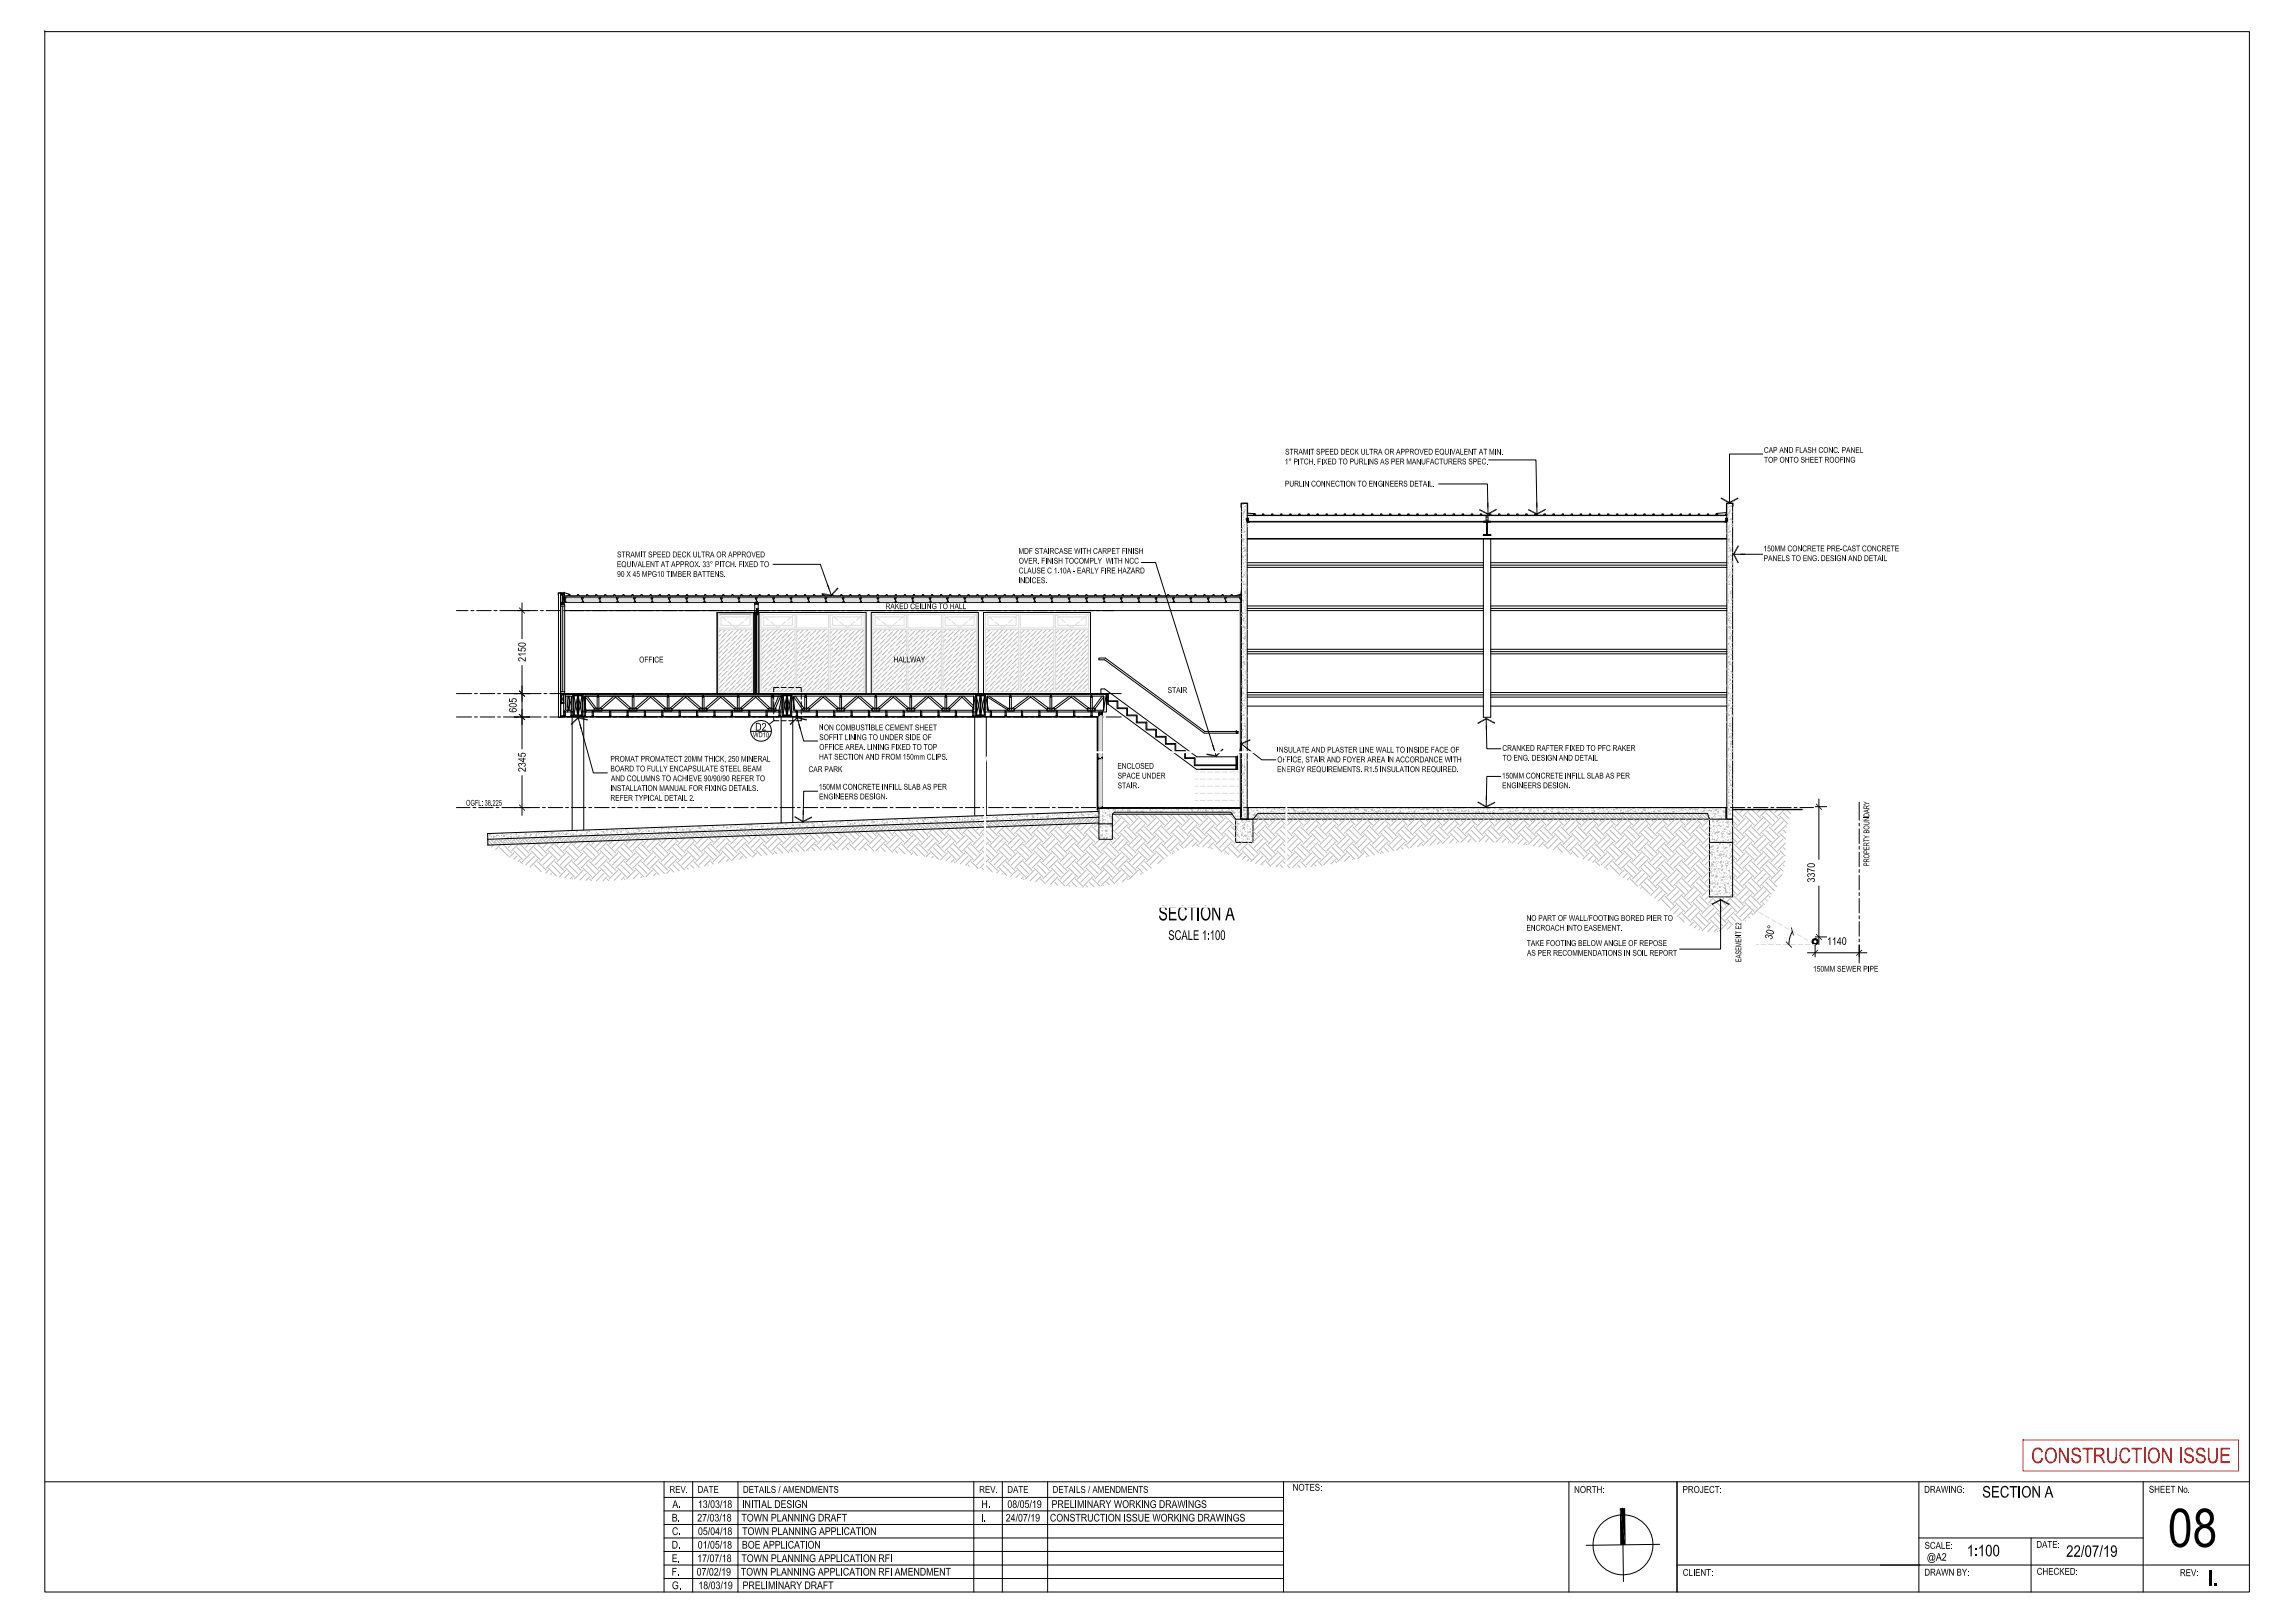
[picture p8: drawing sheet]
<svg xmlns="http://www.w3.org/2000/svg" width="594mm" height="420mm" viewBox="0 0 594 420" stroke-linecap="round" stroke-linejoin="round" font-family="sans-serif">
<defs><g id="words">
<text font-size="25.4" x="446.7" y="148.7">r-</text>
<text font-size="23" fill="#dcdcdc" x="254" y="177.9">1,1</text>
<text font-size="23" x="465" y="222.8">1</text>
<text font-size="21.1" x="410.2" y="407.7">$</text>
<text font-size="10.2" x="449.1" y="249.1">I</text>
<text font-size="4.8" fill="#bababa" x="322.1" y="146.9">j</text>
<text font-size="4.4" x="299.9" y="238.4">~tCIIUNA</text>
<g font-size="4" fill="#bababa">
<text x="321.1" y="151.4">·</text>
<text x="321.6" y="151.4">.</text>
<text x="321.9" y="151.4">1</text>
</g>
<text font-size="3.5" x="302.3" y="243.5">SCALE1:100</text>
<g font-size="2.9">
<text x="254" y="390.8">H.</text>
<text x="254" y="394.2">I.</text>
</g>
<g font-size="2.8">
<text x="473" y="244.7">1140</text>
<text x="253.5" y="386.8">REV.</text>
<text x="260.7" y="386.8">DATE</text>
<text x="272.5" y="386.8">DETAILS IAMENDMENTS</text>
<text x="334.6" y="386.3">NOTES:</text>
<text x="407.5" y="386.8">NORTH:</text>
<text x="435.6" y="386.8">PROJECT:</text>
<text x="260.3" y="394.2">24/07119</text>
<text x="260.6" y="390.8">08105/19</text>
<text x="271.7" y="394.2">CONSTRUCTION ISSUE WORKING DRAWINGS</text>
<text x="272.1" y="390.8">PRELIMINARY WORKING DRAWINGS</text>
<text x="435.6" y="408.2">CLIENT:</text>
</g>
<g font-size="2.2">
<text x="456.5" y="117.2">CAPAND FLASHCONG.PANEL</text>
<text x="456.6" y="119.8">TOP ONTO SHEETROOFING</text>
<text x="380" y="120.2">SPEc.----.</text>
<text x="332.6" y="126">PURLIN CONNECTION TOENGINEERSDETAIL - - - ~</text>
<text x="263.7" y="143.5">MDF STAIRCASEWITHCARPET FINISH</text>
<text x="456.5" y="142.7">150MMCONCRETEPRE-CASTCONCRETE</text>
<text x="159.7" y="146.9">EQUIVALENTAT APPROX. 33' PITCH. FIXED TO ----.</text>
<text x="159.7" y="144.3">STRAMIT SPEED DECK ULTRAORAPPROVED</text>
<text x="159.7" y="149.4">90X45 MPG10 TIMBER BATTENS.</text>
<text x="263.7" y="146">OVER. FINISH TOCOMPLY WITH NCC</text>
<text x="263.7" y="148.5">CLAUSEC1.10A -EARLY FIRE HAZARD</text>
<text x="263.7" y="151">INDICES.</text>
<text x="165.4" y="171.6">OFFICE</text>
<text x="212" y="189.2">NON COMBUSTIBLECEMENT SHEET</text>
<text x="212" y="191.8">SOFFIT LINING TO UNDERSIDEOF</text>
<text x="158" y="197.3">PROMATPROMATECT 20MM THICK, 250 MINERAL</text>
<text x="212" y="196.7">HATSECTION AND FROM</text>
<text x="212" y="194.2">OFFICEAREA.LINING FIXED TO TOP</text>
<text x="388.8" y="194.5">CRANKEDRAFTERFIXED TOPFCRAKER</text>
<text x="388.8" y="196.9">TO ENG.DESIGNANDDETAIL</text>
<text x="158" y="199.9">BOARDTO FULLYENCAPSULATESTEEL BEAM</text>
<text x="158.1" y="202.4">AND COLUMNS TOACHIEVE 90190/90 REFER TO</text>
<text x="388.8" y="201.7">150MMCONCRETE INFILLSLABAS PER</text>
<text x="158" y="204.8">INSTALLATION MANUAL FOR FIXING DETAILS.</text>
<text x="158" y="207.4">REFERTYPICAL DETAIL 2.</text>
<text x="388.8" y="204.2">ENGINEERS DESIGN.</text>
<text x="395.1" y="238.6">NOPARTOFWAWFOOTING BORED PI</text>
<text x="395.1" y="241.1">ENCROACH INTO EASEMENT.</text>
<text x="395.2" y="245.1">TAKEFOOTING BELOWANGLEOF REPOSE</text>
<text x="395.2" y="247.6">ASPER RECOMMENDATIONS IN SOILREPORT</text>
<text x="469.3" y="251.6">150MM</text>
</g>
<text font-size="2.2" fill="#bababa" x="447.3" y="153.7">·1</text>
<g font-size="2.2" fill="#dcdcdc">
<text x="229.2" y="157.7">RAKED</text>
<text x="236.8" y="157.7">EILIN</text>
<text x="242.9" y="157.7">T</text>
<text x="245.8" y="157.7">HALL</text>
</g>
<text font-size="1.9" fill="#bababa" x="447.2" y="155.5">·1</text>
</g></defs>
<g fill="none" stroke="#000" stroke-width=".26">
<path d="M11.6 8.2h570.7v403.9h-570.7zM11.6 8.2h.1M385.4 119.1h12.2l.2 12.2M456.3 117.5h-8.6v10.8M321.2 131.3l.1-1.1h1.7v2.7l1.9 .1 .1 .3M321.4 130.3h1.5v81.6l-.2 .2h-1.2l-.1-.2zM322.9 133.4h1.6v-.4h.3v.4h2v-.4h.4v.4h2v-.4h.3v.4h2v-.4h.4v.4h2v-.4h.3v.4h2v-.4h.3v.4h2.1v-.4h.3v.4h2v-.4h.3v.4h2.1v-.4h.3v.4h2v-.4h.4v.4h2v-.4h.3v.4h2v-.4h.4v.4h2v-.4h.3v.4h2v-.4h.4v.4h2v-.4h.3v.4h2v-.4h.4v.4h2v-.4h.3v.4h2v-.4h.4v.4h2v-.4h.3v.4h2v-.4h.4v.4h2v-.4h.3v.4h2v-.4h.4v.4h2v-.4h.3v.4h2v-.4h.4v.4h2v-.4h.3v.4h2v-.4h.4v.4h2v-.4h.3v.4h2v-.4h.4v.4h1.9v-.4h.4v.4h2v-.4h.4v.4h1.9v-.4h.4v.4h2v-.4h.4v.4h1.9v-.4h.4v.4h2v-.4h.4v.4h2v-.4h.3v.4h2v-.4h.4v.4h2v-.4h.3v.4h2v-.4h.4v.4h2v-.4h.3v.4h2v-.4h.4v.4h2v-.4h.3v.4h2v-.4h.4v.4h2v-.4h.3v.4h2v-.4h.4v.4h2v-.4h.3v.4h2v-.4h.4v.4h2v-.4h.3v.4h2v-.4h.3v.4h2.1v-.4h.3v.4h2v-.4h.3v.4h2.1v-.4h.3v.4h2v-.4h.3v.4h2.1v-.4h.3v.4M322.9 135h124.1M322.9 135.1h62M322.9 133.5h124.1M322.9 139.6h124.1M322.9 139.4h124.1"/>
<path d="M322.9 134.2h.2v.6h-.2zM322.9 134.7v.1M323.1 134.3h.1M323.1 134.7h.1M372.4 125.3h12.6l.1 6M384 139.6v46.1h1.9v-46.1M384 138.5v.1M384.7 135v-1.5h.5v1.5M384.9 133.8l.1 .1zM384.9 134.6v.1zM385 135.1h62M385.1 130.2l.1 3.1"/>
<path d="M385.9 138.5v.1M397.8 130.2l.1 3.1M447 130.3h1.5v81.6l-.2 .2h-1.1l-.2-.2zM118.2 158.1h2.9M121.9 158.1h.7M123.4 158.1h3.7M127.9 158.1h.8M129.4 158.1h9.7M135.1 156.1v9.3M139.9 158.1h.7M141.4 158.1h3.7M144.5 154.1v-.6h1.6l1.4 .4v.3"/>
<path d="M145.1 153.6v32.1M145.2 156h.9v.4h-.9zM145.2 153.6h.9v.4h-.9zM145.2 156.4h1v23.2M145.2 156.9h1M145.7 156.9v22.2M145.9 158.1h175.5M146.1 156h.1M146.1 153.6h.1M146.1 153.6l-.9 .4v2l.9 .4M146.1 154l-.9-.4h-.6v32.1h.6v-29.3M146.1 154v2"/>
<path d="M146.1 156l-.9 .4M146.1 154.8h.4v1.2h-.4zM146.1 154l-.5 2v-2l.5 2M146.1 154.3h1v-.4h.4v.4h2v-.4h.3v.4h2v-.4h.4v.4h2v-.4h.3v.4h2v-.4h.4v.4h2v-.4h.3v.4h2v-.4h.4v.4h2v-.4h.3v.4h2v-.4h.4v.4h2v-.4h.3v.4h2v-.4h.4v.4h2v-.4h.3v.4h2v-.4h.4v.4h2v-.4h.3v.4h2v-.4h.4v.4h2v-.4h.3v.4h2v-.4h.4v.4h2v-.4h.3v.4h2v-.4h.4v.4h2v-.4h.3v.4h2v-.4h.4v.4h2v-.4h.3v.4h2v-.4h.4v.4h2v-.4h.3v.4h2v-.4h.4v.4h2v-.4h.3v.4h2v-.4h.4v.4h2v-.4h.3v.4h2v-.4h.4v.4h2v-.4h.3v.4h2v-.4h.4v.4h2v-.4h.3v.4h2v-.4h.4v.4h2v-.4h.3v.4h2v-.4h.4v.4h2v-.4h.3v.4h2v-.4h.4v.4h2v-.4h.3v.4h2v-.4h.4v.4h2v-.4h.3v.4h2v-.4h.4v.4h2v-.4h.3v.4h2v-.4h.4v.4h2v-.4h.3v.4h2v-.4h.4v.4h2v-.4h.3v.4h2v-.4h.4v.4h2v-.4h.3v.4h2v-.4h.4v.4h2v-.4h.3v.4h2v-.4h.4v.4h2v-.4h.3v.4h2v-.4h.4v.4h2v-.4h.3v.4h2v-.4h.4v.4h2v-.4h.3v.4h2v-.4h.4v.4h2v-.4h.3v.4h2v-.4h.4v.4h1.9v-.4h.4v.4h2v-.4h.4v.4h2v-.4h.3v.4h2v-.4h.4v.4h2v-.4h.3v.4h2v-.4h.4v.4h2v-.4h.3v.4h2v-.4h.4v.4h2v-.4h.3v.4h2v-.4h.4v.4h2v-.4h.3v.4h2v-.4h.4v.4h2v-.4h.3v.4h2v-.4h.4v.4h2v-.4h.3v.4h2v-.4h.4v.4zM146.5 156l-.4-1.2h175.3l-.5 1.2M146.5 154.8l-.4 1.2M150.6 154.8l.4 1.2M150.6 154.8h.4v1.2h-.4zM151 154.8l-.4 1.2M155.1 154.8l.4 1.2M155.1 154.8h.4v1.2h-.4zM155.5 154.8l-.4 1.2"/>
<path d="M159.6 154.8l.4 1.2M159.6 154.8h.4v1.2h-.4zM160 154.8l-.4 1.2M164.1 154.8l.4 1.2M164.1 154.8h.4v1.2h-.4zM164.5 154.8l-.4 1.2M168.6 154.8l.4 1.2M168.6 154.8h.4v1.2h-.4zM169 154.8l-.4 1.2M173.1 154.8l.4 1.2M173.1 154.8h.4v1.2h-.4zM173.5 154.8l-.4 1.2"/>
<path d="M177.6 154.8l.4 1.2M177.6 154.8h.4v1.2h-.4zM178 154.8l-.4 1.2M182.1 154.8h.4v1.2h-.4zM182.1 154.8l.4 1.2M182.5 154.8l-.4 1.2M186 159h8.7M186.6 154.8l.4 1.2M186.6 154.8h.4v1.2h-.4zM187 154.8l-.4 1.2M191.1 154.8h.4v1.2h-.4zM191.1 154.8l.4 1.2"/>
<path d="M191.5 154.8l-.4 1.2M195.4 158.5h.9v.4h-.9zM195.4 156h.9v.4h-.9zM195.4 156.4l.9-.4v23.6M195.4 159.2h.9M195.6 159.2v20.4M195.6 154.8l.4 1.2M195.6 154.8h.4v1.2h-.4zM195.8 157.6l.5 .9-.9 .4h.9l-.9-.4M195.8 157.6h.5l-.5 .9zM195.8 159.2v20.4M196 154.8l-.4 1.2"/>
<path d="M196.3 158.5h.1M196.3 156h.1M196.3 156.4l-.9-.4v23.6M200.1 154.8h.4v1.2h-.4zM200.1 154.8l.4 1.2M200.1 146.1h12.2l2.3 6.3M200.5 154.8l-.4 1.2M204.6 154.8l.4 1.2M204.6 154.8h.4v1.2h-.4zM205 154.8l-.4 1.2M209.1 154.8h.4v1.2h-.4zM209.1 154.8l.4 1.2"/>
<path d="M209.5 154.8l-.4 1.2M213.6 154.8l.4 1.2M213.6 154.8h.4v1.2h-.4zM214 154.8l-.4 1.2M214.2 151.3l1.1 3M218.1 154.8h.4v1.2h-.4zM218.1 154.8l.4 1.2M218.5 154.8l-.4 1.2M222.6 154.8l.4 1.2M222.6 154.8h.4v1.2h-.4zM223 154.8l-.4 1.2M227.1 154.8h.4v1.2h-.4z"/>
<path d="M227.1 154.8l.4 1.2M227.5 154.8l-.4 1.2M231.6 154.8l.4 1.2M231.6 154.8h.4v1.2h-.4zM232 154.8l-.4 1.2M236.1 154.8h.4v1.2h-.4zM236.1 154.8l.4 1.2M236.5 154.8l-.4 1.2M240.6 154.8l.4 1.2M240.6 154.8h.4v1.2h-.4zM241 154.8l-.4 1.2M245.1 154.8h.4v1.2h-.4z"/>
<path d="M245.1 154.8l.4 1.2M245.5 154.8l-.4 1.2M253.2 158.6h-27.7v21M290.1 154.8h.4v1.2h-.4zM290.1 154.8l.4 1.2M290.5 154.8l-.4 1.2M294.6 154.8l.4 1.2M294.6 154.8h.4v1.2h-.4zM295 154.8l-.4 1.2M295.5 145.6h3.6l15.2 48.4M299.1 154.8h.4v1.2h-.4zM299.1 154.8l.4 1.2"/>
<path d="M299.5 154.8l-.4 1.2M303.6 154.8l.4 1.2M303.6 154.8h.4v1.2h-.4zM304 154.8l-.4 1.2M308.1 154.8h.4v1.2h-.4zM308.1 154.8l.4 1.2M308.5 154.8l-.4 1.2M312.6 154.8l.4 1.2M312.6 154.8h.4v1.2h-.4zM313 154.8l-.4 1.2M317.1 154.8h.4v1.2h-.4zM317.1 154.8l.4 1.2"/>
<path d="M317.5 154.8l-.4 1.2M320.9 154.8l.5 1.2h-175.3M320.9 154.8h.5v1.2h-.5zM321 156.1v53M321.2 156.1v53M321.4 152.8l-.2 1-1.4 .4M322.9 156.9h61.1M322.9 158.1h61.1M322.9 157.5h61.1M322.9 145.7h61.1M322.9 146.9h61.1M322.9 146.3h61.1"/>
<path d="M385.9 156.9h61.1M385.9 158.1h61.1M385.9 157.5h61.1M385.9 145.7h61.1M385.9 146.9h61.1M385.9 146.3h61.1M118.2 179.6h3.9M122.8 179.6h.8M124.3 179.6h3.8M128.8 179.6h.8M130.3 179.6h9.8M135.1 172.3v21.6"/>
<path d="M140.8 179.6h.8M142.3 179.6h147.9M145.2 179.6l.9 .2v-.2M145.2 179.1h1M145.9 179.8h2.5v4.5h-2.5zM145.9 179.8h.1M145.9 179.9v2l-.6-2M148.4 179.8h2.5v5.7h-2.5zM148.6 180h2.1v5.3h-2.1zM150.7 180h.1M150.9 179.8h.1M150.9 179.8l.9 4.5"/>
<path d="M154.7 179.9h.2v.6h-.2zM163.8 179.9h.2v.6h-.2zM172.8 179.9h.3v.6h-.3zM181.9 179.9h.2v.6h-.2zM185.6 179.6v-21h9.5v21M191 179.9h.2v.6h-.2zM196.5 179.6v-21h27.7v21M199.8 179.9h.2v.6h-.2zM200.3 179.7v1.3M201.6 178h-1.3v1.1M202.2 178h1.3M202.5 179.8l-1 4.5"/>
<path d="M202.5 179.8h2.5v5.7h-2.5zM202.7 180h2.1v5.3h-2.1zM204.2 178h1.2M204.8 180h.1M205 179.8h.1M205 179.8l.9 4.5M206.1 178h1.3v1.1M207.4 179.7v1.3M208.4 179.9h.3v.6h-.3zM217.5 179.9h.2v.6h-.2zM226.6 179.9h.2v.6h-.2zM235.7 179.9h.2v.6h-.2z"/>
<path d="M244.7 179.9h.2v.6h-.2zM252.8 179.8h-48v4.5M286 170.8l25.7 19h8.8l-.5-.4M286 178.4l23.8 17.5h10.2l.4 3.3h-10.7l-22.9-16.9M286.1 170.3l25.8 19.1h8.6l-.5 .4M286.9 179.6v1.8h2.5v1.9h2.5v1.8h2.5v1.8h2.5v1.9h2.5v1.8h2.5v1.9h2.5v1.8h2.5v1.9h2.5v1.8h10.6M322.9 179.3h61.1M322.9 179.9h61.1M322.9 168.1h61.1M322.9 169.3h61.1M322.9 168.7h61.1M385.9 179.3h61.1"/>
<path d="M385.9 179.9h61.1M385.9 168.1h61.1M385.9 169.3h61.1M385.9 168.7h61.1M118.2 185.6h3.9M122.8 185.6h.8M124.3 185.6h3.8M128.8 185.6h.8M130.3 185.6h9.8M140.8 185.6h.8M142.3 185.6h59.9M145.2 185.5h139.3"/>
<path d="M145.9 182.1h-.7v-2.3h3.2l-1.5 4.5M145.9 184.3v1h-.7M146 185.3l.1 .2h.2l.1-.2M146 184.1h.4v1.2h-.4zM146 184.1h.1M146.4 180.2h1.5v3.7h-1.5zM146.4 180.2h.1M146.8 180.2v3.7M147.2 180.2l-.4 2.9M147.5 180.2v3.7M147.5 181l-.4 2.9M147.7 185.3l.1 .2h.3l.1-.2"/>
<path d="M147.8 184.1h.3v1.2h-.3zM147.8 184.1h.1M148.1 185.5v29.5M148.6 185.3h2.1M148.6 180.1l.9 5M149.5 180.1l-.9 5M149.6 185.6l.9 3M149.7 180.1l1 5M150.1 187.5l3.5 12.6h3.6M150.7 180.1l-1 5M151.1 185.5v29.4M151.2 185.3v.2h.3l.1-.2"/>
<path d="M151.2 184.1h.3v1.2h-.3zM151.2 184.1h.1M151.3 180.2h50.9M151.3 180.2h50.9v3.7h-50.9zM151.6 180.2v3.5M151.6 180.4l2.6 3.5M151.6 183.9h50.3M152 180.2l2.6 3.5M153.2 185.3l.1 .2h.3l.1-.2M153.3 184.1h.3v1.2h-.3zM153.3 184.1h.1M153.8 183.3h2v.8h-2z"/>
<path d="M154.6 180.2v3.7M154.7 180.5h.1M155 180.2v3.7M157.7 185.3l.1 .2h.3l.1-.2M157.8 184.1h.3v1.2h-.3zM157.8 184.1h.1M158.9 180.2l-3.9 3.4M159.3 180.5l3.9 3.4M159.3 180.2v.3M159.3 180.5l-3.8 3.4M159.8 180.2l3.9 3.4M162.2 185.3l.1 .2h.3l.1-.2"/>
<path d="M162.3 184.1h.3v1.2h-.3zM162.3 184.1h.1M162.9 183.3h2v.8h-2zM163.7 180.2v3.7M163.8 180.5h.1M164.1 180.2v3.7M166.7 185.3l.1 .2h.3l.1-.2M166.8 184.1h.3v1.2h-.3zM166.8 184.1h.1M168 180.2l-3.9 3.4M168.4 180.5l-3.9 3.4M168.4 180.5l3.9 3.4"/>
<path d="M168.4 180.2v.3M168.8 180.2l3.9 3.4M171.2 185.3l.1 .2h.3l.1-.2M171.3 184.1h.3v1.2h-.3zM171.3 184.1h.1M172 183.3h1.9v.8h-1.9zM172.7 180.2v3.7M172.8 180.5h.1M173.2 180.2v3.7M175.7 185.3l.1 .2h.3l.1-.2M175.8 184.1h.3v1.2h-.3zM175.8 184.1h.1"/>
<path d="M177.1 180.2l-3.9 3.4M177.5 180.5l-3.9 3.4M177.5 180.5l3.9 3.4M177.5 180.2v.3M177.9 180.2l3.9 3.4M180.2 185.3l.1 .2h.3l.1-.2M180.3 184.1h.3v1.2h-.3zM180.3 184.1h.1M181 183.3h2v.8h-2zM181.8 180.2v3.7M181.9 180.5h.1M182.2 180.2v3.7"/>
<path d="M184.7 185.3l.1 .2h.3l.1-.2M184.8 184.1h.3v1.2h-.3zM184.8 184.1h.1M186.1 180.2l-3.9 3.4M186.6 180.5l3.8 3.4M186.6 180.2v.3M186.6 180.5l-3.9 3.4M187 180.2l3.9 3.4M189.2 185.3l.1 .2h.3l.1-.2M189.3 184.1h.3v1.2h-.3zM189.3 184.1h.1M190.1 183.3h2v.8h-2z"/>
<path d="M190.9 180.2v3.7M191 180.5h.1M191.3 180.2v3.7M193.7 185.3l.1 .2h.3l.1-.2M193.8 184.1h.3v1.2h-.3zM193.8 184.1h.1M194.3 189.3h5.4M195.2 180.2l-3.9 3.4M195.6 180.5l3.6 3.4M195.6 180.2v.3M195.6 180.5l-3.9 3.4M196 180.2l3.6 3.4"/>
<path d="M198.2 185.3l.1 .2h.3l.1-.2M198.3 184.1h.3v1.2h-.3zM198.3 184.1h.1M198.9 183.3h2v.8h-2zM199.6 180.2v3.7M200 180.5h.1M200.1 180.2v3.7M200.3 185.5v1.1h1.3M200.3 181.7v1.2M200.3 183.6v1.2M200.3 186.6l-1.2 .9M201.5 180.2l-1.4 3.5"/>
<path d="M201.6 185.3l.1 .2h.2l.1-.2M201.7 184.1h.3v1.2h-.3zM201.7 184.1h.1M202.1 180.2l-1.6 3.7M202.2 180.2h.1M202.2 186.6h1.3M202.3 185.6h50M202.5 184.3h-51.6v-4.5h51.8v4.5M202.7 180.1l.9 5M203.6 180.1l-.9 5M203.8 180.1l1 5M204.2 186.6h1.2"/>
<path d="M204.8 180.1l-1 5M205 184.3h47.6M205.5 180.2v3.7h46.6M205.5 180.4l2.4 3.5M205.9 180.2l2.4 3.5M206.1 185.3l.1 .2h.2l.1-.2M206.1 184.1h.4v1.2h-.4zM206.1 184.1h.1M206.3 185.6l.9 3M206.8 187.5l1.2 4.3h3.7M207.4 181.7v1.2M207.4 183.6v1.2"/>
<path d="M207.4 185.5v1.1h-1.3M207.9 183.3h1.6v.8h-1.6zM208.3 180.2v3.7M208.4 180.5h.1M208.8 180.2v3.7M211.2 185.3l.1 .2h.3l.1-.2M211.3 184.1h.3v1.2h-.3zM211.3 184.1h.1M212.7 180.2l-3.9 3.4M213.1 180.5l3.9 3.4M213.1 180.2v.3M213.1 180.5l-3.9 3.4"/>
<path d="M213.5 180.2l3.9 3.4M215.7 185.3l.1 .2h.3l.1-.2M215.8 184.1h.3v1.2h-.3zM215.8 184.1h.1M216.6 183.3h2v.8h-2zM217.4 180.2v3.7M217.5 180.5h.1M217.8 180.2v3.7M220.2 185.3l.1 .2h.3l.1-.2M220.3 184.1h.3v1.2h-.3zM220.3 184.1h.1M221.7 180.2l-3.9 3.4"/>
<path d="M222.2 180.5l-3.9 3.4M222.2 180.5l3.8 3.4M222.2 180.2v.3M222.6 180.2l3.9 3.4M224.7 185.3l.1 .2h.3l.1-.2M224.8 184.1h.3v1.2h-.3zM224.8 184.1h.1M225.7 183.3h2v.8h-2zM226.5 180.2v3.7M226.6 180.5h.1M226.9 180.2v3.7M229.2 185.3l.1 .2h.3l.1-.2"/>
<path d="M229.3 184.1h.3v1.2h-.3zM229.3 184.1h.1M230.8 180.2l-3.9 3.4M231.2 180.5l-3.8 3.4M231.2 180.5l3.9 3.4M231.2 180.2v.3M231.6 180.2l3.9 3.4M233.7 185.3l.1 .2h.3l.1-.2M233.8 184.1h.3v1.2h-.3zM233.8 184.1h.1M234.8 183.3h2v.8h-2zM235.5 180.2v3.7"/>
<path d="M235.7 180.5h.1M236 180.2v3.7M238.2 185.3l.1 .2h.3l.1-.2M238.3 184.1h.3v1.2h-.3zM238.3 184.1h.1M239.9 180.2l-3.9 3.4M240.3 180.5l-3.9 3.4M240.3 180.5l3.9 3.4M240.3 180.2v.3M240.7 180.2l3.9 3.4M242.7 185.3l.1 .2h.3l.1-.2M242.8 184.1h.3v1.2h-.3z"/>
<path d="M242.8 184.1h.1M243.8 183.3h2.1v.8h-2.1zM244.6 180.2v3.7M244.7 180.5h.1M245.1 180.2v3.7M247.2 185.3l.1 .2h.3l.1-.2M247.3 184.1h.3v1.2h-.3zM247.3 184.1h.1M248.6 180.2l-3.5 3.4M249 180.5l-3.5 3.4M252.1 180.2h-46.6v3.5M252.3 185.5v25.6"/>
<path d="M255.3 185.5v25.5M284 185.5v24.2l.1-24.1M284.5 196.1h.9v.5h-.9zM284.5 196.6h.1M284.5 184.3v29M284.5 196.1l.9 .5M285.4 196.1l-.9 .5M285.4 184.3v25l-.9-.5M286.3 185.6h3.9M286.9 181.6h2.3v1.9h2.5v1.8h2.5v1.8h2.5v1.9h2.5v1.8h2.5v1.9h2.5v1.8h2.5v1.9h2.5v1.8h10.8M313.9 192.9l1 3M320 195.9h.4v3.3h-.4z"/>
<path d="M320 189.4h.5v.4h-.5zM320 189.4h.1M320.4 195.9h.1M320.4 195.9l-.4 3.3M321.2 192.4l2.4 2M322.7 193.7l3.9 3h3.6M322.9 182.8h61.1M322.9 180.5h61.1M384.7 185.8l.1 3.2M384.7 187.9l.2 5.9h3.6M385.9 182.8h61.1M385.9 180.5h61.1"/>
<path d="M118.2 209.1h3.5M122.4 209.1h.8M123.9 209.1h3.8M128.4 209.1h.8M129.9 209.1h9.8M135.1 200.8v10.3M140.4 209.1h.8M141.9 209.1h3.8M146.4 209.1h.8M147.9 209.1h3.8M152.4 209.1h.8M153.9 209.1h3.8"/>
<path d="M158.4 209.1h.8M159.9 209.1h3.8M164.4 209.1h.8M165.9 209.1h3.8M170.4 209.1h.8M171.9 209.1h3.8M176.4 209.1h.8M177.9 209.1h3.8M182.4 209.1h.8M183.9 209.1h3.8M188.4 209.1h.8M189.9 209.1h3.8"/>
<path d="M194.4 209.1h.8M195.9 209.1h3.8M200.4 209.1h.8M201.9 209.1h3.8M205.2 212.9v-27.4h-3v27.5M206.4 209.1h.8M207.9 209.1h3.8M207.9 209.8v3.1M211.7 204.8h-3.7l-.1 6.1M212.4 209.1h.8M213.9 209.1h3.8M218.4 209.1h.8"/>
<path d="M219.9 209.1h3.8M224.4 209.1h.8M225.9 209.1h3.8M230.4 209.1h.8M231.9 209.1h3.8M236.4 209.1h.8M237.9 209.1h3.8M242.4 209.1h.8M243.9 209.1h3.8M248.4 209.1h.8M249.9 209.1h3.8M254.4 209.1h.8"/>
<path d="M255.9 209.1h3.8M260.4 209.1h.8M261.9 209.1h3.8M266.4 209.1h.8M267.9 209.1h3.8M272.4 209.1h.8M273.9 209.1h3.8M278.4 209.1h.8M279.9 209.1h3.8M284 210.1h.1M284.1 210.1h.1M284.4 209.1h.8"/>
<path d="M284.5 208.8h.9v.5h-.9zM284.5 209.3h.1M284.5 213.3v4h3.5v-4M284.5 210.1l-158.3 5.7 .1 1.5M284.5 211.6l-158.2 5.7M284.5 213.1l-158.2 5.7v-1.5M285.4 208.8l-.9 .5h36.6M285.4 209.1h36M288 210.8v2.5h-3.5M288 210.8l.5-.5h30.1l1.2 1.8M288 210.8h30.9M319.8 212.1h4.6v6h-4.6z"/>
<path d="M321.1 209.1v3M321.4 212.1h3l1.2-1.5h116.4l.5 1.5h-118.1M321.9 209.1h3.8M323.1 212.1v-3h123.7v3M326.4 209.1h.8M327.9 209.1h3.8M332.4 209.1h.8M333.9 209.1h3.8M338.4 209.1h.8M339.9 209.1h3.8M344.4 209.1h.8M345.9 209.1h3.8"/>
<path d="M350.4 209.1h.8M351.9 209.1h3.8M356.4 209.1h.8M357.9 209.1h3.8M362.4 209.1h.8M363.9 209.1h3.8M368.4 209.1h.8M369.9 209.1h3.8M374.4 209.1h.8M375.9 209.1h3.8M380.4 209.1h.8M381.9 209.1h3.8"/>
<path d="M384.8 205.9l-.1 3.2M386.4 209.1h.8M387.9 209.1h3.8M388.5 201h-3.6l-.2 6.1M392.4 209.1h.8M393.9 209.1h3.8M398.4 209.1h.8M399.9 209.1h3.8M404.4 209.1h.8M405.9 209.1h3.8M410.4 209.1h.8M411.9 209.1h3.8"/>
<path d="M416.4 209.1h.8M417.9 209.1h3.8M422.4 209.1h.8M423.9 209.1h3.8M428.4 209.1h.8M429.9 209.1h3.8M434.4 209.1h.8M435.9 209.1h3.8M440.4 209.1h.8M441.9 209.1h3.8M442.5 212.1h6v6h-6zM442.5 218.1v14.1h6v-14.1"/>
<path d="M446.4 209.1h.8M447.9 209.1h3.8M452.4 209.1h.8M453.9 209.1h3.8M458.4 209.1h.8M445.4 234.7v11h-10.6M445.4 232.7v3.2M470.8 229.4v15.1M481.3 231.1v.7M481.3 232.6v3.7M481.3 237.1v.7M481.3 238.6v3.8"/>
<path d="M464 241.1l-.8 2-.1 1.4M467.9 246.7h15.4M469.9 242.5h2.9M469.9 244.6v3.1M481.3 243.1v.7M481.3 244.6v4.7M11.6 383.6h570.7M171.9 398.1h160.4M171.9 383.6v28.5M171.9 394.7h160.4M171.9 391.1h160.4M171.9 387.6h160.4"/>
<path d="M179.3 383.6v28.5M191 383.6v28.5M252.1 383.6v28.5M259.5 383.6v28.5M271.2 383.6v28.5M332.3 383.6v28.5M406.1 383.6v28.5M429.6 399.8l-19 .2M434.1 383.6v28.5M496.7 383.6v28.5M496.7 398.1h58.1M525.8 398.1v14"/>
<path d="M554.8 383.6v28.5M171.9 405.2h160.4M171.9 408.6h160.4M171.9 401.6h160.4M434.1 405.2h120.7M555.1 405.2h27.2"/>
<circle cx="197" cy="189.2" r="2.69"/>
</g>
<g fill="none" stroke="#dcdcdc" stroke-width=".26">
<path d="M146.1 156.1h49.3M147 155.2l.2 .4M147 155.2l.2-.2 .2 .2M147 155.2l-.2 .5h.3l.1-.1M147 155.2l-.3-.2v.4h-.2M147.2 155.6l.2 .2 .2-.2M147.4 155.2l-.2 .4M147.4 155.2l.2 .4M147.4 155.2l.2-.2 .2 .2M147.6 155.6l.2 .2 .2-.2M147.8 155.2l.2 .4M147.8 155.2l.2-.2 .2 .2"/>
<path d="M147.8 155.2l-.2 .4M148 155.6l.2 .2 .2-.2M148.2 155.2l-.2 .4M148.2 155.2l.2-.2 .3 .2M148.2 155.2l.2 .4M148.4 155.6l.3 .2 .1-.2M148.7 155.2l.1 .4M148.7 155.2l-.3 .4M148.7 155.2l.1-.2 .3 .2M148.8 155.6l.3 .2 .1-.2M149.1 155.2l.1-.2 .3 .2M149.1 155.2l.1 .4"/>
<path d="M149.1 155.2l-.3 .4M149.2 155.6l.3 .2 .2-.2M149.5 155.2l-.3 .4M149.5 155.2l.2 .4M149.5 155.2l.2-.2 .2 .2M149.7 155.6l.2 .2 .2-.2M149.9 155.2l.2 .4M149.9 155.2l.1-.2 .2 .1-.1 .5M149.9 155.2l-.2 .4M150.6 155.4h-.2v.3l-.3-.1M151.5 155.2l.2-.2 .2 .2M151.5 155.2l.2 .4"/>
<path d="M151.5 155.2l-.2 .5h.3l.1-.1M151.5 155.2l-.3-.2v.4h-.2M151.7 155.6l.2 .2 .2-.2M151.9 155.2l-.2 .4M151.9 155.2l.2 .4M151.9 155.2l.2-.2 .2 .2M152.1 155.6l.2 .2 .2-.2M152.3 155.2l.2 .4M152.3 155.2l-.2 .4M152.3 155.2l.2-.2 .2 .2M152.5 155.6l.2 .2 .2-.2M152.7 155.2l.2-.2 .2 .2"/>
<path d="M152.7 155.2l.2 .4M152.7 155.2l-.2 .4M152.9 155.6l.2 .2 .3-.2M153.1 155.2l.3 .4M153.1 155.2l-.2 .4M153.1 155.2l.3-.2 .1 .2M153.4 155.6l.1 .2 .3-.2M153.5 155.2l.3-.2 .2 .2M153.5 155.2l.3 .4M153.5 155.2l-.1 .4M153.8 155.6l.2 .2 .2-.2M154 155.2l.2 .4"/>
<path d="M154 155.2l-.2 .4M154 155.2l.2-.2 .2 .2M154.2 155.6l.2 .2 .2-.2M154.4 155.2l.2 .4M154.4 155.2l.2-.2 .1 .1-.1 .5M154.4 155.2l-.2 .4M155.1 155.4h-.2v.3l-.3-.1M156 155.2l.2 .4M156 155.2l.2-.2 .2 .2M156 155.2l-.2 .4 .2 .2 .2-.2M156 155.2l-.3-.2v.4h-.2M156.2 155.6l.2 .2 .2-.2"/>
<path d="M156.4 155.2l-.2 .4M156.4 155.2l.2 .4M156.4 155.2l.2-.2 .2 .2M156.6 155.6l.2 .2 .2-.2M156.8 155.2l.2 .4M156.8 155.2l-.2 .4M156.8 155.2l.2-.2 .2 .2M157 155.6l.2 .2 .2-.2M157.2 155.2l.2-.2 .2 .2M157.2 155.2l.2 .4M157.2 155.2l-.2 .4M157.4 155.6l.2 .2 .2-.2"/>
<path d="M157.6 155.2l.2 .4M157.6 155.2l-.2 .4M157.6 155.2l.2-.2 .3 .2M157.8 155.6l.3 .2 .2-.2M158.1 155.2l.2-.2 .2 .2M158.1 155.2l.2 .4M158.1 155.2l-.3 .4M158.3 155.6l.2 .2 .2-.2M158.5 155.2l-.2 .4M158.5 155.2l.2 .4M158.5 155.2l.2-.2 .2 .2M158.7 155.6l.2 .2 .2-.2"/>
<path d="M158.9 155.2l.2 .4M158.9 155.2l.2-.2 .2 .2-.2 .4M158.9 155.2l-.2 .4M159.6 155.4h-.2v.3l-.3-.1M160.5 155.2l.2-.2 .2 .2M160.5 155.2l.2 .4M160.5 155.2l-.2 .5 .2 .1 .2-.2M160.5 155.2l-.3-.2v.4h-.2M160.7 155.6l.2 .2 .2-.2M160.9 155.2l-.2 .4M160.9 155.2l.2 .4M160.9 155.2l.2-.2 .2 .2"/>
<path d="M161.1 155.6l.2 .2 .2-.2M161.3 155.2l.2 .4M161.3 155.2l-.2 .4M161.3 155.2l.2-.2 .2 .2M161.5 155.6l.2 .2 .2-.2M161.7 155.2l.2-.2 .2 .2M161.7 155.2l.2 .4M161.7 155.2l-.2 .4M161.9 155.6l.2 .2 .2-.2M162.1 155.2l.2 .4M162.1 155.2l-.2 .4M162.1 155.2l.2-.2 .3 .2"/>
<path d="M162.3 155.6l.3 .2 .2-.2M162.6 155.2l.2-.2 .2 .2M162.6 155.2l.2 .4M162.6 155.2l-.3 .4M162.8 155.6l.2 .2 .2-.2M163 155.2l-.2 .4M163 155.2l.2 .4M163 155.2l.2-.2 .2 .2M163.2 155.6l.2 .2 .2-.2M163.4 155.2l.2 .4M163.4 155.2l.1-.2 .2 .1-.1 .5M163.4 155.2l-.2 .4"/>
<path d="M164.1 155.4h-.2v.3l-.3-.1M165 155.2l.2 .4M165 155.2l.2-.2 .2 .2M165 155.2l-.2 .5h.3l.1-.1M165 155.2l-.3-.2v.4h-.2M165.2 155.6l.2 .2 .2-.2M165.4 155.2l-.2 .4M165.4 155.2l.2-.2 .2 .2M165.4 155.2l.2 .4M165.6 155.6l.2 .2 .2-.2M165.8 155.2l.2 .4M165.8 155.2l-.2 .4"/>
<path d="M165.8 155.2l.2-.2 .2 .2M166 155.6l.2 .2 .2-.2M166.2 155.2l.2-.2 .2 .2M166.2 155.2l.2 .4M166.2 155.2l-.2 .4M166.4 155.6l.2 .2 .3-.2M166.6 155.2l.3 .4M166.6 155.2l-.2 .4M166.6 155.2l.3-.2 .1 .2M166.9 155.6l.1 .2 .3-.2M167 155.2l.3-.2 .1 .2M167 155.2l.3 .4"/>
<path d="M167 155.2l-.1 .4M167.3 155.6l.1 .2 .3-.2M167.4 155.2l-.1 .4M167.4 155.2l.3 .4M167.4 155.2l.3-.2 .2 .2M167.7 155.6l.2 .2 .2-.2M167.9 155.2l.2 .4M167.9 155.2l.2-.2 .2 .2-.2 .4M167.9 155.2l-.2 .4M168.6 155.4h-.2v.3l-.3-.1M169.5 155.2l.2 .4M169.5 155.2l.2-.2 .2 .2"/>
<path d="M169.5 155.2l-.2 .5h.3l.1-.1M169.5 155.2l-.3-.2v.4h-.2M169.7 155.6l.2 .2 .2-.2M169.9 155.2l-.2 .4M169.9 155.2l.2 .4M169.9 155.2l.2-.2 .2 .2M170.1 155.6l.2 .2 .2-.2M170.3 155.2l.2 .4M170.3 155.2l-.2 .4M170.3 155.2l.2-.2 .2 .2M170.5 155.6l.2 .2 .2-.2M170.7 155.2l.2-.2 .3 .2"/>
<path d="M170.7 155.2l.2 .4M170.7 155.2l-.2 .4M170.9 155.6l.3 .2 .1-.2M171.2 155.2l.1 .4M171.2 155.2l-.3 .4M171.2 155.2l.1-.2 .3 .2M171.3 155.6l.3 .2 .1-.2M171.6 155.2l.1 .4M171.6 155.2l.1-.2 .3 .2M171.6 155.2l-.3 .4M171.7 155.6l.3 .2 .2-.2M172 155.2l-.3 .4"/>
<path d="M172 155.2l.2 .4M172 155.2l.2-.2 .2 .2M172.2 155.6l.2 .2 .2-.2M172.4 155.2l.2 .4M172.4 155.2l.1-.2 .2 .1-.1 .5M172.4 155.2l-.2 .4M173.1 155.4h-.2v.3l-.3-.1M174 155.2l.2 .4M174 155.2l-.2 .5h.3l.1-.1M174 155.2l-.3-.2v.4h-.2M174 155.2l.2-.2 .2 .2M174.2 155.6l.2 .2 .2-.2"/>
<path d="M174.4 155.2l.2-.2 .2 .2M174.4 155.2l.2 .4M174.4 155.2l-.2 .4M174.6 155.6l.2 .2 .2-.2M174.8 155.2l.2 .4M174.8 155.2l-.2 .4M174.8 155.2l.2-.2 .2 .2M175 155.6l.2 .2 .3-.2M175.2 155.2l.3-.2 .1 .2M175.2 155.2l.3 .4M175.2 155.2l-.2 .4M175.5 155.6l.1 .2 .3-.2"/>
<path d="M175.6 155.2l.3 .4M175.6 155.2l-.1 .4M175.6 155.2l.3-.2 .1 .2M175.9 155.6l.1 .2 .3-.2M176 155.2l.3-.2 .2 .2M176 155.2l.3 .4M176 155.2l-.1 .4M176.3 155.6l.2 .2 .2-.2M176.5 155.2l-.2 .4M176.5 155.2l.2 .4M176.5 155.2l.2-.2 .2 .2M176.7 155.6l.2 .2 .2-.2"/>
<path d="M176.9 155.2l.2 .4M176.9 155.2l.2-.2 .1 .1-.1 .5M176.9 155.2l-.2 .4M177.6 155.4h-.2v.3l-.3-.1M178.5 155.2l.2 .4M178.5 155.2l.2-.2 .2 .2M178.5 155.2l-.2 .4 .2 .2 .2-.2M178.5 155.2l-.3-.2v.4h-.2M178.7 155.6l.2 .2 .2-.2M178.9 155.2l-.2 .4M178.9 155.2l.2 .4M178.9 155.2l.2-.2 .2 .2"/>
<path d="M179.1 155.6l.2 .2 .2-.2M179.3 155.2l.2 .4M179.3 155.2l-.2 .4M179.3 155.2l.2-.2 .2 .2M179.5 155.6l.2 .2 .2-.2M179.7 155.2l.2-.2 .2 .2M179.7 155.2l.2 .4M179.7 155.2l-.2 .4M179.9 155.6l.2 .2 .2-.2M180.1 155.2l-.2 .4M180.1 155.2l.2 .4M180.1 155.2l.2-.2 .3 .2"/>
<path d="M180.3 155.6l.3 .2 .2-.2M180.6 155.2l.2 .4M180.6 155.2l-.3 .4M180.6 155.2l.2-.2 .2 .2M180.8 155.6l.2 .2 .2-.2M181 155.2l.2-.2 .2 .2M181 155.2l.2 .4M181 155.2l-.2 .4M181.2 155.6l.2 .2 .2-.2M181.4 155.2l.1-.2 .2 .1-.1 .5M181.4 155.2l-.2 .4M181.4 155.2l.2 .4"/>
<path d="M182.1 155.4h-.2v.3l-.3-.1M183 155.2l-.2 .5h.3l.1-.1M183 155.2l-.3-.2v.4h-.2M183 155.2l.2-.2 .2 .2M183 155.2l.2 .4M183.2 155.6l.2 .2 .2-.2M183.4 155.2l.2-.2 .2 .2M183.4 155.2l.2 .4M183.4 155.2l-.2 .4M183.6 155.6l.2 .2 .2-.2M183.8 155.2l-.2 .4M183.8 155.2l.2 .4"/>
<path d="M183.8 155.2l.2-.2 .2 .2M184 155.6l.2 .2 .2-.2M184.2 155.2l.2 .4M184.2 155.2l-.2 .4M184.2 155.2l.2-.2 .2 .2M184.4 155.6l.2 .2 .2-.2M184.6 155.2l.2-.2 .3 .2M184.6 155.2l.2 .4M184.6 155.2l-.2 .4M184.8 155.6l.3 .2 .2-.2M185.1 155.2l.2-.2 .2 .2M185.1 155.2l.2 .4"/>
<path d="M185.1 155.2l-.3 .4M185.3 155.6l.2 .2 .2-.2M185.5 155.2l-.2 .4M185.5 155.2l.2 .4M185.5 155.2l.2-.2 .2 .2M185.7 155.6l.2 .2 .2-.2M185.9 155.2l.2 .4M185.9 155.2l-.2 .4M185.9 155.2l.1-.2 .2 .1-.1 .5M186 159l.5 .4M186.6 155.4h-.2v.3l-.3-.1M186.6 159.7h7.5v2.2h-7.5z"/>
<path d="M187 159.8l1 .8M187.5 155.2l.2 .4M187.5 155.2l-.2 .5h.3l.1-.1M187.5 155.2l-.3-.2v.4h-.2M187.5 155.2l.2-.2 .2 .2M187.7 155.6l.2 .2 .2-.2M187.9 155.2l.2 .4M187.9 155.2l-.2 .4M187.9 155.2l.2-.2 .2 .2M188.1 155.6l.2 .2 .2-.2M188.3 155.2l.2-.2 .2 .2M188.3 155.2l.2 .4"/>
<path d="M188.3 155.2l-.2 .4M188.5 155.6l.2 .2 .2-.2M188.7 155.2l.2-.2 .2 .2M188.7 155.2l.2 .4M188.7 155.2l-.2 .4M188.9 155.6l.2 .2 .3-.2M189.1 155.2l-.2 .4M189.1 155.2l.3 .4M189.1 155.2l.3-.2 .1 .2M189.4 155.6l.1 .2 .3-.2M189.5 155.2l.3 .4M189.5 155.2l-.1 .4"/>
<path d="M189.5 155.2l.3-.2 .1 .2M189.8 155.6l.1 .2 .3-.2M189.9 155.2l.3-.2 .2 .2M189.9 155.2l.3 .4M189.9 155.2l-.1 .4M190.2 155.6l.2 .2 .2-.2M190.4 155.2l.2-.2 .2 .2-.2 .4M190.4 155.2l-.2 .4M190.4 155.2l.2 .4M191.1 155.4h-.2v.3l-.3-.1M192 155.2l-.2 .5 .2 .1 .2-.2M192 155.2l-.3-.2v.4h-.2"/>
<path d="M192 155.2l.2-.2 .2 .2M192 155.2l.2 .4M192.2 155.6l.2 .2 .2-.2M192.4 155.2l.2-.2 .2 .2M192.4 155.2l.2 .4M192.4 155.2l-.2 .4M192.6 155.6l.2 .2 .2-.2M192.8 155.2l-.2 .4M192.8 155.2l.2 .4M192.8 155.2l.2-.2 .2 .2M193 155.6l.2 .2 .2-.2M193.2 155.2l.2 .4"/>
<path d="M193.2 155.2l-.2 .4M193.2 155.2l.2-.2 .3 .2M193.4 155.6l.3 .2 .1-.2M193.7 155.2l.1-.2 .3 .2M193.7 155.2l.1 .4M193.7 155.2l-.3 .4M193.8 159.8l-1 .8M193.8 155.6l.3 .2 .1-.2M194.1 155.2l.1-.2 .3 .2M194.1 155.2l-.3 .4M194.1 155.2l.1 .4M194.1 159.7h.1"/>
<path d="M194.2 155.6l.3 .2 .2-.2M194.5 155.2l-.3 .4M194.5 155.2l.2 .4M194.5 155.2l.2-.2 .2 .2M194.7 155.6l.2 .2 .2-.2M194.7 159h-8.7v20.2h8.7v-16.2h-8.7M194.7 159v3.6h-8.7M194.7 159l-.5 .4M194.9 155.2l.2 .4M194.9 155.2l-.2 .4M194.9 155.2l.1-.2 .2 .1-.1 .5M195.6 155.4h-.2v.3l-.3-.1"/>
<path d="M196.3 156.1h125.1M196.5 155.2l.2 .4M196.5 155.2l-.2 .5h.3l.1-.1M196.5 155.2l-.3-.2v.4h-.2M196.5 155.2l.2-.2 .2 .2M196.7 155.6l.2 .2 .2-.2M196.9 155.2l.2 .4M196.9 155.2l-.2 .4M196.9 155.2l.2-.2 .2 .2M197 159h8.8v3.6h-8.8zM197.1 159l.4 .4M197.1 155.6l.2 .2 .2-.2"/>
<path d="M197.3 155.2l.2-.2 .2 .2M197.3 155.2l.2 .4M197.3 155.2l-.2 .4M197.5 155.6l.2 .2 .2-.2M197.7 159.7h7.4v2.2h-7.4zM197.7 155.2l.2-.2 .2 .2M197.7 155.2l.2 .4M197.7 155.2l-.2 .4M197.9 155.6l.2 .2 .3-.2M198 159.8l1 .8M198.1 155.2l-.2 .4M198.1 155.2l.3 .4"/>
<path d="M198.1 155.2l.3-.2 .1 .2M198.4 155.6l.1 .2 .3-.2M198.5 155.2l.3 .4M198.5 155.2l-.1 .4M198.5 155.2l.3-.2 .2 .2M198.8 155.6l.2 .2 .2-.2M199 155.2l.2-.2 .2 .2M199 155.2l.2 .4M199 155.2l-.2 .4M199.2 155.6l.2 .2 .2-.2M199.4 155.2l.2-.2 .1 .1-.1 .5M199.4 155.2l-.2 .4"/>
<path d="M199.4 155.2l.2 .4M200.1 155.4h-.2v.3l-.3-.1M201 155.2l-.2 .4 .2 .2 .2-.2M201 155.2l-.3-.2v.4h-.2M201 155.2l.2-.2 .2 .2M201 155.2l.2 .4M201.2 155.6l.2 .2 .2-.2M201.4 155.2l.2-.2 .2 .2M201.4 155.2l.2 .4M201.4 155.2l-.2 .4M201.6 155.6l.2 .2 .2-.2M201.8 155.2l-.2 .4"/>
<path d="M201.8 155.2l.2 .4M201.8 155.2l.2-.2 .2 .2M202 155.6l.2 .2 .2-.2M202.2 155.2l.2 .4M202.2 155.2l-.2 .4M202.2 155.2l.2-.2 .2 .2M202.4 155.6l.2 .2 .2-.2M202.6 155.2l.2-.2 .3 .2M202.6 155.2l.2 .4M202.6 155.2l-.2 .4M202.8 155.6l.3 .2 .1-.2M203.1 155.2l.2-.2 .2 .2"/>
<path d="M203.1 155.2l-.3 .4M203.1 155.2l.1 .4M203.3 155.6l.2 .2 .2-.2M203.5 155.2l-.2 .4M203.5 155.2l.2 .4M203.5 155.2l.2-.2 .2 .2M203.7 155.6l.2 .2 .2-.2M203.9 155.2l.2 .4M203.9 155.2l-.2 .4M203.9 155.2l.2-.2 .2 .2-.2 .4M204.6 155.4h-.2v.3l-.3-.1M204.8 159.8l-1 .8"/>
<path d="M205.1 159.7h.1M205.5 155.2l.2 .4M205.5 155.2l-.2 .5h.3l.1-.1M205.5 155.2l-.3-.2v.4h-.2M205.5 155.2l.2-.2 .2 .2M205.7 155.6l.2 .2 .2-.2M205.8 159l-.5 .4M205.9 155.2l.2 .4M205.9 155.2l-.2 .4M205.9 155.2l.2-.2 .2 .2M206.1 155.6l.2 .2 .2-.2M206.2 159h8.3v3.6h-8.3z"/>
<path d="M206.3 155.2l.2-.2 .2 .2M206.3 155.2l.2 .4M206.3 155.2l-.2 .4M206.5 155.6l.2 .2 .2-.2M206.7 155.2l.2-.2 .2 .2M206.7 155.2l.2 .4M206.7 155.2l-.2 .4M206.9 155.6l.2 .2 .2-.2M207.1 155.2l-.2 .4M207.1 155.2l.2 .4M207.1 155.2l.2-.2 .2 .2M207.3 155.6l.2 .2 .3-.2"/>
<path d="M207.5 155.2l.3 .4M207.5 155.2l-.2 .4M207.5 155.2l.3-.2 .2 .2M207.8 155.6l.2 .2 .2-.2M208 155.2l.2-.2 .2 .2M208 155.2l.2 .4M208 155.2l-.2 .4M208.2 155.6l.2 .2 .2-.2M208.4 155.2l.1-.2 .2 .1-.1 .5M208.4 155.2l-.2 .4M208.4 155.2l.2 .4M209.1 155.4h-.2v.3l-.3-.1"/>
<path d="M210 155.2l-.2 .4 .2 .2 .2-.2M210 155.2l-.3-.2v.4h-.2M210 155.2l.2-.2 .2 .2M210 155.2l.2 .4M210.2 155.6l.2 .2 .2-.2M210.4 155.2l.2-.2 .2 .2M210.4 155.2l.2 .4M210.4 155.2l-.2 .4M210.6 155.6l.2 .2 .2-.2M210.8 155.2l-.2 .4M210.8 155.2l.2 .4M210.8 155.2l.2-.2 .2 .2"/>
<path d="M211 155.6l.2 .2 .2-.2M211.2 155.2l.2 .4M211.2 155.2l-.2 .4M211.2 155.2l.2-.2 .2 .2M211.4 155.6l.2 .2 .2-.2M211.6 155.2l.2-.2 .2 .2M211.6 155.2l.2 .4M211.6 155.2l-.2 .4M211.8 155.6l.2 .2 .3-.2M212 155.2l.3-.2 .1 .2M212 155.2l-.2 .4M212 155.2l.3 .4"/>
<path d="M212.3 155.6l.1 .2 .3-.2M212.4 155.2l-.1 .4M212.4 155.2l.3 .4M212.4 155.2l.3-.2 .2 .2M212.7 155.6l.2 .2 .2-.2M212.9 155.2l-.2 .4M212.9 155.2l.2 .4M212.9 155.2l.2-.2 .2 .2-.2 .4M213.6 155.4h-.2v.3l-.3-.1M214.5 155.2l-.2 .5 .2 .1 .2-.2M214.5 155.2l-.3-.2v.4h-.2M214.5 155.2l.2 .4"/>
<path d="M214.5 155.2l.2-.2 .2 .2M214.7 155.6l.2 .2 .2-.2M214.9 159h8.8v3.6h-8.8zM214.9 155.2l.2 .4M214.9 155.2l-.2 .4M214.9 155.2l.2-.2 .2 .2M214.9 159l.5 .4M215.1 155.6l.2 .2 .2-.2M215.3 155.2l.2-.2 .2 .2M215.3 155.2l.2 .4M215.3 155.2l-.2 .4M215.5 159.7h7.6v2.2h-7.6z"/>
<path d="M215.5 155.6l.2 .2 .2-.2M215.7 155.2l.2-.2 .2 .2M215.7 155.2l.2 .4M215.7 155.2l-.2 .4M215.9 159.8l1 .8M215.9 155.6l.2 .2 .2-.2M216.1 155.2l-.2 .4M216.1 155.2l.2 .4M216.1 155.2l.2-.2 .3 .2M216.3 155.6l.3 .2 .1-.2M216.6 155.2l.1 .4M216.6 155.2l-.3 .4"/>
<path d="M216.6 155.2l.1-.2 .3 .2M216.7 155.6l.3 .2 .1-.2M217 155.2l.1-.2 .3 .2M217 155.2l.1 .4M217 155.2l-.3 .4M217.1 155.6l.3 .2 .2-.2M217.4 155.2l.1-.2 .2 .1-.1 .5M217.4 155.2l-.3 .4M217.4 155.2l.2 .4M218.1 155.4h-.2v.3l-.3-.1M219 155.2l-.2 .5h.3l.1-.1M219 155.2l-.3-.2v.4h-.2"/>
<path d="M219 155.2l.2-.2 .2 .2M219 155.2l.2 .4M219.2 155.6l.2 .2 .2-.2M219.4 155.2l.2-.2 .2 .2M219.4 155.2l.2 .4M219.4 155.2l-.2 .4M219.6 155.6l.2 .2 .2-.2M219.8 155.2l-.2 .4M219.8 155.2l.2 .4M219.8 155.2l.2-.2 .2 .2M220 155.6l.2 .2 .2-.2M220.2 155.2l.2 .4"/>
<path d="M220.2 155.2l-.2 .4M220.2 155.2l.2-.2 .2 .2M220.4 155.6l.2 .2 .3-.2M220.6 155.2l.3-.2 .1 .2M220.6 155.2l.3 .4M220.6 155.2l-.2 .4M220.9 155.6l.1 .2 .3-.2M221 155.2l.3-.2 .1 .2M221 155.2l-.1 .4M221 155.2l.3 .4M221.3 155.6l.1 .2 .3-.2M221.4 155.2l-.1 .4"/>
<path d="M221.4 155.2l.3 .4M221.4 155.2l.3-.2 .2 .2M221.7 155.6l.2 .2 .2-.2M221.9 155.2l.2 .4M221.9 155.2l-.2 .4M221.9 155.2l.1-.2 .2 .1-.1 .5M222.6 155.4h-.2v.3l-.3-.1M222.7 159.8l-1 .8M223.1 159.7h.1M223.5 155.2l-.2 .4 .2 .2 .2-.2M223.5 155.2l-.3-.2v.4h-.2M223.5 155.2l.2 .4"/>
<path d="M223.5 155.2l.2-.2 .2 .2M223.6 159l-.4 .4M223.7 155.6l.2 .2 .2-.2M223.9 155.2l.2 .4M223.9 155.2l-.2 .4M223.9 155.2l.2-.2 .2 .2M224.1 155.6l.2 .2 .2-.2M224.3 155.2l.2-.2 .2 .2M224.3 155.2l.2 .4M224.3 155.2l-.2 .4M224.5 155.6l.2 .2 .2-.2M224.7 155.2l.2-.2 .2 .2"/>
<path d="M224.7 155.2l.2 .4M224.7 155.2l-.2 .4M224.9 155.6l.2 .2 .2-.2M225.1 155.2l-.2 .4M225.1 155.2l.2 .4M225.1 155.2l.2-.2 .3 .2M225.3 155.6l.3 .2 .1-.2M225.6 155.2l.1 .4M225.6 155.2l-.3 .4M225.6 155.2l.1-.2 .3 .2M225.7 155.6l.3 .2 .2-.2M225.9 159l.5 .4"/>
<path d="M225.9 159h8.7v3.6h-8.7zM226 155.2l.2-.2 .2 .2M226 155.2l.2 .4M226 155.2l-.3 .4M226.2 155.6l.2 .2 .2-.2M226.4 155.2l.1-.2 .2 .1-.1 .5M226.4 155.2l-.2 .4M226.4 155.2l.2 .4M226.5 159.7h7.5v2.2h-7.5zM226.9 159.8l1 .8M227.1 155.4h-.2v.3l-.3-.1M228 155.2l-.2 .5h.3l.1-.1"/>
<path d="M228 155.2l-.3-.2v.4h-.2M228 155.2l.2-.2 .2 .2M228 155.2l.2 .4M228.2 155.6l.2 .2 .2-.2M228.4 155.2l.2-.2 .2 .2M228.4 155.2l.2 .4M228.4 155.2l-.2 .4M228.8 155.2l-.2 .4M228.8 155.2l.2-.2 .2 .2M229.2 155.2l-.2 .4-.2-.4M229.2 155.2l.2-.2 .2 .2M229.6 155.2l.2-.2 .2 .2"/>
<path d="M229.6 155.2l-.2 .4-.2-.4M230 155.2l.3-.2 .2 .2M230 155.2l-.2 .4-.2-.4M230.5 155.2l-.2 .4-.3-.4M230.5 155.2l.2-.2 .2 .2M230.9 155.2l-.2 .4-.2-.4M230.9 155.1h.3l-.1 .5zM231.6 155.4h-.2l.1 .2M232.5 155.2l-.3-.2v.4h-.2M232.5 155.2l-.2 .4M232.5 155.2l.2-.2 .2 .2M232.9 155.2l-.2 .4-.2-.4"/>
<path d="M232.9 155.2l.2-.2 .2 .2M233.3 155.2l.2-.2 .2 .2M233.3 155.2l-.2 .4-.2-.4M233.7 159.8l-1 .8M233.7 155.2l.2-.2 .2 .2M233.7 155.2l-.2 .4-.2-.4M234 159.7h.1M234.1 155.2l-.2 .4-.2-.4M234.1 155.2l.2-.2 .2 .2M234.5 155.2l-.2 .4-.2-.4M234.5 155.2l.3-.2 .1 .2M234.6 159l-.5 .4"/>
<path d="M234.9 155.2l.3-.2 .2 .2M234.9 155.2l-.1 .4-.3-.4M235 159h8.7v3.6h-8.7zM235.4 155.2l-.2 .4-.3-.4M235.4 155.2l.1-.2 .2 .1-.1 .5M235.4 155.2l.2 .4M236.1 155.4h-.2v.3l-.3-.1M237 155.2l.2-.2 .2 .2M237 155.2l-.3-.2v.4h-.2M237 155.2l-.2 .4M237.4 155.2l.2-.2 .2 .2M237.4 155.2l-.2 .4-.2-.4"/>
<path d="M237.8 155.2l-.2 .4-.2-.4M237.8 155.2l.2-.2 .2 .2M238.2 155.2l-.2 .4-.2-.4M238.2 155.2l.2-.2 .2 .2M238.6 155.2l.2-.2 .3 .2M238.6 155.2l-.2 .4-.2-.4M239.1 155.2l.1-.2 .3 .2M239.1 155.2l-.3 .4-.2-.4M239.5 155.2l-.3 .4-.1-.4M239.5 155.2l.1-.2 .3 .2M239.9 155.2l-.3 .4-.1-.4M239.9 155.1h.3l-.1 .5z"/>
<path d="M240.6 155.4h-.2l.1 .2M241.5 155.2l-.3-.2v.4h-.2M241.5 155.2l-.2 .4M241.5 155.2l.2 .4M241.5 155.2l.2-.2 .2 .2M241.7 155.6l.2 .2 .2-.2M241.9 155.2l.2 .4M241.9 155.2l-.2 .4M241.9 155.2l.2-.2 .2 .2M242.1 155.6l.2 .2 .2-.2M242.3 155.2l.2-.2 .2 .2M242.3 155.2l.2 .4"/>
<path d="M242.3 155.2l-.2 .4M242.7 155.2l.2-.2 .2 .2M242.7 155.2l-.2 .4M243.1 155.2l-.2 .4-.2-.4M243.1 155.2l.3-.2 .1 .2M243.5 155.2l-.1 .4-.3-.4M243.5 155.2l.3-.2 .1 .2M243.9 155.2l.3-.2 .2 .2M243.9 155.2l-.1 .4-.3-.4M244.1 159l.4 .4M244.1 159h8.7v3.6h-8.7zM244.4 155.2l-.2 .4-.3-.4"/>
<path d="M244.4 155.2l.1-.2 .2 .1-.1 .5M244.4 155.2l.2 .4M244.6 159.7h7.6v2.2h-7.6zM245 159.8l1 .8M245.1 155.4h-.2v.3l-.3-.1M246 155.2l.2-.2 .2 .2M246 155.2l-.3-.2v.4h-.2M246 155.2l-.2 .4M246.4 155.2l.2-.2 .2 .2M246.4 155.2l-.2 .4-.2-.4M246.8 155.2l-.2 .4-.2-.4M246.8 155.2l.2-.2 .2 .2"/>
<path d="M247.2 155.2l-.2 .4-.2-.4M247.2 155.2l.2-.2 .2 .2M247.6 155.2l.2-.2 .3 .2M247.6 155.2l-.2 .4-.2-.4M248.1 155.2l.1-.2 .3 .2M248.1 155.2l-.3 .4-.2-.4M248.5 155.2l-.3 .4-.1-.4M248.5 155.2l.1 .2M248.5 155.2l.2-.2 .2 .2M287.7 155.2l.2-.2 .2 .2M287.9 155.6l.2 .2 .3-.2M288.1 155.2l-.1 .2"/>
<path d="M288.1 155.2l.3 .4M288.1 155.2l.3-.2 .1 .2M288.4 155.6l.1 .2 .3-.2M288.5 155.2l.3 .4M288.5 155.2l-.1 .4M288.5 155.2l.3-.2 .1 .2M288.8 155.6l.1 .2 .3-.2M288.9 155.2l.3-.2 .2 .2M288.9 155.2l.3 .4M288.9 155.2l-.1 .4M289.2 155.6l.2 .2 .2-.2M289.4 155.2l-.2 .4"/>
<path d="M289.4 155.2l.1-.2 .3 .1-.2 .5M289.4 155.2l.2 .4M290.1 155.4h-.2v.3l-.3-.1M291 155.2l.2-.2 .2 .2M291 155.2l.2 .4M291 155.2l-.2 .5h.3l.1-.1M291 155.2l-.3-.2v.4h-.2M291.2 155.6l.2 .2 .2-.2M291.4 155.2l.2-.2 .2 .2M291.4 155.2l-.2 .4M291.4 155.2l.2 .4M291.6 155.6l.2 .2 .2-.2"/>
<path d="M291.8 155.2l-.2 .4M291.8 155.2l.2 .4M291.8 155.2l.2-.2 .2 .2M292 155.6l.2 .2 .2-.2M292.2 155.2l.2 .4M292.2 155.2l-.2 .4M292.2 155.2l.2-.2 .2 .2M292.4 155.6l.2 .2 .2-.2M292.6 155.2l.2-.2 .3 .2M292.6 155.2l.2 .4M292.6 155.2l-.2 .4M292.8 155.6l.3 .2 .1-.2"/>
<path d="M293.1 155.2l-.3 .4M293.1 155.2l.1-.2 .3 .2M293.1 155.2l.1 .4M293.2 155.6l.3 .2 .2-.2M293.5 155.2l.2 .4M293.5 155.2l-.3 .4M293.5 155.2l.2-.2 .2 .2M293.7 155.6l.2 .2 .2-.2M293.9 155.2l.2 .4M293.9 155.2l-.2 .4M293.9 155.2l.1-.2 .2 .1-.1 .5M294.6 155.4h-.2v.3l-.3-.1"/>
<path d="M295.5 155.2l-.2 .5h.3l.1-.1M295.5 155.2l-.3-.2v.4h-.2M295.5 155.2l.2 .4M295.5 155.2l.2-.2 .2 .2M295.7 155.6l.2 .2 .2-.2M295.9 155.2l.2 .4M295.9 155.2l-.2 .4M295.9 155.2l.2-.2 .2 .2M296.1 155.6l.2 .2 .2-.2M296.3 155.2l.2-.2 .2 .2M296.3 155.2l.2 .4M296.3 155.2l-.2 .4"/>
<path d="M296.5 155.6l.2 .2 .2-.2M296.7 155.2l.2-.2 .2 .2M296.7 155.2l-.2 .4M296.7 155.2l.2 .4M296.9 155.6l.2 .2 .2-.2M297.1 155.2l-.2 .4M297.1 155.2l.2 .4M297.1 155.2l.2-.2 .2 .2M297.3 155.6l.2 .2 .3-.2M297.5 155.2l.3 .4M297.5 155.2l-.2 .4M297.5 155.2l.3-.2 .2 .2"/>
<path d="M297.8 155.6l.2 .2 .2-.2M298 155.2l.2-.2 .2 .2M298 155.2l.2 .4M298 155.2l-.2 .4M298.2 155.6l.2 .2 .2-.2M298.4 155.2l-.2 .4M298.4 155.2l.2-.2 .1 .1-.1 .5M298.4 155.2l.2 .4M299.1 155.4h-.2v.3l-.3-.1M300 155.2l.2-.2 .2 .2M300 155.2l.2 .4M300 155.2l-.2 .4 .2 .2 .2-.2"/>
<path d="M300 155.2l-.3-.2v.4h-.2M300.2 155.6l.2 .2 .2-.2M300.4 155.2l.2-.2 .2 .2M300.4 155.2l-.2 .4M300.4 155.2l.2 .4M300.6 155.6l.2 .2 .2-.2M300.8 155.2l-.2 .4M300.8 155.2l.2 .4M300.8 155.2l.2-.2 .2 .2M301 155.6l.2 .2 .2-.2M301.2 155.2l.2 .4M301.2 155.2l-.2 .4"/>
<path d="M301.2 155.2l.2-.2 .2 .2M301.4 155.6l.2 .2 .2-.2M301.6 155.2l.2-.2 .2 .2M301.6 155.2l.2 .4M301.6 155.2l-.2 .4M301.8 155.6l.2 .2 .3-.2M302 155.2l-.2 .4M302 155.2l.3-.2 .2 .2M302 155.2l.3 .4M302.3 155.6l.2 .2 .2-.2M302.5 155.2l.2 .4M302.5 155.2l-.2 .4"/>
<path d="M302.5 155.2l.2-.2 .2 .2M302.7 155.6l.2 .2 .2-.2M302.9 155.2l.2 .4M302.9 155.2l-.2 .4M302.9 155.2l.2-.2 .2 .2-.2 .4M303.6 155.4h-.2v.3l-.3-.1M304.5 155.2l-.2 .5 .2 .1 .2-.2M304.5 155.2l-.3-.2v.4h-.2M304.5 155.2l.2 .4M304.5 155.2l.2-.2 .2 .2M304.7 155.6l.2 .2 .2-.2M304.9 155.2l.2 .4"/>
<path d="M304.9 155.2l-.2 .4M304.9 155.2l.2-.2 .2 .2M305.1 155.6l.2 .2 .2-.2M305.3 155.2l.2-.2 .2 .2M305.3 155.2l.2 .4M305.3 155.2l-.2 .4M305.5 155.6l.2 .2 .2-.2M305.7 155.2l.2-.2 .2 .2M305.7 155.2l-.2 .4M305.7 155.2l.2 .4M305.9 155.6l.2 .2 .2-.2M306.1 155.2l-.2 .4"/>
<path d="M306.1 155.2l.2 .4M306.1 155.2l.2-.2 .3 .2M306.3 155.6l.3 .2 .1-.2M306.6 155.2l.1 .4M306.6 155.2l-.3 .4M306.6 155.2l.1-.2 .3 .2M306.7 155.6l.3 .2 .1-.2M307 155.2l.1-.2 .3 .2M307 155.2l.1 .4M307 155.2l-.3 .4M307.1 155.6l.3 .2 .2-.2M307.4 155.2l-.3 .4"/>
<path d="M307.4 155.2l.1-.2 .2 .1-.1 .5M307.4 155.2l.2 .4M308.1 155.4h-.2v.3l-.3-.1M309 155.2l.2-.2 .2 .2M309 155.2l.2 .4M309 155.2l-.2 .5h.3l.1-.1M309 155.2l-.3-.2v.4h-.2M309.2 155.6l.2 .2 .2-.2M309.4 155.2l.2-.2 .2 .2M309.4 155.2l-.2 .4M309.4 155.2l.2 .4M309.6 155.6l.2 .2 .2-.2"/>
<path d="M309.8 155.2l-.2 .4M309.8 155.2l.2 .4M309.8 155.2l.2-.2 .2 .2M310 155.6l.2 .2 .2-.2M310.2 155.2l.2 .4M310.2 155.2l-.2 .4M310.2 155.2l.2-.2 .2 .2M310.4 155.6l.2 .2 .3-.2M310.6 155.2l.3-.2 .1 .2M310.6 155.2l.3 .4M310.6 155.2l-.2 .4M310.9 155.6l.1 .2 .3-.2"/>
<path d="M311 155.2l-.1 .4M311 155.2l.3-.2 .1 .2M311 155.2l.3 .4M311.3 155.6l.1 .2 .3-.2M311.4 155.2l.3 .4M311.4 155.2l-.1 .4M311.4 155.2l.3-.2 .2 .2M311.7 155.6l.2 .2 .2-.2M311.9 155.2l.2 .4M311.9 155.2l-.2 .4M311.9 155.2l.2-.2 .2 .2-.2 .4M312.6 155.4h-.2v.3l-.3-.1"/>
<path d="M313.5 155.2l-.2 .5h.3l.1-.1M313.5 155.2l-.3-.2v.4h-.2M313.5 155.2l.2 .4M313.5 155.2l.2-.2 .2 .2M313.7 155.6l.2 .2 .2-.2M313.9 155.2l.2 .4M313.9 155.2l-.2 .4M313.9 155.2l.2-.2 .2 .2M314.1 155.6l.2 .2 .2-.2M314.3 155.2l.2-.2 .2 .2M314.3 155.2l.2 .4M314.3 155.2l-.2 .4"/>
<path d="M314.5 155.6l.2 .2 .2-.2M314.7 155.2l-.2 .4M314.7 155.2l.2-.2 .3 .2M314.7 155.2l.2 .4M314.9 155.6l.3 .2 .1-.2M315.2 155.2l.1 .4M315.2 155.2l-.3 .4M315.2 155.2l.1-.2 .3 .2M315.3 155.6l.3 .2 .1-.2M315.6 155.2l.1 .4M315.6 155.2l-.3 .4M315.6 155.2l.1-.2 .3 .2"/>
<path d="M315.7 155.6l.3 .2 .2-.2M316 155.2l.2-.2 .2 .2M316 155.2l.2 .4M316 155.2l-.3 .4M316.2 155.6l.2 .2 .2-.2M316.4 155.2l-.2 .4M316.4 155.2l.1-.2 .2 .1-.1 .5M316.4 155.2l.2 .4M317.1 155.4h-.2v.3l-.3-.1M317.9 155.2l.2-.2 .2 .2M317.9 155.2l-.2 .5h.3l.1-.1M317.9 155.2l-.3-.2-.1 .4"/>
<path d="M317.9 155.2l.2 .4M318.1 155.6l.2 .2 .2-.2M318.3 155.2l-.2 .4M318.3 155.2l.2 .4M318.3 155.2l.2-.2 .2 .2M318.5 155.6l.2 .2 .2-.2M318.7 155.2l.2 .4M318.7 155.2l-.2 .4M318.7 155.2l.2-.2 .2 .2M318.9 155.6l.2 .2 .2-.2M319.1 155.2l.2-.2 .2 .2M319.1 155.2l.2 .4"/>
<path d="M319.1 155.2l-.2 .4M319.3 155.6l.2 .2 .2-.2M319.5 155.2l-.2 .4M319.5 155.2l.2-.2 .2 .2M319.5 155.2l.2 .4M319.7 155.6l.2 .2 .2-.2M319.9 155.2l.2 .4M319.9 155.2l-.2 .4M319.9 155.2l.2-.2 .2 .2M320.1 155.6l.2 .2 .2-.2M320.3 155.2l.2 .4M320.3 155.2l-.2 .4"/>
<path d="M320.3 155.2l.1-.2 .3 .1-.2 .5M320.9 155.4l-.1 .3-.3-.1M320.9 156.1v53M185.6 179.6h9.5M188.4 161l1 .8M189.9 162.2l.5 .4 .5-.4M192.3 161l-.9 .8M197 163h8.8v16.1h-8.8zM199.5 161l.9 .8M200.9 162.2l.5 .4 .5-.4M203.3 161l-.9 .8M206.2 163h8.3v16.1h-8.3z"/>
<path d="M214.9 163h8.8v16.1h-8.8zM217.4 161l.9 .8M218.8 162.2l.5 .4 .5-.4M221.2 161l-.9 .8M225.9 163h8.7v16.1h-8.7zM228.3 161l1 .8M229.8 162.2l.5 .4 .5-.4M232.2 161l-1 .8M235 163h8.7v16.1h-8.7zM246.5 161l.9 .8M247.9 162.2l.5 .4 .5-.4M252.8 163h-8.7v16.1h8.7"/>
<path d="M284.7 195.6l-.2 .4h.4v.1M284.7 195.2l-.2 .3 .2 .1M284.7 194.8l-.2 .2 .2 .2M284.7 194.4l-.2 .2 .2 .2M284.7 194l-.2 .2 .2 .2M284.7 193.6l-.2 .2 .2 .2M284.7 193.2l-.2 .2 .2 .2M284.7 192.8l-.2 .2 .2 .2M284.7 192.4l-.2 .2 .2 .2M284.7 192l-.2 .2 .2 .2M284.7 191.6l-.2 .2 .2 .2M284.7 191.2l-.2 .2 .2 .2"/>
<path d="M284.7 190.8l-.2 .2 .2 .2M284.7 190.4l-.2 .2 .2 .2M284.7 189.9l-.2 .3 .2 .2M284.7 189.5l-.2 .3 .2 .1M284.7 197.1l-.2 .2 .2 .2M284.7 197.5l-.2 .2 .2 .2M284.7 197.9l-.2 .2 .2 .2M284.7 198.3l-.2 .2 .2 .2M284.7 198.7l-.2 .2 .2 .2M284.7 199.1l-.2 .2 .2 .2M284.7 199.5l-.2 .2 .2 .2M284.7 199.9l-.2 .3 .2 .2"/>
<path d="M284.7 195.2l.4 .3M284.7 194.8l.4 .2M284.7 194.4l.4 .2M284.7 194l.4 .2M284.7 193.6l.4 .2M284.7 193.2l.4 .2M284.7 192.8l.4 .2M284.7 192.4l.4 .2M284.7 192l.4 .2M284.7 191.6l.4 .2M284.7 191.2l.4 .2M284.7 190.8l.4 .2"/>
<path d="M284.7 190.4l.4 .2M284.7 189.9l.4 .3M284.7 189.5l.4 .3M284.7 197.1l.4 .2M284.7 197.5l.4 .2M284.7 197.9l.4 .2M284.7 198.3l.4 .2M284.7 198.7l.4 .2M284.7 199.1l.4 .2M284.7 199.5l.4 .2M284.7 199.9l.4 .3M284.9 196.6h.4l-.2 .3"/>
<path d="M285.1 195.5l-.4 .1M285.1 195l-.4 .2M285.1 194.6l-.4 .2M285.1 194.2l-.4 .2M285.1 193.8l-.4 .2M285.1 193.4l-.4 .2M285.1 193l-.4 .2M285.1 192.6l-.4 .2M285.1 192.2l-.4 .2M285.1 191.8l-.4 .2M285.1 191.4l-.4 .2M285.1 191l-.4 .2"/>
<path d="M285.1 190.6l-.4 .2M285.1 190.2l-.4 .2M285.1 189.8l-.4 .1M285.1 189.3l-.4 .2M285.1 196.9l-.4 .2M285.1 197.3l-.4 .2M285.1 197.7l-.4 .2M285.1 198.1l-.4 .2M285.1 198.5l-.4 .2M285.1 198.9l-.4 .2M285.1 199.3l-.4 .2M285.1 199.7l-.4 .2"/>
<path d="M285.1 195.5l.2 .1-.1 .2-.5-.2M285.1 195l.2 .2-.2 .3M285.1 194.6l.2 .2-.2 .2M285.1 194.2l.2 .2-.2 .2M285.1 193.8l.2 .2-.2 .2M285.1 193.4l.2 .2-.2 .2M285.1 193l.2 .2-.2 .2M285.1 192.6l.2 .2-.2 .2M285.1 192.2l.2 .2-.2 .2M285.1 191.8l.2 .2-.2 .2M285.1 191.4l.2 .2-.2 .2M285.1 191l.2 .2-.2 .2"/>
<path d="M285.1 190.6l.2 .2-.2 .2M285.1 190.2l.2 .2-.2 .2M285.1 189.8l.2 .1-.2 .3M285.1 189.3l.2 .2-.2 .3M285.1 189.3l-.5-.1-.1 .2 .2 .1M285.1 188.9l.2 .2-.2 .2M285.1 196.9l-.5-.2-.1 .3 .2 .1M285.1 196.9l.2 .2-.2 .2M285.1 197.3l.2 .2-.2 .2M285.1 197.7l.2 .2-.2 .2M285.1 198.1l.2 .2-.2 .2M285.1 198.5l.2 .2-.2 .2"/>
<path d="M285.1 198.9l.2 .2-.2 .2M285.1 199.3l.2 .2-.2 .2M285.1 199.7l.2 .2-.2 .3M309.4 199.9h.6M310.7 199.9h1.3M312.6 199.9h1.3M314.5 199.9h1.3M316.4 199.9h1.3M318.3 199.9h1.3M320.2 199.9h.7M284.7 200.4l-.2 .2 .2 .2M284.7 200.8l-.2 .2 .2 .2"/>
<path d="M284.7 201.2l-.2 .2 .2 .2M284.7 201.6l-.2 .2 .2 .2M284.7 202l-.2 .2 .2 .2M284.7 202.4l-.2 .2 .2 .2M284.7 202.8l-.2 .2 .2 .2M284.7 203.2l-.2 .2 .2 .2M284.7 203.6l-.2 .1 .1 .3 .5-.2M284.7 204.4l-.2 .2 .2 .2M284.7 204.8l-.2 .2 .2 .2M284.7 205.2l-.2 .2 .2 .2M284.7 205.6l-.2 .2 .2 .3M284.7 206.1l-.2 .1 .2 .3"/>
<path d="M284.7 206.5l-.2 .2 .2 .2M284.7 206.9l-.2 .2 .2 .2M284.7 207.3l-.2 .2 .2 .2M284.7 207.7l-.2 .2 .2 .2M284.7 208.1l-.2 .2 .2 .2M284.7 208.5l-.2 .3h.4M284.7 200.4l.4 .2M284.7 200.8l.4 .2M284.7 201.2l.4 .2M284.7 201.6l.4 .2M284.7 202l.4 .2M284.7 202.4l.4 .2"/>
<path d="M284.7 202.8l.4 .2M284.7 203.2l.4 .2M284.7 203.6l.4 .2M284.7 204.4l.4 .2M284.7 204.8l.4 .2M284.7 205.2l.4 .2M284.7 205.6l.4 .2M284.7 206.1l.4 .1M284.7 206.5l.4 .2M284.7 206.9l.4 .2M284.7 207.3l.4 .2M284.7 207.7l.4 .2"/>
<path d="M284.7 208.1l.4 .2M285.1 200.2l-.4 .2M285.1 200.6l-.4 .2M285.1 201l-.4 .2M285.1 201.4l-.4 .2M285.1 201.8l-.4 .2M285.1 202.2l-.4 .2M285.1 202.6l-.4 .2M285.1 203l-.4 .2M285.1 203.4l-.4 .2M285.1 204.2l-.4 .2M285.1 204.6l-.4 .2"/>
<path d="M285.1 205l-.4 .2M285.1 205.4l-.4 .2M285.1 205.8l-.4 .3M285.1 206.2l-.4 .3M285.1 206.7l-.4 .2M285.1 207.1l-.4 .2M285.1 207.5l-.4 .2M285.1 207.9l-.4 .2M285.1 208.3l-.4 .2M285.1 200.2l.2 .2-.2 .2M285.1 200.6l.2 .2-.2 .2M285.1 201l.2 .2-.2 .2"/>
<path d="M285.1 201.4l.2 .2-.2 .2M285.1 201.8l.2 .2-.2 .2M285.1 202.2l.2 .2-.2 .2M285.1 202.6l.2 .2-.2 .2M285.1 203l.2 .2-.2 .2M285.1 203.4l.2 .2-.2 .2M285.1 203.8l.2 .2-.2 .2M285.1 204.2l-.5-.2-.1 .3 .2 .1M285.1 204.2l.2 .2-.2 .2M285.1 204.6l.2 .2-.2 .2M285.1 205l.2 .2-.2 .2M285.1 205.4l.2 .2-.2 .2"/>
<path d="M285.1 205.8l.2 .3-.2 .1M285.1 206.2l.2 .3-.2 .2M285.1 206.7l.2 .2-.2 .2M285.1 207.1l.2 .2-.2 .2M285.1 207.5l.2 .2-.2 .2M285.1 207.9l.2 .2-.2 .2M285.1 208.3l.2 .2-.1 .2-.5-.2M309.4 207.2h.6M309.4 205.4h.6M309.4 203.5h.6M309.4 201.7h.6M310.7 207.2h1.3"/>
<path d="M310.7 205.4h1.3M310.7 203.5h1.3M310.7 201.7h1.3M312.6 207.2h1.3M312.6 205.4h1.3M312.6 203.5h1.3M312.6 201.7h1.3M314.5 207.2h1.3M314.5 205.4h1.3M314.5 203.5h1.3M314.5 201.7h1.3M316.4 207.2h1.3"/>
<path d="M316.4 205.4h1.3M316.4 203.5h1.3M316.4 201.7h1.3M318.3 207.2h1.3M318.3 205.4h1.3M318.3 203.5h1.3M318.3 201.7h1.3M320.2 207.2h.7M320.2 205.4h.7M320.2 203.5h.7M320.2 201.7h.7M448.5 232.2l1.3 .8"/>
<path d="M450.4 233.3l1.1 .6M452 234.2l1.1 .7M453.7 235.2l1.1 .6M455.3 236.1l1.1 .7M457 237.1l1.1 .6M458.6 238l1.1 .7M460.3 239l1.1 .6M461.9 239.9l1.1 .7M455.9 244.5h1.3M457.8 244.5h1.3M459.7 244.5h1.3M461.6 244.5h1.3"/>
<path d="M463.5 244.5h1.3M463.6 240.9l1.1 .6M465.2 241.9l1.1 .6M465.4 244.5h1.3M466.9 242.8l1.1 .6M467.3 244.5h1.3M468.5 243.8l1.4 .7h-.7"/>
</g>
<g fill="none" stroke="#bababa" stroke-width=".26">
<path d="M321.4 138.1h.1M321.4 138v.1M321.4 130.8h.1M321.4 132.4v.1M321.4 139.4h.2zM321.4 137.7h.1M321.5 136.8l.2-.2v.2zM321.5 136.8h.1M321.6 133.1h.1M321.6 137.4h.1M321.6 132.2h.1M321.7 139.8v.2h-.1z"/>
<path d="M321.7 133.4v.1M321.7 138.6h.1M321.8 130.5v.1h-.2zM321.8 132.9l.1-.1zM321.8 135.1h.1M321.8 139.5v.1M321.8 138.7h.1M321.8 139.7l.2-.2v.2zM321.8 131.4h.1M321.8 134.6h.1M321.8 137.8v.1M321.8 137h.1"/>
<path d="M321.9 134h.1M321.9 136.2h.1M321.9 135.3h.1M321.9 139.5v.1M321.9 133.1h.1M321.9 136.3h.1M321.9 134.5h.1M322 133.6h.1M322 132.5l.1-.1zM322 132.8h.1M322 131.9v.1M322.1 137.6l.1-.1z"/>
<path d="M322.1 131.1h.1M322.1 136.1h.1M322.1 136.7h.1M322.1 137.7v.1M322.1 135.8h.1M322.2 132.1v.1M322.3 131.2h.1M322.4 131h.2zM322.4 137.5v.1M322.4 138.4h.1M322.4 132h.1M322.4 135.2h.1"/>
<path d="M322.4 138.7v.1M322.5 134.3l-.2 .1zM322.5 133h.1M322.6 134.8h.1M322.7 135.7h.1zM322.7 139.3v.1M322.7 130.9h.1M322.7 132.5h.1M322.8 135.7h.1M322.8 134.7v.1M322.8 136.2l.1 .2-.2-.1zM321.4 155.8h.1"/>
<path d="M321.4 159.6h.1M321.4 141.3v.1M321.4 158.7h.1M321.5 159.5l.1-.2 .1 .3zM321.5 153.5h.1M321.5 155h.1M321.6 154.1h.1M321.6 158.6l-.1 .2zM321.6 155.4l.2-.1zM321.7 141.2h.1M321.7 140.4h.1M321.7 158.5h.1"/>
<path d="M321.8 153.9h.1M321.8 157.1v.1M321.8 141.1h.1M321.8 155.9h.1M321.9 154.5h.1M321.9 158.8v.1M321.9 155.6h.1M321.9 156.1v.1M321.9 140v.1M322 141.3h.1M322 140.3v.1M322.1 158.6h.1"/>
<path d="M322.1 157.7h.1M322.2 154v.1M322.2 157.1v.1M322.2 153.1h.1M322.2 158.8h.1M322.3 153.5h.2zM322.3 159.7h.1M322.3 158.8h.1M322.3 153.1l-.1 .1zM322.4 153.2h.1M322.4 157.7h.1M322.4 158h.1"/>
<path d="M322.4 159.5h.1M322.4 154.5h.1M322.4 141.6h.1M322.4 157.1h.1M322.4 156.3h.1M322.5 140.4h.1M322.5 155.4h.1M322.5 154.6h.1M322.5 154.9h.1M322.5 158.2h.2zM322.5 153.7v.1M322.6 152.9h.1"/>
<path d="M322.6 159.8h.1M322.6 140.3h.1M322.7 155.9h.1M322.7 155l-.1 .1zM322.7 157.6h.1M322.8 156.7h.1M322.8 141.4h.1M447.1 159.6h.1M447.1 158.7h.1M447.1 159.5l.2-.2v.3zM447.2 158.6l-.1 .2zM447.4 158.5h.1"/>
<path d="M447.5 158.8v.1M447.7 158.6h.1M447.8 157.7h.1M447.9 158.8h.1M448 159.7h.1M448 158.8h.1M448 157.7h.1M448 159.5h.1M448 158h.1M448.2 158.2h.2zM448.2 159.8h.1M448.4 157.6h.1"/>
<path d="M186.2 177h.1M186.2 165.8l-.2 .1M186.3 175.7l-.3 .3M186.3 171.2h.1M186.5 170l-.5 .4M186.5 165.5h.1M186.6 164.2l-.6 .6M186.6 175.4v.1M186.7 163l-.7 .6M186.7 169.7h.1M186.7 174.2l-.7 .7M186.9 168.4l-.9 .8"/>
<path d="M186.9 163.9h.1M187 173.9h.1M187 178.4l-.8 .8M187.2 172.6l-1.2 1.2M187.2 168.1h.1M187.3 166.9l-1.3 1.2M187.3 178.1h.1M187.4 176.8l-1.4 1.4M187.4 172.3v.1M187.6 166.6h.1M187.6 171.1l-1.4 1.4M187.7 176.6h.1"/>
<path d="M187.7 165.3l-1.4 1.5M187.8 163l-.6 .7M187.9 175.3l-1.4 1.4M187.9 170.8h.1M188 169.5l-1.4 1.5M188 165v.1M188.1 175h.1M188.1 163.8l-1.4 1.4M188.3 169.2v.1M188.3 173.8l-1.4 1.4M188.4 168l-1.4 1.4M188.4 163.5h.1"/>
<path d="M188.6 173.5h.1M188.6 178l-1.2 1.2M188.7 167.7h.1M188.7 172.2l-1.4 1.4M188.8 177.7h.1M188.8 166.5l-1.4 1.4M189 163l-.3 .2M189 176.4l-1.4 1.4M189 171.9h.1M189.1 170.7l-1.4 1.4M189.1 166.2h.1M189.3 176.1h.1"/>
<path d="M189.3 164.9l-1.4 1.4M189.4 174.9l-1.4 1.4M189.4 170.4h.1M189.5 169.1l-1.4 1.4M189.5 164.6h.1M189.7 174.6h.1M189.7 163.4l-1.4 1.4M189.7 179.1l-.1 .1M189.8 168.8h.1M189.8 173.3l-1.4 1.5M189.9 167.6l-1.3 1.4M189.9 163.1h.1"/>
<path d="M189.9 178.8h.1M190.1 177.5l-1.4 1.4M190.1 173v.1M190.2 167.3h.1M190.2 171.8l-1.4 1.4M190.4 177.2v.1M190.4 166.1l-1.4 1.3M190.5 176l-1.4 1.4M190.5 171.5h.1M190.6 170.2l-1.3 1.5M190.6 165.7v.1M190.8 175.7h.1"/>
<path d="M190.8 164.5l-1.4 1.4M190.9 169.9v.1M190.9 174.5l-1.4 1.4M191.1 168.7l-1.4 1.4M191.1 164.2h.1M191.2 178.7l-.5 .5M191.2 163l-1.4 1.4M191.2 174.2h.1M191.4 168.4h.1M191.4 172.9l-1.5 1.4M191.5 178.4h.1M191.5 167.2l-1.4 1.4"/>
<path d="M191.6 177.1l-1.4 1.4M191.6 172.6h.1M191.8 166.9h.1M191.8 171.4l-1.4 1.4M191.9 176.8h.1M191.9 165.6l-1.4 1.4M192.1 175.6l-1.5 1.4M192.1 171.1h.1M192.2 169.8l-1.4 1.4M192.2 165.3h.1M192.3 175.3h.1M192.3 164.1l-1.4 1.4"/>
<path d="M192.3 163l-.9 .9M192.5 169.5h.1M192.5 174l-1.4 1.5M192.6 168.3l-1.4 1.4M192.6 163.8h.1M192.8 178.2l-.9 1M192.8 173.7v.1M192.9 168h.1M192.9 172.5l-1.4 1.4M193 177.9v.1M193 166.8l-1.4 1.3M193.2 176.7l-1.4 1.4"/>
<path d="M193.2 172.2h.1M193.3 171l-1.4 1.4M193.3 166.4v.1M193.5 163l-.6 .5M193.5 176.4h.1M193.5 165.2l-1.4 1.4M193.6 170.6v.1M193.6 175.2l-1.4 1.4M193.7 169.4l-1.4 1.4M193.7 164.9h.1M193.9 174.9h.1M193.9 163.7l-1.4 1.4"/>
<path d="M194 169.1h.1M194 173.6l-1.4 1.4M194.2 167.9l-1.4 1.4M194.2 163.4h.1M194.2 179.1h.1M194.3 177.8l-1.3 1.4M194.3 173.3h.1M194.4 167.6h.1M194.4 172.1l-1.4 1.4M194.6 163l-.2 .1M194.6 177.5h.1M194.6 166.3l-1.4 1.4"/>
<path d="M194.7 178.5l-.3 .3M194.7 169.5l-.8 .9M194.7 172.9l-.1 .2M194.7 165l-1.1 1.2M194.7 163.9l-.7 .7M194.7 170.7l-1.2 1.2M194.7 168.4l-.4 .4M194.7 176.3l-1.4 1.4M194.7 175.2l-1 .9M194.7 174l-.5 .6M194.7 167.3h.1M194.7 171.8h.1"/>
<path d="M197.1 168.3h.1M197.1 172.8l-.1 .1M197.3 178.2h.1M197.3 167l-.3 .3M197.4 177l-.4 .4M197.4 172.5h.1M197.5 171.2l-.5 .6M197.5 166.7v.1M197.7 176.7h.1M197.7 165.5l-.7 .7M197.8 170.9v.1M197.8 175.5l-.8 .8"/>
<path d="M198 163l-.9 .8M198 169.7l-1 1M198 165.2h.1M198.1 163.9l-1.1 1.1M198.1 175.1v.1M198.2 169.4h.1M198.2 173.9l-1.2 1.3M198.4 163.6v.1M198.4 168.1l-1.4 1.4M198.5 178.1l-1 1M198.5 173.6h.1M198.6 167.9h.1"/>
<path d="M198.6 172.4l-1.3 1.4M198.8 177.8h.1M198.8 166.6l-1.4 1.4M198.9 176.6l-1.4 1.4M198.9 172.1h.1M199.1 163l-.5 .4M199.1 170.8l-1.4 1.4M199.1 166.3h.1M199.2 176.3h.1M199.2 165.1l-1.4 1.4M199.3 170.5h.1M199.3 175l-1.3 1.4"/>
<path d="M199.5 169.3l-1.4 1.4M199.5 164.8h.1M199.6 163.5l-1.4 1.4M199.6 174.7v.1M199.8 169h.1M199.8 173.5l-1.4 1.4M199.9 163.2h.1M199.9 178.9h.1M199.9 167.7l-1.4 1.4M200.1 177.7l-1.4 1.4M200.1 173.2h.1M200.2 171.9l-1.4 1.4"/>
<path d="M200.2 167.4h.1M200.3 177.4h.1M200.3 166.2l-1.4 1.4M200.5 171.6v.1M200.5 176.1l-1.4 1.4M200.6 170.4l-1.4 1.4M200.6 165.9h.1M200.8 175.9h.1M200.8 164.6l-1.5 1.5M200.9 170.1h.1M200.9 174.6l-1.4 1.4M201 168.8l-1.4 1.4"/>
<path d="M201 164.3v.1M201.2 163.1l-1.4 1.4M201.2 178.8l-.3 .3M201.2 174.3h.1M201.3 168.6h.1M201.3 173.1l-1.4 1.4M201.5 178.5h.1M201.5 167.3l-1.4 1.4M201.6 177.3l-1.4 1.4M201.6 172.8h.1M201.7 171.5l-1.4 1.4M201.7 167h.1"/>
<path d="M201.9 177h.1M201.9 165.8l-1.4 1.4M202 171.2h.1M202 175.7l-1.4 1.4M202.2 170l-1.4 1.4M202.2 165.5h.1M202.3 164.2l-1.4 1.4M202.3 175.4v.1M202.4 163l-1.1 1.1M202.4 169.7h.1M202.4 174.2l-1.4 1.4M202.6 163.9h.1"/>
<path d="M202.6 168.4l-1.4 1.4M202.7 178.4l-.7 .7M202.7 173.9h.1M202.9 172.6l-1.4 1.4M202.9 168.1h.1M203 178.1h.1M203 166.9l-1.4 1.4M203.1 172.3v.1M203.1 176.8l-1.4 1.4M203.3 171.1l-1.4 1.4M203.3 166.6h.1M203.4 176.6h.1"/>
<path d="M203.4 165.3l-1.4 1.5M203.6 170.8h.1M203.6 163l-.7 .7M203.6 175.3l-1.4 1.4M203.7 169.5l-1.4 1.5M203.7 165v.1M203.9 163.8l-1.5 1.4M203.9 175h.1M204 169.2v.1M204 173.8l-1.4 1.4M204.1 163.5h.1M204.1 168l-1.4 1.4"/>
<path d="M204.3 178l-1.1 1.1M204.3 173.5h.1M204.4 172.2l-1.4 1.4M204.4 167.7h.1M204.6 166.5l-1.5 1.4M204.6 177.7h.1M204.7 171.9h.1M204.7 163l-.3 .2M204.7 176.4l-1.4 1.4M204.8 170.7l-1.4 1.4M204.8 166.2h.1M205 164.9l-1.4 1.4"/>
<path d="M205 176.1h.1M205.1 170.4h.1M205.1 174.9l-1.4 1.4M205.3 164.6h.1M205.3 169.1l-1.4 1.4M205.4 163.4l-1.4 1.4M205.4 174.6h.1M205.5 168.8h.1M205.5 173.3l-1.4 1.5M205.7 163.1h.1M205.7 178.8h.1M205.7 167.6l-1.4 1.4"/>
<path d="M205.8 177.5l-1.4 1.4M205.8 168.6h.1M205.8 173v.1M205.8 164.1l-.3 .3M205.8 175.3l-.5 .6M205.8 174.2l-.1 .1M205.8 166.3l-1.1 1.1M205.8 165.2l-.7 .7M205.8 171.9l-1.2 1.3M205.8 170.8l-.8 .9M205.8 169.7l-.4 .4M205.8 176.4l-1 1"/>
<path d="M206.2 171.5h.1M206.2 176h.1M206.4 170.2l-.2 .2M206.4 165.7v.1M206.5 164.5l-.3 .3M206.5 175.7h.1M206.6 169.9v.1M206.6 174.5l-.4 .4M206.8 168.7l-.6 .6M206.8 164.2h.1M206.9 163l-.7 .7M206.9 178.7l-.4 .4"/>
<path d="M206.9 174.2h.1M207.1 172.9l-.9 .9M207.1 168.4h.1M207.2 167.2l-1 1M207.2 178.4h.1M207.3 177.1l-1.1 1.2M207.3 172.6h.1M207.5 171.4l-1.3 1.3M207.5 166.9h.1M207.6 165.6l-1.4 1.4M207.6 176.8h.1M207.8 171.1h.1"/>
<path d="M207.8 175.6l-1.4 1.4M207.9 169.8l-1.4 1.4M207.9 165.3h.1M208 164.1l-1.4 1.4M208 163l-.9 .9M208 175.3h.1M208.2 169.5h.1M208.2 174l-1.4 1.5M208.3 163.8h.1M208.3 168.3l-1.4 1.4M208.5 178.2l-.9 .9M208.5 173.7v.1"/>
<path d="M208.6 172.5l-1.4 1.4M208.6 168h.1M208.8 177.9v.1M208.8 166.8l-1.5 1.3M208.9 172.2h.1M208.9 176.7l-1.4 1.4M209 171l-1.4 1.4M209 166.4v.1M209.2 165.2l-1.4 1.4M209.2 163l-.6 .5M209.2 176.4h.1M209.3 170.6v.1"/>
<path d="M209.3 175.2l-1.4 1.4M209.5 164.9h.1M209.5 169.4l-1.5 1.4M209.6 163.7l-1.4 1.4M209.6 174.9h.1M209.7 173.6l-1.4 1.4M209.7 169.1h.1M209.9 163.4h.1M209.9 167.9l-1.4 1.4M210 177.8l-1.2 1.3M210 173.3h.1M210.2 172.1l-1.4 1.4"/>
<path d="M210.2 167.6h.1M210.3 177.5h.1M210.3 166.3l-1.4 1.4M210.3 163l-.1 .1M210.4 171.8h.1M210.4 176.3l-1.4 1.4M210.6 170.5l-1.4 1.4M210.6 166v.1M210.7 164.8l-1.4 1.4M210.7 176h.1M210.9 170.2h.1M210.9 174.8l-1.4 1.3"/>
<path d="M211 164.5h.1M211 169l-1.4 1.4M211.1 178.9l-.1 .2M211.1 163.2l-1.4 1.4M211.1 174.4v.1M211.3 173.2l-1.4 1.4M211.3 168.7h.1M211.4 178.6v.1M211.4 167.4l-1.4 1.4M211.6 172.9h.1M211.6 177.4l-1.4 1.4M211.7 171.7l-1.4 1.4"/>
<path d="M211.7 167.2h.1M211.8 165.9l-1.4 1.4M211.8 177.1h.1M212 171.3v.1M212 175.9l-1.4 1.4M212.1 165.6h.1M212.1 170.1l-1.4 1.4M212.3 164.4l-1.4 1.4M212.3 175.6h.1M212.4 169.8h.1M212.4 174.3l-1.4 1.4M212.5 163l-1.2 1.2"/>
<path d="M212.6 164.1h.1M212.6 168.6l-1.5 1.4M212.7 178.5l-.6 .6M212.7 174h.1M212.8 172.8l-1.4 1.4M212.8 168.3h.1M213 178.2h.1M213 167l-1.4 1.4M213.1 172.5h.1M213.1 177l-1.4 1.4M213.3 171.2l-1.5 1.4M213.3 166.7v.1"/>
<path d="M213.4 165.5l-1.4 1.4M213.4 176.7h.1M213.5 170.9v.1M213.5 175.5l-1.4 1.3M213.7 163l-.9 .8M213.7 165.2h.1M213.7 169.7l-1.4 1.4M213.8 163.9l-1.4 1.4M213.8 175.1v.1M214 173.9l-1.4 1.4M214 169.4h.1M214.1 163.6v.1"/>
<path d="M214.1 168.1l-1.4 1.4M214.2 173.6h.1M214.2 178.1l-.9 1M214.4 172.4l-1.4 1.4M214.4 167.9h.1M214.5 165.5l-1 1M214.5 175.6l-.8 .8M214.5 174.5l-.4 .4M214.5 166.6l-1.4 1.4M214.5 168.9l-.3 .2M214.5 171.1l-1.1 1.1M214.5 170l-.7 .7"/>
<path d="M214.5 164.4l-.5 .5M214.5 176.7l-1.2 1.3M214.5 179l-.1 .1M214.5 163.3l-.1 .1M214.9 165.1h.1M214.9 176.3h.1M215.1 170.5h.1M215.1 175l-.2 .2M215.2 164.8h.1M215.2 169.3l-.3 .3M215.3 163.5l-.4 .5M215.3 174.7v.1"/>
<path d="M215.5 169h.1M215.5 173.5l-.6 .6M215.6 163.2h.1M215.6 178.9h.1M215.6 167.7l-.7 .8M215.8 173.2h.1M215.8 177.7l-.9 .9M215.9 171.9l-1 1.1M215.9 167.4h.1M216 177.4h.1M216 166.2l-1.1 1.1M216.2 171.6v.1"/>
<path d="M216.2 176.1l-1.3 1.4M216.3 165.9h.1M216.3 170.4l-1.4 1.4M216.5 164.6l-1.4 1.5M216.5 175.9h.1M216.6 174.6l-1.4 1.4M216.6 170.1h.1M216.7 164.3v.1M216.7 168.8l-1.4 1.4M216.9 178.8l-.3 .3M216.9 174.3h.1M216.9 163.1l-1.4 1.4"/>
<path d="M217 173.1l-1.4 1.4M217 168.6h.1M217.2 178.5h.1M217.2 167.3l-1.4 1.4M217.3 172.8h.1M217.3 177.3l-1.4 1.4M217.5 171.5l-1.5 1.4M217.5 167h.1M217.6 165.8l-1.4 1.4M217.6 177h.1M217.7 171.2h.1M217.7 175.7l-1.4 1.4"/>
<path d="M217.9 165.5h.1M217.9 170l-1.4 1.4M218 164.2l-1.4 1.4M218 175.4v.1M218.1 163l-1.1 1.1M218.2 174.2l-1.5 1.4M218.2 169.7h.1M218.3 163.9h.1M218.3 168.4l-1.4 1.4M218.4 178.4l-.6 .7M218.4 173.9h.1M218.6 172.6l-1.4 1.4"/>
<path d="M218.6 168.1h.1M218.7 166.9l-1.4 1.4M218.7 178.1h.1M218.9 172.3v.1M218.9 176.8l-1.4 1.4M219 166.6h.1M219 171.1l-1.4 1.4M219.1 165.3l-1.4 1.5M219.1 176.6h.1M219.3 163l-.7 .7M219.3 170.8h.1M219.3 175.3l-1.4 1.4"/>
<path d="M219.4 165v.1M219.4 169.5l-1.4 1.5M219.6 163.8l-1.4 1.4M219.6 175h.1M219.7 173.8l-1.4 1.4M219.7 169.2v.1M219.8 163.5h.1M219.8 168l-1.4 1.4M220 178l-1.1 1.1M220 173.5h.1M220.1 172.2l-1.4 1.4M220.1 167.7h.1"/>
<path d="M220.3 166.5l-1.4 1.4M220.3 177.7h.1M220.4 163l-.3 .2M220.4 171.9h.1M220.4 176.4l-1.4 1.4M220.5 166.2h.1M220.5 170.7l-1.4 1.4M220.7 164.9l-1.4 1.4M220.7 176.1h.1M220.8 174.9l-1.4 1.4M220.8 170.4h.1M221 164.6h.1"/>
<path d="M221 169.1l-1.4 1.4M221.1 174.6h.1M221.1 163.4l-1.4 1.4M221.3 173.3l-1.5 1.5M221.3 168.8h.1M221.4 167.6l-1.4 1.4M221.4 163.1h.1M221.4 178.8h.1M221.5 173v.1M221.5 177.5l-1.4 1.4M221.7 167.3h.1M221.7 171.8l-1.4 1.4"/>
<path d="M221.8 166.1l-1.4 1.3M221.8 177.2v.1M222 171.5h.1M222 176l-1.5 1.4M222.1 165.7v.1M222.1 170.2l-1.4 1.5M222.2 164.5l-1.4 1.4M222.2 175.7h.1M222.4 174.5l-1.4 1.4M222.4 169.9v.1M222.5 164.2h.1M222.5 168.7l-1.4 1.4"/>
<path d="M222.6 163l-1.3 1.4M222.7 174.2h.1M222.7 178.7l-.5 .4M222.8 172.9l-1.4 1.4M222.8 168.4h.1M222.9 167.2l-1.4 1.4M222.9 178.4h.1M223.1 177.1l-1.4 1.4M223.1 172.6h.1M223.2 166.9h.1M223.2 171.4l-1.4 1.4M223.4 165.6l-1.4 1.4"/>
<path d="M223.4 176.8h.1M223.5 175.6l-1.4 1.4M223.5 171.1h.1M223.6 165.3h.1M223.6 169.8l-1.4 1.4M223.7 174.2l-1.2 1.3M223.7 177.6l-.5 .5M223.7 176.5l-.1 .1M223.7 168.6l-1 1.1M223.7 167.5l-.6 .6M223.7 166.4l-.2 .2M223.7 178.8l-.3 .3"/>
<path d="M223.7 173.1l-.8 .8M223.7 164.1l-1.3 1.4M223.7 172l-.3 .4M223.7 163l-.9 .9M226 177.5h.1M226 163h-.1M226 166.3l-.1 .1M226.2 171.8h.1M226.2 176.3l-.3 .2M226.3 166v.1M226.3 170.5l-.4 .4M226.4 164.8l-.5 .5"/>
<path d="M226.4 176h.1M226.6 170.2h.1M226.6 174.8l-.7 .6M226.7 164.5h.1M226.7 169l-.8 .8M226.9 178.9l-.2 .2M226.9 174.4v.1M226.9 163.2l-1 .9M227 168.7h.1M227 173.2l-1.1 1.1M227.1 167.4l-1.2 1.2M227.1 178.6v.1"/>
<path d="M227.3 172.9h.1M227.3 177.4l-1.4 1.4M227.4 167.2h.1M227.4 171.7l-1.4 1.4M227.6 165.9l-1.4 1.4M227.6 177.1h.1M227.7 175.9l-1.4 1.4M227.7 171.3v.1M227.8 165.6h.1M227.8 170.1l-1.4 1.4M228 175.6h.1M228 164.4l-1.4 1.4"/>
<path d="M228.1 174.3l-1.4 1.4M228.1 169.8h.1M228.3 168.6l-1.4 1.4M228.3 164.1h.1M228.3 163l-1.3 1.2M228.4 178.5l-.5 .6M228.4 174h.1M228.5 168.3h.1M228.5 172.8l-1.4 1.4M228.7 167l-1.4 1.4M228.7 178.2h.1M228.8 172.5h.1"/>
<path d="M228.8 177l-1.4 1.4M229 166.7v.1M229 171.2l-1.4 1.4M229.1 165.5l-1.4 1.4M229.1 176.7h.1M229.2 175.5l-1.4 1.3M229.2 170.9v.1M229.4 165.2h.1M229.4 163l-.9 .8M229.4 169.7l-1.4 1.4M229.5 175.1v.1M229.5 163.9l-1.4 1.4"/>
<path d="M229.7 173.9l-1.4 1.4M229.7 169.4h.1M229.8 168.1l-1.4 1.4M229.8 163.6v.1M230 178.1l-1 1M230 173.6h.1M230.1 167.9h.1M230.1 172.4l-1.4 1.4M230.2 166.6l-1.4 1.4M230.2 177.8h.1M230.4 176.6l-1.4 1.4M230.4 172.1h.1"/>
<path d="M230.5 163l-.4 .4M230.5 166.3h.1M230.5 170.8l-1.4 1.4M230.7 176.3h.1M230.7 165.1l-1.5 1.4M230.8 175l-1.4 1.4M230.8 170.5h.1M230.9 164.8h.1M230.9 169.3l-1.4 1.4M231.1 174.7v.1M231.1 163.5l-1.4 1.4M231.2 173.5l-1.4 1.4"/>
<path d="M231.2 169h.1M231.4 167.7l-1.4 1.4M231.4 163.2h.1M231.4 178.9h.1M231.5 173.2h.1M231.5 177.7l-1.4 1.4M231.6 167.4h.1M231.6 171.9l-1.4 1.4M231.8 166.2l-1.4 1.4M231.8 177.4h.1M231.9 176.1l-1.4 1.4M231.9 171.6v.1"/>
<path d="M232 165.9h.1M232 170.4l-1.3 1.4M232.2 175.9h.1M232.2 164.6l-1.4 1.5M232.3 174.6l-1.4 1.4M232.3 170.1h.1M232.5 168.8l-1.4 1.4M232.5 164.3v.1M232.6 174.3h.1M232.6 178.8l-.3 .3M232.6 163.1l-1.4 1.4M232.7 168.6h.1"/>
<path d="M232.7 173.1l-1.3 1.4M232.9 167.3l-1.4 1.4M232.9 178.5h.1M233 177.3l-1.4 1.4M233 172.8h.1M233.2 167h.1M233.2 171.5l-1.4 1.4M233.3 165.8l-1.4 1.4M233.3 177h.1M233.4 175.7l-1.4 1.4M233.4 171.2h.1M233.6 165.5h.1"/>
<path d="M233.6 170l-1.4 1.4M233.7 175.4v.1M233.7 164.2l-1.4 1.4M233.9 163l-1.2 1.1M233.9 174.2l-1.4 1.4M233.9 169.7h.1M234 168.4l-1.4 1.4M234 163.9h.1M234.1 173.9h.1M234.1 178.4l-.6 .7M234.3 168.1h.1M234.3 172.6l-1.4 1.4"/>
<path d="M234.4 166.9l-1.4 1.4M234.4 178.1h.1M234.6 176.8l-1.4 1.4M234.6 172.3v.1M234.6 169l-.5 .4M234.6 175.7l-1 1M234.6 163.3l-.3 .4M234.6 170.1l-.9 .9M234.6 179v.1M234.6 167.8v.1M234.6 174.6l-.6 .6M234.6 173.4l-.2 .2"/>
<path d="M234.6 165.6l-1.2 1.2M234.6 164.4l-.7 .8M234.6 171.2l-1.3 1.3M235.1 165v.1M235.1 169.5l-.1 .2M235.3 175h.1M235.3 163.8l-.3 .3M235.4 169.2v.1M235.4 173.8l-.4 .4M235.6 168l-.6 .6M235.6 163.5h.1M235.7 173.5h.1"/>
<path d="M235.7 178l-.7 .6M235.8 167.7h.1M235.8 172.2l-.8 .8M236 166.5l-1 .9M236 177.7h.1M236.1 163l-.3 .2M236.1 176.4l-1.1 1.1M236.1 171.9h.1M236.3 166.2h.1M236.3 170.7l-1.3 1.2M236.4 176.1h.1M236.4 164.9l-1.4 1.4"/>
<path d="M236.5 174.9l-1.4 1.4M236.5 170.4h.1M236.7 169.1l-1.4 1.4M236.7 164.6h.1M236.8 174.6h.1M236.8 163.4l-1.4 1.4M237 168.8h.1M237 173.3l-1.4 1.5M237.1 167.6l-1.4 1.4M237.1 163.1h.1M237.1 178.8h.1M237.2 177.5l-1.4 1.4"/>
<path d="M237.2 173v.1M237.4 167.3h.1M237.4 171.8l-1.4 1.4M237.5 177.2v.1M237.5 166.1l-1.4 1.3M237.7 176l-1.4 1.4M237.7 171.5h.1M237.8 165.7v.1M237.8 170.2l-1.4 1.5M237.9 175.7h.1M237.9 164.5l-1.4 1.4M238.1 174.5l-1.4 1.4"/>
<path d="M238.1 169.9v.1M238.2 168.7l-1.4 1.4M238.2 164.2h.1M238.4 174.2h.1M238.4 178.7l-.4 .4M238.4 163l-1.4 1.4M238.5 168.4h.1M238.5 172.9l-1.4 1.4M238.7 167.2l-1.5 1.4M238.7 178.4h.1M238.8 177.1l-1.4 1.4M238.8 172.6h.1"/>
<path d="M238.9 166.9h.1M238.9 171.4l-1.4 1.4M239.1 176.8h.1M239.1 165.6l-1.4 1.4M239.2 175.6l-1.4 1.4M239.2 171.1h.1M239.4 169.8l-1.5 1.4M239.4 165.3h.1M239.5 163l-1 .9M239.5 175.3h.1M239.5 164.1l-1.4 1.4M239.6 169.5h.1"/>
<path d="M239.6 174l-1.4 1.5M239.8 168.3l-1.4 1.4M239.8 163.8h.1M239.9 178.2l-.8 .9M239.9 173.7v.1M240.1 168h.1M240.1 172.5l-1.4 1.4M240.2 177.9v.1M240.2 166.8l-1.4 1.3M240.3 176.7l-1.4 1.4M240.3 172.2h.1M240.5 166.4v.1"/>
<path d="M240.5 171l-1.4 1.4M240.6 163l-.5 .5M240.6 176.4h.1M240.6 165.2l-1.4 1.4M240.7 175.2l-1.3 1.4M240.7 170.6v.1M240.9 169.4l-1.4 1.4M240.9 164.9h.1M241 174.9h.1M241 163.7l-1.4 1.4M241.2 169.1h.1M241.2 173.6l-1.4 1.4"/>
<path d="M241.3 167.9l-1.4 1.4M241.3 163.4h.1M241.4 173.3h.1M241.4 177.8l-1.2 1.3M241.6 172.1l-1.4 1.4M241.6 167.6h.1M241.7 177.5h.1M241.7 163l-.1 .1M241.7 166.3l-1.4 1.4M241.9 176.3l-1.4 1.4M241.9 171.8h.1M242 170.5l-1.4 1.4"/>
<path d="M242 166v.1M242.1 176h.1M242.1 164.8l-1.4 1.4M242.3 170.2h.1M242.3 174.8l-1.4 1.3M242.4 169l-1.4 1.4M242.4 164.5h.1M242.6 174.4v.1M242.6 163.2l-1.4 1.4M242.6 178.9l-.2 .2M242.7 168.7h.1M242.7 173.2l-1.4 1.4"/>
<path d="M242.8 167.4l-1.4 1.4M242.8 178.6v.1M243 177.4l-1.4 1.4M243 172.9h.1M243.1 167.2h.1M243.1 171.7l-1.4 1.4M243.3 177.1h.1M243.3 165.9l-1.4 1.4M243.4 175.9l-1.4 1.4M243.4 171.3v.1M243.6 170.1l-1.5 1.4M243.6 165.6h.1"/>
<path d="M243.7 168.9l-1.1 1.1M243.7 177.9l-.6 .5M243.7 172.2l-.4 .4M243.7 164.4l-1.4 1.4M243.7 163.3l-1 .9M243.7 167.7l-.7 .7M243.7 174.5l-1.3 1.2M243.7 176.7l-.1 .1M243.7 179l-.1 .1M243.7 173.4l-.9 .8M243.7 166.6l-.3 .3M244.1 178.5v.1"/>
<path d="M244.1 174h.1M244.3 168.3h.1M244.3 172.8l-.2 .2M244.4 178.2h.1M244.4 167l-.3 .3M244.5 177l-.4 .5M244.5 172.5h.1M244.7 166.7v.1M244.7 171.2l-.6 .7M244.8 176.7h.1M244.8 165.5l-.7 .7M245 175.5l-.9 .8"/>
<path d="M245 170.9v.1M245.1 163l-.8 .8M245.1 169.7l-1 1M245.1 165.2h.1M245.2 175.1v.1M245.2 163.9l-1.1 1.2M245.4 169.4h.1M245.4 173.9l-1.3 1.3M245.5 168.1l-1.4 1.4M245.5 163.6v.1M245.7 178.1l-1 1M245.7 173.6h.1"/>
<path d="M245.8 167.9h.1M245.8 172.4l-1.4 1.4M245.9 177.8h.1M245.9 166.6l-1.4 1.4M246.1 176.6l-1.4 1.4M246.1 172.1h.1M246.2 163l-.4 .4M246.2 170.8l-1.4 1.4M246.2 166.3h.1M246.4 176.3h.1M246.4 165.1l-1.4 1.4M246.5 170.5h.1"/>
<path d="M246.5 175l-1.4 1.4M246.6 169.3l-1.4 1.4M246.6 164.8h.1M246.8 163.5l-1.4 1.4M246.8 174.7v.1M246.9 169h.1M246.9 173.5l-1.4 1.4M247.1 163.2h.1M247.1 178.9h.1M247.1 167.7l-1.4 1.4M247.2 177.7l-1.4 1.4M247.2 173.2h.1"/>
<path d="M247.4 167.4h.1M247.4 171.9l-1.5 1.4M247.5 177.4h.1M247.5 166.2l-1.4 1.4M247.6 176.1l-1.4 1.4M247.6 171.6v.1M247.8 170.4l-1.4 1.4M247.8 165.9h.1M247.9 175.9h.1M247.9 164.6l-1.4 1.5M248.1 170.1h.1M248.1 174.6l-1.5 1.4"/>
<path d="M248.2 168.8l-1.4 1.4M248.2 164.3v.1M248.3 178.8l-.2 .3M248.3 163.1l-1.4 1.4M248.3 174.3h.1M248.5 173.1l-1.4 1.4M248.5 168.6h.1M248.6 167.3l-1.4 1.4M248.8 177.3l-1.4 1.4M248.9 171.5l-1.4 1.4M249 165.8l-1.4 1.4M249.2 175.7l-1.4 1.4"/>
<path d="M249.3 170l-1.4 1.4M249.4 164.2l-1.3 1.4M249.6 163l-1.1 1.1M249.6 174.2l-1.4 1.4M249.7 168.4l-1.4 1.4M321.4 173.3h.1M321.4 161.9h.1l-.1 .1M321.4 173.1v.2M321.4 169.7h.1M321.4 166.3h.1M321.5 177.4v.2l-.1-.1zM321.5 176.9h.1"/>
<path d="M321.5 177.9l.2-.1zM321.5 177h.1M321.5 168l-.1 .2zM321.5 176v.1M321.6 162.4h.1M321.6 165.1h.1M321.6 166.6h.2zM321.6 180h.1M321.6 164h.1M321.6 179.1h.1M321.6 172.9h.1M321.6 178.3h.1"/>
<path d="M321.6 172.4h.1M321.7 174.6h.1M321.7 177.4h.1M321.7 160.5h.1M321.7 171.5h.1M321.7 176.6h.1M321.7 176.4v.1M321.7 179.7h.1M321.7 166.8h.1M321.7 170h.1M321.7 173.2h.1M321.7 175.7h.1"/>
<path d="M321.8 160.4h.1M321.8 163.6h.1M321.8 174.9h.1M321.8 169h.1M321.8 167.8h.1M321.8 174v.1M321.8 173.2h.1M321.8 177.8v.1M321.8 178.1v.1M321.8 179.3l-.1 .2zM321.8 165.3h.1M321.8 166.9h.1"/>
<path d="M321.8 168.5h.1M321.8 171.7h.1M321.9 171.3h.2zM321.9 162.1h.1M321.9 172.3v.1M321.9 179.5h.1M321.9 171.5h.1M321.9 169.9l-.1 .2zM321.9 160.1l.2-.1zM321.9 165v.1M321.9 170.6v.1M321.9 160.5l.1 .2h-.2z"/>
<path d="M321.9 163.2h.1M321.9 169.8h.1M321.9 173.2v.1M322 162.3h.1M322 166.7h.1M322 169h.1M322 175.6h.1M322 162.2v.3l-.2-.1zM322 168.1h.1M322 167.3h.1M322 177.2h.1M322.1 161.1h.1"/>
<path d="M322.1 166.4v.1M322.1 179.6v.1M322.1 165.6h.1M322.1 168.7h.1M322.1 165.3l.2-.2v.3zM322.1 164.7v.1M322.1 171.6h.1M322.2 176.1l.1-.1v.1zM322.2 163.9h.1M322.2 176h.1M322.2 164.8l.2-.1zM322.2 163v.1"/>
<path d="M322.2 171.9l.1 .1h-.2zM322.2 162.2h.1M322.2 164.1h.1M322.2 175v.1M322.3 161.4h.1M322.3 162.5l-.1 .1zM322.3 160.5h.1M322.3 167.7h.1M322.3 169.3h.1M322.3 171.4h.1M322.3 177h.1M322.3 167.3v.1"/>
<path d="M322.3 170.6h.1M322.3 173.8h.1M322.3 178.2h.1M322.4 160.9h.1M322.4 164.1h.1M322.4 170.5h.1M322.4 179.9h.1M322.4 163.7v.1M322.5 168.2l.2-.2v.3zM322.5 166.8h.1M322.5 176.8v.1M322.5 169.5l.2-.1z"/>
<path d="M322.5 165.9h.1M322.5 174.3h.1M322.6 173.8l-.1 .1zM322.6 161.4v.1M322.6 162.2h.1M322.6 172.3h.1M322.6 161.3h.1M322.6 170.3h.1M322.6 164.4l-.1 .1zM322.7 172h.1M322.7 179.6h.1M322.7 167.7h.1"/>
<path d="M322.7 178.6h.1M322.8 166.4h.1M322.8 163h.1M322.9 162.9l-.1 .1M322.9 175.8h.1M322.9 171v.1M322.9 175h.1M322.9 176.9h.1M322.9 179.8h.1M322.9 174.2v.1M447 173.1v.2M447 161.9h.1l-.1 .1"/>
<path d="M447.1 169.7h.1M447.1 166.3h.1M447.1 177.4v.2l-.1-.1zM447.1 176.9h.1M447.2 168l-.2 .2zM447.2 177h.1M447.2 177.9l.2-.1-.1 .2zM447.2 176v.1M447.2 162.4h.1M447.2 165.1h.1M447.2 166.6h.2zM447.2 180h.1"/>
<path d="M447.3 164h.1M447.3 179.1h.1M447.3 172.9h.1M447.3 178.3h.1M447.3 172.4h.1M447.3 174.6h.1M447.3 177.4h.1M447.3 171.5h.1M447.3 176.6h.1M447.4 160.5h.1M447.4 179.7h.1M447.4 170h.1"/>
<path d="M447.4 173.2h.1M447.4 175.7h.1M447.4 176.4v.1M447.4 160.4h.1M447.4 163.6h.1M447.4 166.8h.1M447.4 174.9h.1M447.4 169h.1M447.4 167.8h.1M447.4 174v.1M447.5 179.3l-.2 .2zM447.5 173.2h.1"/>
<path d="M447.5 174.9h.1M447.5 177.8v.1M447.5 178.1v.1M447.5 166.9h.1M447.5 168.5h.1M447.5 171.7h.1M447.5 162.1h.1M447.5 165.3h.1M447.5 172.3v.1M447.5 179.5h.1M447.5 169.9l-.1 .2zM447.5 171.3h.2z"/>
<path d="M447.5 171.5h.1M447.6 160.1l.2-.1zM447.6 165v.1M447.6 170.6v.1M447.6 163.2h.1M447.6 169.8h.1M447.6 173.2v.1M447.6 160.5l-.1 .2zM447.6 162.3h.1M447.6 166.7h.1M447.6 162.2l.1 .3-.3-.1zM447.6 169h.1"/>
<path d="M447.6 175.6h.1M447.7 168.1h.1M447.7 177.2h.1M447.7 167.3h.1M447.7 161.1h.1M447.7 166.4v.1M447.7 179.6v.1M447.7 165.6h.1M447.7 168.7h.1M447.8 164.7v.1M447.8 171.6h.1M447.8 176.1l.2-.1-.1 .1z"/>
<path d="M447.8 163.9h.1M447.8 164.8l.2-.1zM447.8 163v.1M447.8 176h.1M447.9 162.2h.1M447.9 175v.1M447.9 171.9v.1h-.1zM447.9 164.1h.1M447.9 161.4h.1M447.9 160.5h.1M447.9 167.7h.1M447.9 162.5l.1 .1h-.2z"/>
<path d="M448 169.3h.1M448 171.4h.1M448 177h.1M448 165.1v.3l-.2-.1zM448 167.3v.1M448 170.6h.1M448 173.8h.1M448 178.2h.1M448 160.9h.1M448 164.1h.1M448 170.5h.1M448 179.9h.1"/>
<path d="M448.1 163.7v.1M448.1 166.8h.1M448.1 176.8v.1M448.1 169.5l.2-.1zM448.1 165.9h.1M448.1 174.3h.1M448.2 173.8l-.1 .1zM448.2 161.4v.1M448.2 162.2h.1M448.3 172.3h.1M448.3 161.3h.1M448.3 170.3h.1"/>
<path d="M448.3 164.4l-.1 .1zM448.3 168v.3l-.2-.1zM448.3 172h.1M448.4 179.6h.1M448.4 178.6h.1M448.4 167.7h.1M448.4 166.4h.1M448.5 175.8h.1M448.5 163h.1M448.5 175h.1M448.5 176.9h.1M448.5 179.8h.1"/>
<path d="M448.5 174.2v.1M448.5 162.9v.1M448.5 171v.1M321.4 186.9v.1M321.4 196.4h.1M321.4 184.4h.1M321.4 196.3v.1M321.4 181.5v.1M321.4 182.4v.1M321.4 185h.1M321.4 191.6h.1M321.4 180.6v.1"/>
<path d="M321.4 184.2h.1M321.4 191.3h.1M321.5 183.3v.1M321.5 193h.1M321.5 189.1h.1zM321.5 182.5h.1M321.5 198.9h.1M321.5 181.7h.1M321.5 198h.1M321.5 180.8h.1M321.5 187h.1M321.6 187.4h.1"/>
<path d="M321.6 182.1l.1 .2h-.3zM321.6 194.3h.1M321.6 197.9v.1M321.7 182.4v.1M321.7 193.4h.1M321.7 195.7v.1M321.7 199h.1M321.7 186.1h.1M321.7 189.3h.1M321.7 192.5v.1M321.7 198.1v.2h-.1zM321.7 182.9h.1"/>
<path d="M321.7 183.5h.1M321.7 185.1h.1M321.8 193.9l.1-.1zM321.8 188.7l-.2 .2zM321.8 185.2l.2-.2v.2zM321.8 189.7v.1M321.8 194h.1M321.8 194.2h.1M321.8 197.4v.1M321.8 199.8h.1M321.8 184.6h.1M321.8 187.8h.1"/>
<path d="M321.8 188.8h.1M321.8 191h.1M321.8 182.6l.2-.1zM321.8 181.4h.1M321.8 195.6h.1M321.9 185.1v.1M321.9 190v.1M321.9 195.2h.1M321.9 184.2h.1M322 198.6l.2-.1zM322.1 180.6h.1M322.1 186.1h.1"/>
<path d="M322.1 190.6h.1M322.1 187.3l.2-.1zM322.1 187.7h.1M322.1 190.6l-.1 .2zM322.1 196.6h.1M322.2 197.9h.1M322.2 199.2v.1M322.2 181.3v.1h-.1zM322.2 198.3h.1M322.2 198.4h.1M322.2 182.2h.1M322.2 186h.1"/>
<path d="M322.2 197h.1M322.2 197.5v.1M322.2 196.7h.1M322.3 195.9h.1M322.3 192.7h.1M322.3 193.1h.1M322.3 196.3h.1M322.3 199.5h.1M322.3 187.9v.2h-.2zM322.3 183.4v.1M322.3 186.6v.1M322.3 189.9h.1"/>
<path d="M322.3 193.3h.1M322.3 195h.1M322.3 180.2h.1M322.3 192.4h.1M322.3 194.2h.1M322.3 181.4h.1M322.4 192h.2zM322.4 193.3h.1M322.4 192.5h.1M322.4 180.8l.2-.1zM322.4 188.7v.1M322.4 191.6h.1"/>
<path d="M322.5 190.4h.1M322.5 190.8h.1M322.5 198.8h.1M322.5 192.6v.1h-.2zM322.5 187.8h.1M322.5 199.3h.1M322.5 189.9v.1M322.5 189.1h.1M322.5 183.2l-.1 .1zM322.6 184.8h.1M322.6 188.3h.1M322.6 184.1h.1"/>
<path d="M322.6 187.4h.1M322.6 183.2h.1M322.6 186.6h.1M322.6 194.2h.1M322.6 195.3h.1M322.6 196.7h.2zM322.6 185.7h.1M322.6 190.8l.1 .2h-.2zM322.7 184.9h.1M322.7 180.8v.1M322.7 184h.1M322.7 183.2h.1"/>
<path d="M322.7 189.6h.1M322.7 182.5h.1M322.8 182.3v.1M322.8 191.4h.1M322.8 181.5h.1M322.8 194.5l-.1 .1zM322.8 193h.1M322.8 180.6v.1M322.8 196.9h.1M322.9 185.4l-.2 .1h.2M322.9 193.8v.1M322.9 185.1v.1"/>
<path d="M447 186.9v.1M447 184.4h.1M447 196.3v.1M447 181.5v.1M447 182.4v.1M447 185h.1M447 191.6h.1M447.1 180.6v.1M447.1 184.2h.1M447.1 191.3h.1M447.1 183.3v.1M447.1 193h.1"/>
<path d="M447.1 189.1h.2zM447.1 182.5h.1M447.1 198.9h.1M447.2 181.7h.1M447.2 198h.1M447.2 180.8h.1M447.2 187h.1M447.2 187.4h.1M447.3 182.1v.2h-.2zM447.3 194.3h.1M447.3 197.9v.1M447.3 182.4v.1"/>
<path d="M447.3 193.4h.1M447.3 195.7v.1M447.3 199h.1M447.3 186.1h.1M447.3 189.3h.1M447.3 192.5v.1M447.3 198.1l.1 .2h-.2zM447.4 182.9h.1M447.4 183.5h.1M447.4 193.9l.2-.1zM447.4 185.1h.1M447.4 188.7l-.1 .2z"/>
<path d="M447.4 185.2l.2-.2 .1 .2zM447.4 189.7v.1M447.4 194h.1M447.4 194.2h.1M447.4 197.4v.1M447.4 184.6h.1M447.4 187.8h.1M447.4 188.8h.1M447.4 191h.1M447.4 199.8h.1M447.5 182.6l.1-.1zM447.5 181.4h.1"/>
<path d="M447.5 195.6h.1M447.5 185.1v.1M447.6 190v.1M447.6 195.2h.1M447.6 184.2h.1M447.7 198.6l.2-.1zM447.7 180.6h.1M447.7 186.1h.1M447.7 190.6h.1M447.7 187.3l.2-.1zM447.7 187.7h.1M447.8 190.6l-.2 .2z"/>
<path d="M447.8 196.6h.1M447.8 197.9h.1M447.8 199.2v.1M447.8 198.3h.1M447.8 198.4h.1M447.8 181.3l-.1 .1zM447.8 186h.1M447.8 197h.1M447.9 182.2h.1M447.9 197.5v.1M447.9 196.7h.1M447.9 192.7h.1"/>
<path d="M447.9 195.9h.1M447.9 196.3h.1M447.9 199.5h.1M447.9 187.9l.1 .2h-.2zM447.9 186.6v.1M447.9 189.9h.1M447.9 193.1h.1M447.9 193.3h.1M447.9 195h.1M448 180.2h.1M448 183.4v.1M448 192.4h.1"/>
<path d="M448 194.2h.1M448 181.4h.1M448 192h.2zM448 193.3h.1M448 192.5h.1M448.1 180.8l.1-.1zM448.1 188.7v.1M448.1 191.6h.1M448.1 190.4h.1M448.1 190.8h.1M448.1 198.8h.1M448.1 192.6v.1h-.1z"/>
<path d="M448.1 187.8h.1M448.1 199.3h.1M448.1 189.9v.1M448.2 189.1h.1M448.2 183.2v.1h-.2zM448.2 184.8h.1M448.2 188.3h.1M448.2 184.1h.1M448.2 187.4h.1M448.2 183.2h.1M448.2 194.2h.1M448.3 186.6h.1"/>
<path d="M448.3 190.8v.2h-.2zM448.3 196.7h.2zM448.3 185.7h.1M448.3 195.3h.1M448.3 184.9h.1M448.4 180.8v.1M448.4 184h.1M448.4 183.2h.1M448.4 189.6h.1M448.4 182.5h.1M448.4 182.3v.1M448.4 191.4h.1"/>
<path d="M448.4 181.5h.1M448.5 193h.1M448.5 194.5l-.2 .1zM448.5 180.6v.1M448.5 196.9h.1M448.5 185.4l-.1 .1h.1M448.5 185.1v.1M448.5 193.8v.1M126.3 218.3l.4 .5M126.3 217.1h.1M126.3 216.2h.1M126.4 217.6l1.1 1.1"/>
<path d="M126.4 218.7l-.1 .1M126.4 217.3l-.1 .1M126.6 216.7h.1M126.9 216l-.2 .2h.2v-.2M126.9 217.3l1 1M127.2 216.6h.1M127.2 215.8h.1M127.2 216.6v.1M127.7 216.2v.1M127.8 216.6h.2zM127.8 216.8v.1M127.9 217.2l-.4 .4"/>
<path d="M128.2 218l.7 .7M128.2 218.3l-1 1M128.2 216.5h.1M128.5 216.4h.1M128.6 217.6l1.1 1.1M128.7 216.2l-.1 .1 .1-.1M128.7 217.2l-.8 .8M129.1 216.3h.1M129.1 217.2l1.1 1.1M129.3 216.6h.1M129.3 219.4l2.3 2.3M129.5 218.7l-1.2 1.2"/>
<path d="M129.8 217.1h.1M129.8 216.2v.1M129.9 217.1h.1M129.9 215.8l.2-.1zM130.2 217.1l-.4 .5M130.3 218.7l2.1 2.1M130.4 216.3v.1M130.4 216.2h.1M130.5 218.3l-.4 .4M130.5 218l.6 .6M130.5 216.3v.2h-.1l.1-.2M130.7 217.1h.1"/>
<path d="M130.7 216.3h.1M130.9 217.6l1 1M131 216.9h.1M131.1 217.1l-.9 .9M131.1 216.1h.1M131.3 217.1l1.1 1.2M131.4 216.9h.1M131.4 216.1h.1M131.4 216.8h.2zM131.7 217.1h-.1M131.8 216.4h.1M132.2 216.1h.1"/>
<path d="M132.3 216.9h.1M132.3 216.5l-.1 .1zM132.4 216.7h.1M132.4 215.9h.1M132.5 217.1l-.5 .5M132.7 218.3l-1.1 1.1M132.7 218l.5 .5M132.8 216.6h.1M133 216.8h.1M133 215.9h.1M133.1 216.5h.1M133.1 217.6l.9 .9"/>
<path d="M133.3 215.5h.1M133.4 217l-1 1M133.5 215.5h-.2M133.5 217.1l1.2 1.2M133.6 216l.2-.1zM133.6 215.8h.1M133.7 216.6h.1M133.7 215.7h.1M133.7 215.8h.1M133.8 219.4l2.3 2.3M133.9 216.7h.1M134 217l-.2 .1"/>
<path d="M134.2 215.5h.1M134.2 216.6l-.2 .2zM134.2 218.5l-1.8 1.7M134.3 216.4h.1M134.5 216.5h.1M134.6 215.7h.1M134.7 218.6l2.2 2.2M134.9 217l-.6 .6M135 216.4h.1M135 218l.4 .5M135 218.3l-.3 .2M135 215.5v.1"/>
<path d="M135.2 215.6h.1M135.3 218.5l-.1 .1M135.4 217.6l.8 .8M135.5 215.6h.1M135.5 216.5h.1M135.7 216.9l-1 1.1M135.8 217.1l1.1 1.2M135.8 216.1h.1M135.8 216.6h.1M135.9 216.9h.1M136.2 215.8v.2h-.2zM136.2 216.4h.1"/>
<path d="M136.2 215.5h.1M136.3 216.2h.1M136.3 216.9l-.2 .2M136.9 215.6h.1M137.1 216.2v.1M137.2 216.9l-.7 .7M137.2 216.6v.1M137.2 218.3l-1.1 1.1M137.2 218l.4 .4M137.2 216.2l.2-.1v.2zM137.3 215.9h.1M137.6 216h.1"/>
<path d="M137.6 217.6l.8 .8M138 217.1l1.2 1.2M138 216.9l-1.1 1.1M138.2 215.7h.1M138.2 216.7v.1M138.3 216.9h.1M138.3 219.4l2.3 2.3M138.5 216.7h.1M138.6 216.8l-.3 .3M138.7 216h.1M138.8 215.6h.1M138.8 216.7h.1"/>
<path d="M138.8 218.3l-1.9 1.9M138.9 215.9h.1M138.9 216.4h-.2l.2-.2v.2M139 215.4h.1M139.2 218.6l2.2 2.2M139.3 215.3h-.1M139.4 215.4l.1-.1zM139.4 215.9v.1M139.4 218l.3 .3M139.4 218.3h.1M139.5 216.8l-.8 .8M139.6 215.7v.1"/>
<path d="M139.7 216.5h.1M139.9 217.6l.6 .7M139.9 216.7v.1M140 218.3l-.3 .3M140.1 216.5h.1M140.2 215.7h.1M140.2 215.3v.1M140.3 216.9l-1.1 1.1M140.3 217.1l1.1 1.1M140.3 215.8h.1M140.4 215.5h.1M140.5 216.8l.1 .1"/>
<path d="M140.9 216.4l.2-.1zM140.9 215.8h.1M141 216.7l-.4 .4M141.1 215.5h-.1l.1-.1v.1M141.2 216.2v.1M141.3 216.6h.1M141.5 216.7h.1M141.5 216.3h.1M141.5 215.5h.1M141.7 218l.2 .2M141.7 218.2l-1.1 1.2M141.8 215.5h.1"/>
<path d="M141.8 216.7l-.8 .9M141.9 216.5v.1M141.9 215.6h.1M142.1 217.6l.6 .6M142.3 215.9h.1M142.5 216.9l-1.1 1.1M142.5 217.1l1 1.1M142.6 215.5h.1M142.6 216.7l.2 .2M142.7 216h.1M142.7 216.2h.1M142.8 215.3h.1"/>
<path d="M142.8 219.4l2.3 2.3M142.9 216.4h.1M142.9 215.7v-.2l-.1 .2h.1M143 215.6l.2-.1zM143.1 215.6h.1M143.3 216.7l-.5 .4M143.5 218.2l-2.1 2M143.5 215.4h.1M143.7 215.9h.1M143.7 218.6l2.2 2.2M143.9 218l.2 .1M144.1 216h.1"/>
<path d="M144.1 215.1v.1M144.2 215.7v.1M144.2 216.6l-1 1M144.4 217.6l.5 .5M144.5 215.6h.1M144.5 216.2h.1M144.5 216.6h.2M144.5 216.6h.1M144.7 218.1l-.5 .5M144.7 215.7l.1 .2-.2-.1 .1-.1M144.8 216.9l-1.1 1.1M144.8 217.1l.9 1"/>
<path d="M144.8 216.6l.3 .3M145 216h.1M145.1 216.1h.1M145.1 215.2h.1M145.4 215.8h.1M145.6 216.6l-.5 .5M145.6 215.5h.1M145.8 215.1h.1M145.8 215.7h.1M146.1 216h.1M146.2 218v.1M146.4 216h.1"/>
<path d="M146.4 218.1l-1.3 1.3M146.5 216.6l-1 1M146.5 215.9l-.1 .1 .2-.1M146.6 217.6l.4 .4M146.6 216.5h.1M146.6 215.6h.1M146.7 215.8l.1-.1zM147 216.5l.3 .4M147 217.1l.9 .9M147 216.9l-1.1 1.1M147.1 215.2h.1M147.2 215.8h.1"/>
<path d="M147.3 219.4l2.2 2.3M147.7 215.8h.1M147.7 216.1h.1M147.9 216.3h.1M148 216.5l-.7 .6M148 215.4v.1M148.1 218.6l2.3 2.2M148.3 215.7h.1M148.4 216l-.1 .2h.1v-.2M148.5 215.8h.1M148.6 215h.1M148.7 218h.1"/>
<path d="M148.8 216.5l-1.1 1.1M148.8 217.6l.4 .4M148.9 215h-.1M149.1 216.1v.1M149.1 216.5l.4 .4M149.2 216.1h.1M149.3 215.3h.1M149.3 215.6h.1M149.3 216.9l-3.4 3.3M149.3 217.1l.7 .8M149.3 218l-.6 .6M149.4 214.9v.3h-.2l.2-.3"/>
<path d="M149.9 215.9h.1M149.9 216.4l.1 .1M150 216.2h.1M150.2 216.2l-.1 .1zM150.2 216.3v.1M150.3 216.4l-.8 .7M150.4 216.2h.1M150.5 215.9l-.2 .1 .2-.1M150.5 215.9v.1M150.6 215.1h.1M150.9 216.3h.1M150.9 215.3v.1"/>
<path d="M151.1 217.9l-1.6 1.5M151.1 217.6l.3 .3M151.1 216.5l-1.1 1.1M151.3 215.9h.1M151.3 216.4l.5 .5M151.5 216h.1M151.5 217.1l.7 .7M151.5 216.9l-1 1M151.5 215.3h.1M151.8 219.4l2.2 2.3M151.8 216.3h.1M151.8 216.1v.1"/>
<path d="M151.8 215.8h.1M151.9 214.9h.1M151.9 215.6l.2-.2v.2zM152 216.3h.1M152.1 216.3l.1 .2M152.4 215.2l.2-.1zM152.5 215.1v.1M152.6 216h.1M152.6 216.3l-.8 .8M152.6 218l-2.2 2.2M152.6 218.6l2.3 2.2M152.9 215.7h.1"/>
<path d="M153 217.8l.2 .2M153.1 215.6h.1M153.3 216.5l-1.1 1.1M153.3 217.6l.2 .2M153.4 215.9h.1M153.5 216.3l.5 .6M153.8 216.9l-1 .9M153.8 217.1l.6 .7M154 217.8l-.8 .8M154 216.2l.1-.1zM154 216h.1M154.1 215.8v.1"/>
<path d="M154.1 214.9h.1M154.3 216.3l.2 .2M154.4 215.4v.1M154.6 216l.2-.2v.2zM154.7 214.8v.1M154.9 216.2l-.9 .9M155 215.7h.1M155 216h.1M155.3 214.7v.2h-.1l.1-.2M155.3 216.1h.1M155.6 216.5l-1.1 1.1M155.6 217.6l.1 .1-1.7 1.7"/>
<path d="M155.6 216.2l.7 .7M155.7 214.7h.1M155.7 216.1h.1M155.7 215.2h.1M155.8 214.8h.1M155.9 215.2h.1M156 217.1l.5 .6M156 216.9l-.9 .8M156.1 215.4l.2-.1zM156.3 219.4l2.2 2.3M156.4 216.2l.3 .3M156.5 215.8h.1"/>
<path d="M156.6 215.5h.1M156.7 216.1v.1M157 215.9h.1M157.1 215.1h.1M157.1 218l-2.2 2.2M157.1 218.6l2.3 2.2M157.1 215.1v-.2l-.1 .2h.2M157.2 214.8v.1M157.2 215.4h.1M157.3 216.2l-1 .9M157.4 217.7l.3 .3M157.4 214.9v.1"/>
<path d="M157.8 216.2l.7 .7M157.8 216.5l-1.1 1.1M157.8 217.6h.1M158 215.5h.1M158.2 215.3h.1M158.2 216.9l-.7 .8M158.2 217.1l.5 .5M158.3 214.6v.1M158.3 215.7v.1M158.3 214.9h.1M158.4 214.6l-.1 .1M158.5 214.9h.1"/>
<path d="M158.6 216.1l.3 .4M158.6 217.6l-.9 1M158.9 214.7h.1M159 215.2h-.2l.2-.1v.1M159.5 215.3h.1M159.6 216.1l-1.1 1M159.6 215.5v.1M159.7 214.7h.1M159.7 215.6l.2-.1zM159.8 216h.1M159.8 215.1h.1M159.9 215h.1"/>
<path d="M160 216.1l.8 .8M160.1 216.5l-1.2 1.1M160.4 217.6l-1.9 1.8M160.4 215h.1M160.5 216.9l-.7 .7M160.5 217.1l.4 .4M160.7 215.9h.1M160.8 219.4l2.2 2.3M160.8 216l.4 .5M160.8 215.4v-.2l-.1 .2h.1M160.9 215.4h.1M161 214.5h.1"/>
<path d="M161 215h.1M161.2 215h.1M161.4 214.9h.1M161.6 216h.1M161.6 218l-2.2 2.2M161.6 218.6l2.3 2.2M161.7 217.5l.5 .5M161.9 214.8l.2-.1-.1 .2zM161.9 216l-1.1 1.1M161.9 215.9h.1M162.1 216l.9 .9M162.2 215.2h.1"/>
<path d="M162.3 216.5l-1.1 1M162.3 215.7h.1M162.5 214.8h.1M162.6 215.4v.1h-.1l.1-.1M162.6 215.1h.1M162.7 217.1l.3 .4M162.7 216.9l-.6 .6M162.9 216l.5 .5M163 215.6h.1M163 214.7h.1M163.3 217.4l-1.1 1.2M163.4 215.8l.2-.1z"/>
<path d="M163.4 215.6v.1M163.5 215.9h.1M163.5 215h.1M163.7 214.6h.1M163.7 215.9l.2 .1M163.9 214.5h.1M164 215.1v.1M164 215.5h.1M164.1 216l-1.1 1.1M164.3 215.9l1 1M164.4 215.5l-.1 .2 .1-.2M164.5 216.5l-.9 .9"/>
<path d="M164.6 214.5h.1M164.8 215.7h.1M164.8 214.8h.1M164.9 215.4h.1M165 216.9l-.6 .5M165 217.1l.2 .3M165 217.4l-2 2M165.1 215.9l.6 .6M165.1 214.8l.2-.2v.2zM165.3 219.4l2.2 2.3M165.3 215.2h.1M165.5 215.2v.1"/>
<path d="M165.7 214.9l-.2 .1 .2-.1M165.9 215.9l.2 .1M166 217.3l.7 .7M166.1 218.6l2.2 2.2M166.1 215.5h.1M166.1 218l-2.2 2.2M166.1 215.8l.1-.1v.1M166.1 215.8h.1M166.1 214.7h.1M166.2 215.2h.1M166.4 215.1v.1M166.4 216l-1.1 1.1"/>
<path d="M166.5 215.8l1 1.1M166.7 215.2v.1M166.8 216.5l-.9 .9M167.2 215v.1M167.2 216.9l-.4 .4M167.2 217.1l.2 .2M167.3 215.8l.6 .7M167.4 215.3h.1M167.4 214.5h.1M167.7 214.3h.1M167.8 215.2l.2-.2v.2zM167.9 214.9h.1"/>
<path d="M167.9 217.3l-1.2 1.3M168 215.3h.1M168.1 215.8l.2 .2M168.6 216l-1.1 1.1M168.6 215.8l1.2 1.1M168.7 215.1v.1M168.7 214.3h.1M168.8 214.8h.1M169.1 216.5l-.9 .8M169.1 214.4h.1M169.2 215.2l.2-.1zM169.4 214.6v.1"/>
<path d="M169.4 215.4h.1M169.4 214.7v.1M169.4 215.7l.8 .8M169.5 216.9l-.4 .3M169.5 217.1v.1M169.5 214.2h-.1M169.7 217.2l-2.2 2.2M169.7 215.6h.1M169.8 219.4l2.2 2.3M170 215h.1M170.2 215.7l.4 .3M170.3 214.6h.1"/>
<path d="M170.3 217.2l.9 .8M170.4 214.4h.1M170.6 218l-2.3 2.2M170.6 218.6l2.2 2.2M170.7 215.7l-.1 .1M170.7 215.4l.1 .3-.3-.1zM170.7 215.4h.1M170.8 214.4h.1M170.9 215.8l1.1 1.1M170.9 216l-1.1 1.1M171.3 215.4h.1M171.3 215.6h.1"/>
<path d="M171.3 216.5l-.7 .7M171.3 214.4l.2-.1zM171.3 214.8h.1M171.3 214.3l-.1 .1 .1-.1M171.6 215.6l.8 .9M171.7 216.9l-.3 .2M171.8 214.5h.1M171.9 215.3h.1M172 214.4h.1M172 217.1h.1M172.1 215.5h.1M172.3 214.1h.1"/>
<path d="M172.4 215.6l.4 .4M172.6 217.1l-1.4 1.5M172.6 214.2h.1M172.6 214.3h.1M172.6 215.5h.1M172.6 214.6h.1M172.8 215.4l.2-.1zM172.9 215.2h.1M173 215.6l-.2 .2M173.1 216l-1.1 1.1M173.1 214.5h.1M173.1 215.8l1.1 1.1"/>
<path d="M173.2 214.4l-.1 .2h.1l-.1-.2M173.4 215.5v.1M173.5 214.2h.1M173.5 216.5l-.6 .6M173.7 215.4h.1M173.8 215.6l.9 .9M173.9 215.3h.1M173.9 214.4v.1M173.9 214.2v.1M174 216.9l-.2 .2M174.2 217.1l-2.2 2.3M174.2 219.4l2.3 2.3"/>
<path d="M174.5 214.6h.1M174.5 215h.1M174.6 215.5l.5 .5M174.7 217l.9 1M175 214.6v.1M175 214.6l-.1 .1h.1M175.1 218.6l2.2 2.2M175.1 218l-2.3 2.2M175.1 214.9h.1M175.1 214.5l-.1 .1M175.2 215.1h.1M175.2 214.2v.1"/>
<path d="M175.3 214.3h.1M175.3 215.5l-.2 .3M175.4 216l-1.1 1M175.4 215.8l1.1 1.1M175.8 216.5l-.6 .5M175.8 214.6v.1M175.9 215.5l1 1M176.1 214.8h.1M176.2 216.9l-.1 .1M176.3 217l.2 .1M176.5 214.9h.1M176.5 214.1h.1"/>
<path d="M176.7 214.4h.1M176.7 214.9h.1M176.7 214.9l.1-.2v.2M176.7 215.5l.6 .5M177.2 214.7h.1M177.3 216.9l-1.7 1.7M177.6 216l-.9 1M177.6 215.8l1.1 1.1M177.7 215.4l-.4 .4M177.7 214.6h.1M177.8 214.8h.1M177.8 213.9h.1"/>
<path d="M178 214.4h.1M178 216.5l-.5 .4M178.1 215.4l1.1 1.1M178.1 214.6h.1M178.3 214.5h.1M178.4 213.9l-.1 .1h.3l-.1-.1M178.5 216.9h-.1M178.5 214.8h.1M178.6 214.8l.2-.1zM178.6 215.3v.1M178.6 214.9l-.1 .2 .1-.2M178.7 217.1l-2.2 2.3"/>
<path d="M178.7 215.2h.1M178.7 219.4l2.3 2.3M178.9 215.4l.7 .6M179.1 214.6h.1M179.3 214.4h.1M179.4 214.5h.1M179.6 218l-2.3 2.2M179.6 218.6l2.2 2.2M179.6 214.4h.1M179.9 215.8l1 1M179.9 216l-.9 .9 1.1 1.1M179.9 214.8h.1"/>
<path d="M180 215.3l-.4 .5M180.2 214.9h.1M180.2 215.1v.1M180.3 216.5l-.4 .4M180.3 215.3l1.1 1.2M180.4 215.2v.1M180.4 214.4h.1M180.4 215.1l.1 .1h-.2l.2-.1M180.6 216.8l.4 .3M180.7 214.5h.1M180.7 214l.2-.1zM180.9 215.1h.1"/>
<path d="M180.9 214.1v.1M181.1 215.3l.7 .7M181.1 214.1h.1M181.2 214.2l.1 .2h-.3l.2-.2M181.3 214.9h.1M181.4 215.3h.1M181.5 214.1h.1M181.7 215.1h.1M181.7 214.2h.1M181.7 214.7h.1M181.8 214.9h.1M181.9 216.8l-1.8 1.8"/>
<path d="M182.1 214.6h.1M182.1 216l-.8 .8M182.1 215.8l1 .9M182.2 215.3l-.4 .5M182.3 215.2v.1M182.3 215l.1-.1zM182.5 213.9v.1M182.5 216.5l-.3 .3M182.5 215.3l1.1 1.2M182.6 213.8v.1M182.6 214.9h.1M183 214.9h.1"/>
<path d="M183 214v.1M183.2 214.4h.1M183.2 219.4l2.3 2.3M183.2 217.1l-2.2 2.3M183.3 215.2l.8 .8M183.3 216.7l1.3 1.3M183.4 214.7h.1M183.7 214.8l.3-.2v.3zM183.8 215.2l-.2 .1M184 215h.1M184.1 214.6v.1M184.1 218l-2.3 2.2"/>
<path d="M184.1 218.6l2.2 2.2M184.1 213.7h.1M184.3 214.7h.1M184.3 213.9h.1M184.3 216l-.6 .7M184.3 215.8l1 .9M184.4 214.1h.2zM184.6 215.2l-.5 .6M184.7 214.1v.1M184.8 216.5l-.3 .2M184.8 215.3l1.1 1.2M184.8 214.7h.1"/>
<path d="M185 216.7l.5 .4M185 214.5h.1M185.3 215v.1M185.4 215.1l.9 .9M185.4 213.8l.2-.2zM185.5 214.5v.1M185.6 213.7h.1M185.6 215v.1M186 215.1l-.1 .2M186.1 213.9h.1M186.1 214.8h.1M186.6 216l-.6 .6"/>
<path d="M186.6 216.6l-2 2M186.6 215.8l.8 .8M186.6 214.3h.1M186.7 215.1h-.1M186.9 214.4h.1M187 215.1l-.7 .7M187 215.3l1.1 1.2M187 216.5l-.1 .1M187.1 214.8h.1M187.3 214.2h.1M187.4 213.8v.2l-.1-.1 .1-.1M187.5 214.8h.1"/>
<path d="M187.6 215.1l1 .9M187.6 213.6v.1M187.7 216.6l1.4 1.4M187.7 217.1l-2.2 2.3M187.7 219.4l2.2 2.3M188 214.4l.2-.1zM188.2 215h.1M188.2 214.2h.1M188.2 214.1h.1M188.4 215l-.3 .3M188.6 218.6l2.2 2.2M188.6 218l-2.3 2.2"/>
<path d="M188.6 214.5h.1M188.8 216l-.5 .5M188.8 215.8l.8 .7M188.9 214.9h.1M189.2 214.9h.1M189.2 214l-.1 .1 .1-.1M189.3 216.5h-.1M189.3 215.3l1.1 1.2M189.3 215l-.7 .8M189.3 216.5l.6 .6M189.4 213.6h.1M189.4 214.9h.1"/>
<path d="M189.5 214h.1M189.8 215l1 1M189.8 214.8h.1M189.8 213.9h.1M190.1 214.3h.1M190.2 213.5h.2zM190.2 214.9h.1M190.5 213.8h.1M190.7 213.6v.1M190.8 214.7h.1M190.8 214.9l-.4 .4M190.8 213.8h.1"/>
<path d="M191.1 214.3l-.2-.1 .1-.1v.2M191.1 216l-.5 .5M191.1 215.8l.6 .6M191.2 216.4l-2.1 2.2M191.4 213.7h.1M191.5 215.3l1.1 1.1M191.6 214h.1M191.6 214.9l-.8 .9M191.7 214.5h.2l-.1 .2zM191.9 214.9l1.1 1.1M192 216.4l1.6 1.6M192 214.5h.1"/>
<path d="M192.1 213.6v.1M192.2 219.4l2.2 2.3M192.2 214.9h.1M192.2 217.1l-2.3 2.3M192.4 214.5h.1M192.9 214.4v-.1l-.2 .1h.2M193 214.4h.1M193 213.4v.1M193 213.8h.1M193 218l-2.2 2.2M193 218.6l2.3 2.2M193.1 214.9l-.5 .4"/>
<path d="M193.3 215.8l.6 .5M193.3 216l-.3 .4M193.3 214.3v.1M193.4 213.5h.1M193.4 213.7v.1M193.6 216.3l.8 .8M193.7 213.4h.1M193.7 215.3l1 1M193.8 213.7h.2zM193.9 214.8l-.9 1M194 214.2v.1M194.2 214.9l1.1 1.1"/>
<path d="M194.3 213.6l.2-.2v.3zM194.5 213.5h.1M194.5 214.8l-.1 .1M194.6 214.1v.1M194.7 213.3h.1M194.7 214.6h-.1l.1-.2v.2M194.8 213.8h.1M195.3 216.3h.1M195.3 214.8h.2M195.3 214.8h.1M195.4 214.8l-.5 .5M195.6 215.8l.5 .5"/>
<path d="M195.6 214v.1M195.6 216l-.3 .3M195.9 216.3l-2.3 2.3M196 214h.1M196 215.3l.9 .9M196 213.3h.1M196.1 213.9h.1M196.2 214h.1M196.3 214.8l-1 1M196.3 216.3l1.8 1.7M196.4 214.9l1.1 1.1M196.5 214.6l-.1 .1 .1-.1"/>
<path d="M196.7 217.1l-2.3 2.3M196.7 219.4l1.9 1.9M196.9 214.7l-.2 .2M197 214l.2-.2v.3zM197.2 213.8h.1M197.2 214.6v.1M197.3 213.8h.1M197.4 214.5h.1M197.5 213.9h.2zM197.5 213.9h.1M197.5 218.6l2.3 2.2M197.5 218l-2.2 2.2"/>
<path d="M197.7 214.7l-.6 .6M197.8 216l-.2 .2M197.8 215.8l.4 .4M198 216.2l.9 .9M198.1 214.6h.1M198.2 215.3l.9 .9M198.5 214.4v.1M198.6 213.6h.1M198.6 214.7l-1.1 1.1M198.6 214.9l1.2 1.1M198.7 214.5h.1M198.8 213.6h.1"/>
<path d="M198.8 214h.1M198.9 214.3h.1M199.2 214.7l-.3 .2M199.4 213.5v.1M199.6 216.1l.2 .2M199.7 213.1h.1M199.7 213.1h.1zM199.7 214.4h.1M199.8 214.3h.1M199.9 213.4h.1M199.9 214.5h-.2l.2-.3v.3M200.1 214.6l-.8 .7"/>
<path d="M200.1 216l-.1 .1M200.1 215.8l.3 .3M200.2 214v.1M200.3 214h.1M200.3 216.3l-2.2 2.3M200.4 213.4h.1M200.5 215.3l.7 .8M200.7 216.1l1.9 1.9M200.9 214.6l-1.1 1.2M200.9 214.9l1.1 1.1M201.1 214.1h.2zM201.1 214.1h.1"/>
<path d="M201.1 214.6h.1M201.1 213.3h.1M201.2 217.1l-2.3 2.3M201.2 219.4l1.4 1.5M201.3 213.1h.1M201.3 214.2h.1M201.5 214.6l-.3 .3M201.5 214.1h.1M201.6 213.1l.1 .2h-.2zM201.8 213.8h.1M201.9 214.1h.1M202 213.2h.1"/>
<path d="M202 218l-2.2 2.2M202 218.6l2.2 2.1M202.3 216l1.1 1.1M202.3 215.8l.3 .2M202.3 216h.1M202.4 214.5l-.8 .8M202.4 213.9h.1M202.4 214.3h.1M202.5 213.1h.1M202.6 213.1v.1M202.7 215.3l.7 .7M202.9 214h.1"/>
<path d="M202.9 214.1v.1M203.1 214.6l-1.1 1.2M203.1 214.9l1.1 1.1M203.3 213.3h.1zM203.3 214.5l.1 .1M203.3 213.5h.1M203.4 213.3l-.1 .2M203.6 213h.1M203.7 213.7v.1M203.9 214.5l-.5 .4M203.9 214.1h.1M203.9 216l.4 .3"/>
<path d="M204 213.2h.1M204.3 214.2h.1M204.5 213.8h.1M204.6 215.8l.1 .1M204.7 214.4l-.8 .9M204.8 214.4l.2-.1-.1 .1zM204.8 213.3h.1M204.8 216.3l-2.2 2.3M205 215.3l.5 .6M205 213.6h.1M205 215.9l2.1 2.1M205.1 213.7h.1"/>
<path d="M205.2 213.5l.1 .1h-.2l.2-.1M205.3 213.3h.1M205.4 214.6l-1.1 1.2M205.4 214.9l1 1M205.4 213.8h.1M205.5 214.4l.2 .2M205.6 214.3h.1M205.7 217.1l-2.3 2.3M205.7 219.4l1 1.1M206.1 213.6h.1M206.1 213h.1M206.2 214.4l-.5 .5"/>
<path d="M206.3 213h.1M206.3 214.2h.1M206.4 213.4h.1M206.5 218.6l1.8 1.7M206.5 218l-2.2 2.2M206.6 215.9l1.3 1.2M206.7 213.3h.1M206.8 215.8l.1 .1M206.9 213.6h.1M206.9 213.5h.2l-.1 .1M206.9 213.5l.1 .1M207 214.3h.1"/>
<path d="M207.1 214.4l-1 .9M207.1 213.6l-.1 .2 .1-.2M207.2 215.3l.5 .5M207.5 213h.1M207.6 214.6l-1.1 1.2M207.6 214.1h.1M207.6 214.9l.9 .9M207.6 214.3l.3 .3M207.6 213.2h.1M207.7 214.3h.1M207.7 212.8l-.1 .1M207.7 213.3v.1"/>
<path d="M208 213.4h.1M208.3 215.8l.5 .5M208.3 213.3h.1M208.4 213.3h.1M208.5 214.3l-.6 .6M208.6 214.1v.1M208.9 213.1h.1M208.9 213.9h.1M208.9 214l-.1-.1 .1-.1v.2M208.9 213v.1M209 215.8h.1M209.2 212.8h.1"/>
<path d="M209.3 213.1h.1M209.3 214.2h.1M209.3 216.3l-2.2 2.3M209.3 215.8l2.3 2.2M209.4 214.3l-1.1 1M209.4 213.4h.1M209.5 215.3l.4 .5M209.8 214.3l.4 .3M209.8 213v.1M209.9 214.6l-1.1 1.2M209.9 214.9l.8 .8M210.2 219.4l.7 .8"/>
<path d="M210.2 217.1l-2.3 2.3M210.2 213.3l.2-.3v.3zM210.2 213.1v.1M210.2 213.7h.1M210.2 212.9h.1M210.2 213.9v.1M210.6 213.7h.1v.1zM210.7 214.1v-.1l-.1 .1h.2M210.7 213.5h.1M210.8 213.9v.1M210.8 214.2l-.6 .7M210.9 213.8v.1"/>
<path d="M210.9 212.9h.1M211 215.7l1.4 1.4M211 218l-2.2 2.2M211 218.6l1.6 1.5M211.3 212.8h.1M211.5 213.5v.1M211.5 212.8v.1M211.6 213.2h.1M211.7 215.3l.3 .4M211.7 214.2l-1.1 1.1M211.8 213.7h.1M212 214.2l.4 .4"/>
<path d="M212.1 213.5v.1M212.1 214.6l-1.1 1.1M212.1 214.9l.8 .7M212.3 213.7h.1M212.5 212.7h.1M212.5 214.1h.1M212.6 215.7l.7 .6M212.7 212.9h.2zM212.8 214.2h.1M212.8 213.4h.1M212.9 213.7l.2-.2v.2zM212.9 213.3h.1"/>
<path d="M213.2 214.1l-.8 .8M213.4 213.5v.1M213.8 213.4h.1M213.8 216.3l-2.2 2.3M213.8 215.8l2.2 2.2M214 215.3l.2 .3M214 214.2l-1.2 1.1M214.1 213.4h.1M214.1 214h.1M214.1 213.2h.1M214.1 214.1l.6 .5M214.2 213.9h.2z"/>
<path d="M214.3 213.3h.1M214.4 214.9l.6 .7M214.4 214.6l-1.1 1.2M214.7 217.1l-2.3 2.3M214.7 219.4l.6 .6M214.8 213.7h.1M214.9 214.1l.2 .1M215 213.3h.1M215.2 213.2h.1M215.3 215.6l1.6 1.5M215.4 213.8h.1M215.4 213h.1"/>
<path d="M215.5 214.1l-.8 .8M215.5 218l-2.1 2.1M215.5 218.6l1.4 1.4M215.6 213.4h.1M215.7 212.7h.2zM215.8 214v-.1l-.2 .2M216.2 213.7h.1M216.2 214.2l-1.1 1.1M216.2 215.3l.2 .2M216.3 214l.6 .6M216.3 213.1l.2-.1zM216.6 214.9l.6 .6"/>
<path d="M216.6 214.6l-.9 1M216.6 213.1h.1M216.7 213.7h.1M216.7 212.8v.1M216.9 215.5l.8 .8M217 213.4h.1M217.1 214l.2 .2M217.3 213h.1M217.5 213.8h.1M217.5 212.8l.2-.1-.2 .1M217.6 213.9h.1M217.8 214l-.9 .9"/>
<path d="M218 213.5h.1M218 212.6v.1M218.2 212.7h.1M218.2 212.9h.1M218.3 215.8l2.2 2.2M218.3 216.3l-2.3 2.3M218.3 213.5h.1M218.4 214.2l-1.1 1.1M218.4 215.3l.1 .2M218.5 214l.6 .6M218.9 213.8h.1M218.9 214.9l.5 .5"/>
<path d="M218.9 214.6l-1.2 1.2M219.1 217.1l-2.2 2.3M219.1 219.4l.7 .6M219.2 213.7h.1M219.3 213.9l.3 .3M219.3 213.3h.1M219.3 212.4v.1M219.5 212.8v.2h-.2zM219.6 215.4l1.8 1.7M219.7 212.4h.1M219.7 213.6h.1M219.8 213.6h.1"/>
<path d="M219.8 212.7h.1M220 218.6l1.5 1.4M220 218l-2 2M220 213.3h.2zM220.2 213.9l-1.1 1M220.5 212.6h.1M220.6 213.1v.1M220.6 213.9l.8 .7M220.7 214.2l-1.1 1.1M220.7 215.3v.1M220.8 213.4v.1M221 213.6l.1 .1"/>
<path d="M221.1 214.6l-.8 .8M221.1 214.9l.4 .4M221.3 215.3l.9 1M221.3 213l-.1 .1 .1-.1M221.4 212.4v.1M221.4 213.8l.4 .4M221.9 213.8h.1M221.9 213h.1M222.1 212.5l.2-.1zM222.4 213.2v.1M222.4 213.7h.1M222.5 213.8l-1.1 1.1"/>
<path d="M222.5 213.4h.1M222.8 216.3l-2.3 2.3M222.8 215.8l2.2 2.2M222.8 213.8l.8 .8M222.9 212.4h.1M222.9 214.2l-1.1 1.1M223 213.1v.1M223.1 213.1l.1 .2h-.2l.1-.2M223.2 213.6h.1M223.2 212.8h.1M223.4 214.6l-1.2 1.2M223.4 214.9l.3 .4"/>
<path d="M223.6 212.3v.2l-.2-.1zM223.6 213.8l.4 .4M223.6 217.1l-2.2 2.3M223.6 219.4l.8 .8M223.6 213.5l.2-.1zM223.8 213.7h.1M224 215.2l1.9 1.9M224 213h.1M224 213.2h.1M224.3 212.4h.1M224.4 213.7l.1 .1M224.5 218.6l1.7 1.7"/>
<path d="M224.5 218l-2.1 2.1M224.5 213.4v.1M224.5 212.6h.1M224.7 213.8l-1.1 1.1M225 213.7l.9 .9M225 213.5l-.1-.2-.1 .2h.2M225.2 214.2l-1.1 1M225.5 212.9h.1M225.6 212.8v.1M225.6 215.2l1.1 1.1M225.6 214.9l.3 .3M225.6 214.6l-.6 .6"/>
<path d="M225.6 212.5h.1M225.8 213.7l.5 .5M225.8 212.7l.2-.1zM225.8 213.3h.1M225.8 212.4h.1M226.1 212.9l.2-.2v.2zM226.1 213.5h.1M226.2 212.7v.1M226.5 213.6h.1M226.6 213.7l.1 .1M226.8 213.6h-.1l.1-.1v.1M227 212.5v.1"/>
<path d="M227 213.8l-1.1 1.1M227 212.7h.1M227.1 213.1h.1M227.1 212.2v.1M227.1 213.6l1 1M227.2 212.6h.1M227.3 215.8l2.2 2.2M227.3 216.3l-2.3 2.3M227.4 214.2l-.9 1M227.6 213.2h.1M227.8 214.6l-1.1 1.2M227.8 214.9l.2 .2"/>
<path d="M227.9 213.6l.6 .6M228.1 217.1l-2.2 2.3M228.1 213.4h.1M228.1 219.4l1.1 1.1M228.3 215.1l2.1 2M228.3 212.6h.1M228.4 212.9h.1M228.4 212.1h.1M228.5 212.4h.1M228.7 213.6l.3 .2M228.7 213.3h.1M228.8 212.4h.1"/>
<path d="M229 218l-2.3 2.2M229 218.6l2.1 2.1M229 213.3h-.2l.2-.2v.2M229.1 213h.1M229.2 213.8l-1.1 1.1M229.3 213.6l1.1 1M229.4 212.9l.2-.1zM229.4 212.3h.1M229.7 214.2l-.9 .9M229.7 212.6v.1M229.7 213.2h.1M229.9 215l1.3 1.3"/>
<path d="M230 212.2h.1M230 212h.1M230.1 214.6l-.4 .5M230.1 214.9l.1 .1M230.1 213.5l.7 .7M230.4 212.2h.1M230.6 212.7h.1M230.9 213.5l.3 .3M231 213.4h.1M231 212.6h.1M231 212.7h.1M231.2 213.5h.1"/>
<path d="M231.3 213h.1M231.5 213.5l1.1 1.1M231.5 213.8l-1.1 1.1M231.6 212.1l.2-.1zM231.8 216.3l-2.3 2.3M231.8 215.8l2.2 2.2M231.9 212.2v-.2l-.1 .2h.1M231.9 214.2l-.8 .8M231.9 212.9h.1M232 212h.1M232 212.4v.1M232.2 213.2v.1"/>
<path d="M232.3 213.4l.7 .8M232.3 212.4h.1M232.3 214.6l-1.1 1.2M232.3 214.9h.1M232.4 212.8h.1M232.6 219.4l1.6 1.6M232.6 217.1l-2.2 2.3M232.6 214.9l2.3 2.2M232.9 212.8h.1M233 213.3v.1M233.1 213.1l.2-.1zM233.1 213.4l.3 .4"/>
<path d="M233.4 218.6l2.3 2.2M233.4 218l-2.2 2.2M233.5 212.2h.1M233.6 213.4l-.2 .1M233.6 213v.1M233.6 212.2h.1M233.7 212.2v.2l-.1-.1zM233.7 213.5l1.2 1.1M233.7 213.8l-1.1 1.1M233.7 212.8h.1M234.1 214.2l-.7 .7M234.3 214.9l1.4 1.4"/>
<path d="M234.4 213.4l.9 .8M234.5 213.1h.1M234.5 212.6h.1M234.6 214.6l-.3 .3M234.8 211.9h.1M234.9 212.9h.1M234.9 212h.1M235 211.9v.1M235.1 212.9h.1M235.2 212.5h.1M235.2 212.3l.2-.1zM235.2 213.3l.5 .5"/>
<path d="M235.5 212.4l-.1 .1zM235.9 213.3l-.2 .2M236 213.8l-1.1 1.1M236 212.8v.1M236 213.5l1.1 1.1M236.1 212.3v.1M236.1 211.9h.1M236.2 212.7h.1M236.2 211.9h.1M236.3 215.8l2.2 2.2M236.3 216.3l-2.3 2.3M236.4 214.2l-.6 .6"/>
<path d="M236.5 212.9v.1M236.6 213.3l.9 .9M236.8 214.6l-1.1 1.2M236.9 213.3h-.1M237 213.1v.1M237.1 217.1l-2.2 2.3M237.1 219.4l2.3 2.3M237.1 214.9l2.3 2.2M237.3 212.5l.1 .2h-.2l.1-.2M237.4 213.3l.5 .5M237.5 212.5v.1M237.5 212h.1"/>
<path d="M237.7 213.1h.1M237.7 212.1v.1M237.8 213h.1M237.9 218l-2.2 2.2M237.9 218.6l2.3 2.2M238.2 213.2l-.3 .3M238.2 213.8l-1 1M238.2 213.5l1.2 1.1M238.4 212v.1M238.6 214.7l1.6 1.6M238.7 214.2l-.6 .5M238.7 212.9v.1"/>
<path d="M238.7 213.2h.1M238.8 212.3h.1M238.8 213.2l1 1M238.8 212v.1M238.9 212.5l.2-.1zM239 212.3h.1M239.1 214.6l-.1 .1M239.1 212.7v.1l.1-.1M239.2 213v.1M239.3 211.9h.1M239.5 211.9l-.2 .2h.3l-.1-.2M239.6 213.2l.6 .6"/>
<path d="M239.7 211.8h.1M240 213h.1M240.1 212.2h.1M240.2 212.1h.1M240.3 212.7h.1M240.4 212.1h.1M240.5 213.5l1.1 1.1M240.5 213.8l-1.1 1.1M240.5 213.1h.1M240.5 213.1l-.3 .4M240.7 216.3l-2.2 2.3M240.7 215.8l2.3 2.2"/>
<path d="M240.9 214.2l-.5 .5M240.9 212.6v.1M240.9 211.7h.1M240.9 213.1l1.1 1.1M241 212.8l-.1 .2h.1v-.2M241 211.8h.1M241.2 211.6h-.1M241.3 214.6l-1.1 1.2M241.3 212.8v.1M241.4 212h.1M241.6 211.6h.1M241.6 212.2h.1"/>
<path d="M241.6 219.4l2.2 2.3M241.6 214.9l2.2 2.2M241.6 217.1l-2.2 2.3M241.7 213.1l.7 .7M241.8 212.5h.1M241.9 211.8h.1M242 212.5l.3-.2v.2zM242.4 211.9h.1M242.4 218.6l2.3 2.2M242.4 218l-2.2 2.2M242.5 212.7l.2-.1v.2zM242.7 212.6v.1"/>
<path d="M242.7 211.8h.1M242.7 213.5l1 1M242.7 213.8l-.8 .8M242.7 213.1h.1M242.9 213.1l-.5 .4M242.9 214.6l1.8 1.7M242.9 212.2h.1M243.1 214.2l-.3 .4M243.1 213.1l1.2 1.1M243.4 211.6h.1M243.5 212.3h.1M243.7 211.9h.1"/>
<path d="M243.9 213l.8 .8M243.9 212.5h.1M244 211.6v.1M244.1 212.2h.1M244.3 212.3h.1M244.3 213v.1M244.6 211.9l.2-.1zM244.7 212.9l.3-.2v.3zM244.8 212.8h.1M245 213.8l-1.2 1.1M245 213.5l.9 1M245 212.1h.1"/>
<path d="M245.1 212h.1M245.2 213l-.5 .5M245.2 215.8l2.3 2.2M245.2 216.3l-2.2 2.3M245.3 212.3h.1M245.4 213.1l1.1 1.1M245.4 214.2l-.3 .3M245.6 212.3h.1M246 214.5l-1.3 1.3M246 212.9h.1M246.1 217.1l-2.3 2.3M246.1 213l.8 .8"/>
<path d="M246.1 219.4l2.2 2.3M246.1 214.9l2.2 2.2M246.1 211.5h.1M246.2 212.9h.1M246.3 212.6h.1M246.4 212v.1M246.5 212.1h.1M246.6 212.8h.1M246.7 212.9l-.2 .2M246.7 211.9h.1M246.9 218l-2.2 2.2M246.9 218.6l2.3 2.2"/>
<path d="M247 212.4h.1M247.2 213.5l.9 .9M247.2 213.8l-.7 .6M247.3 214.4l1.9 1.9M247.3 211.8h.1M247.5 212.9l-.6 .6M247.6 212.7h.1M247.6 214.2l-.2 .2M247.6 213.1l1.2 1.1M247.7 212.3h.1M247.8 212.1h.1M247.8 212.8h.1"/>
<path d="M247.8 211.9v.1M247.9 211.6l-.1 .1zM248.2 212.9l1 .9M248.3 211.7h.1M248.3 212.1l.2-.1-.1 .2zM248.3 212.4v.1M249 212.9l-.2 .2M249.1 212.6h.1M249.2 211.8h.1M249.2 212.2h.1M249.2 212.4v.1M249.2 212v.1"/>
<path d="M249.4 213.5l.8 .8M249.4 213.8l-1.1 1.1M249.7 212.5h.1M249.7 216.3l-2.2 2.3M249.7 215.8l2.3 2.2M249.7 211.7l-.1 .2zM249.8 212.6h.1M249.8 212.4h.1M249.9 212.8l-.7 .7M249.9 211.5h.1M249.9 213.1l1.1 1.1M249.9 214.2l-.1 .1"/>
<path d="M250.4 212.4h.1M250.4 212.8l1 1M250.5 211.6h.1M250.5 211.3h.1M250.5 211.4h.1M250.5 212.2h.1M250.6 219.4l2.2 2.3M250.6 214.9l2.2 2.2M250.6 217.1l-2.3 2.3M250.6 214.3l-1.4 1.5M250.7 211.8h.1M250.8 212.2v.1"/>
<path d="M251.1 212.6h.1M251.3 212.4h.1M251.3 212.8l-.3 .3M251.4 218l-2.2 2.2M251.4 218.6l2.3 2.2M251.5 211.2v.1M251.6 211.9v.1h-.2zM251.6 214.2l2.1 2.1M251.7 213.8l-.5 .5M251.7 213.5l.7 .7M251.7 212.3h.1M251.7 211.4h.1"/>
<path d="M251.9 212.3h.1M251.9 212.3l.2-.1zM252.1 214.2h.1M252.1 213.1l1.1 1.1M252.2 211.5v.1M252.2 212.7l-.8 .8M252.4 212h.1M252.4 212.6h.1M252.6 212.7l1.1 1.1M252.6 211.2v.1M252.8 211.2l-.3 .1M252.8 212.1h.1"/>
<path d="M253 211.9v.1M253 212.1h.1M253.1 211.2h.1M253.2 212.3h.1M253.4 212l-.1 .2zM253.6 212.7l-.4 .4M253.7 211.3h.1M253.9 213.8l-1.1 1.1M253.9 213.5l.7 .6M254 211.8h.1M254.1 211.5l.2-.1-.1 .2zM254.2 215.8l2.3 2.2"/>
<path d="M254.2 216.3l-2.2 2.3M254.3 211.9h.1M254.4 213.1l1 1M254.5 212.6l-.8 .9M254.6 212.4h.1M254.8 212.7l1.1 1.1M255.1 217.1l-2.3 2.3M255.1 219.4l2.2 2.3M255.1 214.9l2.2 2.2M255.1 212.6v.1M255.2 212.2v.2l-.1-.1 .1-.1M255.2 211.7l.3 .1v-.3l-.2 .2"/>
<path d="M255.3 214.1l-1.6 1.7M255.6 212.5v.1M255.6 211.6h.1M255.6 212.5l.2-.1zM255.6 211.7v.1M255.7 211.6h.1M255.9 218.6l2.2 2.2M255.9 218l-2.2 2.2M255.9 214.1l2.2 2.2M255.9 212.4v.1M256 212.6l-.5 .5M256.2 213.8l-.3 .3"/>
<path d="M256.2 213.5l.6 .6M256.2 211.5h.1M256.4 211.1v.1M256.5 212.4h.1M256.6 213.1l1 .9M256.7 212.5h.1M256.9 212.6l-1 .9M256.9 212.4h.1M256.9 211.5v.1M257 212.4l-.1 .1 .1-.1M257 212.7l1.1 1.1M257.2 211.4h.1"/>
<path d="M257.2 211.3v.1M257.3 212.5h.1M257.4 212.5l-.1 .2M257.7 211.7l.2-.1zM257.8 211.2h.1M258.1 212.2h.1M258.2 212.2l-.2-.1 .2-.2v.4M258.3 211.4h.1M258.3 212.5l-.6 .6M258.4 213.5l.5 .5M258.4 213.8l-1.1 1.1M258.7 211.1h.1"/>
<path d="M258.7 216.3l-2.2 2.3M258.7 215.8l2.3 2.2M258.8 212.1h.1M258.8 211.2h.1M258.8 213.1l.9 .9M259.1 211.3h.1M259.2 212.5l-1.1 1M259.3 212.7l1.1 1.1M259.4 211.1h.1M259.5 212v.1M259.5 211.2h.1M259.5 219.4l2.3 2.3"/>
<path d="M259.5 214.9l2.3 2.2M259.5 217.1l-2.2 2.3M259.7 212h.1M259.8 212.4l-.3 .3M259.9 214l-1.8 1.8M260.4 218l-2.3 2.2M260.4 218.6l2.2 2.2M260.4 214.1l2.2 2.2M260.4 211h.1M260.5 211.3h.1M260.6 212.4l-.6 .7M260.7 213.8l-.2 .1"/>
<path d="M260.7 213.5l.4 .4M260.8 211.9h.1M260.8 211h.1M260.9 212.4h-.1M261.1 213.1l.8 .8M261.1 213.9l-.1 .2M261.2 211.7v.1M261.3 211.8h.1M261.4 211.9l.2-.1-.1 .2zM261.5 212.4l-1.1 1.1M261.5 212.7l1.1 1.1M261.8 212.4h.1"/>
<path d="M261.9 211.4h.1M262 211.7h.1M262.1 212.4l-.3 .3M262.1 211.7h.1M262.1 210.9l-.1 .2zM262.6 211.5h.1M262.9 213.5l.3 .3M262.9 213.8l-1.1 1.1M262.9 211.6h.1M263 212.3l-.8 .8M263.2 211.4v.1M263.2 215.8l2.3 2.2"/>
<path d="M263.2 216.3l-2.2 2.3M263.3 213.1l.8 .7M263.4 211.5h.1M263.5 211.1l.2-.1zM263.8 212.7l1.1 1.1M263.8 212.4l-1.2 1.1M263.8 211.2l.2-.1zM264 212.3v.1M264 217.1l-2.2 2.3M264 219.4l2.3 2.3M264 214.9l2.3 2.2M264.1 211.2h.1"/>
<path d="M264.4 212.3l-.4 .4M264.5 211.3v.1M264.6 211.5h.1M264.6 213.8l-2 2M264.7 212.2h.1M264.7 211.3h.1M264.9 218.6l2.2 2.2M264.9 214.1l2.2 2.2M264.9 218l-2.3 2.2M265 212.1l.2-.1zM265.2 213.5l.2 .3M265.2 211.3h.1"/>
<path d="M265.3 212.3l-.8 .8M265.5 212.1v.1M265.6 213.1l.6 .6M265.6 211h.1M265.8 213.7l-.3 .4M265.8 211.4h-.1l.1-.2v.2M265.9 211.5v.1M266 212.4l-1.1 1.1M266 212h.1M266 212.7l1 1M266 211.1v.1M266.1 211.1v.1"/>
<path d="M266.1 212.2l.2 .2M266.7 212.2l-.4 .5M267.1 211.9h.1M267.1 210.7h.1M267.2 211.3l.2-.1zM267.3 211.8v.1M267.3 211.6h.1M267.3 211h.1M267.4 213.5l.2 .2M267.5 213.7l-1.2 1.2M267.6 211.4l-.1 .2zM267.6 212.2l-.9 .9"/>
<path d="M267.7 211.8v.1M267.7 216.3l-2.2 2.3M267.7 215.8l2.2 2.2M267.7 210.9h.1M267.8 213.1l.6 .6M268.2 212.4l-1.1 1.1M268.2 212.7l1 .9M268.3 212.2l.2 .2M268.3 210.7h.1M268.4 210.8v.1M268.5 212h.1M268.5 219.4l2.3 2.3"/>
<path d="M268.5 214.9l2.3 2.2M268.5 217.1l-2.2 2.3M268.6 211.6v.1M268.6 210.8h.1M268.7 211.7h.1M268.7 210.7v.2h-.2zM269.1 212.1l-.6 .6M269.3 213.6l-2.2 2.2M269.3 210.7h.1M269.4 218l-2.3 2.2M269.4 218.6l2.2 2.2M269.4 214.1l2.2 2.2"/>
<path d="M269.4 211.6l-.1 .1zM269.7 213.5v.1M269.7 210.7h.1M269.9 211.5h.1M269.9 210.6h.1M269.9 211.7h.1M270 212.1l-1.1 1M270 211.7h.1M270.1 213.1l.5 .5M270.3 211.5h.1M270.4 213.6l-.5 .5M270.5 212.1l.3 .3"/>
<path d="M270.5 212.7l.9 .8M270.5 212.4l-1.1 1.1M270.8 211.5l.2-.1zM270.9 211.4h.1M271 210.8h.1M271.2 211.3h.1M271.2 211.7l-.1 .2 .2-.2M271.4 211.8h.1M271.4 211.1v.3l-.2-.1zM271.4 212l-.6 .7M271.4 211.5h.1M271.9 211.3h.1"/>
<path d="M271.9 213.5h.1M272.2 213.5l-1.4 1.4M272.2 215.8l2.2 2.2M272.2 216.3l-2.3 2.3M272.3 212l-1.1 1.1M272.3 213.1l.4 .4M272.4 210.8h.1M272.5 211.9v.1M272.5 211.1h.1M272.6 212l.4 .4M272.7 211.8v.1M272.7 212.4l-1.1 1.1"/>
<path d="M272.7 212.7l.8 .8M272.9 211.2h.1M273 210.6h.1v.1zM273 217.1l-2.2 2.3M273 219.4l2.3 2.3M273 214.9l2.3 2.2M273 211.9l.1 .1M273.1 211.9l-.1 .1M273.2 210.5v.1M273.4 211.9v.1M273.5 211.1h.1M273.5 211.8h.1"/>
<path d="M273.7 211.9l-.7 .8M273.7 210.9h.1M273.8 211.8h.1M273.8 210.9h.1M273.9 218.6l2.2 2.2M273.9 214.1l2.2 2.2M273.9 213.5l-2.3 2.3M273.9 218l-2.3 2.2M274.1 211.9h.1M274.1 211.6v.2h-.2l.2-.2M274.1 211h.1M274.3 213.4l.1 .1"/>
<path d="M274.4 210.9v.1M274.4 211.9h.1M274.5 211.7l.2-.1zM274.6 213.1l.3 .3M274.6 210.6h.1M274.6 212l-1.2 1.1M274.8 211.9l.5 .5M275 212.4l-1.1 1M275 212.7l.7 .7M275 211.5h.1M275.1 210.9h.1M275.1 211.6h.1"/>
<path d="M275.1 210.8h.1M275.1 213.4l-.7 .7M275.1 210.9v.1M275.6 211.9l.1 .1M275.9 210.7h.1M276 211.7h.1M276.1 211.9l-.8 .8M276.3 210.4l.1 .1zM276.4 211.4h.1M276.4 210.6h.1M276.5 211h.1M276.5 211.3h.1"/>
<path d="M276.6 210.8h.2zM276.6 211.6h.1M276.7 210.7h.1M276.7 216.3l-2.3 2.3M276.7 215.8l2.2 2.2M276.8 213.1l.3 .2M276.8 212l-1.1 1.1M276.8 213.3l-1.5 1.6M277 211.8l.5 .6M277.2 212.4l-1 1M277.2 212.7l.7 .6M277.3 210.7h.1"/>
<path d="M277.3 210.6h.1M277.3 210.4v.1M277.5 219.4l2.3 2.3M277.5 214.9l2.3 2.2M277.5 217.1l-2.2 2.3M277.6 211.5h.1M277.7 211.2v.1M277.7 210.4h.1M277.8 211.8l.1 .2M277.8 211.1h.1M278 211h.1M278.2 210.5l-.1 .1 .1-.1"/>
<path d="M278.3 210.5h.1M278.4 213.5l-2.3 2.3M278.4 218l-2.3 2.2M278.4 218.6l2.2 2.2M278.4 214.1l2.2 2.2M278.4 211.8l-.9 .9M278.6 210.8h.1M278.7 213.3l.2 .2M279 211.1h.1M279.1 213.1l.1 .2M279.1 212l-1.2 1.1M279.1 211.8l.7 .6"/>
<path d="M279.2 211.1h.1M279.2 211.2v.1M279.4 210.7v.1M279.5 212.4l-.9 .9M279.5 212.7l.5 .5M279.7 213.2l-.8 .9M279.8 211.2h.1M279.9 210.2v.1M279.9 211.7l.3 .3M280 210.8h.1M280 210.6l-.1 .2zM280.2 211.1l.2-.1z"/>
<path d="M280.3 210.9h.1M280.4 211.6h.1M280.5 211.2h.1M280.7 211.7l-.9 1M280.8 211v.1M280.9 210.5h.1M281.2 215.8l2.2 2.2M281.2 216.3l-2.3 2.3M281.3 211.7l.7 .7M281.3 212l-1.1 1.1M281.3 213.1l.1 .1M281.3 210.9h.1"/>
<path d="M281.5 213.2l-1.7 1.7M281.6 211.6h.1M281.6 210.7h.1M281.7 212.4l-.8 .8M281.7 212.7l.5 .4M281.8 210.9v-.1l-.1 .1h.2M281.9 211.2h.1M281.9 211.4h.1M281.9 210.1v.1M282 217.1l-2.2 2.3M282 219.4l2.2 2.3M282 214.9l2.2 2.2"/>
<path d="M282.1 211.6l.3 .4M282.4 210.2h.2zM282.4 210.2h.1M282.4 210.8h.1M282.7 210.9v.1M282.8 211.4h.1M282.8 218.6l2.3 2.2M282.8 214.1l1.7 1.6M282.8 213.5l-2.2 2.3M282.8 218l-2.2 2.2M282.9 210.5v.1M283 213.1l.4 .4"/>
<path d="M283 210.7v.1M283.1 211.6l-1.1 1.1M283.2 211.3h.1M283.4 211.1h.1M283.5 211.6l.7 .8M283.5 212l-1.1 1.1M283.5 213.1h.1M283.7 211.1h-.2l.2-.2v.2M283.9 211.2h.2zM284 212.7l.4 .4M284 212.4l-.7 .7M284 210.6h.1"/>
<path d="M284.1 211h.1M284.2 211.2h.1M284.2 210.4h.1M284.3 211.6l.2 .2M284.4 213.1l-1 1M284.5 210.5h.1M284.5 214.7l-.3 .2M284.5 212.4l-.3 .3M284.5 214.2h.1M284.6 209.7h.1M284.6 211.3v.1M284.6 210.3l-.1 .2"/>
<path d="M284.6 210.4v.2l-.1-.1M284.7 209.6h.1M284.7 217.3l-1.3 1.3M284.7 216.7l.1 .1h-.2l.1-.1M284.7 209.3l-.2 .1 .2-.1M284.7 212.4h.1M284.7 215.6h.1M284.8 216.3h.1M284.8 216.9h.1M284.8 216h.1M284.8 214.1l.2-.1zM284.8 210.9h.1"/>
<path d="M284.8 214.1h.1M284.9 212.3v.1M284.9 213.2l.1 .3-.3-.1zM284.9 211.4h.1M284.9 214h.1M285.1 216.3l.2-.2v.3zM285.1 209.3h.1M285.2 213.2h.1M285.2 216.9v.1M285.3 215h.1M285.3 216.1h.1M285.3 215.2v.1"/>
<path d="M285.3 216.6v.1M285.3 212.9v.1M285.3 214.4h.1M285.3 216.2h.1M285.4 209.7h.1M285.4 213.6h.1M285.4 211.1h.1M285.4 212.7h.1M285.4 211.9h.1M285.4 215.9h.1M285.5 211v.1M285.5 215h.1"/>
<path d="M285.5 211.1l-.2 .1zM285.5 210.2h.1M285.5 209.3v.1M285.5 212.4l.1-.2-.2 .1 .2 .1M285.6 211.3h.1M285.6 210.4h.1M285.7 217l.2-.1zM285.7 216.8h.1M285.8 213.7h.1M285.8 213l-.1 .1zM285.9 212.2h.1M285.9 209.8h.1"/>
<path d="M286 211.4h.1M286 210.4h.2v.1zM286.1 214.9h.1M286.1 214h.1M286.1 216.3v.1M286.2 215.1h-.1l.1-.2v.2M286.2 212.1v.1M286.2 215.3v.1M286.2 210.3h.1M286.3 212.4h.1M286.3 209.4h.1M286.3 214v.1"/>
<path d="M286.3 210.6h.1M286.3 213.8h.1M286.3 217v.1M286.3 215.1h.2zM286.4 217.3l-2.2 2.1M286.4 215.8h.1M286.5 219.4l2.2 2.3M286.5 211.2h.1M286.5 216.8h.1M286.5 216.8l-.1 .2h.2l-.1-.2M286.6 215.9v.1M286.6 214.2v.1"/>
<path d="M286.6 215.1h.1M286.7 213.4h.1M286.7 216.7h.1M286.7 212.6h.1M286.7 211.7h.1M286.7 210.9h.1M286.8 211.1h.1M286.8 213.9h.1M286.8 210h.1M286.8 213h.1M286.8 212.7h.1M286.8 215.9h.1"/>
<path d="M286.9 209.5h.1M286.9 209.3h.1M286.9 213.3l.2-.1zM286.9 209.3l.1 .2M287 209.3l-.2 .2h.2M287.1 214.8h.1M287.1 211h.2M287.1 211l.2-.2v.2M287.1 213.8h.1M287.2 217.3l.7 .7M287.2 210.2h.1M287.3 209.8h.1"/>
<path d="M287.3 211.2l-.1 .2zM287.3 211.5h.1M287.3 218l-2.2 2.2M287.3 218.6l2.3 2.2M287.3 216.6h.1M287.4 212.9h.1M287.4 213.8l.3 .1v-.2l-.2 .2M287.5 212h.1M287.5 216.4h.1M287.5 211.5l.2-.1zM287.6 212.5h.1M287.7 213.1l-.2 .2z"/>
<path d="M287.7 213.3h.1M287.7 214.1h.1M287.7 211.9h.1M287.7 215.1h.1M287.7 213.8h.1M287.8 216.7l.2 .1M287.8 210.4h.1M287.8 213.6h.1M287.8 216.8h.1M287.8 216.6h.1M287.9 215.8h.1M287.9 214.9h.1"/>
<path d="M288 216.6l-.2 .2M288 216.4l.7 .7M288 211.9l.7 .8M288 215.1v.1M288 214.1h.1M288 214.7l1.6 1.6M288 216.1v.1M288.1 209.8h.1M288.2 209.6h.2zM288.5 210.8l1.1 1M288.6 209.9h.1M288.8 209.7l-.2-.1 .2-.1v.2"/>
<path d="M288.8 210h.1M289.3 210.1h.1M289.4 209.7h.1M289.5 209.9h.1M290 209.9v.1M290.1 210.8l-.5 .5M290.1 215.8l2.3 2.2M290.1 211.3l2.3 2.2M290.1 211.8l-2.1 2.2M290.1 216.3l-2.2 2.3M290.4 209.8h.1M290.5 209.8l.1-.1v.1"/>
<path d="M290.5 209.8h.1M290.7 209.5h.1M290.8 209.8v.1M291 212.7l-2.3 2.2M291 217.1l-2.3 2.3M291 219.4l2.2 2.3M291 214.9l2.2 2.2M291.3 210h.1M291.3 210.8l1.9 1.9M291.8 209.8l.2-.1v.2zM291.8 218.6l2.3 2.2M291.8 214.1l2.3 2.2"/>
<path d="M291.8 213.5l-2.2 2.3M291.8 218l-2.2 2.2M292 210.1v.1M292 209.3h.1M292 209.6h.1M292.2 209.6h.1M292.4 209.8l-.1 .2 .1-.2M292.6 209.5h.1M292.7 210v.1M293 210.8l1.1 1M293.3 210h.1M293.6 209.3v.1"/>
<path d="M293.7 209.3v.1M294 210.1h.1M294.2 210l.1 .1h-.2l.1-.1M294.6 210.8l-.5 .5M294.6 209.8h.1M294.6 210.1v.1M294.6 211.8l-2.2 2.3M294.6 216.3l-2.2 2.3M294.6 215.8l2.3 2.2M294.6 211.3l2.3 2.2M295.1 209.3h-.1M295.2 210.1h.1"/>
<path d="M295.4 210.2h.1M295.5 219.4l2.2 2.3M295.5 214.9l2.2 2.2M295.5 210h.2zM295.5 212.7l-2.3 2.2M295.5 217.1l-2.3 2.3M295.8 210.8l1.9 1.9M295.9 209.6h.1M296 210.3h.1M296.1 209.9v.1M296.3 213.5l-2.2 2.3M296.3 218l-2.2 2.2"/>
<path d="M296.3 218.6l2.3 2.2M296.3 214.1l2.3 2.2M296.8 210.2h.1M297.2 209.4h.1M297.5 210.8l1.1 1M297.7 209.3h.1M297.8 209.7h.1M297.8 209.3h.1M297.8 209.5v.3h-.2zM298.1 210.1h.1M298.4 209.6v.1M298.4 210.1h.1"/>
<path d="M298.5 209.3h.1M299 210.8l-.4 .5M299.1 215.8l2.3 2.2M299.1 211.3l2.3 2.2M299.1 211.8l-2.2 2.3M299.1 216.3l-2.2 2.3M299.1 209.3h.1M299.2 210.3h.1M299.3 209.5h.1M299.6 209.8v.1M299.8 209.9h.1M300 212.7l-2.3 2.2"/>
<path d="M300 217.1l-2.3 2.3M300 219.4l2.2 2.3M300 214.9l2.2 2.2M300.3 210.8l1.9 1.9M300.5 209.4h.1M300.6 210.2h-.3l.2-.2v.2M300.8 218.6l2.2 2.2M300.8 214.1l2.2 2.2M300.8 213.5l-2.2 2.3M300.8 218l-2.2 2.2M300.9 210.2h.1M300.9 209.3h.1"/>
<path d="M301 209.6h.1M301.1 209.7v.1M301.3 209.4l.1-.1zM301.6 210.1v.1M301.9 209.4v.1M301.9 210.1h.1M302 210.8l1 1M302.3 209.6h.1M302.5 209.3v.1M303.1 209.9h.1M303.2 209.5h.1M303.5 209.9h.1"/>
<path d="M303.6 210.8l-.6 .5M303.6 211.8l-2.2 2.3M303.6 216.3l-2.2 2.3M303.6 215.8l2.3 2.2M303.6 211.3l2.3 2.2M303.6 210.2h.1M303.7 209.4h.1M304.1 209.8h.1M304.5 214.9l2.2 2.2M304.5 219.4l.6 .7M304.5 212.7l-2.3 2.2M304.5 217.1l-2.3 2.3"/>
<path d="M304.6 209.6v.1M304.8 210.8l1.9 1.9M304.9 209.6l.2-.1zM304.9 210.1h.1M305.1 209.7h.1M305.3 218.6l1 1M305.3 213.5l-2.3 2.3M305.3 218l-2.3 2.2M305.3 214.1l2.2 2.2M305.4 209.3h.1M305.9 209.6h.1M306.1 209.4h.1"/>
<path d="M306.2 209.9h.1M306.5 210.8l1 1M306.6 209.3h.1M306.7 209.4v.1M306.7 209.3h.1M307.3 209.7h.1M307.3 209.4h.1M307.5 209.7h.1M307.6 210.2v.1M308 210.8l-.5 .5M308.1 215.8l2.2 2.2M308.1 211.3l2.2 2.2"/>
<path d="M308.1 209.4h.1M308.1 211.8l-2.2 2.3M308.1 216.3l-2.2 2.3M308.4 209.3l.1 .2h-.2l.2-.2M308.5 210h.1M308.6 209.8l.1-.1zM308.7 209.7h.1M308.8 209.5h.1M308.9 212.7l-2.2 2.2M308.9 217.1l-2.2 2.3M308.9 214.9l2.3 2.2M309.2 210v.1"/>
<path d="M309.3 210.8l1.9 1.9M309.5 209.4v.1M309.8 218.6l.6 .6M309.8 214.1l2.2 2.2M309.8 218l-1.1 1.1M309.8 213.5l-2.3 2.3M309.9 210h.1M310 209.8h.1M310.1 210.2h.1M310.1 209.4h.1M310.3 209.5l-.1 .1 .1-.1M310.8 209.8h.1"/>
<path d="M310.8 209.5h.1M311 210.8l1 1M311.4 209.8v.1M311.4 210h.1M311.5 209.5h.1M312.1 209.7l-.1 .1h.1v-.1M312.2 209.6h.1M312.2 210h.2zM312.4 209.6h.1M312.5 210.8l-.5 .5M312.6 211.8l-2.3 2.3M312.6 216.3l-2.3 2.3"/>
<path d="M312.6 215.8l2.2 2.2M312.6 211.3l2.2 2.2M312.7 209.8v.1M313 209.3h.1M313.1 209.5h.1M313.4 214.9l2.3 2.2M313.4 217.1l-2.1 2.2M313.4 212.7l-2.2 2.2M313.4 219.4l.4 .4M313.5 209.6h.1M313.7 209.3l-.2 .1 .3-.1M313.8 210.8l1.9 1.9"/>
<path d="M313.9 209.8l-.1 .2zM314 209.7h.1M314 209.4h.1M314.1 210h.1M314.3 213.5l-2.3 2.3M314.3 218.6l2 2M314.3 214.1l2.2 2.2M314.3 218l-1.6 1.5M314.5 209.3h.1M314.9 209.7h.1M315 210.2h.1M315.3 209.5h.1"/>
<path d="M315.4 210h.1M315.5 210.8l1 1M315.6 210.1h.1M315.6 210.1l.1-.1v.1M315.6 210.1h.2M315.9 210.2l.1-.1v.2M315.9 210.2v.1M316.3 209.7h.1M316.5 209.8h-.2l.2-.2v.2M316.5 210h.1M316.6 210.1v.1M316.6 209.3h.1"/>
<path d="M316.8 210.1h.1M317 210.8l-.5 .5M317.1 215.8l2.2 2.2M317.1 211.3l2.2 2.2M317.1 211.8l-2.3 2.3M317.1 216.3l-2.3 2.3M317.3 210h.1M317.5 210.3h.1M317.6 209.8h.1M317.9 210h.1M317.9 214.9l1.9 2M317.9 212.7l-2.2 2.2"/>
<path d="M317.9 217.1l-2.2 2.3M317.9 219.4l2.3 2.3M318 209.4l.2-.1zM318.1 210.1h.1M318.2 209.8h.1M318.3 210.8l1.5 1.6M318.8 214.1l1.1 1.1 .1-.1h-.2M318.8 218.6l2.2 2.2M318.8 218l-2.3 2.2M318.8 213.5l-2.3 2.3M318.8 209.7v.1M319 209.8v.1"/>
<path d="M319.1 210.6h.1M319.2 210v.2h-.2zM319.2 210.7h.1M319.2 209.8h.1M319.4 210.3v.2l-.1-.1zM319.4 210.3h.1M319.5 210.2h.1M319.5 210.4h.2zM319.8 209.6h.1M319.8 211.2h.1M319.8 213.5l-.5 .6M319.8 218l-.5 .6"/>
<path d="M319.8 216h.1M319.9 215.9v.1M320 212.3h.1M320 211.3v.1M320 217.8h.1M320.1 214.3h-.1l.1-.2v.2M320.1 217.7v.1M320.2 213.8v.1M320.2 215.5h.1M320.2 217.2v.1M320.3 216.4h.1M320.3 212.7h.1"/>
<path d="M320.3 215.5v.1M320.3 215.9v.1M320.3 209.5h.1M320.3 213.1v.1M320.3 209.9h.1M320.3 214.7h.1M320.3 213.8v.1M320.4 211.2h.1M320.4 213h.1M320.4 214.4h.1M320.4 217.6v.1M320.4 212.2h.1"/>
<path d="M320.4 213.3l.2-.1zM320.4 216l.1 .2h-.2l.1-.2M320.4 211.3h.1M320.5 210.5h.1M320.5 209.6h.1M320.5 215.9h.1M320.5 216.5h.1M320.5 214.9v.1M320.7 211.3h.1M320.7 212.6h.1M320.7 210.4h.1M320.7 218.1l.2-.2-.1 .2"/>
<path d="M320.8 216.7h.1M320.8 210.2v.1M320.9 210.1h.1M320.9 213.3h.1M320.9 216.5h.1M320.9 212.2h.1M321 215.2h.1M321.1 211.4v.1M321.1 210.6h.1M321.2 214.9h.1M321.2 212.9h.1M321.2 213.9v.1"/>
<path d="M321.3 216.2l.2-.1zM321.4 217.8v.1M321.4 202.6h.1M321.4 200.4l.2-.1zM321.5 211.6v.2M321.5 201.9h.1M321.5 215.7v.1M321.5 217.9h.1M321.5 209h.1M321.5 217.1h.1M321.5 218.1l-1.3 1.3M321.5 203.5h.1"/>
<path d="M321.5 213.9h.1M321.5 216.2h.1M321.6 212.4l-.2 .1zM321.6 215.4h.1M321.6 215.5v.1M321.6 214.5h.1M321.6 204.8v.3l-.2-.1zM321.6 213.7h.1M321.6 207.5l.1 .2h-.2zM321.6 204.4h.1M321.6 205.4h.1M321.6 208.6h.1"/>
<path d="M321.6 211.8v.1M321.6 212.8v.1M321.7 202.2h.1M321.7 205.1l.2-.1zM321.7 208.4v.1M321.7 211.9h.1M321.7 211.1h.1M321.7 211.7h.1M321.8 203.9h.1M321.8 207.1h.1M321.8 210.2l-.1 .1M321.8 212.5h.1"/>
<path d="M321.8 215.7h.1M321.8 217.5v.1M321.8 200.7h.1M321.8 209.4h.1M321.8 210.8h.1M321.8 208.5v.1M321.8 204.5h.1M321.8 207.7h.1M321.9 209.6l.1-.2zM321.9 206.9h.1M321.9 213.8v.1M321.9 214.2h.1"/>
<path d="M321.9 217.4h.1M321.9 206.1v.1M321.9 207.1h.1M321.9 212.9v.1M321.9 216.5v.1M321.9 206h.1M321.9 205.2h.1M321.9 206.2h.1M321.9 214.3l.2-.1zM321.9 214.3l-.1 .1 .1-.1M321.9 207.7l.1 .2h-.2zM322 209.8h.2z"/>
<path d="M322 204.3h.1M322 200.6h.1M322 203.5h.1M322 213.5l.2-.2v.3zM322 202.5h.1M322 202.6h.1M322 212.6h.1M322.1 201.6h.1M322.1 201.8h.1M322.1 211.1h.1M322.1 200l-.2 .2zM322.1 200.9v.1"/>
<path d="M322.1 200.1h.1M322.2 214.7v.1M322.2 208h.1M322.2 207.2h.1M322.2 208.8h.1M322.3 216.2l-.1 .1h.1l-.1-.1M322.3 202.7v.1M322.3 206h.1M322.3 209.2h.1M322.3 210.6v.2h-.2zM322.3 203.3l.2-.1zM322.3 203.4h.1"/>
<path d="M322.3 203.2h.1M322.3 216.4l.3-.2v.3zM322.3 211.3l-.1 .2zM322.4 213h.1M322.4 216.2v.1M322.4 215.2v.1M322.4 217.4v.1M322.4 202v.1h-.1zM322.4 219.4l2.3 2.3M322.4 210.7h.1M322.4 216.5h.1M322.5 209.7v.1"/>
<path d="M322.5 200.9h.1M322.5 212.9l.1 .1M322.5 212.5l.2-.1zM322.6 206.1h.1M322.6 209.8h.1M322.6 205.2h.1M322.6 208l.2-.1zM322.6 211.4v.1M322.7 201.5h.1M322.7 205.9h.1M322.7 211.5v.1M322.7 200.6h.1"/>
<path d="M322.7 217.9h.1M322.7 203.9l-.1 .1zM322.8 217.7h.1M322.8 213.7h.1M322.8 216.9h.1M322.8 217.2l.2-.1-.2 .1M322.8 201.9h.1M322.8 206.9v.1M322.9 216h.1M322.9 214h.1M322.9 215.2h.1M322.9 214.3v.1"/>
<path d="M322.9 215.6h.1M322.9 213.5h.1M323 212.6v.1M323 216.4v.1M323.1 215.5h.1M323.2 210.6l.1-.1zM323.2 218.1l-2.2 2.1M323.2 211.9h.1M323.2 210.9h.1M323.2 212.2h.1M323.2 215.4v.1M323.2 216.6h.1"/>
<path d="M323.3 212.7l.1-.2zM323.3 218.6l2.2 2.2M323.3 217.1h.1M323.3 210.7h.1M323.3 213.9h.1M323.3 217.3h.1M323.4 212.7h.1M323.4 215.3h.2zM323.5 212.7h.1M323.6 210.4h.1M323.7 215.4v.1M323.7 214.4l-.1 .2 .1-.2"/>
<path d="M323.7 214.5h.1M323.7 215.3h.1M323.8 209.6h.1M323.8 212.8h.1M323.8 216h.1M323.9 210.8v.1M323.9 211.4h.1M323.9 209.9v.1M323.9 213h.1M324 216.3h.1M324.1 213.5l.1-.1zM324.1 218h.1"/>
<path d="M324.1 217.6h.1M324.1 216.7h.1M324.1 216.5h-.1l.1-.2v.2M324.1 211.7v.1M324.1 215.9h.1M324.2 215h.1M324.2 214.2h.1M324.2 214h.1M324.3 213.3h.1M324.3 212.5h.1M324.3 215.6v.1M324.3 218.1l-.5 .5"/>
<path d="M324.3 211.6h.1M324.3 210.8h.1M324.4 216.9l.3 .2M324.4 212.4l.3 .3M324.4 215.2l1.1 1.1M324.4 209.9v.1M324.4 210.1h.1M324.4 211.1h.2v-.2l-.2 .2M324.4 209.1h.1M324.5 209.8v.1M324.7 211.7l.4 .3M324.8 210.4v.1"/>
<path d="M324.8 210.7h.1M324.8 210.8l.1 .1M324.8 210.8l-.1 .1h.2M324.9 210.4h.1M325.1 211.2l.4 .3M325.3 209.8l.2-.1zM325.3 209.3h.1M325.5 209.7h.1M325.6 209.8h.1M325.7 210.1h.1M325.8 211.5l-.6 .6M325.8 211.3l.8 .8"/>
<path d="M325.8 212.1l-1.4 1.4M326.1 215.8l2.2 2.2M326.1 216.3l-1.7 1.7M326.2 210.8l1.1 1.2M326.2 210.6l-.7 .7M326.2 212l-.1 .1M326.3 210.5h.1M326.3 209.1v.1zM326.3 210.2h.1M326.4 210.5h.1M326.8 210.6l.9 .9M326.9 212.1l1.4 1.4"/>
<path d="M326.9 212.7l-2.2 2.2M326.9 217.1l-2.2 2.3M326.9 219.4l2.2 2.3M326.9 214.9l2.2 2.2M326.9 210.4h.1M327 209.6h.1M327.1 210.4h.1M327.1 209.5h.1M327.1 210.2h.1M327.6 209v.1M327.6 210.6l-.3 .2M327.6 210.5h.1"/>
<path d="M327.7 209.4h.1M327.7 218.6l2.3 2.2M327.7 214.1l2.3 2.2M327.7 213.5l-2.2 2.3M327.7 218l-2.2 2.2M327.8 209.9v.1M328 211.3l.8 .8M328 211.5l-.5 .6M328 210.3h.1M328.1 209.2l-.1 .1 .1-.1M328.3 210.2v.1M328.3 209.4h.1"/>
<path d="M328.4 212l-.1 .1M328.4 210.2v.1M328.4 210.8l1.2 1.2M328.4 210.6l-.7 .7M328.5 212.1l.6 .6M328.7 209.3h.1M329 210l.1-.1v.2zM329 210.6l1 .9M329.3 209.7h.1M329.5 210.1h.1M329.6 209.2v.1M329.6 210.1h.1"/>
<path d="M329.8 210.3h.1M329.8 210.6l-.2 .2M329.9 209.3l.1 .2h-.2l.2-.2M330.3 211.3l.8 .8M330.3 210h.1M330.3 211.5l-.6 .6M330.3 212.1l-2 2M330.3 209.1h.1M330.5 216.3l-2.2 2.3M330.5 215.8l2.3 2.2M330.7 210.6l-.7 .7M330.7 212l-.1 .1"/>
<path d="M330.7 210.8l1.1 1.2M330.7 209.4h.1M330.9 209.9h.1M331.1 209.2l.2-.1zM331.2 210.4h.1M331.2 209.9h.1M331.3 210.6l.9 .9M331.4 212.1l1.4 1.4M331.4 219.4l2.2 2.3M331.4 214.9l2.2 2.2M331.4 212.7l-2.3 2.2M331.4 217.1l-2.3 2.3"/>
<path d="M331.7 209.1h.1M331.8 209.7v-.2l-.1 .2h.1M332.1 210.6l-.3 .2M332.1 209.7h.1M332.2 209.2h.1M332.2 213.5l-2.2 2.3M332.2 218l-2.2 2.2M332.2 218.6l2.3 2.2M332.2 214.1l2.3 2.2M332.4 209.5l-.2-.1 .2-.2v.3M332.5 211.3l.8 .8M332.5 211.5l-.5 .6"/>
<path d="M332.5 210.4h.1M332.6 210.2l.2-.1zM332.8 209.7h.1M332.9 210.6l-.7 .7M332.9 210.8l1.2 1.2M332.9 212l-.1 .1M333 209.1h.1M333 212.1l.6 .6M333.4 210.4h.1M333.4 209.6h.1M333.5 209.6h.1M333.5 210.6l1 .9"/>
<path d="M333.6 210.4v.1M333.6 209.8h-.1l.1-.1v.1M333.8 210.5h.1M333.9 210.5h.1M334.3 210.6l-.2 .2M334.4 209.2h.1M334.4 209.5h.1M334.7 209.4l.2-.1v.2zM334.7 210.2h.1M334.8 211.5l-.6 .6M334.8 209.4h.1M334.8 211.3l.8 .8"/>
<path d="M334.8 212.1l-2 2M334.9 209.8l.2-.1v.2zM335 215.8l2.3 2.2M335 216.3l-2.2 2.3M335.1 210.2h.1M335.2 210.8l1.1 1.2M335.2 210.6l-.7 .7M335.2 212l-.1 .1M335.2 210.5h.1M335.4 210.2v.1M335.4 209.8l.1 .2h-.2zM335.7 209.2v.1"/>
<path d="M335.7 210.6l1 .9M335.9 212.1l1.4 1.4M335.9 212.7l-2.3 2.2M335.9 217.1l-2.3 2.3M335.9 219.4l2.2 2.3M335.9 214.9l2.2 2.2M336 210.2h.1M336 210v.1M336.1 209.2l-.1 .1M336.3 210.4h.1zM336.6 210.6l-.3 .2M336.6 209.9v.1"/>
<path d="M336.7 209.2h.1M336.7 218.6l2.3 2.2M336.7 214.1l2.3 2.2M336.7 213.5l-2.2 2.3M336.7 218l-2.2 2.2M337 210v.1M337 211.3l.8 .8M337 211.5l-.5 .6M337.1 209.3h.1M337.2 210.5h.1M337.2 210l.1 .1h-.2zM337.3 209.9h.1"/>
<path d="M337.4 212l-.1 .1M337.4 210.8l1.1 1.2M337.4 210.6l-.7 .7M337.5 212.1l.6 .6M337.6 210.3l.2-.2v.2zM338 210.6l1 .9M338.1 209.7h.1M338.4 209.6l.2-.1zM338.4 209.3v.1M338.6 209.8h.1M338.6 210.5h.1M338.6 209.7h.1"/>
<path d="M338.7 210.2h.1M338.8 210.6l-.3 .2M339.1 210.1l-.1 .2zM339.2 209.7v.1M339.2 211.3l.9 .8M339.2 211.5l-.5 .6M339.3 212.1l-2 2M339.5 216.3l-2.2 2.3M339.5 215.8l2.3 2.2M339.5 209.4h.1M339.7 210.6l-.7 .7M339.7 212l-.1 .1"/>
<path d="M339.7 210.8l1.1 1.2M339.8 209.4h.1M339.9 210.3v.1M339.9 209.5h.1M340 210.6h.1M340.1 210h.1M340.2 209.6h.1M340.2 210.6l1 .9M340.3 212.1l1.5 1.4M340.4 219.4l2.2 2.3M340.4 214.9l2.2 2.2M340.4 217.1l-2.3 2.3"/>
<path d="M340.4 212.7l-2.3 2.2M340.4 210.6h.1M340.9 210.3l-.1 .1 .1 .1v-.2M341 209.1v.1M341.1 210.6l-.3 .2M341.1 210.4h.1M341.1 209.5h.1M341.2 210.2h.1M341.2 213.5l-2.2 2.3M341.2 218l-2.2 2.2M341.2 218.6l2.2 2.2M341.2 214.1l2.2 2.2"/>
<path d="M341.2 209.3v.1M341.5 211.3l.8 .8M341.5 211.5l-.5 .6M341.6 209.7h.1M341.7 210.3h.1M341.8 209.4h.1M341.9 210.6l-.7 .7M341.9 210.8l1.1 1.2M341.9 212l-.1 .1M342 212.1l.6 .6M342 209.8l.2-.1zM342.4 209.3h.1"/>
<path d="M342.5 210.6l.9 .9M342.5 209.5h.1M342.5 210h.1M342.5 209.1v.1M342.6 210.6h.1M342.7 210.2h.1M343.1 209.5h.1M343.3 210.6l-.3 .2M343.4 209.2h.1M343.7 211.5l-.5 .6M343.7 211.3l.9 .8M343.8 212.1l-2 2"/>
<path d="M343.8 209.8h.1M343.9 209.6h.1M344 216.3l-2.2 2.3M344 215.8l2.3 2.2M344.1 210.4h.1M344.1 210.6l-.7 .7M344.2 210.8l1.1 1.2M344.2 212l-.1 .1M344.3 210h.1M344.6 209.2h.1M344.7 210.6l1 .9M344.8 212.1l1.5 1.4"/>
<path d="M344.9 212.7l-2.3 2.2M344.9 217.1l-2.3 2.3M344.9 219.4l2.2 2.3M344.9 214.9l2.2 2.2M344.9 209.9h.1M345.1 210.5h.1M345.1 209.7h.1M345.2 209.6v.1M345.5 210.6l-.2 .2M345.6 210.1h.1M345.7 210l.2-.1zM345.7 218.6l2.2 2.2"/>
<path d="M345.7 214.1l2.2 2.2M345.7 213.5l-2.3 2.3M345.7 218l-2.3 2.2M345.9 209.8h.1M346 211.5l-.5 .6M346 211.3l.8 .8M346.4 210.3h.1M346.4 210.6l-.7 .7M346.4 212l-.1 .1M346.4 209.5h.1M346.4 210.8l1.1 1.2M346.5 212.1l.6 .6"/>
<path d="M346.6 209.7h.1M347 210.6l.9 .9M347 209.8v.1M347.5 210.5h.1M347.5 209.6h.1M347.7 210.1h.1M347.7 209.3h.1M347.8 209.1l.1 .1M347.8 210.6l-.3 .2M347.8 209.2l.2-.1zM347.8 209.1v.1M347.9 209.7v.1"/>
<path d="M348.1 209.5h.1M348.2 211.3l.8 .8M348.2 209.1h.1M348.2 211.5l-.5 .6M348.3 212.1l-2 2M348.3 209.1h.1M348.4 210.4h.1M348.5 215.8l2.3 2.2M348.5 216.3l-2.2 2.3M348.5 209.6h.1M348.6 210.6l-.7 .7M348.7 212l-.1 .1"/>
<path d="M348.7 210.8l1.1 1.2M349 210h.1M349 209.1h.1M349.1 209.4h.1M349.2 210.6l1 .9M349.3 209.8h.1M349.3 212.1l1.5 1.4M349.3 210.2l.2-.1zM349.4 219.4l2.2 2.3M349.4 214.9l2.2 2.2M349.4 212.7l-2.3 2.2M349.4 217.1l-2.3 2.3"/>
<path d="M349.7 209.3v-.1l-.2 .1h.2M350 209.3v.1M350 210.1v.1M350.1 210.6l-.3 .2M350.2 213.5l-2.3 2.3M350.2 218l-2.3 2.2M350.2 218.6l2.2 2.2M350.2 214.1l2.2 2.2M350.3 209.8h.1M350.5 211.3l.8 .8M350.5 211.5l-.6 .6M350.6 209.9h.1"/>
<path d="M350.7 210.1h.1M350.7 209.1v.1M350.9 210.6l-.7 .7M350.9 210.8l1.1 1.2M350.9 212l-.1 .1M351 212.1l.6 .6M351 209.3v.2h-.2zM351.3 209.1h.1M351.5 209.3v.2M351.5 209.4l.1-.1zM351.5 209.1h.1M351.5 209.3l-.2 .2h.2"/>
<path d="M351.5 210.6l.9 .9M351.6 210.4v.1M351.6 209.6h.1M351.6 209.9v.1M352 209.9h.1M352.3 210.6l-.3 .2M352.7 211.5l-.5 .6M352.7 211.3l.8 .8M352.8 212.1l-2 2M352.8 210.3v.1M352.9 209.4h.1M353 210.4l.2-.1z"/>
<path d="M353 216.3l-2.2 2.3M353 215.8l2.2 2.2M353.1 210.6l-.7 .7M353.1 210.8l1.2 1.2M353.1 212l-.1 .1M353.3 209.7h.1M353.3 209.5l-.1 .2zM353.4 210h.1M353.5 209.9h.3l-.1-.2-.2 .2M353.7 210.6l1 .9M353.8 212.1l1.4 1.4M353.8 212.7l-2.2 2.2"/>
<path d="M353.8 217.1l-2.2 2.3M353.8 219.4l2 1.9M353.8 214.9l2.3 2.2M353.9 209.6v.1M354.2 210.1h.1M354.2 210.5h.1M354.2 209.2v.1M354.3 210.1h.1M354.5 210.6l-.2 .2M354.7 218.6l2.2 2.2M354.7 214.1l2.2 2.2M354.7 213.5l-2.3 2.3"/>
<path d="M354.7 218l-2.3 2.2M354.7 210v.1M354.8 209.5h.1M355 211.5l-.6 .6M355 211.3l.8 .8M355.1 209.7l.1 .1h-.2zM355.1 209.6l.2-.1zM355.4 210.6l-.7 .7M355.4 212l-.1 .1M355.4 210.8l1.1 1.2M355.5 209.9h.1M355.5 209.1h.1"/>
<path d="M355.5 212.1l.6 .6M355.7 209.1h.1M355.8 210.3h.1M355.8 209.8h.1M356 210.6l.9 .9M356.1 210.1h.1M356.3 210.3l.1-.2 .1 .3zM356.4 210.2h.1M356.4 210.4h.1M356.4 209.3h.1M356.7 209.7v.1M356.8 210.6l-.3 .2"/>
<path d="M356.9 209.8l-.1 .2 .1-.2M357.1 209.1v.1M357.2 211.3l.8 .8M357.2 211.5l-.5 .6M357.3 212.1l-2.1 2M357.3 209.6h.1M357.4 210.1h.1M357.4 210.1v.1M357.5 215.8l2.2 2.2M357.5 216.3l-2.3 2.3M357.6 210.6l-.7 .7M357.6 212l-.1 .1"/>
<path d="M357.6 210.8l1.2 1.2M357.9 210.1v.1M358 209.1h.1M358 210.4h.1M358.1 209.6h.1M358.2 210.6l1 .9M358.3 212.1l1.4 1.4M358.3 214.9l2.3 2.2M358.3 219.4l1.2 1.1M358.3 212.7l-2.2 2.2M358.3 217.1l-2.2 2.3M358.5 209.2h.1"/>
<path d="M358.8 210l-.2 .1h.2l-.1-.1M358.8 209.8l.1-.1v.2zM358.8 209.3h.1M358.8 210.2h.1M359 209.9h.1M359 210.6l-.2 .2M359.2 210.5l-.1 .1M359.2 213.5l-2.3 2.3M359.2 218l-2.3 2.2M359.2 214.1l2.2 2.2M359.2 218.6l1.7 1.7M359.3 210.2h.1"/>
<path d="M359.4 209.4h.1M359.4 209.9h.1M359.5 211.3l.8 .8M359.5 211.5l-.6 .6M359.6 209.8h.1M359.8 209.3h.1M359.9 210.6l-.7 .7M359.9 212l-.1 .1M359.9 210.8l1.1 1.2M360 212.1l.6 .6M360.1 210.3h.1M360.3 209.1h.1"/>
<path d="M360.4 210.6l1 .9M360.6 209.7h.1M360.6 210.1l-.1 .2zM360.6 210.1h.1M360.7 209.2h.1M360.9 209.6v.1M361.2 209.3h.1M361.3 210.6l-.3 .2M361.5 210.3h.1M361.5 210.5h.1M361.7 211.5l-.5 .6M361.7 211.3l.8 .8"/>
<path d="M361.7 212.1l-2 2M361.8 210.5h.1M361.9 209.9h.1M362 216.3l-2.3 2.3M362 215.8l2.2 2.2M362.1 212l-.1 .1M362.1 210.6l-.7 .7M362.1 210.8l1.1 1.2M362.1 210.4h.1M362.2 209.5h.1M362.4 209.4h.1M362.4 210l.2-.1z"/>
<path d="M362.4 210.5l-.1-.1 .1-.1v.2M362.5 209.4h.1M362.7 210.6l1 .9M362.8 212.1l1.4 1.4M362.8 209.4h.1M362.8 219.4l.4 .4M362.8 212.7l-2.2 2.2M362.8 217.1l-2.2 2.3M362.8 214.9l2.3 2.2M362.8 210.4h.1M363.1 210.2v.1M363.2 210.5h.1"/>
<path d="M363.2 209.7h.1M363.3 210.3h.1M363.3 209.1h.1M363.5 210.6l-.3 .2M363.7 214.1l2.2 2.2M363.7 218.6l1 1M363.7 218l-2.2 2.1M363.7 213.5l-2.3 2.3M363.8 209.3h.1M363.8 209.1h.1M363.9 209.4h.1M363.9 211.3l.8 .8"/>
<path d="M363.9 211.5l-.5 .6M364.2 210.4v.1M364.2 210.5v.1M364.2 210.5l-.1 .1M364.4 212l-.1 .1M364.4 210.6l-.7 .7M364.4 210.8l1.1 1.2M364.5 212.1l.6 .6M364.5 210.4h.1M364.5 209.5h.1M364.6 209.2l.1-.1zM364.7 209.1v.1"/>
<path d="M364.7 210v.1M364.8 210h.1M364.9 210.6l1 .9M365.2 209.5h.1M365.3 210h.1M365.5 210.5h.1M365.8 210.6l-.3 .2M365.8 210.2h.1M365.8 209.3v.1M366.1 210.2l.1-.1zM366.1 209.2h.1M366.2 211.5l-.5 .6"/>
<path d="M366.2 211.3l.8 .8M366.2 212.1l-2 2M366.3 209.8h.1M366.5 215.8l2.2 2.2M366.5 216.3l-2.3 2.3M366.6 209.6h.1M366.6 210.6l-.7 .7M366.6 210.8l1.1 1.2M366.6 212l-.1 .1M367 209.1h-.2M367.1 210h.1M367.2 209.1v.1"/>
<path d="M367.2 210.6l1 .9M367.3 212.1l1.4 1.4M367.3 212.7l-2.2 2.2M367.3 217.1l-2.2 2.3M367.3 214.9l2.2 2.2M367.4 209.3h.1M367.8 209.5h.1M367.9 210.5v.1M367.9 209.6h.1M368 210.6l-.3 .2M368.2 213.5l-2.3 2.3M368.2 218.6l.4 .4"/>
<path d="M368.2 214.1l2.2 2.2M368.2 218l-1.3 1.2M368.2 209.4l.2-.1zM368.4 209.8v.1M368.4 211.5l-.5 .6M368.4 211.3l.8 .8M368.6 209.5h.1M368.8 209.3h.1M368.8 210.6l-.6 .7M368.8 210.4h.1M368.8 210.8l1.2 1.2M368.8 212l-.1 .1"/>
<path d="M369 212.1l.5 .6M369.3 209.3h.1M369.3 209.7h.1M369.3 209.1l.1 .1zM369.4 210.6l1 .9M369.5 209.4h.1M369.7 209.3v.3l-.2-.1zM369.7 210.5h.1M369.7 210.4l.2-.1zM369.7 209.7h.1M370.1 209.4h.1M370.2 210.6l-.2 .2"/>
<path d="M370.4 210.2h.1M370.6 210.5h.1M370.7 209.7h.1M370.7 211.3l.8 .8M370.7 211.5l-.5 .6M370.7 212.1l-2 2M371 216.3l-2.3 2.3M371 215.8l2.2 2.2M371 210.3h.1M371 209.5h.1M371.1 210.1h.1M371.1 210.8l1.1 1.2"/>
<path d="M371.1 210.6l-.7 .7M371.1 212l-.1 .1M371.1 209.2h.1M371.2 209.2l-.1 .1zM371.5 209.4h.1M371.7 210.6l.9 .9M371.7 209.1h.1M371.8 212.1l1.4 1.4M371.8 212.7l-2.3 2.2M371.8 214.9l2.2 2.2M371.8 217.1l-1.6 1.7M371.9 209.6l.1-.1v.2z"/>
<path d="M372 209.8h.1M372 210h.1M372.1 210.2v.1M372.2 210l.2-.3v.3zM372.3 210.1v.1M372.3 209.3h.1M372.5 210.6l-.3 .2M372.6 213.5l-2.2 2.3M372.6 218l-.5 .5M372.6 214.1l2.3 2.2M372.8 209.5h.1M372.9 211.3l.8 .8"/>
<path d="M372.9 211.5l-.5 .6M373 209.3v.2h-.1zM373.3 210.8l1.2 1.2M373.3 210.6l-.7 .7M373.3 212l-.1 .1M373.4 209.8h.1M373.4 212.1l.6 .6M373.5 210.6h.1M373.6 210h.1M373.6 209.1h.1M373.7 209.8h.1M373.9 210.6l1 .9"/>
<path d="M374.2 209.6h.1M374.3 209.7h.1M374.7 210.6l-.2 .2M374.7 209.9h.1M374.8 209.5l-.1 .2 .1-.2M374.9 210.4l.2-.2v.2zM374.9 209.8h.1M375.1 209.7v.1M375.2 211.5l-.6 .6M375.2 211.3l.8 .8M375.2 212.1l-2 2M375.2 209.6h.1"/>
<path d="M375.5 216.3l-2.1 2.1M375.5 215.8l2.2 2.2M375.5 209.8l.2-.1zM375.5 209.6h.1M375.6 212l-.1 .1M375.6 210.8l1.1 1.2M375.6 210.6l-.7 .7M375.7 210.3h.1M376.1 210h.1M376.2 210.5h.1M376.2 210.6l.9 .9M376.2 210.4h.1"/>
<path d="M376.2 209.6h.1M376.3 212.1l1.4 1.4M376.3 214.9l2.2 2.2M376.3 217.1l-1.1 1.1M376.3 212.7l-2.3 2.2M376.6 209.5h.1M376.6 209.7l-.1 .1zM376.8 210.3h.1M376.9 209.4h.1M376.9 209.7h.1M377 210.6l-.3 .2M377.1 214.1l2.3 2.2"/>
<path d="M377.1 218l-.1 .1M377.1 213.5l-2.2 2.3M377.2 210v.1M377.4 211.5l-.5 .6M377.4 211.3l.8 .8M377.4 210h.1M377.5 209.3h.1M377.5 210.3h.1M377.5 209.4h.1M377.8 210.1v.1M377.8 210.8l1.1 1.2M377.8 210.6l-.7 .7"/>
<path d="M377.8 212l-.1 .1M377.9 212.1l.6 .6M378 209.2v.1M378.3 209.7h.1M378.4 210.6l1 .9M378.4 209.8l-.1 .2zM378.4 209.1v.1M378.7 209.8h.1M378.8 210.1h.1M378.8 209.3h.1M379.2 210l.1-.1zM379.2 210.6l-.3 .2"/>
<path d="M379.4 209.9v.1M379.6 209.8h.1M379.7 211.5l-.6 .6M379.7 211.3l.8 .8M379.7 212.1l-2 2M379.9 215.8l2.2 2.1M379.9 216.3l-1.7 1.8M380 209.8v.1M380.1 209.9v.1M380.1 210.6l-.7 .7M380.1 210.8l1.1 1.2M380.1 209.1h.1"/>
<path d="M380.1 212l-.1 .1M380.1 209.5h.1M380.2 210.1l.1-.1v.1M380.2 210.1h.1M380.6 210.6l1 .9M380.7 212.1l1.5 1.4M380.8 212.7l-2.3 2.2M380.8 217.1l-.9 .9M380.8 214.9l2.2 2.2M381 209.7h.1M381 209.8h.1M381.1 210.4h.1"/>
<path d="M381.3 209.2l.2-.1zM381.4 209.7v.1M381.5 210.6l-.3 .2M381.5 210.2h.1M381.6 209.3h.1M381.6 213.5l-2.2 2.3M381.6 214.1l2.3 2.2M381.9 211.5l-.5 .6M381.9 210.5h.1M381.9 211.3l.8 .8M382.1 210.3h-.1l.1-.2v.2M382.3 210.6l-.7 .7"/>
<path d="M382.3 210.8l1.2 1.2M382.3 212l-.1 .1M382.3 209.9h.1M382.4 212.1l.6 .6M382.5 210.4v.1M382.6 210.2h.1M382.6 209.5h.1M382.7 210.4h.1M382.7 209.6h.1M382.8 210.2l.2-.1zM382.9 210.2h.1M382.9 210.6l1 .9"/>
<path d="M383.2 209.4h.1M383.5 210.3h.1M383.7 210h.1M383.7 210.6l-.2 .2M383.9 210.3l-.1 .1 .1-.1M383.9 210.2v.1M384 209.4h.1M384 209.9h.1M384.2 211.3l.8 .8M384.2 211.5l-.6 .6M384.2 212.1l-2 2M384.2 209.3h.1"/>
<path d="M384.2 210.3h.1M384.4 215.8l2.3 2.2M384.4 216.3l-1.6 1.6M384.6 210.6l-.7 .7M384.6 212l-.1 .1M384.6 210.8l1.1 1.2M384.9 209.4l.2-.1v.2zM385 210h.1M385.1 210.1h.1M385.1 210.6l1 .9M385.2 212.1l1.5 1.4M385.3 210.1h.1"/>
<path d="M385.3 214.9l2.2 2.2M385.3 212.7l-2.3 2.2M385.3 217.1l-.8 .8M385.3 209.2h.1M385.5 209.7h.1M385.6 210.4h.1M385.6 209.1h-.1M385.7 210.5v.1M385.8 210h.1M385.8 209.1h.1M386 210.6l-.3 .2M386.1 214.1l2.3 2.2"/>
<path d="M386.1 213.5l-2.2 2.3M386.4 211.3l.8 .8M386.4 210.1h.1M386.4 211.5l-.5 .6M386.6 210.5v-.2l-.1 .1 .1 .1M386.6 209.9h.1M386.7 209.9h.1M386.8 210.6l-.7 .7M386.8 212l-.1 .1M386.8 210.8l1.1 1.2M386.9 210.4h.1M386.9 212.1l.6 .6"/>
<path d="M387 209.4h.1M387.4 210.6l1 .9M387.8 210.1h.1M387.8 209.7h.1M388.1 209.6l.2-.2v.2zM388.2 210.6l-.3 .2M388.3 210.5h.1M388.3 209.7h.1M388.5 209.1v.1M388.6 209.6l.2-.1zM388.6 211.3l.8 .8M388.6 211.5l-.5 .6"/>
<path d="M388.7 212.1l-2 2M388.9 215.8l2.3 2.2M388.9 216.3l-1.7 1.7M389 209.6h.1M389 210.6l-.6 .7M389.1 210.8l1.1 1.2M389.1 212l-.1 .1M389.1 210.2h.1M389.1 210.4h.1M389.2 209.5h.1M389.3 210.5h.1M389.6 210.5h.1"/>
<path d="M389.6 210.6l1 .9M389.7 212.1l1.5 1.4M389.8 217.1l-1 1M389.8 214.9l2.2 2.2M389.8 212.7l-2.3 2.2M389.9 210.4h.1M389.9 209.5h.1M390.2 210.6h.1M390.4 210.2h.1M390.5 209.3v.1M390.5 210.2h.1M390.5 210.6l-.3 .2"/>
<path d="M390.6 214.1l2.3 2.2M390.6 213.5l-2.2 2.3M390.6 218l-.2 .2M390.8 209.1l.1 .1zM390.9 210.2v.1M390.9 211.3l.8 .8M390.9 211.5l-.5 .6M391 210h-.2l.2-.2v.2M391.3 210.6l-.7 .7M391.3 212l-.1 .1M391.3 210.8l1.1 1.2M391.4 210.2h.1"/>
<path d="M391.4 212.1l.6 .6M391.5 210.2h.1M391.5 209.3h.1M391.7 210v.1M391.8 209.2h.1M391.8 210.3h.1M391.9 210.6l1 .9M392.2 209.2h.1M392.2 209.8l.2-.1zM392.5 210v.1M392.7 209.2l-.1 .1zM392.7 210.6l-.3 .2"/>
<path d="M392.8 209.9h.1M393 209.8v.1M393.1 211.5l-.5 .6M393.1 211.3l.8 .8M393.2 212.1l-2 2M393.2 210.4h.1M393.4 216.3l-2 2M393.4 215.8l2.2 2.2M393.4 210.5h.1M393.6 210.6l-.7 .7M393.6 210.8l1.1 1.2M393.6 212l-.2 .1"/>
<path d="M393.7 209v.1M393.7 210.2v.2h-.2zM394.1 209.8h.1M394.1 210.6l1 .9M394.2 212.1l1.4 1.4M394.2 212.7l-2.2 2.2M394.2 214.9l2.3 2.2M394.2 217.1l-1.2 1.4M394.3 209.7h.1M394.3 210.5h.1M394.4 209.7h.1M394.5 209.3l-.1 .2z"/>
<path d="M394.5 210.4h.1M394.7 209.7v.1M394.9 210.2h.1M394.9 210.6l-.2 .2M395 209.1h.1M395.1 213.5l-2.2 2.3M395.1 214.1l2.2 2.2M395.1 218.6l.2 .1M395.1 218l-.6 .6M395.4 211.5l-.6 .6M395.4 211.3l.8 .8M395.6 210.3v.1"/>
<path d="M395.6 209.5h.1M395.6 209.6h.1M395.8 210.6l-.7 .7M395.8 209.4h.1M395.8 210.8l1.1 1.2M395.8 212l-.1 .1M395.9 210l.2-.1zM395.9 210.5h.1M395.9 212.1l.6 .6M396.3 209.7h-.1l.1-.2v.2M396.4 210.6l.9 .9M396.4 209.2h.1"/>
<path d="M396.4 210h.1M396.6 210.4h.1M396.9 210.1v.1M396.9 209.3h.1M397.2 210.6l-.3 .2M397.2 210.3v.1M397.2 210.5h.1M397.3 209.4h.1M397.3 209.1v.1M397.6 211.5l-.5 .6M397.6 211.3l.8 .8M397.7 212.1l-2.1 2"/>
<path d="M397.7 209.2h.1M397.9 215.8l2.2 2.2M397.9 209.3h.1M397.9 209.7h.1M397.9 216.3l-2.3 2.3M398 209.2l.2-.1zM398 210.6l-.7 .7M398 210.8l1.2 1.2M398 212l-.1 .1M398.2 209.8h-.2l.1-.1v.1M398.2 210.2h.1M398.2 210h.1"/>
<path d="M398.3 209.1h.1M398.6 210.6l1 .9M398.7 212.1l1.4 1.4M398.7 212.7l-2.2 2.2M398.7 217.1l-1.8 1.9M398.7 214.9l2.3 2.2M398.9 209.2h.1M399.1 209.3h.1M399.4 209.4v.1M399.4 210.6l-.2 .2M399.5 209.8h.1M399.5 210.2l.2-.1z"/>
<path d="M399.6 218l-1.2 1.2M399.6 213.5l-2.3 2.3M399.6 214.1l2.2 2.2M399.6 218.6l1.1 1.1M399.8 210h.1M399.9 211.5l-.6 .6M399.9 211.3l.8 .8M400 210h-.2l.2-.2v.2M400.3 210.8l1.1 1.2M400.3 210.6l-.7 .7M400.3 212l-.1 .1M400.3 210.3v.1"/>
<path d="M400.4 212.1l.6 .6M400.4 209.9h.1M400.5 209.3v.1M400.8 210.5h.1M400.8 209.6h.1M400.9 210.6l.9 .9M400.9 209.2h.1M401.4 209.8h.1M401.7 210.6l-.3 .2M401.7 209.4l.1-.1v.2zM401.8 210v.1M401.8 210l-.1 .1h.1"/>
<path d="M401.8 209.4h.1M401.8 210.1h.1M402.1 211.3l.8 .8M402.1 210.3h.1M402.1 211.5l-.5 .6M402.1 209.4v.1M402.1 212.1l-2 2M402.4 216.3l-2.3 2.3M402.4 215.8l2.2 2.2M402.5 212l-.1 .1M402.5 210.8l1.1 1.2M402.5 210.6l-.7 .7"/>
<path d="M403 210.5h.1M403 209.6h.1M403.1 210.6l1 .9M403.2 209.4v.1M403.2 210.4l.2-.1zM403.2 212.1l1.4 1.4M403.2 214.9l2.3 2.2M403.2 219.4l1.3 1.2M403.2 212.7l-2.2 2.2M403.2 217.1l-2.2 2.3M403.3 209.8h.1M403.4 210.1h.1"/>
<path d="M403.4 209.3h.1M403.6 210.1v.2h-.1l.1-.2M403.6 209.5h.1M403.9 210.6l-.3 .2M403.9 210.4h.1M404.1 218l-2 2M404.1 213.5l-2.3 2.3M404.1 218.6l2.2 2.2M404.1 214.1l2.2 2.2M404.2 209.1l.1 .1h-.3l.2-.1M404.3 211.3l.9 .8M404.3 211.5l-.5 .6"/>
<path d="M404.5 209.5h.1M404.6 209.4h.1M404.7 209.9v.1M404.7 209.1h.1M404.8 212l-.1 .1M404.8 210.8l1.1 1.2M404.8 210.6l-.7 .7M404.8 209.6h.1M404.9 212.1l.6 .6M405.3 209.6l.2-.1zM405.3 210.6l1 .9M405.4 210.3l-.1 .2z"/>
<path d="M405.5 210.1v.1M405.9 209.6h.1M406 209.8h.1M406.2 210.1h.1M406.2 210.6l-.3 .2M406.2 209.1v.1M406.3 209.3h.1M406.6 211.5l-.5 .6M406.6 211.3l.8 .8M406.6 212.1l-2 2M406.7 209.6l.2-.2 .1 .3zM406.8 209.1h.1"/>
<path d="M406.9 215.8l2.2 2.2M406.9 216.3l-2.3 2.3M406.9 210.6l-.6 .7M407 212l-.1 .1M407 210.8l1.1 1.2M407.1 209.9v.1M407.2 209.6h.1M407.2 210.5v.1M407.2 210.4v.1M407.3 209.6h.1M407.6 210.6l1 .9M407.7 212.1l1.4 1.4"/>
<path d="M407.7 212.7l-2.2 2.2M407.7 217.1l-2.2 2.3M407.7 219.4l2.3 2.3M407.7 214.9l2.3 2.2M407.8 209.1h.1M408.4 210.6l-.3 .2M408.6 218.6l2.2 2.2M408.6 214.1l2.2 2.2M408.6 213.5l-2.3 2.3M408.6 218l-2.3 2.2M408.6 209.7h.1M408.6 210.2v.1"/>
<path d="M408.6 209.4h.1M408.7 209.7h.1M408.8 211.5l-.5 .6M408.8 211.3l.9 .8M409 209.8l.2-.1zM409.1 210.3v.1M409.3 212l-.1 .1M409.3 210.6l-.7 .7M409.3 210.8l1.1 1.2M409.4 212.1l.6 .6M409.4 209.6v.1M409.4 210l.3-.2v.3z"/>
<path d="M409.7 210.5h.1M409.8 210.6l1 .9M409.9 210.1h.1M409.9 209.2v.1M409.9 209.7v.1M410.3 209.5h.1M410.6 210.1h.1M410.7 210.6l-.3 .2M411.1 211.3l.8 .8M411.1 211.5l-.5 .6M411.1 212.1l-2 2M411.2 209.9h.1"/>
<path d="M411.2 209.1h.1M411.3 210.3h.1M411.3 209.8h.1M411.4 215.8l2.2 2.2M411.4 216.3l-2.3 2.3M411.5 210.6l-.7 .7M411.5 210.8l1.1 1.2M411.5 212l-.1 .1M411.9 210.2h.1M411.9 209.3h.1M412.1 210.6l.9 .9M412.1 209.8h.1"/>
<path d="M412.2 210.5l.2-.2v.2zM412.2 212.1l1.4 1.4M412.2 219.4l2.3 2.3M412.2 214.9l2.3 2.2M412.2 212.7l-2.2 2.2M412.2 217.1l-2.2 2.3M412.3 209.1l-.1 .1 .1-.1M412.5 209.7h.1M412.6 209.2h.1M412.6 210l.2-.1zM412.6 209.8v.1M412.7 210.4h.1"/>
<path d="M412.9 210.1h.1M412.9 210.6l-.3 .2M413 218.6l2.3 2.2M413 214.1l2.3 2.2M413 213.5l-2.2 2.3M413 218l-2.2 2.2M413.3 211.3l.8 .8M413.3 211.5l-.5 .6M413.5 209.1h.1M413.6 209.6h.1M413.7 210.6l-.7 .7M413.7 210.4h.1"/>
<path d="M413.7 212v.1M413.7 210.8l1.2 1.2M413.8 209.5h.1M413.9 212.1l.6 .6M414 209.9h.1M414.2 210.1h.1M414.2 209.4l-.1-.1 .1-.1v.2M414.3 210.6l1 .9M414.5 209.9h.1M414.8 209.2l.1-.1v.2zM415 210.2h.1M415.1 209.3v.1"/>
<path d="M415.1 209.8h.1M415.1 210.6l-.2 .2M415.4 210h.1M415.6 211.3l.8 .8M415.6 211.5l-.5 .6M415.6 212.1l-2 2M415.6 209.9h.1M415.9 216.3l-2.3 2.3M415.9 215.8l2.2 2.2M416 210.6l-.7 .7M416 212l-.1 .1M416 210.8l1.1 1.2"/>
<path d="M416 209.5h-.1l.1-.1v.1M416.1 209.7h.1M416.3 210.2l.2-.1zM416.3 210v.1M416.4 209.2h.1M416.5 209.1h.1M416.6 210.6l.9 .9M416.7 212.1l1.4 1.4M416.7 219.4l2.3 2.3M416.7 214.9l2.3 2.2M416.7 212.7l-2.2 2.2M416.7 217.1l-2.2 2.3"/>
<path d="M416.7 210h.1M417 210.5h.1M417.1 209.6h.1M417.4 210.6l-.3 .2M417.5 213.5l-2.2 2.3M417.5 218l-2.2 2.2M417.5 218.6l2.3 2.2M417.5 214.1l2.3 2.2M417.6 210.4h.1M417.7 209.5h.1M417.7 209.8v.1M417.8 209.1h.1"/>
<path d="M417.8 209.5l.1 .2h-.2l.1-.2M417.8 211.3l.8 .8M417.8 211.5l-.5 .6M418.1 210.1h.1M418.1 210.5h.1M418.2 210.6l-.7 .7M418.3 212l-.2 .1M418.3 210.8l1.1 1.2M418.3 209.4h.1M418.4 212.1l.6 .6M418.4 209.4l.2-.1zM418.6 210.2v.1"/>
<path d="M418.6 209.4h.1M418.8 210.6l1 .9M418.9 210.5h.1M419 209.7h.1M419.1 209.1h.1M419.3 209.3h.1M419.4 210.1v.1M419.6 210.2v.1M419.6 209.7l-.1 .1 .1-.1M419.6 210.6l-.2 .2M419.9 210.4l.2-.1v.2zM420.1 211.3l.8 .8"/>
<path d="M420.1 211.5l-.6 .6M420.1 209.1h.1M420.1 212.1l-2 2M420.2 210v.1M420.2 210.3v.1M420.3 209.5h.1M420.3 216.3l-2.2 2.3M420.3 215.8l2.3 2.2M420.5 210.6l-.7 .7M420.5 209.2h.1M420.5 210.8l1.1 1.2M420.5 212l-.1 .1"/>
<path d="M420.8 210.2h.1M420.8 210h.1M421.1 210.6l.9 .9M421.1 210h.1M421.2 212.1l1.4 1.4M421.2 212.7l-2.2 2.2M421.2 217.1l-2.2 2.3M421.2 219.4l2.2 2.3M421.2 214.9l2.2 2.2M421.4 209.8l.1 .2h-.2l.2-.2M421.5 210.2h.1M421.6 209.3h.1"/>
<path d="M421.8 209.8h.1M421.8 209.3h.1M421.9 210.6l-.3 .2M422 218.6l2.3 2.2M422 214.1l2.3 2.2M422 218l-2.2 2.2M422 213.5l-2.2 2.3M422.1 209.6l.1-.1zM422.1 210.2v.1M422.3 211.5l-.5 .6M422.3 211.3l.8 .8M422.5 209.7v.1"/>
<path d="M422.7 210.6l-.7 .7M422.7 210.8l1.2 1.2M422.7 212l-.1 .1M422.8 210h.1M422.8 212.1l.6 .6M422.8 209.1v.1M422.8 209.1l.1 .2h-.2zM423.2 209.3h.1M423.3 210l-.1 .1zM423.3 210.6l1 .9M423.4 210.5v.1M423.4 209.6h.1"/>
<path d="M423.5 210.3h.1M423.6 210.6h.1M424 209.5h.1M424.1 210.6l-.2 .2M424.1 209.8h.1M424.3 210.4h.1M424.5 209.4h.1M424.6 211.5l-.6 .6M424.6 211.3l.8 .8M424.6 212.1l-2 2M424.8 215.8l2.3 2.2M424.8 216.3l-2.2 2.3"/>
<path d="M424.9 210.4h.1M425 210.6l-.7 .7M425 210.8l1.1 1.2M425 212l-.1 .1M425 209.4h.1M425.2 210.3h-.2l.1-.2v.2M425.4 209.1h.1M425.4 210.5h.1M425.4 209.6v.1M425.5 209.2v.1M425.6 210.6l.9 .9M425.6 209.7h-.2l.2-.2v.2"/>
<path d="M425.6 212.1l1.5 1.4M425.7 212.7l-2.3 2.2M425.7 217.1l-2.3 2.3M425.7 219.4l2.2 2.3M425.7 214.9l2.2 2.2M425.7 209.8l.2-.1zM425.9 209.4h.1M425.9 210.2h.1M426.2 210.4h.1M426.4 210.6l-.3 .2M426.5 213.5l-2.2 2.3M426.5 218l-2.2 2.2"/>
<path d="M426.5 218.6l2.3 2.2M426.5 214.1l2.3 2.2M426.6 210.1h.1M426.6 209.2h.1M426.7 210.3h.1M426.7 209.1h.1M426.7 209.5h.1M426.8 211.5l-.5 .6M426.8 211.3l.8 .8M426.9 210.5h.1M427 210.5l-.1-.2-.1 .2h.2M427.2 210.8l1.1 1.2"/>
<path d="M427.2 210.6l-.7 .7M427.2 212l-.1 .1M427.2 209.1h.1M427.2 209.5h.1M427.3 212.1l.6 .6M427.5 210h.1M427.6 210.5h.1M427.8 210.6l1 .9M428 210.1h.1M428.1 209.2v.1M428.1 210.1h.2v-.2l-.2 .2M428.4 210.2v.1"/>
<path d="M428.6 209.5h.1M428.6 210.6l-.3 .2M428.7 210.6h.1M428.9 210.5v.1M429 211.5l-.5 .6M429 211.3l.9 .8M429.1 212.1l-2 2M429.1 209.8h.1M429.3 215.8l2.3 2.2M429.3 210h.1M429.3 216.3l-2.2 2.3M429.3 209.1h.1"/>
<path d="M429.4 209.3h.1M429.5 212l-.1 .1M429.5 210.8l1.1 1.2M429.5 210.6l-.7 .7M429.5 210.1l-.1-.1 .1-.1v.2M429.8 209.7h.1M429.9 210h.1M430 209.6h.1M430 210.6l1 .9M430.1 212.1l1.5 1.4M430.2 219.4l2.2 2.3M430.2 214.9l2.2 2.2"/>
<path d="M430.2 212.7l-2.3 2.2M430.2 217.1l-2.3 2.3M430.5 210.5v.1M430.6 209.8h.1M430.7 209.6h.1M430.8 209.3h.1M430.9 210.6l-.3 .2M431 210.3v.2h-.2zM431 213.5l-2.2 2.3M431 218l-2.2 2.2M431 214.1l2.3 2.2M431 218.6l2.3 2.2"/>
<path d="M431.3 211.3l.8 .8M431.3 211.5l-.5 .6M431.3 209.7h.1M431.5 209.1h.2zM431.7 210.4h.1M431.7 212l-.1 .1M431.7 210.8l1.1 1.2M431.7 210.6l-.7 .7M431.8 212.1l.6 .6M431.9 210.4v.1M431.9 209.6h.1M431.9 210.3h.1"/>
<path d="M432.1 209.4h.1M432.3 210.6l1 .9M432.3 210.3h.1M432.3 209.4h.1M432.7 209.7h.1M432.8 209.5h.1M433 209.3h.1M433 210.2l.2-.1-.1 .2zM433.1 210.6l-.3 .2M433.2 210.2v.1M433.2 209.4h.1M433.3 210.1v.1"/>
<path d="M433.4 210v.1M433.5 209.4h.1M433.5 211.3l.8 .8M433.5 211.5l-.5 .6M433.6 212.1l-2 2M433.8 216.3l-2.2 2.3M433.8 215.8l2.3 2.2M433.9 209.2l-.1-.1 .1 .1M433.9 209.1v.1M434 212l-.1 .1M434 210.8l1.1 1.2M434 210.6l-.7 .7"/>
<path d="M434 209.8h.1M434.3 209.2h.1M434.5 210.1h.1M434.5 209.3h.1M434.5 210.6l1 .9M434.6 212.1l1.5 1.4M434.7 214.9l2.2 2.2M434.7 219.4l2.2 2.3M434.7 212.7l-2.3 2.2M434.7 217.1l-2.3 2.3M434.8 209.5h.1M434.9 209.9v.1"/>
<path d="M434.9 209.8h.1M435.1 209.4l.2-.1zM435.4 210.6l-.3 .2M435.4 209.8h.1M435.5 218.6l2.2 2.2M435.5 214.1l2.2 2.2M435.5 209.8v.1M435.5 213.5l-2.2 2.3M435.5 218l-2.2 2.2M435.7 209.2v.2l-.1-.1 .1-.1M435.8 211.3l.8 .8M435.8 211.5l-.6 .6"/>
<path d="M435.8 209.9h.1M435.8 209.1h.1M436.2 212l-.1 .1M436.2 209.5h.1M436.2 210.6l-.7 .7M436.2 210.8l1.1 1.2M436.3 212.1l.6 .6M436.4 209.5h.1M436.5 209.7h.1M436.6 210.4l.2-.1zM436.8 209.9h.1M436.8 210.6l.9 .9"/>
<path d="M437.1 209.7h.1M437.4 210.4h.1M437.4 210.5h.1M437.5 209.4l-.1 .1 .1-.1M437.6 209.6h.1M437.6 210.6l-.3 .2M437.9 209.3h.1M438 211.3l.8 .8M438 211.5l-.5 .6M438 210.4v.1M438.1 212.1l-2 2M438.1 209.5h.1"/>
<path d="M438.1 209.9v.1M438.3 215.8l2.3 2.2M438.3 216.3l-2.2 2.3M438.3 210.4h.1M438.4 209.6h.1M438.4 212l-.1 .1M438.4 210.6l-.7 .7M438.4 210.8l1.2 1.2M438.7 209.4h.1M438.8 209.6l.2-.1zM438.8 210.2h.1M438.9 209.7h.1"/>
<path d="M439 210.3h.1M439 210.6l1 .9M439.1 212.1l1.5 1.4M439.1 212.7l-2.2 2.2M439.1 217.1l-2.2 2.3M439.1 219.4l2.3 2.3M439.1 214.9l2.3 2.2M439.3 209.5l-.1 .2zM439.5 210h.1M439.7 209.3v.1M439.7 210.2h.1M439.8 210.6l-.2 .2"/>
<path d="M440 218.6l2.2 2.2M440 214.1l2.2 2.2M440 213.5l-2.3 2.3M440 218l-2.3 2.2M440.3 211.5l-.5 .6M440.3 209.7h.1M440.3 211.3l.8 .8M440.3 209.9h.1M440.4 210.6h.1M440.6 210.1h.1M440.7 210.6l-.7 .7M440.7 210.8l1.1 1.2"/>
<path d="M440.7 212l-.1 .1M440.8 212.1l.6 .6M440.8 210v.1M441 210v.1M441 209.2h.1M441.2 209.8v-.1l-.2 .1h.2M441.2 210h.1M441.3 210.6l.9 .9M441.3 209.1h.1M441.5 209.1v.2h-.2l.2-.2M441.6 209.8h.1M441.8 209.7h.1"/>
<path d="M442 210.6l-.2 .2M442.2 210.1h.1M442.2 209.9h.1M442.2 210.7h.1M442.3 209.9h.1M442.4 211.7l-.4 .4M442.4 209.8l.2-.1zM442.5 211.7h.1M442.5 211.1h.1M442.5 212.1l-1.9 2M442.5 216.6l-1.9 2M442.5 215.5l-.3 .3"/>
<path d="M442.5 220l-.3 .2M442.5 218.3l-1.1 1.1M442.5 213.8l-1.1 1.1M442.5 217.8l.1 .2M442.5 217.8h.1M442.5 217.4l.1 .1M442.5 217.5h.1M442.5 212.7v.1M442.6 218.1h.1M442.7 217.7h.1M442.7 214.5l.2-.1-.1 .2zM442.7 213.5h.1"/>
<path d="M442.8 213.8h.1M442.9 215.4h.1M442.9 219.9h.1M443 219.4h-.2l.1-.2v.2M443 209.8v.2M443 209.8l-.2 .2h.2M443 209.8h.1M443 216.2h.1M443 215.3h.1M443 219.2l.2-.1zM443.1 211.6h.1M443.1 210.7h.1"/>
<path d="M443.2 214.1h.1M443.2 217.3v.1M443.2 210.9h.1M443.2 216.4h.1M443.2 219.8v.1M443.2 218v.1M443.2 219l.1 .1M443.3 212.6h.1M443.3 215.8v.1M443.3 217.1h.1M443.3 218.1v.1M443.3 209.4h.1"/>
<path d="M443.3 217.3h.1M443.3 211.8l-.1 .1 .1-.1M443.3 212.6h.2zM443.3 212.5h.1M443.3 216.5h.1M443.4 215.6h.1M443.4 212.5h.1M443.4 214.8h.1M443.4 213.9h.1M443.5 213.1h.1M443.5 212.2h.1M443.5 211.4h.1"/>
<path d="M443.5 219.8h.1M443.5 210.2h.1M443.5 218.8v.1M443.5 210.5h.1M443.5 219.1h.1M443.6 209.7h.1M443.6 217.3h.2zM443.6 215.2h.1M443.7 214.3h.1M443.7 215.1h.1M443.7 213.8h-.1l.1-.1v.1M443.8 210.6h.1"/>
<path d="M443.8 211.5h.1M443.8 214.7h.1M443.8 217.9h.1M443.8 209.7h.1M443.8 211.2h.1M443.9 212.8h.1M443.9 216v.1M443.9 210.8l.2-.1v.2zM444 209.7l.2-.2v.2zM444.1 217.8h.1M444.1 215.7h-.2l.1-.1v.1M444.1 211.5h.1"/>
<path d="M444.2 218.8h.1M444.2 213.8h.1M444.2 217.8v.1M444.2 215.5h.1M444.2 215.5l.2-.1zM444.3 214.2h.1M444.4 209.9h.1M444.4 213.3h.1M444.4 217.5l-.1 .1 .1-.1M444.5 209.6h.1M444.5 219.6v.1M444.5 216.5h.1"/>
<path d="M444.5 218.8h.1M444.6 212.4l-.2 .2h.2l-.1-.2M444.6 218h.1M444.6 218.1h.1M444.6 215.1h.1M444.6 217.1h.1M444.6 216.3h.1M444.6 213.9h.1M444.7 210.7h.1M444.7 215.4v.1M444.7 212.5h.1M444.7 214.6h.1"/>
<path d="M444.7 215.5l.2-.2v.2zM444.7 219.4l-.1 .1zM444.7 210.5h.1M444.7 213.7v.1M444.7 218.8h.1M444.8 212.4h.1M444.8 212.9h.1M444.8 215.6h.1M444.8 209.1v.1M444.8 212v.1M444.8 210l-.1 .1zM444.8 211.2h.1"/>
<path d="M444.8 217.8h.1M444.9 210.4h.1M444.9 213.7l.1-.1zM444.9 209.5h.1M444.9 210.2h.1M444.9 216.9h.1M444.9 219.1h.1M445 213.2h.1M445 212.3h.1M445 218.4l.2-.2 .1 .2zM445 215.2h.1M445.1 218.4l.2-.1z"/>
<path d="M445.1 218.7h.1M445.1 211.9l.1 .2-.2-.1 .2-.1M445.2 211.2h.1M445.2 212.9h.1M445.3 211.2h.1M445.3 214.1h.1M445.3 214.4v.1M445.3 217.7h.1M445.4 209.5h.1M445.4 217.8h.1M445.5 211.8h.1zM445.5 216.8h.1"/>
<path d="M445.5 215.8v.1M445.5 214h-.1l.1-.2v.2M445.6 213.9h.1M445.6 215.5h.1M445.6 212.2h.1M445.7 211.3h.1M445.7 209.9v.1M445.7 216.5h.2zM445.8 217.6v.1M445.8 219.5h.1M445.8 218.7h.1M445.9 217.8h.1"/>
<path d="M445.9 215.7l-.2 .2h.2l-.1-.2M445.9 217h.1M445.9 216.5h.1M445.9 216.1h.1M445.9 213v.1M445.9 215.3h.1M445.9 218.2h.1M446 214.4h.1M446 213.6h.1M446 212.6h.1M446 212.7h.1M446.1 211.9h.1"/>
<path d="M446.1 219.4v.1M446.1 210l.2-.1zM446.1 211v.1M446.1 210.2h.1M446.1 213.6h.1M446.1 216.8v.1M446.2 210.4h.1M446.2 209.3v.1M446.2 215.8h.1M446.2 214.8v.1M446.2 218.5v.1M446.2 210.3h.1"/>
<path d="M446.2 212.1h.1M446.2 215.3h.1M446.2 217.8h-.1l.1-.2v.2M446.3 219.2h.1M446.3 211.2h.1M446.3 210.2v.1M446.4 214.7l.2-.1zM446.4 215.2h.1M446.5 216.6v.1M446.5 219.5l.1 .2h-.2l.2-.2M446.6 211.3h.1M446.6 212.9h.1"/>
<path d="M446.6 210.1l-.1 .2h.2l-.1-.1M446.6 212v.1M446.7 219.4l.1-.1v.2zM446.7 219.4h.1M446.7 211h.1M446.7 214.2h.1M446.7 217.4h.1M446.7 218.4v.1M446.8 217.9h.1M446.8 210.1h.1M446.8 212.2l.2-.1zM446.8 214.8h.1"/>
<path d="M446.9 213.8v.1M446.9 213.9v.1M447 215.6h.1M447 212.8h.2zM447 202.6h.1M447.1 205l.2-.2v.3zM447.1 200.4l.1-.1zM447.1 213l.2-.2v.3zM447.1 219.3h.1M447.1 201.9h.1M447.1 209h.1M447.1 215.6v.1"/>
<path d="M447.1 218.5h.1M447.2 203.5h.1M447.2 217.6h.1M447.2 216.8h.1M447.2 215.9h.1M447.3 216.6h.1M447.3 207.5v.2h-.1zM447.3 215.1h.1M447.3 217.6l.1-.1v.1zM447.3 204.4h.1M447.3 205.4h.1M447.3 208.6h.1"/>
<path d="M447.3 214.2h.1M447.3 218.2h.1M447.3 202.2h.1M447.3 205.1l.2-.1zM447.3 213.4h.1M447.4 208.4v.1M447.4 212.5v.1M447.4 214.1h-.2l.1-.1v.1M447.4 218.4h.1M447.4 203.9h.1M447.4 207.1h.1M447.4 210.2v.1"/>
<path d="M447.4 212.6v.1M447.4 217.4h.1M447.4 200.7h.1M447.4 209.4h.1M447.4 210.8h.1M447.5 208.5v.1M447.5 204.5h.1M447.5 207.7h.1M447.5 213.8h.1M447.5 206.1v.1M447.5 206.9h.1M447.5 207.1h.1"/>
<path d="M447.5 206h.1M447.5 212.8v.1M447.6 205.2h.1M447.6 206.2h.1M447.6 207.7v.2h-.2zM447.6 219.8h.1M447.6 215.7v.3l-.2-.1 .2-.2M447.6 204.3h.1M447.6 213.4h.1M447.6 216.6h.1M447.6 219.2h.1M447.6 209.8h.2z"/>
<path d="M447.6 200.6h.1M447.6 203.5h.1M447.6 209.4l-.1 .2zM447.7 215.9v.1h-.1l.1-.1M447.7 202.5h.1M447.7 202.6h.1M447.7 219.2h.1M447.7 200l-.1 .2zM447.7 201.6h.1M447.7 201.8h.1M447.7 218.3h.1M447.7 215.1h.1"/>
<path d="M447.7 200.9v.1M447.7 218.8l.2-.2 .1 .3zM447.8 200.1h.1M447.8 215.3h.1M447.8 214.6v.1M447.8 208h.1M447.8 207.2h.1M447.9 208.8h.1M447.9 215.7l.2-.1-.1 .2zM447.9 202.7v.1M447.9 206h.1M447.9 209.2h.1"/>
<path d="M447.9 210.6l.1 .2h-.3zM447.9 213h.1M448 203.3l.1-.1zM448 203.4h.1M448 203.2h.1M448 217.8v.2M448 217.3v.1M448 217.8l-.1 .1 .2 .1M448.1 202l-.2 .1zM448.1 210.7h.1M448.1 216.4v.1M448.1 209.7v.1"/>
<path d="M448.1 217.9v.1M448.2 200.9h.1M448.2 212.8h.1M448.2 206.1h.1M448.2 209.8h.1M448.2 205.2h.1M448.2 213.9v.1M448.2 217.1v.1M448.2 208l.2-.1zM448.3 214h.1M448.3 215.6h.1M448.3 201.5h.1"/>
<path d="M448.3 218.2h.1M448.4 205.9h.1M448.4 219.7l-.1 .2 .1-.2M448.4 200.6h.1M448.4 220h.1M448.4 203.9v.1h-.1zM448.4 219.1h.1M448.4 218.3h.1M448.5 201.9h.1M448.5 213.6v.1M448.5 217.4h.1M448.5 206.9v.1"/>
<path d="M448.5 213.8v.1M448.5 219.8l1.9 1.9M448.5 215.3l1.9 1.8M448.5 210.8l1.9 1.9M448.5 217l1 1M448.5 212.5l1 1M449 213.5l-.5 .5M449 218l-.5 .5M449 218.6l2.2 2.2M449 214.1l2.2 2.2M449 209.6l2.2 2.2M449.5 209.6h.1"/>
<path d="M451.2 209.6l-.8 .8M451.8 215.8l2.2 2.2M451.8 211.3l2.2 2.2M451.8 211.8l-2.3 2.3M451.8 216.3l-2.3 2.3M452.6 212.7l-2.2 2.2M452.6 217.1l-2.2 2.3M452.6 219.4l2.3 2.3M452.6 214.9l2.3 2.2M452.6 210.4l2.3 2.3M452.9 209.6l-1.7 1.7M453.5 218.6l2.2 2.2"/>
<path d="M453.5 214.1l2.2 2.2M453.5 209.6l2.2 2.2M453.5 213.5l-2.3 2.3M453.5 218l-2.3 2.2M454 209.6h.1M455.7 209.6l-.8 .8M456.3 215.8l2.2 2.2M456.3 211.3l2.2 2.2M456.3 211.8l-2.3 2.3M456.3 216.3l-2.3 2.3M457.1 219.4l2.3 2.3M457.1 214.9l2.3 2.2"/>
<path d="M457.1 210.4l2.3 2.3M457.1 212.7l-2.2 2.2M457.1 217.1l-2.2 2.3M457.4 209.6l-1.7 1.7M458 213.5l-2.3 2.3M458 218l-2.3 2.2M458 218.6l2.2 2.2M458 214.1l2.2 2.2M458 209.6l2.2 2.2M458.5 209.6h.1M460.2 209.6l-.8 .8M460.8 211.8l-2.3 2.3"/>
<path d="M460.8 216.3l-2.3 2.3M461.6 212.7l-2.2 2.2M461.6 217.1l-2.2 2.3M133 220.2l2.2 2.3M133 220.8l-1.1 1.1M133.8 221.7l-.8 .8M134.7 223.1l.5 .5M134.7 222.5l-.6 .6M137.5 220.8l-2.3 2.3M137.5 220.2l2.2 2.3M138.3 221.7l-2.2 2.2M138.3 223.9l1.8 1.8"/>
<path d="M139.2 222.5l-2 2M139.2 223.1l2.2 2.2M142 220.8l-2.3 2.3M142 220.2l2.2 2.3M142 225.3l-.8 .7M142 224.7l2.1 2.1M142.8 223.9l2.3 2.2M142.8 226.1l-.3 .3M142.8 221.7l-2.2 2.2M143.7 222.5l-2.3 2.2M143.7 223.1l2.2 2.2M146.5 225.3l-1.7 1.7"/>
<path d="M146.5 220.8l-2.3 2.3M146.5 224.7l2.2 2.3M146.5 220.2l2.2 2.3M147.3 221.7l-2.2 2.2M147.3 223.9l2.2 2.2M147.3 226.1l-1.1 1.2M148.1 227.5l.1 .1M148.1 227l-.5 .5M148.1 222.5l-2.2 2.2M148.1 223.1l2.3 2.2M150.9 220.8l-2.2 2.3M150.9 225.3l-2.2 2.2"/>
<path d="M150.9 224.7l2.3 2.3M150.9 220.2l2.3 2.3M151.8 221.7l-2.3 2.2M151.8 223.9l2.2 2.2M151.8 226.1l-1.7 1.7M152.6 227.5l.5 .5M152.6 227l-.9 .9M152.6 222.5l-2.2 2.2M152.6 223.1l2.3 2.2M155.4 220.8l-2.2 2.3M155.4 225.3l-2.2 2.2M155.4 224.7l2.3 2.3"/>
<path d="M155.4 220.2l2.3 2.3M156.3 221.7l-2.3 2.2M156.3 223.9l2.2 2.2M156.3 226.1l-1.9 1.9M157.1 227l-1 1M157.1 222.5l-2.2 2.2M157.1 223.1l2.3 2.2M157.1 227.5l.5 .5M159.9 220.8l-2.2 2.3M159.9 225.3l-2.2 2.2M159.9 224.7l2.3 2.3M159.9 220.2l2.3 2.3"/>
<path d="M160.8 221.7l-2.3 2.2M160.8 223.9l2.2 2.2M160.8 226.1l-1.8 1.8M161.6 227l-.8 .8M161.6 222.5l-2.2 2.2M161.6 223.1l2.3 2.2M161.6 227.5l.2 .2M164.4 220.8l-2.2 2.3M164.4 225.3l-2.2 2.2M164.4 224.7l2.3 2.3M164.4 220.2l2.3 2.3M165.3 221.7l-2.3 2.2"/>
<path d="M165.3 223.9l2.2 2.2M165.3 226.1l-1.3 1.4M166.1 223.1l2.2 2.2M166.1 227l-.2 .2M166.1 222.5l-2.2 2.2M168.9 220.8l-2.2 2.3M168.9 225.3l-1.7 1.7M168.9 224.7l1.7 1.8M168.9 220.2l2.3 2.3M169.8 221.7l-2.3 2.2M169.8 223.9l2.2 2.2M169.8 226.1l-.6 .6"/>
<path d="M170.6 222.5l-2.3 2.2M170.6 223.1l2.2 2.2M173.4 224.7l1 1.1M173.4 220.8l-2.2 2.3M173.4 220.2l2.2 2.3M173.4 225.3l-.8 .8M174.2 221.7l-2.2 2.2M174.2 223.9l1.6 1.6M175.1 223.1l2.1 2.1M175.1 222.5l-2.3 2.2M177.9 220.8l-2.3 2.3M177.9 220.2l2.2 2.3"/>
<path d="M177.9 224.7l.3 .3M178.7 221.7l-2.2 2.2M178.7 223.9l.9 .8M179.6 222.5l-2.3 2.2M179.6 223.1l1.4 1.4M182.4 220.8l-2.3 2.3M182.4 220.2l2.2 2.3M183.2 223.9l.1 .1M183.2 221.7l-2.2 2.2M184.1 222.5l-1.7 1.7M184.1 223.1l.6 .6M186.9 220.8l-2.3 2.3"/>
<path d="M186.9 220.2l2.2 2.3M187.7 221.7l-1.8 1.8M188.6 222.5l-.6 .6M191.4 220.8l-2 2M191.4 220.2l1.8 1.9M192.2 221.7l-.8 .7M195.9 220.2l1.2 1.3M195.9 220.8l-1.1 1.1M200.3 220.2l.8 .8M200.3 220.8l-.3 .3M204.8 220.2l.4 .4M209.3 220.2l.1 .1"/>
<path d="M227.3 220.2l.1 .1M231.8 220.2l.5 .6M236.3 220.8l-.5 .4M236.3 220.2l1.2 1.3M240.7 220.2l2.3 2.2M240.7 220.8l-1 1M241.6 221.7l-.5 .4M245.2 220.2l2.3 2.3M245.2 220.8l-1.7 1.7M246.1 221.7l-1.2 1.1M246.9 222.5l-.6 .6M246.9 223.1l.3 .3"/>
<path d="M249.7 220.8l-2.2 2.3M249.7 220.2l2.3 2.3M250.6 221.7l-2 2M250.6 223.9l.3 .3M251.4 223.1l1.8 1.7M251.4 222.5l-1.5 1.5M254.2 220.2l2.3 2.3M254.2 220.8l-2.2 2.3M254.2 224.7l.5 .5M255.1 223.9l1.8 1.8M255.1 221.7l-2.3 2.2M255.9 223.1l2.2 2.2"/>
<path d="M255.9 222.5l-2.2 2.2M258.7 224.7l1.9 2M258.7 225.3l-.7 .7M258.7 220.8l-2.2 2.3M258.7 220.2l2.3 2.3M259.5 223.9l2.3 2.2M259.5 226.1l-.1 .2M259.5 221.7l-2.2 2.2M260.4 222.5l-2.3 2.2M260.4 223.1l2.2 2.2M263.2 224.7l2.3 2.3M263.2 220.2l2.3 2.3"/>
<path d="M263.2 225.3l-1.6 1.6M263.2 220.8l-2.2 2.3M264 221.7l-2.2 2.2M264 223.9l2.3 2.2M264 226.1l-1 1.1M264.9 223.1l2.2 2.2M264.9 227.5l.1 .2M264.9 227l-.5 .5M264.9 222.5l-2.3 2.2M267.7 220.8l-2.2 2.3M267.7 225.3l-2.2 2.2M267.7 224.7l2.2 2.3"/>
<path d="M267.7 220.2l2.2 2.3M268.5 223.9l2.3 2.2M268.5 226.1l-1.8 1.9M268.5 221.7l-2.2 2.2M269.4 222.5l-2.3 2.2M269.4 227l-1.3 1.3M269.4 223.1l2.2 2.2M269.4 227.5l1.2 1.2M272.2 224.7l2.2 2.3M272.2 220.2l2.2 2.3M272.2 220.8l-2.3 2.3M272.2 225.3l-2.3 2.2"/>
<path d="M273 228.4l.8 .8M273 221.7l-2.2 2.2M273 226.1l-2.2 2.3M273 223.9l2.3 2.2M273.9 227l-2 1.9M273.9 223.1l2.2 2.2M273.9 222.5l-2.3 2.2M273.9 227.5l1.8 1.9M276.7 220.8l-2.3 2.3M276.7 225.3l-2.3 2.2M276.7 224.7l2.2 2.3M276.7 220.2l2.2 2.3"/>
<path d="M276.7 229.2l.2 .3M277.5 223.9l2.3 2.2M277.5 228.4l1.2 1.2M277.5 221.7l-2.2 2.2M277.5 226.1l-2.2 2.3M278.4 222.5l-2.3 2.2M278.4 227l-2.3 2.2M278.4 223.1l2.2 2.2M278.4 227.5l2 2.1M281.2 224.7l2.2 2.3M281.2 220.2l2.2 2.3M281.2 220.8l-2.3 2.3"/>
<path d="M281.2 225.3l-2.3 2.2M281.2 229.2l.3 .4M282 221.7l-2.2 2.2M282 226.1l-2.2 2.3M282 223.9l2.2 2.2M282 228.4l1.1 1.1M282.8 223.1l2.3 2.2M282.8 222.5l-2.2 2.2M282.8 227l-2.2 2.2M282.8 227.5l1.9 1.9M285.6 220.8l-2.2 2.3M285.6 225.3l-2.2 2.2"/>
<path d="M285.6 224.7l2.3 2.3M285.6 220.2l2.3 2.3M285.6 229.2l.1 .1M286.5 223.9l2.2 2.2M286.5 228.4l.7 .6M286.5 221.7l-2.3 2.2M286.5 226.1l-2.3 2.3M287.3 222.5l-2.2 2.2M287.3 227l-2.2 2.2M287.3 223.1l2.3 2.2M287.3 227.5l1.3 1.3M290.1 224.7l2.3 2.3"/>
<path d="M290.1 220.2l2.3 2.3M290.1 220.8l-2.2 2.3M290.1 225.3l-2.2 2.2M291 221.7l-2.3 2.2M291 226.1l-2.3 2.3M291 223.9l2.2 2.2M291.8 227.5l.2 .3M291.8 223.1l2.3 2.2M291.8 222.5l-2.2 2.2M291.8 227l-1.2 1.2M294.6 220.8l-2.2 2.3M294.6 225.3l-2.2 2.2"/>
<path d="M294.6 224.7l1.3 1.3M294.6 220.2l2.3 2.3M295.5 223.9l1.5 1.5M295.5 221.7l-2.3 2.2M295.5 226.1l-.3 .3M296.3 222.5l-2.2 2.2M296.3 223.1l1.7 1.6M299.1 220.2l2.2 2.2M299.1 220.8l-2.2 2.3M300 221.7l-2.3 2.2M300.8 222.5l-1.1 1.1M303.6 220.2l.4 .4"/>
<path d="M303.6 220.8l-.2 .2M317.1 220.8l-.1 .1M317.1 220.2l.9 1M321.6 220.8l-1.3 1.3M321.6 220.2l2.2 2.3M322.4 221.7l-.8 .8M323.3 222.5l-.5 .4M326.1 220.2l2.2 2.3M326.1 220.8l-2.3 2.3M326.9 223.9l.1 .1M326.9 221.7l-1.9 1.8M327.7 222.5l-1.3 1.4"/>
<path d="M327.7 223.1l1.3 1.2M330.5 220.8l-2.2 2.3M330.5 220.2l2.3 2.3M331.4 223.9l.7 .7M331.4 221.7l-2.3 2.2M332.2 223.1l1.6 1.5M332.2 222.5l-1.9 1.9M335 220.2l2.3 2.3M335 220.8l-2.2 2.3M335.9 221.7l-2.3 2.2M335.9 223.9l.6 .7M336.7 222.5l-2.1 2.1"/>
<path d="M336.7 223.1l1.4 1.4M339.5 220.8l-2.2 2.3M339.5 220.2l2.3 2.3M340.4 223.9l.3 .3M340.4 221.7l-2.3 2.2M341.2 223.1l1 .9M341.2 222.5l-1.9 1.9M344 220.8l-2.2 2.3M344 220.2l2.3 2.3M344.9 221.7l-2.3 2.2M345.7 222.5l-1.1 1.1M345.7 223.1l.3 .3"/>
<path d="M348.5 220.2l2.2 2.2M348.5 220.8l-2.2 2.3M349.4 221.7l-1.4 1.3M350.2 222.5l-.1 .1M353 220.2l1.4 1.4M353 220.8l-1.4 1.4M353.8 221.7l-.1 .1M357.5 220.2l.6 .6M357.5 220.8l-.2 .2M406.9 220.8l-.4 .4M406.9 220.2l1.6 1.7M411.4 220.2l2.2 2.3"/>
<path d="M411.4 220.8l-1.6 1.6M412.2 221.7l-1.1 1.1M413 223.1l1.1 1M413 222.5l-.7 .8M415.9 220.8l-2.3 2.3M415.9 220.2l2.2 2.3M415.9 224.7l.3 .3M416.7 223.9l2.3 2.2M416.7 221.7l-2.2 2.2M417.5 222.5l-2.1 2.2M417.5 223.1l2.3 2.2M420.3 220.8l-2.2 2.3"/>
<path d="M420.3 225.3l-1.2 1.2M420.3 224.7l2.3 2.3M420.3 220.2l2.3 2.3M421.2 221.7l-2.2 2.2M421.2 223.9l2.2 2.2M421.2 226.1l-1 1.1M422 223.1l2.3 2.2M422 227l-.8 .8M422 227.5l1.9 1.9M422 222.5l-2.2 2.2M424.8 229.8l-.1 .1M424.8 229.2l2.3 2.3"/>
<path d="M424.8 224.7l2.3 2.3M424.8 220.2l2.3 2.3M424.8 220.8l-2.2 2.3M424.8 225.3l-2.2 2.2M425.7 221.7l-2.3 2.2M425.7 226.1l-2.3 2.3M425.7 228.4l2.2 2.2M425.7 223.9l2.2 2.2M426.5 222.5l-2.2 2.2M426.5 227l-2.2 2.2M426.5 227.5l2.3 2.3M426.5 223.1l2.3 2.2"/>
<path d="M429.3 229.8l-2 2M429.3 229.2l2.3 2.3M429.3 224.7l2.3 2.3M429.3 220.2l2.3 2.3M429.3 220.8l-2.2 2.3M429.3 225.3l-2.2 2.2M430.2 230.6l-1.9 1.9M430.2 232.9l2.2 2.2M430.2 228.4l2.2 2.2M430.2 223.9l2.2 2.2M430.2 221.7l-2.3 2.2M430.2 226.1l-2.3 2.3"/>
<path d="M431 222.5l-2.2 2.2M431 227l-2.2 2.2M431 231.5l-1.8 1.8M431 232l2.3 2.3M431 227.5l2.3 2.3M431 223.1l2.3 2.2M433.8 225.3l-2.2 2.2M433.8 229.8l-2.2 2.2M433.8 220.8l-2.2 2.3M433.8 234.3l-1.5 1.5M433.8 233.7l2.3 2.3M433.8 229.2l2.3 2.3"/>
<path d="M433.8 224.7l2.3 2.3M433.8 220.2l2.3 2.3M434.7 232.9l2.2 2.2M434.7 228.4l2.2 2.2M434.7 223.9l2.2 2.2M434.7 237.4l1.3 1.3M434.7 235.1l-1.5 1.5M434.7 226.1l-2.3 2.3M434.7 230.6l-2.3 2.3M434.7 221.7l-2.3 2.2M435.5 236.5l2.2 2.3M435.5 232l2.2 2.3"/>
<path d="M435.5 227.5l2.2 2.3M435.5 223.1l2.2 2.2M435.5 227l-2.2 2.2M435.5 231.5l-2.2 2.2M435.5 222.5l-2.2 2.2M435.5 236l-1.4 1.3M438.3 238.2l2.3 2.3M438.3 233.7l2.3 2.3M438.3 229.2l2.3 2.3M438.3 224.7l2.3 2.3M438.3 220.2l2.3 2.3M438.3 229.8l-2.2 2.2"/>
<path d="M438.3 234.3l-2.2 2.2M438.3 220.8l-2.2 2.3M438.3 225.3l-2.2 2.2M438.3 238.8l-.8 .8M439.1 221.7l-2.2 2.2M439.1 226.1l-2.2 2.3M439.1 230.6l-2.2 2.3M439.1 235.1l-2.2 2.3M439.1 237.4l2.3 2.2M439.1 232.9l2.3 2.2M439.1 228.4l2.3 2.2M439.1 223.9l2.3 2.2"/>
<path d="M439.1 239.6l-.5 .6M440 223.1l2.2 2.2M440 236.5l2.2 2.3M440 232l2.2 2.3M440 227.5l2.2 2.3M440 222.5l-2.3 2.2M440 227l-2.3 2.2M440 231.5l-2.3 2.2M440 236l-2.3 2.2M442.5 225.6l-1.9 1.9M442.5 230.1l-1.9 1.9M442.5 221.1l-1.9 2"/>
<path d="M442.5 229l-.3 .2M442.5 224.5l-.3 .2M442.5 222.8l-1.1 1.1M442.5 227.3l-1.1 1.1M442.5 231.8l-1.1 1.1M442.5 221.1h.1M442.5 226.7h.1M442.5 226.8v.1M442.5 226.9h.1M442.5 221v.1M442.6 221.6v.1M442.6 230h.1"/>
<path d="M442.6 223.3h.1M442.6 229h.1M442.6 232.2h.1M442.7 220.9l.1-.2 .1 .2zM442.7 225.7h.1zM442.7 225.4h.1M442.7 224.5h.1M442.8 228.2v.1M442.8 231.7h.1M442.8 238.8l-2.2 2.2M442.8 234.3l-2.2 2.2M442.8 230.8h.1"/>
<path d="M442.8 238.2l2.2 2.3M442.8 233.7l2.2 2.3M442.8 220.8h.1M442.8 230h.1M442.9 229.1v.1M442.9 228.3h.1M442.9 228.8h-.2l.2-.2v.2M442.9 224.3h.1M442.9 230.4h.2zM442.9 227.5h.1M443 225.9v.1M443 226.6h.1"/>
<path d="M443 225.8h.1M443 226.2v.1M443 224.9h.1M443.1 220.3v.1M443.1 224.1h.1M443.1 223.2h.1M443.1 222.4h.1M443.1 221.7h.1M443.1 230.2h.1M443.1 230.9h.1M443.1 221.5v.1M443.1 223.8h.1"/>
<path d="M443.1 227h.1M443.2 220.6h.1M443.2 220.7h.1M443.2 230.5l.1 .2h-.2l.1-.2M443.2 223.8h-.2l.2-.2v.2M443.2 228.7h.1M443.2 228.9v.1M443.2 231.9h.1M443.3 222.3h.1M443.3 225.5h.1M443.3 226.9h.1M443.3 228h.1"/>
<path d="M443.3 223.9l.2-.1zM443.3 221.1l-.2 .2 .2-.2M443.3 228.6h.1M443.4 224.4h.1M443.4 223.4v.1M443.4 223h.1M443.5 226.5v.2h-.2zM443.5 229.8h.1M443.6 228.6l.1-.1v.2zM443.6 220.7h.1M443.6 229.6h.1M443.6 237.4l2.3 2.2"/>
<path d="M443.6 232.9l2.3 2.2M443.6 223.2v-.1l-.1 .1h.2M443.6 235.1l-2.2 2.3M443.6 239.6l-1.6 1.6M443.7 225.2v.1M443.7 231.2h.1M443.7 230.8h.1M443.8 232.2l-1.6 1.5M443.8 221.1h.1M443.8 224.3v.1M443.8 225.6v.1M443.8 227.6h.1"/>
<path d="M443.8 231.6h.1M443.8 220.6v.1M443.9 229.4v.2h-.2zM443.9 227.9v.1M443.9 221.7h.1M443.9 222h.2zM443.9 227v.1M443.9 223.3v.1M444 225.1h-.1l.1-.1v.1M444 223.4h.1M444.1 222.4v.1M444.1 231.5h.1"/>
<path d="M444.1 230.7h.1M444.1 228.3h.1M444.1 229.8h.1M444.2 229h.1M444.2 226.8l.2-.1-.1 .1zM444.2 228.8h.1M444.2 228.1h.1M444.2 227.3h.1M444.3 224.3v.1M444.3 226.4h.1M444.3 225.6h.1M444.3 226h.1"/>
<path d="M444.3 224.2v.1M444.3 224.7h.1M444.3 226.9l-.1 .1zM444.4 223.9h.1M444.4 223v.1M444.4 220.4h.1M444.4 222.2h.1M444.4 231.5h.1M444.5 221.3v.1M444.5 230.6h.1M444.5 231.5l.1-.1zM444.5 220.5h.1"/>
<path d="M444.5 230.9h.1M444.5 236l-2.3 2.2M444.5 236.5l2.2 2.3M444.5 220.2l.2-.1zM444.6 226.9v.1M444.6 226h.1M444.6 230h.1M444.6 220.3h.1M444.6 223.5h.1M444.6 226.7v.1M444.6 227h.1M444.6 228.6h.1"/>
<path d="M444.6 232.2l2.1 2.1M444.7 222.4h.1M444.7 228.8l-.1 .1 .1-.1M444.7 228.5h.1M444.7 231.7h.1M444.7 221.4v.1M444.7 222h.1M444.7 225.2v.1M444.8 223.1h.1M444.8 224.9l.2-.1-.1 .2zM444.9 227.8h.1M444.9 220.7v.1"/>
<path d="M445 229.6v.1M445 223.2h.1M445 231.3h.1M445 230.7l-.1 .1 .1-.1M445.1 229.6h.2zM445.1 221.3l-.1 .1 .1-.1M445.1 230.5h.1M445.1 225.7h.1M445.1 229.6h.1M445.2 225.9v.1M445.2 230.5h.1M445.2 220.9h.1"/>
<path d="M445.2 224.1h.1M445.2 227.3h.1M445.3 221.8h.1M445.3 225h.1M445.3 223.4h.1M445.4 221.3l.2-.2v.2zM445.4 221.4h.1M445.4 231.3v.1M445.4 230.5h.1M445.4 220.4v.1M445.4 223.1l.2-.1zM445.4 229.6v.1"/>
<path d="M445.5 228.8h.1M445.5 223.4h-.2l.2-.2v.2M445.5 227.9v.1M445.5 228.3v.1M445.5 226.8h.1M445.5 227.1h.1M445.5 226.3h.1M445.6 225.4h.1M445.6 224.6h.1M445.6 224.4h.1M445.6 223.7v.1M445.7 222.2h.1"/>
<path d="M445.7 222.9h.1M445.7 226v.1M445.7 227.8l.2-.1zM445.7 222v.1M445.7 221.2h.1M445.7 229.5v.1M445.8 220.3v.1M445.8 220.5h.1M445.8 225.1l-.1 .2h.1v-.2M445.8 228.6h.1M445.8 231h.1M445.9 224.9v.1"/>
<path d="M445.9 224v.2h-.2zM445.9 224h.1M446 227.1h.1M446 221.2l.2-.1zM446 228.7h.1M446 220.3v.1M446 230.4h.1M446.1 229.7h.1M446.1 220v.1M446.1 223.3h.1M446.1 226.5h.1M446.1 223.1h.1"/>
<path d="M446.2 227l-.2 .2zM446.2 225.8h.1M446.2 228.2h.1M446.2 231.4h.1M446.2 221.8h.1M446.2 225h.1M446.2 226.9l.1 .2h-.3zM446.3 220.8h.1M446.3 221.2v.1M446.3 229.7h.1M446.3 225.9h.2zM446.4 231.3v.1"/>
<path d="M446.4 228.5h.1M446.5 225.8h.1M446.5 227.6h.1M446.5 228.9v.2h-.1l.1-.2M446.6 232.2l-.7 .7M446.6 229.8v.2h-.2zM446.6 223.9v.1M446.6 230.6h.2zM446.6 223h.1M446.6 221.8h.1M446.7 223.5h.1M446.7 232h.1"/>
<path d="M446.7 231.1v.1M446.7 230.3h.1M446.7 220.6h.1M446.7 223.8v.1M446.7 227.1h.1M446.7 229.4v.1M446.8 228.6h.1M446.8 227.8h.1M446.8 226.9h.1M446.8 228.4h.1M446.8 224.8h.1M446.9 226.1h.1"/>
<path d="M446.9 231h-.2l.1-.2 .1 .2M446.9 225.2h.1M446.9 224.1l.2-.1zM446.9 224.4h.1M447 223.5v.1M447 232.1h.1M447 221.6h-.2l.1-.2v.2M447 224.5h.1M447 220.2h.1M447 222.7h.1M447 231.2h.1M447 221.8v.1"/>
<path d="M447 226.1h.1M447 221h.1M447.1 220.2h.1M447.1 227.5h.1M447.1 220.5h.1M447.1 226.6h.1M447.2 231.1h.1M447.2 228.8l.2-.1zM447.2 222.9h.1M447.3 222h.1M447.3 223.5v-.1l-.2 .1h.2M447.3 238.2l1.2 1.2"/>
<path d="M447.3 234.3l-2.3 2.2M447.3 238.8l-2.3 2.2M447.3 233.7l2.2 2.3M447.3 227.1h.1M447.4 228.4h.1M447.4 228.7v.1M447.5 223.2h.1M447.5 223.8h.1M447.5 222.2h.2zM447.6 229.4v.1M447.6 223h.1M447.6 226.2v.1"/>
<path d="M447.6 225.3l.1 .1h-.2l.1-.1M447.6 231.1h.1M447.7 220.9h.1M447.7 230.2h.1M447.7 227.9v.1M447.7 229.7v.1M447.7 231.2h.1M447.7 221.5h.1M447.7 224.7h.1M447.7 231.4h.1M447.8 226.5h.1M447.8 225.6h.1"/>
<path d="M447.8 226.9h.2zM447.8 225.8h.1M447.9 221.9v.1M447.9 232h.1M447.9 221h.1M447.9 231.8h.1M448 221.9h.1M448 231h.1M448 223.5h.1M448 230.1h.1M448 227.4l-.2-.1 .2-.1v.2M448 229.3h.1"/>
<path d="M448.1 227.4h.1M448.1 228.4v.1M448.1 227.6h.1M448.1 235.1l-2.2 2.3M448.1 226.7v.1M448.1 237.4l1.1 1M448.1 232.9l2.3 2.2M448.2 225.9h.1M448.2 220.4l.2-.1zM448.2 226.8h.1M448.2 228.5h.1M448.2 230h.1"/>
<path d="M448.2 220.4h.1M448.2 222.8h.1M448.2 223.6h.1M448.2 225v.1M448.2 224.2h.1M448.2 232.2l-1.5 1.5M448.2 231.8l-.1-.1 .2-.1-.1 .2M448.3 223.4h.1M448.3 222.5h.1M448.3 230.1h.1M448.3 229.1l-.1 .1zM448.3 221.7h-.2l.2-.2v.3"/>
<path d="M448.3 221.7h.1M448.3 224.5h.1M448.3 229.2h.1M448.4 220.8h.1M448.4 226.2h.1M448.4 225.5h.1M448.5 224.6h.1M448.5 225.1h.1M448.5 220.6h.1M448.5 224.5v.1M448.5 228.8l1.9 1.8M448.5 224.3l1.9 1.8"/>
<path d="M448.5 230.4l1 1.1M448.5 226l1 1M448.5 221.5l1 1M449 222.5l-.5 .4M449 227l-.5 .5M449 231.5l-.5 .4M449 232l2.2 2.3M449 236l-2.3 2.2M449 236.5l1.9 1.9M449 227.5l2.2 2.3M449 223.1l2.2 2.2M451.8 233.7l2.2 2.3"/>
<path d="M451.8 229.2l2.2 2.3M451.8 224.7l2.2 2.3M451.8 220.2l2.2 2.3M451.8 238.2l.1 .1M451.8 220.8l-2.3 2.3M451.8 225.3l-2.3 2.2M451.8 229.8l-2.3 2.2M451.8 234.3l-2.3 2.2M452.6 237.4l.3 .2M452.6 221.7l-2.2 2.2M452.6 226.1l-2.2 2.3M452.6 230.6l-2.2 2.3"/>
<path d="M452.6 235.1l-2.2 2.3M452.6 232.9l2.3 2.2M452.6 228.4l2.3 2.2M452.6 223.9l2.3 2.2M453.5 232l2.2 2.3M453.5 227.5l2.2 2.3M453.5 223.1l2.2 2.2M453.5 222.5l-2.3 2.2M453.5 227l-2.3 2.2M453.5 231.5l-2.3 2.2M453.5 236l-2.3 2.2M453.5 236.5l.3 .4"/>
<path d="M456.3 229.2l2.2 2.3M456.3 224.7l2.2 2.3M456.3 220.2l2.2 2.3M456.3 234.3l-2.3 2.2M456.3 233.7l.4 .4M456.3 220.8l-2.3 2.3M456.3 225.3l-2.3 2.2M456.3 229.8l-2.3 2.2M457.1 228.4l2.2 2.2M457.1 223.9l2.3 2.2M457.1 221.7l-2.2 2.2M457.1 226.1l-2.2 2.3"/>
<path d="M457.1 230.6l-2.2 2.3M457.1 232.9l.4 .3M458 222.5l-2.3 2.2M458 227l-2.3 2.2M458 231.5l-2.3 2.2M458 227.5l2 2.1M458 232l.2 .3M458 223.1l2.2 2.2M460.8 220.8l-2.3 2.3M460.8 225.3l-2.3 2.2M461.3 226.4l-1.9 2M461.6 221.7l-2.2 2.2"/>
<path d="M440 240.5l-.3 .2M444.5 241l.1 .2M444.5 240.5l-.8 .8"/>
</g>
<g fill="#000">
<path d="M338.6 116.2v1.5h-.2v-1.3zM351.2 116.8l.5 .9h-.2l-.4-.8zM354.7 118.7l.6 1.2v.3zM365.4 118.7v1.5h-.2v-1.2zM366.9 118.7l.7 1.2v.3l-.7-1.2zM380.3 116.2l.7 1.5-.7-1.2zM386.8 116.2v1.5h-.2zM387.7 116.2l.6 1.5-.7-1.2zM382.8 132.1l2.4 .8v.4zM383 131.8l2.2 1.1-2.4-.8zM385.2 132.9l2.1-1.2-2.1 1.6zM385.2 133.3l2.1-1.6 .2 .3z"/>
<path d="M395.5 132.1l2.4 .8v.4zM395.7 131.8l2.2 1.1-2.4-.8zM397.9 132.9l2.1-1.2-2.1 1.6zM397.9 133.3l2.1-1.6 .2 .3zM134.3 157.4l1.7 1.3-.2 .2zM134.5 157.2l1.5 1.5-1.7-1.3zM216.8 152.1l-1.5 2.2-.2-.4zM216.8 152.1l.2 .2-1.7 2zM468.1 143.8l.7 1.1-.1 .4zM477 143.8l.6 1.1v.4l-.6-1.2zM479.8 143.8l.7 1.1v.4zM134.3 178.9l1.7 1.3-.2 .2z"/>
<path d="M134.5 178.7l1.5 1.5-1.7-1.3zM134.3 185l1.7 1.3-.2 .1zM134.5 184.8l1.5 1.5-1.7-1.3zM147.7 187.4l1.9-1.8-1.6 2.1zM149.6 185.6l.1 .4-1.7 1.7zM149.7 186l2.5 .2-.1 .3zM149.6 185.6l2.6 .6-2.5-.2zM204.4 187.5l1.9-1.9-1.7 2.1zM206.3 185.6l.1 .4-1.8 1.7zM206.4 186l2.5 .2-.1 .3zM206.3 185.6l2.6 .6-2.5-.2zM217.5 199l.6 .9h-.3l-.4-.8z"/>
<path d="M290.7 197.5l.6 1.2v.3zM312.3 195.4l2.4 .1 .2 .4zM312.4 195.1l2.3 .4-2.4-.1zM316.5 193.8l-1.6 2.1-.2-.4zM316.5 193.8l.2 .2-1.8 1.9zM321.2 192.4l2.4-1-2.1 1.3zM321.5 192.7l2.1-1.3 .1 .3zM331.3 193.3l.7 1.2v.3zM332 198.4l.7 1.2v.3zM340.9 193.3l.6 1.2v.3zM344.9 195.9l.6 1.1v.4zM347.5 198.4v1.5h-.2z"/>
<path d="M349 198.4l.7 1.2v.3zM353.6 193.3l.6 1.2v.3zM358 198.4l.6 1.2v.3zM359.9 195.9l.6 1.1v.4zM364.9 193.3l.7 1.2v.3zM366.6 198.4l.6 1.2v.3zM370.2 195.9l.6 1.1v.4zM382.4 187.1l2.3-1.3-2.1 1.7zM382.6 187.5l2.1-1.7v.4zM384.7 186.2l2.4 .8-.2 .4zM384.7 185.8l2.4 1.2-2.4-.8zM134.3 208.4l1.7 1.3-.2 .2z"/>
<path d="M134.5 208.2l1.5 1.5-1.7-1.3zM205.6 211.6l2.3 .9v.4zM205.8 211.3l2.1 1.2-2.3-.9zM207.9 212.9l2.2-1.5 .1 .3zM207.9 212.5l2.2-1.1-2.2 1.5zM213.4 205.4l.7 1.2v.3zM216.1 202.9v1.5h-.1zM216.5 205.4l.6 1.5-.6-1.1zM217.6 202.9v1.5h-.2v-1.2zM221 202.9l.7 1.5-.7-1.2zM228.2 205.4l.7 1.2v.3zM229.1 202.9l.6 1.5-.7-1.2z"/>
<path d="M297.1 200l.7 1.2v.3zM382.4 207.8l2.3 .9v.4zM382.6 207.5l2.1 1.2-2.3-.9zM384.7 209.1l2.2-1.5 .2 .3zM384.7 208.7l2.2-1.1-2.2 1.5zM482.4 212.3l1.5-.5zM443.2 234.3l2.2-1.6v.4zM443.1 234l2.3-1.3-2.2 1.6zM445.4 233.1l2.3 .9-.2 .3zM445.4 232.7l2.3 1.3-2.3-.9zM462.2 243.9l1.7 1.3-.2 .2zM462.4 243.7l1.5 1.5-1.7-1.3z"/>
<path d="M463.6 240.1l.8 2-.3 .1zM463.6 240.1h.2l.6 2zM470 241.9l1.7 1.3-.2 .2zM470 241.9l.2-.2 1.5 1.5zM470.5 245.8l-1.3 1.7-.2-.2zM470.5 245.8l.2 .2-1.5 1.5zM481.9 245.8l-1.3 1.7-.2-.2zM481.9 245.8l.2 .2-1.5 1.5zM193.1 388.4l.9 1.6-.1 .4-.8-1.6zM205.5 384.7v1.8h-.1v-1.5zM207.4 384.7l.8 1.4v.4l-.8-1.4zM207.8 388.4l.9 1.6v.4l-.9-1.6z"/>
<path d="M211.5 384.7v1.8h-.1v-1.5zM213.4 384.7l.8 1.4-.1 .4-.7-1.4zM505.3 384.7l.8 1.4v.4l-.8-1.4zM526.5 384.7l1.2 2.4v.6l-1.3-2.4zM564.1 384.7l.7 1.4v.3l-.8-1.4zM504.8 406.1l.7 1.4v.4l-.7-1.4zM533.8 406.6l.6 1.1h-.2l-.5-.9z"/>
<path d="M332.7 119.1l.3-.1-.3 .3z" fill-rule="evenodd"/>
<path d="M332.7 117.2l.6 .3-.4 .1z" fill-rule="evenodd"/>
<path d="M333.1 118.7l.1 1.5h-.2v-1.2h-.2z" fill-rule="evenodd"/>
<path d="M332.9 116.2h.4l.3 .1-.5 .1a.36 .36 0 0 0 0 .4 .36 .36 0 0 0 .4 .1l.2 .3-.1 .4h-.7l.4-.1a.29 .29 0 0 0 .2-.3 .29 .29 0 0 0-.4-.2l-.3-.3z" fill-rule="evenodd"/>
<path d="M333.2 116.3h.4l.1 .3z" fill-rule="evenodd"/>
<path d="M333.7 118.8h.2l-.1 .2 .3 .2-.4-.1z" fill-rule="evenodd"/>
<path d="M333.7 118.8a.28 .28 0 0 1 .4 0 .28 .28 0 0 1 0 .4l-.2-.1 .2-.2z" fill-rule="evenodd"/>
<path d="M333.9 116.2h.9v.2h-.4v1.3h-.1v-1.3h-.4z" fill-rule="evenodd"/>
<path d="M335 118.7l.8 .2h-.7v.5h.7l-.7 .2v.6h-.1z" fill-rule="evenodd"/>
<path d="M335 116.2l.9 .2h-.7v.5h.7l-.7 .1v.7h-.2z" fill-rule="evenodd"/>
<path d="M335.3 117l.4 .1 .4 .6h-.2z" fill-rule="evenodd"/>
<path d="M335.4 118.9h.5l-.1 .5h-.7l.6-.1v-.3z" fill-rule="evenodd"/>
<path d="M335.6 116.4h.3v.5h-.7l.5-.1 .1-.3z" fill-rule="evenodd"/>
<path d="M336.6 116.2h.1l-.3 .9 .5 .1h-.5l-.1 .5h-.2z" fill-rule="evenodd"/>
<path d="M336.7 116.2l.5 1.5h-.1l-.2-.5-.5-.1h.5z" fill-rule="evenodd"/>
<path d="M336.5 118.7h1v.2h-.4v1.3h-.2v-1.3h-.4z" fill-rule="evenodd"/>
<path d="M337.4 116.2h.2l-.1 1.5h-.1z" fill-rule="evenodd"/>
<path d="M337.6 116.2l.3 1.5-.4-1.3z" fill-rule="evenodd"/>
<path d="M337.8 118.9h.4l-.3 .1-.1 .6 .2 .4 .5 .1-.2 .1h-.4l-.3-.4z" fill-rule="evenodd"/>
<path d="M337.8 118.8h.1a.47 .47 0 0 1 .7 .3z" fill-rule="evenodd"/>
<path d="M338.5 119.7h.2l-.2 .4h-.3z" fill-rule="evenodd"/>
<path d="M338.3 116.2h.3l-.6 1.5h-.1z" fill-rule="evenodd"/>
<path d="M338.9 118.7h.1v.6l.7 .2h-.7v.7h-.1z" fill-rule="evenodd"/>
<path d="M339 119.3h.7v-.6h.2v1.5h-.2v-.7z" fill-rule="evenodd"/>
<path d="M339.2 116.2h1v.2h-.4v1.3h-.2v-1.3h-.4z" fill-rule="evenodd"/>
<path d="M340.8 117.2l.5 .3-.4 .1z" fill-rule="evenodd"/>
<path d="M341 116.2l.6 .1-.6 .1v.2l.7 .4a.47 .47 0 0 1-.1 .6 .47 .47 0 0 1-.5 .1l-.2-.1 .4-.1a.29 .29 0 0 0 .3-.3 .29 .29 0 0 0-.4-.2 .44 .44 0 0 1-.2-.8z" fill-rule="evenodd"/>
<path d="M341.2 116.3h.4l.1 .3z" fill-rule="evenodd"/>
<path d="M341.1 118.7h.8v.2h-.7v.5h.6v.1h-.6v.7h-.1z" fill-rule="evenodd"/>
<path d="M342 116.2l.8 .2h-.7v.5h.7l-.7 .2v.6h-.1z" fill-rule="evenodd"/>
<path d="M342.5 118.7h.2l.9 1.5h-.2z" fill-rule="evenodd"/>
<path d="M342.4 116.4h.5l-.1 .5h-.7l.6-.1v-.4z" fill-rule="evenodd"/>
<path d="M343 119.4v.2l-.3 .6h-.2z" fill-rule="evenodd"/>
<path d="M343.4 118.7h.2l-.5 .7z" fill-rule="evenodd"/>
<path d="M343.1 116.2h.9v.2h-.7v.4h.7v.2h-.7v.5h.7v.2h-.9z" fill-rule="evenodd"/>
<path d="M343.7 118.7h.9v.2h-.7v.5h.7v.1h-.7v.5h.8v.2h-1z" fill-rule="evenodd"/>
<path d="M344.3 116.2h.8v.2h-.7v.4h.7v.2h-.7v.5h.8v.2h-.9z" fill-rule="evenodd"/>
<path d="M344.9 118.7l.8 .2h-.6v1.1l.6 .1-.1 .1h-.7z" fill-rule="evenodd"/>
<path d="M345.3 118.9h.4l.2 .7-.2 .5-.6-.1a.64 .64 0 0 0 .6-.4 .64 .64 0 0 0-.2-.7z" fill-rule="evenodd"/>
<path d="M345.4 116.2l.8 .2h-.6v1.1h.6l-.2 .2h-.6z" fill-rule="evenodd"/>
<path d="M345.8 116.4h.4l.2 .2-.2 .9h-.6h.4l.2-.4v-.5z" fill-rule="evenodd"/>
<path d="M346.5 118.7h1v.2h-.4v1.3h-.2v-1.3h-.4z" fill-rule="evenodd"/>
<path d="M347.1 116.2l.9 .1-.7 .1v1.1h.7l-.1 .1-.8 .1z" fill-rule="evenodd"/>
<path d="M347.5 116.4h.5l.1 .8-.1 .3h-.7a.45 .45 0 0 0 .6-.4v-.5z" fill-rule="evenodd"/>
<path d="M347.9 118.8l.3-.1 .4 .2h-.6l-.2 .4 .1 .6 .7 .2a.73 .73 0 0 1-1-.3 .73 .73 0 0 1 .3-1z" fill-rule="evenodd"/>
<path d="M348.2 118.9h.4l.2 .3-.2 .9h-.4l.4-.4v-.6z" fill-rule="evenodd"/>
<path d="M348.4 116.2h.8v.2h-.7v.4h.7v.2h-.7v.5h.8v.2h-.9z" fill-rule="evenodd"/>
<path d="M349.6 116.4l.4-.1-.3 .2-.1 .6 .2 .4 .6 .1-.2 .1h-.4l-.2-.2z" fill-rule="evenodd"/>
<path d="M349.5 118.7l.9 .2h-.8v.5h.8l-.8 .2v.6h-.1z" fill-rule="evenodd"/>
<path d="M349.7 116.3l.5-.1 .3 .4z" fill-rule="evenodd"/>
<path d="M349.9 118.9h.5v.5h-.8h.6v-.3z" fill-rule="evenodd"/>
<path d="M350.4 117.2h.1l-.1 .4-.4-.1z" fill-rule="evenodd"/>
<path d="M350.6 118.7h.2v1.2l.3 .2h-.4l-.1-.2z" fill-rule="evenodd"/>
<path d="M350.7 116.2h.2v1.5h-.2z" fill-rule="evenodd"/>
<path d="M351.4 118.7h.2v.9a.5 .5 0 0 1-.2 .6 .5 .5 0 0 1-.7-.1l.7-.1z" fill-rule="evenodd"/>
<path d="M351.5 116.2h.2l-.8 1v-.3z" fill-rule="evenodd"/>
<path d="M351.9 118.7l.9 .2h-.8v.5h.8l-.8 .1v.7h-.1z" fill-rule="evenodd"/>
<path d="M352.2 119.5l.4 .1 .4 .6h-.3z" fill-rule="evenodd"/>
<path d="M352.4 116.2h.1l.1 1.1 .2 .2h-.4z" fill-rule="evenodd"/>
<path d="M352.4 118.9h.4v.5h-.8l.6-.1 .1-.3z" fill-rule="evenodd"/>
<path d="M353.1 118.7h.2v1.3h.6v.2h-.8z" fill-rule="evenodd"/>
<path d="M353.2 116.2h.1v1a.48 .48 0 0 1-.3 .5 .48 .48 0 0 1-.5-.2l.6-.1z" fill-rule="evenodd"/>
<path d="M353.6 116.2h.2v1.3h.6v.2h-.8z" fill-rule="evenodd"/>
<path d="M354.5 118.7h.2v1.5h-.2z" fill-rule="evenodd"/>
<path d="M354.5 116.2h1v.2h-.5v1.3h-.1v-1.3h-.4z" fill-rule="evenodd"/>
<path d="M355.3 118.7h.2v1.5h-.2z" fill-rule="evenodd"/>
<path d="M355.7 119.7l.5 .4h-.4z" fill-rule="evenodd"/>
<path d="M355.6 116.2l.9 .2h-.7v.5h.7l-.7 .1v.7h-.2z" fill-rule="evenodd"/>
<path d="M355.9 118.8l.3-.1 .4 .2h-.4a.29 .29 0 0 0-.2 .4 .29 .29 0 0 0 .4 .1l.3 .3-.1 .4-.4 .1-.3-.1 .5-.1 .2-.2-.8-.5z" fill-rule="evenodd"/>
<path d="M356 117h.3l.4 .7h-.2z" fill-rule="evenodd"/>
<path d="M356.2 116.4h.4l-.1 .4-.7 .1 .6-.2v-.3z" fill-rule="evenodd"/>
<path d="M356.2 118.9h.4l.1 .2z" fill-rule="evenodd"/>
<path d="M357.2 116.2h.2l-.3 .9 .4 .1h-.5l-.1 .5h-.2z" fill-rule="evenodd"/>
<path d="M357.4 116.2l.5 1.5h-.2l-.2-.5-.4-.1h.4z" fill-rule="evenodd"/>
<path d="M357.7 118.7h.2l-.3 .9 .5 .2h-.5l-.2 .4h-.1z" fill-rule="evenodd"/>
<path d="M357.9 118.7l.5 1.5h-.2l-.1-.4-.5-.2h.4z" fill-rule="evenodd"/>
<path d="M358.5 119.7l.5 .4h-.4z" fill-rule="evenodd"/>
<path d="M358.6 118.8l.4-.1 .3 .2h-.5l-.1 .2 .7 .5a.47 .47 0 0 1-.1 .5 .47 .47 0 0 1-.5 .1l-.2-.1 .6-.1 .1-.3-.7-.4z" fill-rule="evenodd"/>
<path d="M358.6 116.3l.3-.1 .5 .1-.5 .1-.3 .4 .2 .7 .6 .1a.71 .71 0 0 1-.7-.2 .71 .71 0 0 1-.2-.7z" fill-rule="evenodd"/>
<path d="M359 118.9h.3l.1 .2z" fill-rule="evenodd"/>
<path d="M359 116.3h.4l.2 .3-.2 1-.4-.1 .3-.1 .2-.5-.2-.4z" fill-rule="evenodd"/>
<path d="M359.8 116.2l.9 .2h-.7v.5h.7l-.7 .1v.7h-.2z" fill-rule="evenodd"/>
<path d="M360.2 117l.3 .1 .4 .6z" fill-rule="evenodd"/>
<path d="M360.2 118.7l.8 .2h-.7v.5h.7l-.7 .2v.6h-.1z" fill-rule="evenodd"/>
<path d="M360.4 116.4h.3v.4l-.7 .1 .6-.1v-.4z" fill-rule="evenodd"/>
<path d="M360.6 118.9h.5l-.1 .5h-.7l.6-.1v-.3z" fill-rule="evenodd"/>
<path d="M361.9 116.2h.2l-.3 .9 .4 .1h-.5l-.1 .5h-.2z" fill-rule="evenodd"/>
<path d="M362.1 116.2l.4 1.5h-.1l-.2-.5-.4-.1h.4z" fill-rule="evenodd"/>
<path d="M361.3 118.7h.9v.2h-.7v.5h.7v.1h-.7v.5h.7v.2h-.9z" fill-rule="evenodd"/>
<path d="M362.5 118.7l.9 .2h-.8v.5h.8l-.8 .1v.7h-.1z" fill-rule="evenodd"/>
<path d="M362.8 119.5l.4 .1 .3 .6h-.2z" fill-rule="evenodd"/>
<path d="M362.7 116.2l.9 .2h-.8v.5h.8l-.8 .2v.6h-.1z" fill-rule="evenodd"/>
<path d="M363 118.9h.4v.5h-.8h.5a.24 .24 0 0 0 .2-.3 .24 .24 0 0 0-.3-.2z" fill-rule="evenodd"/>
<path d="M363.2 116.4h.4v.5h-.8l.6-.1v-.3z" fill-rule="evenodd"/>
<path d="M363.8 116.2l.9 .2h-.7v.5h.7l-.7 .2v.6h-.2z" fill-rule="evenodd"/>
<path d="M364.2 118.7h.2l-.1 1.5h-.1z" fill-rule="evenodd"/>
<path d="M364.4 118.7l.3 1.5-.4-1.3z" fill-rule="evenodd"/>
<path d="M364.3 116.4h.4v.5h-.7l.6-.1v-.3z" fill-rule="evenodd"/>
<path d="M365.1 118.7h.3l-.6 1.5h-.1z" fill-rule="evenodd"/>
<path d="M365 116.2l.9 .2h-.8v.5h.8l-.8 .1v.7h-.1z" fill-rule="evenodd"/>
<path d="M365.3 117h.4l.4 .7h-.3z" fill-rule="evenodd"/>
<path d="M365.5 116.4h.4v.4l-.8 .1 .7-.2-.1-.3z" fill-rule="evenodd"/>
<path d="M366 118.7h.1l-.3 .9 .5 .2h-.5l-.1 .4h-.2z" fill-rule="evenodd"/>
<path d="M366.1 118.7l.5 1.5h-.2l-.1-.4-.5-.2h.4z" fill-rule="evenodd"/>
<path d="M366.4 116.3l.3-.1 .4 .1-.5 .1-.3 .5 .2 .5 .6 .2-.2 .1h-.3l-.4-.3v-.5z" fill-rule="evenodd"/>
<path d="M366.8 118.7h.1v1.5h-.1z" fill-rule="evenodd"/>
<path d="M366.8 116.3a.6 .6 0 0 1 .6 .6 .6 .6 0 0 1-.6 .6l.4-.4-.1-.6z" fill-rule="evenodd"/>
<path d="M367.4 116.2h.2l.3 1.5z" fill-rule="evenodd"/>
<path d="M368 118.7h.2v1.1l.3 .3h-.4l-.1-.2z" fill-rule="evenodd"/>
<path d="M368.4 116.2h.2l-.5 1.5h-.2z" fill-rule="evenodd"/>
<path d="M368.8 118.7h.2l-.1 1.2-.2 .3h-.4l-.2-.1 .6-.1z" fill-rule="evenodd"/>
<path d="M368.7 116.2h.9v.2h-.7v.4h.6v.2h-.6v.5h.7v.2h-.9z" fill-rule="evenodd"/>
<path d="M369.3 118.7h.8v.2h-.7v.5h.6v.1h-.6v.7h-.1z" fill-rule="evenodd"/>
<path d="M369.8 116.2l.9 .2h-.7v1.1h.7l-.1 .1-.8 .1z" fill-rule="evenodd"/>
<path d="M370.2 116.4h.5l.1 .8-.1 .3h-.7h.5a.62 .62 0 0 0 .2-.7 .62 .62 0 0 0-.5-.4z" fill-rule="evenodd"/>
<path d="M370.6 118.7h.2l-.3 .9 .5 .2h-.5l-.2 .4h-.2z" fill-rule="evenodd"/>
<path d="M370.8 118.7l.5 1.5h-.2l-.1-.4-.5-.2h.4z" fill-rule="evenodd"/>
<path d="M371.5 118.9h.5a.68 .68 0 0 0-.4 .6 .68 .68 0 0 0 .3 .6h.4l-.4 .1-.4-.3z" fill-rule="evenodd"/>
<path d="M371.6 118.8l.5-.1 .3 .4z" fill-rule="evenodd"/>
<path d="M372.3 119.7h.2l-.2 .4h-.4z" fill-rule="evenodd"/>
<path d="M371.6 116.2h.8v.2h-.7v.4h.7v.2h-.7v.5h.8v.2h-.9z" fill-rule="evenodd"/>
<path d="M372.9 116.3l.4-.1 .3 .1-.6 .1-.2 .6 .2 .5 .8 .1a.7 .7 0 0 1-1.1-.4z" fill-rule="evenodd"/>
<path d="M373.3 117.3l.2 .1z" fill-rule="evenodd"/>
<path d="M372.6 118.7h.9v.2h-.4v1.3h-.1v-1.3h-.4z" fill-rule="evenodd"/>
<path d="M373.2 116.3h.4l.2 .5-.1 .8-.4-.2a.63 .63 0 0 0 .3-.9z" fill-rule="evenodd"/>
<path d="M373.5 117.6h.3v.2z" fill-rule="evenodd"/>
<path d="M373.7 118.7h.2v1.2l.3 .2-.4-.1z" fill-rule="evenodd"/>
<path d="M374 116.2h.2v1.1l.3 .2-.4-.1z" fill-rule="evenodd"/>
<path d="M374.5 118.7h.2l-.1 1.3a.47 .47 0 0 1-.8 .1l.7-.1z" fill-rule="evenodd"/>
<path d="M374.8 116.2h.2v.9a.5 .5 0 0 1-.2 .6 .5 .5 0 0 1-.7-.2l.7-.1z" fill-rule="evenodd"/>
<path d="M375 118.7l.9 .2h-.8v.5h.8l-.8 .1v.7h-.1z" fill-rule="evenodd"/>
<path d="M375.3 119.5l.4 .1 .3 .6h-.2z" fill-rule="evenodd"/>
<path d="M375.6 116.2h.2l.3 1.5z" fill-rule="evenodd"/>
<path d="M375.5 118.9h.4v.5h-.8l.7-.1-.1-.3z" fill-rule="evenodd"/>
<path d="M376.6 116.2h.2l-.5 1.5h-.2z" fill-rule="evenodd"/>
<path d="M376.2 118.7h.9v.2h-.7v.5h.6v.1h-.6v.5h.7v.2h-.9z" fill-rule="evenodd"/>
<path d="M377.3 116.2h.1l-.3 .9 .5 .1h-.5l-.2 .5h-.1z" fill-rule="evenodd"/>
<path d="M377.4 116.2l.5 1.5h-.2l-.1-.5-.5-.1h.4z" fill-rule="evenodd"/>
<path d="M377.3 118.7l1 .2h-.8v.5h.7l-.7 .1v.7h-.2z" fill-rule="evenodd"/>
<path d="M377.7 119.5h.3l.4 .7h-.2z" fill-rule="evenodd"/>
<path d="M378 116.2h.2v1.3h.6v.2h-.8z" fill-rule="evenodd"/>
<path d="M377.9 118.9h.4l-.1 .5h-.7l.6-.1v-.3z" fill-rule="evenodd"/>
<path d="M378.5 119.7l.6 .4h-.4z" fill-rule="evenodd"/>
<path d="M378.7 118.8l.3-.1 .4 .2h-.4a.3 .3 0 0 0-.2 .4 .3 .3 0 0 0 .5 .1l.2 .2-.1 .5-.3 .1-.4-.1 .5-.1 .1-.3-.6-.3z" fill-rule="evenodd"/>
<path d="M379 118.9h.4l.1 .2z" fill-rule="evenodd"/>
<path d="M379 116.2h.9v.2h-.7v.4h.7v.2h-.7v.5h.7v.2h-.9z" fill-rule="evenodd"/>
<path d="M380.2 116.2h.1v1.5h-.1z" fill-rule="evenodd"/>
<path d="M381 116.2h.1v1.5h-.1z" fill-rule="evenodd"/>
<path d="M381.3 116.2h1v.2h-.4v1.3h-.2v-1.3h-.4z" fill-rule="evenodd"/>
<path d="M383.3 116.2h.1l-.3 .9 .5 .1h-.5l-.1 .5h-.2z" fill-rule="evenodd"/>
<path d="M383.4 116.2l.5 1.5h-.1l-.2-.5-.5-.1h.5z" fill-rule="evenodd"/>
<path d="M384 116.2h1v.2h-.4v1.3h-.2v-1.3h-.4z" fill-rule="evenodd"/>
<path d="M385.6 116.2h.2l-.1 1.5h-.1z" fill-rule="evenodd"/>
<path d="M385.8 116.2l.3 1.5z" fill-rule="evenodd"/>
<path d="M386.5 116.2h.3l-.6 1.5h-.1z" fill-rule="evenodd"/>
<path d="M387.5 116.2h.2l-.1 1.5h-.1z" fill-rule="evenodd"/>
<path d="M388.3 116.2h.2v1.5h-.2z" fill-rule="evenodd"/>
<path d="M367.6 118.7h.1v1.5h-.1z" fill-rule="evenodd"/>
<path d="M235.8 156.4l.5-.1a.66 .66 0 0 0-.4 .6 .66 .66 0 0 0 .4 .6h.3l-.1 .2a.67 .67 0 0 1-.8-.3 .67 .67 0 0 1 0-.7z" fill-rule="evenodd"/>
<path d="M235.9 156.3l.6-.1 .3 .4z" fill-rule="evenodd"/>
<path d="M241.5 156.3l.4-.2 .3 .2-.5 .1-.3 .3 .1 .6 .2 .2h.6l-.2 .2-.5-.1-.3-.3v-.5z" fill-rule="evenodd"/>
<path d="M241.9 156.3h.3l.2 .3z" fill-rule="evenodd"/>
<path d="M241.9 156.9h.5v.6h-.5l.3-.1v-.3h-.3z" fill-rule="evenodd"/>
<path d="M244.3 156.3l.4-.2 .4 .2-.6 .1-.2 .4 .1 .6 .6 .2a.74 .74 0 0 1-.9-.3 .74 .74 0 0 1 .2-1z" fill-rule="evenodd"/>
<path d="M244.7 156.3h.4l.2 .3-.2 .9h-.4l.4-.4v-.5z" fill-rule="evenodd"/>
<path d="M462.3 144.8l.5 .3h-.4z" fill-rule="evenodd"/>
<path d="M463.8 143.8h1v.1h-.4v1.4h-.2v-1.4h-.4z" fill-rule="evenodd"/>
<path d="M465.2 143.9l.4-.2 .3 .2-.6 .1-.2 .3 .1 .6 .7 .2-.1 .1-.4 .1-.4-.4z" fill-rule="evenodd"/>
<path d="M465.5 143.9a.61 .61 0 0 1 .6 .6 .61 .61 0 0 1-.6 .6l.4-.4v-.5z" fill-rule="evenodd"/>
<path d="M466.8 143.8h.9v.1h-.7v.5h.6v.2h-.6v.5h.7v.2h-.9z" fill-rule="evenodd"/>
<path d="M467.9 143.8h.2v1.5h-.2z" fill-rule="evenodd"/>
<path d="M468.8 143.8h.1v1.5h-.2z" fill-rule="evenodd"/>
<path d="M469.4 143.9l.3-.2 .4 .2h-.5l-.2 .3a.61 .61 0 0 0 .3 .9h.5a.75 .75 0 0 1-1-.2 .75 .75 0 0 1 .2-1z" fill-rule="evenodd"/>
<path d="M469.8 143.9h.3l.2 .3z" fill-rule="evenodd"/>
<path d="M469.8 144.5h.5v.6h-.5l.3-.2v-.2h-.3z" fill-rule="evenodd"/>
<path d="M471.5 143.8l.8 .1h-.7v1.2h.7l-.1 .1-.7 .1z" fill-rule="evenodd"/>
<path d="M471.9 143.9l.5 .1 .1 .5-.2 .6h-.7l.5-.1 .2-.3-.1-.6z" fill-rule="evenodd"/>
<path d="M472.7 143.8h.9v.1h-.7v.5h.7v.2h-.7v.5h.7v.2h-.9z" fill-rule="evenodd"/>
<path d="M473.8 144.8l.5 .3h-.4z" fill-rule="evenodd"/>
<path d="M473.9 143.9l.4-.2 .4 .2h-.4a.29 .29 0 0 0-.2 .4 .29 .29 0 0 0 .4 .1 .46 .46 0 0 1 .2 .7 .46 .46 0 0 1-.7 .1l-.1-.1 .7-.1a.43 .43 0 0 0-.1-.4 .43 .43 0 0 0-.5-.1l-.1-.2z" fill-rule="evenodd"/>
<path d="M474.3 143.9h.4v.3z" fill-rule="evenodd"/>
<path d="M475.7 143.9l.3-.2 .4 .2h-.5a.65 .65 0 0 0-.3 .6 .65 .65 0 0 0 .5 .6h.4a.64 .64 0 0 1-.7 .1 .64 .64 0 0 1-.4-.6z" fill-rule="evenodd"/>
<path d="M476.1 143.9h.3l.2 .3z" fill-rule="evenodd"/>
<path d="M476.1 144.5h.5v.6h-.5l.3-.1v-.3h-.3z" fill-rule="evenodd"/>
<path d="M476.8 143.8h.2v1.5h-.2z" fill-rule="evenodd"/>
<path d="M477.6 143.8h.2v1.5h-.2z" fill-rule="evenodd"/>
<path d="M478.9 143.8h.2l-.3 .8 .4 .2h-.5l-.1 .5h-.2z" fill-rule="evenodd"/>
<path d="M479.1 143.8l.5 1.5h-.2l-.2-.5-.4-.2h.4z" fill-rule="evenodd"/>
<path d="M479.7 143.8h.1v1.5h-.1z" fill-rule="evenodd"/>
<path d="M480.5 143.8h.2v1.5h-.2z" fill-rule="evenodd"/>
<path d="M480.9 143.8l.9 .1h-.7v1.2h.7l-.2 .1-.7 .1z" fill-rule="evenodd"/>
<path d="M481.4 143.9h.4l.1 .2-.1 1h-.7h.4l.3-.3-.1-.6z" fill-rule="evenodd"/>
<path d="M482.6 143.8l.9 .1h-.7v1.2h.7l-.2 .1-.7 .1z" fill-rule="evenodd"/>
<path d="M483.1 143.9h.4l.1 .2-.1 1h-.7l.5-.1 .2-.3-.1-.5z" fill-rule="evenodd"/>
<path d="M483.9 143.8h.9v.1h-.7v.5h.6v.2h-.6v.5h.7v.2h-.9z" fill-rule="evenodd"/>
<path d="M484.9 143.8h1v.1h-.4v1.4h-.1v-1.4h-.5z" fill-rule="evenodd"/>
<path d="M486.4 143.8h.2l-.3 .8 .5 .2h-.5l-.2 .5h-.2z" fill-rule="evenodd"/>
<path d="M486.6 143.8l.5 1.5h-.2l-.1-.5-.5-.2h.4z" fill-rule="evenodd"/>
<path d="M487.7 143.8h.1v1.3h.7v.2h-.8z" fill-rule="evenodd"/>
<path d="M134.2 170.4l.5 .8a.55 .55 0 0 1-.5-.8z" fill-rule="evenodd"/>
<path d="M134.1 169.2h2v.2h-1.6v.3z" fill-rule="evenodd"/>
<path d="M134.2 166.6l.1 .3a1.34 1.34 0 0 0 1.4 .2l.2-.2v.3l-.2 .2a1.27 1.27 0 0 1-1.6-.6z" fill-rule="evenodd"/>
<path d="M134.1 167.7h.3v.6l.5 .1 .1-.7 .1 1-1-.2z" fill-rule="evenodd"/>
<path d="M134.3 170.3a1.69 1.69 0 0 1 1.6 .7v-.8h.2v1.1l-.6-.3a.7 .7 0 0 0-.5-.6 .7 .7 0 0 0-.7 .3z" fill-rule="evenodd"/>
<path d="M134.3 166.5l.2-.1a1.14 1.14 0 0 1 1.6 .6l-.2 .2v-.4a1.14 1.14 0 0 0-1.6 0z" fill-rule="evenodd"/>
<path d="M134.5 169.4l.3 .4h-.2z" fill-rule="evenodd"/>
<path d="M134.9 167.8v.6l-.1-.3z" fill-rule="evenodd"/>
<path d="M135 167.7h.1a.73 .73 0 0 1 1 .5l-.1 .4-.1-.5a.51 .51 0 0 0-.5-.3 .51 .51 0 0 0-.4 .4z" fill-rule="evenodd"/>
<path d="M135.6 168.5l.3-.3v.4l-.3 .1z" fill-rule="evenodd"/>
<path d="M231.4 170h.2v.6l.6 .2h-.6v.7h-.2z" fill-rule="evenodd"/>
<path d="M231.6 170.6h.6v-.6h.2v1.5h-.2v-.7z" fill-rule="evenodd"/>
<path d="M233 170h.2l-.3 .9 .5 .1h-.5l-.2 .5h-.2z" fill-rule="evenodd"/>
<path d="M233.2 170l.5 1.5h-.2l-.1-.5-.5-.1h.4z" fill-rule="evenodd"/>
<path d="M233.8 170h.2v1.3h.6v.2h-.8z" fill-rule="evenodd"/>
<path d="M234.8 170h.1v1.3h.6v.2h-.7z" fill-rule="evenodd"/>
<path d="M235.6 170h.2l.1 1.5z" fill-rule="evenodd"/>
<path d="M236.3 170h.2l-.4 1.5h-.2z" fill-rule="evenodd"/>
<path d="M236.5 170l.2 1.5z" fill-rule="evenodd"/>
<path d="M237 170h.2l-.3 1.5h-.2z" fill-rule="evenodd"/>
<path d="M237.7 170h.2l-.3 .9 .4 .1h-.5l-.1 .5h-.2z" fill-rule="evenodd"/>
<path d="M237.9 170l.5 1.5h-.2l-.2-.5-.4-.1h.4z" fill-rule="evenodd"/>
<path d="M238.4 170h.2l.2 .5v.3z" fill-rule="evenodd"/>
<path d="M239.3 170h.2l-.5 .8v.7h-.2v-.7z" fill-rule="evenodd"/>
<path d="M302.3 178.9l.6 .3-.4 .1z" fill-rule="evenodd"/>
<path d="M302.5 178l.4-.1 .3 .1-.4 .1a.3 .3 0 0 0-.1 .4 .3 .3 0 0 0 .4 .1 .47 .47 0 0 1 .1 .7 .47 .47 0 0 1-.7 0l.4-.1a.32 .32 0 0 0 .2-.4 .32 .32 0 0 0-.5-.2l-.2-.2z" fill-rule="evenodd"/>
<path d="M302.8 178.1l.4-.1 .1 .3z" fill-rule="evenodd"/>
<path d="M303.4 177.9h1v.2h-.4v1.3h-.2v-1.3h-.4z" fill-rule="evenodd"/>
<path d="M304.9 177.9h.2l-.3 .9 .5 .1h-.5l-.2 .5h-.2z" fill-rule="evenodd"/>
<path d="M305.1 177.9l.5 1.5h-.2l-.1-.5-.5-.1h.4z" fill-rule="evenodd"/>
<path d="M306.2 177.9l.9 .2h-.7v.5h.7l-.7 .1v.7h-.2z" fill-rule="evenodd"/>
<path d="M306.6 178.7h.3l.4 .7h-.2z" fill-rule="evenodd"/>
<path d="M306.7 178.1h.4v.5h-.7l.6-.1v-.4z" fill-rule="evenodd"/>
<path d="M131.8 183.5l.4-.2v.3l-.3 .2v.4l-.2-.4z" fill-rule="evenodd"/>
<path d="M131.8 182.4l.1-.2v.4a1.3 1.3 0 0 0 1.7 0v.3a1.17 1.17 0 0 1-1.9-.4z" fill-rule="evenodd"/>
<path d="M131.8 180.8h.2v.7l.5 .1 .1-.7 .2 .9-1-.1z" fill-rule="evenodd"/>
<path d="M131.9 183.8l.2 .3 .6 .1v.2l-.7-.1z" fill-rule="evenodd"/>
<path d="M131.9 182.2l1.3-.1a.48 .48 0 0 1 .5 .3 .48 .48 0 0 1-.1 .5v-.4a1.32 1.32 0 0 0-1.5-.2l-.2 .3z" fill-rule="evenodd"/>
<path d="M132.6 180.9l-.1 .7-.1-.4z" fill-rule="evenodd"/>
<path d="M132.6 183.5l.1 .4a.48 .48 0 0 0 .4 .3 .48 .48 0 0 0 .5-.4v.4a.62 .62 0 0 1-.6 .3 .62 .62 0 0 1-.5-.5z" fill-rule="evenodd"/>
<path d="M132.6 180.9l.1-.1a.64 .64 0 0 1 .8 0 .64 .64 0 0 1 .1 .9l-.1-.6-.6-.1-.3 .3z" fill-rule="evenodd"/>
<path d="M132.7 183.4a.62 .62 0 0 1 .8-.1 .62 .62 0 0 1 .2 .7l-.1 .2v-.4a.46 .46 0 0 0-.5-.3 .46 .46 0 0 0-.4 .3z" fill-rule="evenodd"/>
<path d="M133.2 181.6l.4-.3v.4l-.4 .1z" fill-rule="evenodd"/>
<path d="M134.3 198.8v.5l.4 .3v.1a.53 .53 0 0 1-.6-.3 .53 .53 0 0 1 .2-.6z" fill-rule="evenodd"/>
<path d="M134.2 197.7l.6-.2 .1 .6-.1-.4h-.4l-.1 .7-.2-.3z" fill-rule="evenodd"/>
<path d="M134.1 196.4l1.3 .7v-.9h.2v.2h.5v.2h-.5v.7h-.2z" fill-rule="evenodd"/>
<path d="M134.1 196.4h1.3v.7v-.5h-.9z" fill-rule="evenodd"/>
<path d="M134.1 194.9h.3v.7l.5 .1 .1-.7 .1 .9-1-.2z" fill-rule="evenodd"/>
<path d="M134.3 198.8a1.84 1.84 0 0 1 1.6 .7v-.8h.2v1.1l-1-.7a.44 .44 0 0 0-.5-.2 .44 .44 0 0 0-.3 .3z" fill-rule="evenodd"/>
<path d="M134.3 198l.3 .3v.2l-.3-.1z" fill-rule="evenodd"/>
<path d="M134.9 195v.7l-.1-.4z" fill-rule="evenodd"/>
<path d="M134.9 197.6h.2v.5h-.2z" fill-rule="evenodd"/>
<path d="M135 195l.1-.1a.73 .73 0 0 1 1 .5l-.1 .4-.1-.4a.51 .51 0 0 0-.5-.3 .51 .51 0 0 0-.4 .3z" fill-rule="evenodd"/>
<path d="M135.1 197.5h.1a.62 .62 0 0 1 .9 .5l-.2 .4v-.5a.42 .42 0 0 0-.4-.3 .42 .42 0 0 0-.4 .4z" fill-rule="evenodd"/>
<path d="M135.5 198.3l.4-.3v.4l-.3 .1z" fill-rule="evenodd"/>
<path d="M135.6 195.7l.3-.3v.5l-.3 .1z" fill-rule="evenodd"/>
<path d="M195 189.5h.1l.1 1.4z" fill-rule="evenodd"/>
<path d="M195.6 189.5h.1l-.3 1.4h-.2z" fill-rule="evenodd"/>
<path d="M195.7 189.5l.2 1.4z" fill-rule="evenodd"/>
<path d="M195.7 187.2h.7l.4 .2h-.9v1.5h.9l-.2 .2h-.9z" fill-rule="evenodd"/>
<path d="M196.2 189.5h.1l-.4 1.4z" fill-rule="evenodd"/>
<path d="M196.2 187.4l.7 .1 .1 1.1-.2 .3h-.9a.82 .82 0 0 0 .8-.4 .82 .82 0 0 0 0-.9z" fill-rule="evenodd"/>
<path d="M196.5 189.5l.7 .2h-.6v1h.6l-.1 .1-.6 .1z" fill-rule="evenodd"/>
<path d="M196.8 189.7h.4l.1 .2-.1 .8h-.6l.6-.2-.1-.6z" fill-rule="evenodd"/>
<path d="M197.6 189.8h.2l-.2 .2z" fill-rule="evenodd"/>
<path d="M197.4 187.3l.5-.1 .3 .1-.6 .1-.1 .3h-.2z" fill-rule="evenodd"/>
<path d="M197.9 189.5l.1 1.4-.2-1.1h-.1z" fill-rule="evenodd"/>
<path d="M197.8 187.3h.4l.1 .6-.8 1h.8v.2h-1.1l.7-1a.43 .43 0 0 0 .2-.4 .43 .43 0 0 0-.3-.4z" fill-rule="evenodd"/>
<path d="M198.4 189.7h.5l-.4 .2v.7l.2 .1-.3 .1-.1-.3z" fill-rule="evenodd"/>
<path d="M198.6 189.7h.3l.1 .3-.1 .7-.2 .2-.3-.1 .3-.1 .2-.2-.1-.7z" fill-rule="evenodd"/>
<path d="M209.5 198.5h.5l-.4 .3v.7l.7 .2-.1 .1a.6 .6 0 0 1-.6-.1 .6 .6 0 0 1-.2-.6z" fill-rule="evenodd"/>
<path d="M209.6 198.5l.5-.1 .3 .4z" fill-rule="evenodd"/>
<path d="M210.3 199.3l.2 .1-.2 .3h-.4z" fill-rule="evenodd"/>
<path d="M211 198.4h.2l-.3 .9 .4 .1h-.5l-.1 .5h-.2z" fill-rule="evenodd"/>
<path d="M211.2 198.4l.5 1.5h-.2l-.2-.5-.4-.1h.4z" fill-rule="evenodd"/>
<path d="M211.8 198.4l.9 .1h-.7v.5l.7 .1-.7 .1v.7h-.2z" fill-rule="evenodd"/>
<path d="M212.2 199.2h.3l.4 .7h-.2z" fill-rule="evenodd"/>
<path d="M212.4 198.5h.3v.5h-.7l.6-.1z" fill-rule="evenodd"/>
<path d="M213.5 198.4l.9 .1h-.7v.6h.7l-.7 .2v.6h-.2z" fill-rule="evenodd"/>
<path d="M214 198.5h.4v.6h-.7l.6-.1v-.3z" fill-rule="evenodd"/>
<path d="M215 198.4h.2l-.3 .9 .4 .1h-.5l-.1 .5h-.2z" fill-rule="evenodd"/>
<path d="M215.2 198.4l.5 1.5h-.2l-.2-.5-.4-.1h.4z" fill-rule="evenodd"/>
<path d="M215.8 198.4l.9 .1h-.7v.5l.7 .1-.7 .1v.7h-.2z" fill-rule="evenodd"/>
<path d="M216.2 199.2h.3l.4 .7h-.2z" fill-rule="evenodd"/>
<path d="M216.4 198.5h.3v.6l-.7-.1h.6v-.3z" fill-rule="evenodd"/>
<path d="M217 198.4h.2v1.5h-.2z" fill-rule="evenodd"/>
<path d="M217.8 198.4h.2l-.8 .9z" fill-rule="evenodd"/>
<path d="M233.9 195.5h.3l-.3 .2z" fill-rule="evenodd"/>
<path d="M234.2 195.1l.1 1.6h-.1v-1.2h-.3z" fill-rule="evenodd"/>
<path d="M234.7 196.3l.4 .2h-.3z" fill-rule="evenodd"/>
<path d="M234.9 195.7l.5 .1z" fill-rule="evenodd"/>
<path d="M235.1 195.8h.3l.1 .3-.3 .6-.4-.2 .5-.1 .1-.4z" fill-rule="evenodd"/>
<path d="M234.8 195.2h.7v.1h-.5l-.1 .4 .5 .1-.7 .1z" fill-rule="evenodd"/>
<path d="M235.9 195.2l.4 .1h-.3l-.2 .2v.8l.3 .2h-.3l-.1-.3z" fill-rule="evenodd"/>
<path d="M236.1 195.3h.3l.1 .6-.1 .6-.4 .2-.2-.2h.4l.1-.3v-.7z" fill-rule="evenodd"/>
<path d="M236.7 195.6l.2 .1-.1 1h-.1z" fill-rule="evenodd"/>
<path d="M236.9 195.6l.4 .1h-.5z" fill-rule="evenodd"/>
<path d="M237 195.7h.4l-.1 1h-.1z" fill-rule="evenodd"/>
<path d="M237.3 195.7h.3z" fill-rule="evenodd"/>
<path d="M237.4 195.6l.4 .1 .1 1h-.2v-.9l-.4-.1z" fill-rule="evenodd"/>
<path d="M238.1 195.6l.3 .1-.1 1h-.2z" fill-rule="evenodd"/>
<path d="M238.3 195.6l.2-.1 .2 .2z" fill-rule="evenodd"/>
<path d="M238.5 195.7h.4l-.1 1h-.2z" fill-rule="evenodd"/>
<path d="M238.8 195.7h.2z" fill-rule="evenodd"/>
<path d="M238.8 195.6h.4l.1 1.1h-.1l-.1-.9z" fill-rule="evenodd"/>
<path d="M240.2 195.3h.4l-.3 .1-.2 .5 .2 .5 .6 .1-.3 .2-.4-.1-.2-.3z" fill-rule="evenodd"/>
<path d="M240.2 195.3a.5 .5 0 0 1 .8 .3z" fill-rule="evenodd"/>
<path d="M240.9 196.1l.2 .1-.2 .3h-.4z" fill-rule="evenodd"/>
<path d="M241.3 195.2h.1v1.3h.6v.2h-.7z" fill-rule="evenodd"/>
<path d="M242.7 195.2l.9 .1h-.7v.6h.7l-.7 .1v.7h-.2z" fill-rule="evenodd"/>
<path d="M243.2 195.3h.4v.6h-.7l.6-.2-.1-.3z" fill-rule="evenodd"/>
<path d="M243.8 196.2l.5 .3h-.4z" fill-rule="evenodd"/>
<path d="M243.9 195.3l.4-.2 .3 .2h-.5l-.1 .3 .7 .4a.45 .45 0 0 1-.3 .7l-.5-.2 .7-.2v-.2l-.7-.3z" fill-rule="evenodd"/>
<path d="M244.3 195.3h.3l.1 .3z" fill-rule="evenodd"/>
<path d="M289.4 197.5h.9v.2h-.8v.5h.7v.1h-.7v.5h.8v.2h-.9z" fill-rule="evenodd"/>
<path d="M290.5 197.5h.2v1.5h-.2z" fill-rule="evenodd"/>
<path d="M291.3 197.5h.2v1.5h-.2z" fill-rule="evenodd"/>
<path d="M291.9 197.7h.4l-.4 .2 .1 .8 .6 .2a.55 .55 0 0 1-.6 .1 .55 .55 0 0 1-.3-.5z" fill-rule="evenodd"/>
<path d="M291.9 197.6a.51 .51 0 0 1 .9 .3z" fill-rule="evenodd"/>
<path d="M292.6 198.5h.2l-.2 .4h-.3z" fill-rule="evenodd"/>
<path d="M293 197.5h.2v1.3h.6v.2h-.8z" fill-rule="evenodd"/>
<path d="M294.1 197.6l.5-.1 .3 .2h-.6l-.2 .4 .2 .7 .6 .1a.73 .73 0 0 1-1-.3 .73 .73 0 0 1 .2-1z" fill-rule="evenodd"/>
<path d="M294.5 197.7a.6 .6 0 0 1 .6 .6 .6 .6 0 0 1-.6 .6l.4-.5-.1-.6z" fill-rule="evenodd"/>
<path d="M295.2 198.5l.6 .4h-.4z" fill-rule="evenodd"/>
<path d="M295.4 197.6l.4-.1 .3 .2h-.6v.4a.55 .55 0 0 1 .6 .2 .55 .55 0 0 1 0 .7l-.7-.1 .6-.1-.1-.4a.52 .52 0 0 1-.5-.7z" fill-rule="evenodd"/>
<path d="M295.7 197.7h.4l.1 .3z" fill-rule="evenodd"/>
<path d="M296.4 197.5h.9v.2h-.7v.5h.7v.1h-.7v.5h.8v.2h-1z" fill-rule="evenodd"/>
<path d="M297.6 197.5l.8 .2h-.6v1.1l.6 .1-.2 .1h-.6z" fill-rule="evenodd"/>
<path d="M298 197.7h.5l.1 .9-.2 .3-.6-.1h.4l.2-.2a.61 .61 0 0 0-.4-.9z" fill-rule="evenodd"/>
<path d="M331.2 193.3h.1v1.5h-.1z" fill-rule="evenodd"/>
<path d="M330.9 196.1v-.1a.51 .51 0 0 1 .8 0l-.7 .2a.71 .71 0 0 0 0 .7 .71 .71 0 0 0 .7 .3l-.5 .2-.3-.2-.2-.4z" fill-rule="evenodd"/>
<path d="M330.7 198.4h.9v.2h-.7v.4h.7v.2h-.7v.5h.7v.2h-.9z" fill-rule="evenodd"/>
<path d="M331.3 196h.4a.96 .96 0 0 1 0 1.2h-.4a.63 .63 0 0 0 .3-1z" fill-rule="evenodd"/>
<path d="M331.9 198.4h.1v1.5h-.1z" fill-rule="evenodd"/>
<path d="M332 193.3h.1v1.5h-.1z" fill-rule="evenodd"/>
<path d="M332.4 194.4l.5 .3h-.4z" fill-rule="evenodd"/>
<path d="M332.7 198.4h.1v1.5h-.1z" fill-rule="evenodd"/>
<path d="M332.5 193.4l.4-.1 .3 .2h-.6l.1 .4a.5 .5 0 0 1 .6 .4 .5 .5 0 0 1-.6 .5l-.2-.1h.5a.4 .4 0 0 0 0-.5 .4 .4 0 0 0-.5-.2z" fill-rule="evenodd"/>
<path d="M332.1 195.9h.9v.1h-.7v.5h.6v.2h-.6v.7h-.2z" fill-rule="evenodd"/>
<path d="M332.8 193.5h.4l.1 .3z" fill-rule="evenodd"/>
<path d="M333.5 193.3h.2l.1 1.2 .2 .2h-.4z" fill-rule="evenodd"/>
<path d="M333.2 195.9h.8v.1h-.7v.5h.6v.2h-.6v.7h-.1z" fill-rule="evenodd"/>
<path d="M333.1 198.4h.9v.2h-.7v.4h.6v.2h-.6v.5h.7v.2h-.9z" fill-rule="evenodd"/>
<path d="M334.3 193.3h.2v.9a.51 .51 0 0 1-.2 .6 .51 .51 0 0 1-.7-.1l.7-.1z" fill-rule="evenodd"/>
<path d="M334.2 198.4l1 .1h-.8v.6h.8l-.8 .1v.7h-.2z" fill-rule="evenodd"/>
<path d="M334.8 196h.4l-.4 .4 .1 .7 .7 .1-.7 .1a1.02 1.02 0 0 1-.1-1.3z" fill-rule="evenodd"/>
<path d="M334.6 199.2h.3l.4 .7h-.2z" fill-rule="evenodd"/>
<path d="M334.8 193.3h.1v1.3h.7v.2h-.8z" fill-rule="evenodd"/>
<path d="M334.8 198.5h.4v.6h-.8l.6-.2v-.3z" fill-rule="evenodd"/>
<path d="M334.9 196l.5-.1 .3 .4z" fill-rule="evenodd"/>
<path d="M335.6 196.8l.1 .1-.1 .3h-.4z" fill-rule="evenodd"/>
<path d="M335.7 198.5l.4-.1 .3 .1-.6 .1-.2 .6 .2 .5h.7a.64 .64 0 0 1-.7 .1 .64 .64 0 0 1-.4-.6z" fill-rule="evenodd"/>
<path d="M336.1 193.3h.2l-.3 .9 .4 .2h-.5l-.1 .4h-.2z" fill-rule="evenodd"/>
<path d="M336.3 193.3l.5 1.5h-.2l-.2-.4-.4-.2h.4z" fill-rule="evenodd"/>
<path d="M336.1 198.5h.3l.2 .3z" fill-rule="evenodd"/>
<path d="M336.1 199.1h.5v.6h-.5l.3-.1v-.3h-.3z" fill-rule="evenodd"/>
<path d="M335.9 195.9h.9v.1h-.7v.5h.7v.2h-.7v.5h.7v.2h-.9z" fill-rule="evenodd"/>
<path d="M336.7 198.4h.2l.3 .5v.3z" fill-rule="evenodd"/>
<path d="M337.1 197.1h.2l-.2 .6z" fill-rule="evenodd"/>
<path d="M336.8 193.3h1v.2h-.4v1.3h-.2v-1.3h-.4z" fill-rule="evenodd"/>
<path d="M337.6 198.4h.2l-.5 .8v.7h-.1v-.7z" fill-rule="evenodd"/>
<path d="M338 196.9l.5 .3h-.4z" fill-rule="evenodd"/>
<path d="M338.2 195.9l.6 .1-.6 .2 .1 .2 .4 .1a.46 .46 0 0 1 .2 .5 .46 .46 0 0 1-.3 .4l-.5-.2 .7-.2-.1-.2-.6-.3z" fill-rule="evenodd"/>
<path d="M338.5 196h.3l.1 .3z" fill-rule="evenodd"/>
<path d="M337.9 193.3h.9v.2h-.7v.5h.7v.1h-.7v.5h.8v.2h-1z" fill-rule="evenodd"/>
<path d="M338.5 198.4l.9 .1h-.8v.6h.7l-.7 .1v.7h-.1z" fill-rule="evenodd"/>
<path d="M338.8 199.2h.3l.4 .7h-.2z" fill-rule="evenodd"/>
<path d="M339 198.5l.4 .1-.1 .5h-.7l.5-.1a.25 .25 0 0 0 .2-.3 .25 .25 0 0 0-.3-.2z" fill-rule="evenodd"/>
<path d="M339.1 195.9h1v.1h-.5v1.4h-.1v-1.4h-.4z" fill-rule="evenodd"/>
<path d="M339.9 193.3h.2l-.3 .9 .5 .2h-.6l-.1 .4h-.2z" fill-rule="evenodd"/>
<path d="M340.1 193.3l.5 1.5h-.2l-.1-.4-.5-.2h.4z" fill-rule="evenodd"/>
<path d="M339.7 198.4h.9v.2h-.7v.4h.6v.2h-.6v.5h.7v.2h-.9z" fill-rule="evenodd"/>
<path d="M340.6 195.9h.1l-.3 .8 .5 .2h-.5l-.1 .5h-.2z" fill-rule="evenodd"/>
<path d="M340.7 195.9l.5 1.5h-.1l-.2-.5-.5-.2h.4z" fill-rule="evenodd"/>
<path d="M340.7 193.3h.2v1.5h-.2z" fill-rule="evenodd"/>
<path d="M341 198.5l.3-.1 .5 .1h-.6l-.2 .4a.6 .6 0 0 0 .4 .8l.5 .1-.6 .1-.3-.2-.2-.7z" fill-rule="evenodd"/>
<path d="M341.4 199.5l.3 .1h-.3z" fill-rule="evenodd"/>
<path d="M341.5 193.3h.2v1.5h-.2z" fill-rule="evenodd"/>
<path d="M341.4 198.5h.4l.1 .3-.1 .9h-.4l.3-.1a.69 .69 0 0 0-.3-1.1z" fill-rule="evenodd"/>
<path d="M341.7 199.8l.3 .1-.1 .1z" fill-rule="evenodd"/>
<path d="M342.2 198.4h.1l.1 1.1 .2 .2h-.4z" fill-rule="evenodd"/>
<path d="M341.9 193.3l.9 .2h-.7v1.1l.7 .1-.2 .1h-.7z" fill-rule="evenodd"/>
<path d="M341.8 195.9l1 .1h-.8v.5h.8l-.8 .2v.7h-.2z" fill-rule="evenodd"/>
<path d="M342.2 196.7h.4l.3 .7z" fill-rule="evenodd"/>
<path d="M342.4 196h.4v.5h-.8h.5a.25 .25 0 0 0 .2-.3 .25 .25 0 0 0-.3-.2z" fill-rule="evenodd"/>
<path d="M342.4 193.5h.4l.2 .4-.2 .8-.7-.1h.4a.56 .56 0 0 0 .3-.8z" fill-rule="evenodd"/>
<path d="M343 198.4h.1v1.2l-.2 .3h-.4l-.2-.2h.6l.1-.2z" fill-rule="evenodd"/>
<path d="M343.9 195.9h.2l-.3 .8 .5 .2h-.6l-.1 .5h-.2z" fill-rule="evenodd"/>
<path d="M344.1 195.9l.5 1.5h-.2l-.1-.5-.5-.2h.4z" fill-rule="evenodd"/>
<path d="M343.7 193.3l.9 .2h-.8v.5h.8l-.8 .2v.6h-.1z" fill-rule="evenodd"/>
<path d="M343.9 198.4l.9 .1h-.7v.6h.7l-.7 .1v.7h-.2z" fill-rule="evenodd"/>
<path d="M344.2 199.2h.4l.4 .7h-.2z" fill-rule="evenodd"/>
<path d="M344.1 193.5h.5v.5h-.8h.6v-.4z" fill-rule="evenodd"/>
<path d="M344.4 198.5l.4 .1v.5h-.7l.4-.1a.25 .25 0 0 0 .2-.3 .25 .25 0 0 0-.3-.2z" fill-rule="evenodd"/>
<path d="M344.7 195.9h.2v1.5h-.2z" fill-rule="evenodd"/>
<path d="M344.8 193.3h.2v1.3h.6v.2h-.8z" fill-rule="evenodd"/>
<path d="M345.5 195.9h.2v1.5h-.2z" fill-rule="evenodd"/>
<path d="M345.1 198.4h.9v.2h-.7v.4h.7v.2h-.7v.5h.8v.2h-1z" fill-rule="evenodd"/>
<path d="M346.1 193.3h.2l-.3 .9 .5 .2h-.6l-.1 .4h-.2z" fill-rule="evenodd"/>
<path d="M346.3 193.3l.5 1.5h-.2l-.1-.4-.5-.2h.4z" fill-rule="evenodd"/>
<path d="M345.9 195.9l.9 .1h-.7v1.2h.7l-.1 .1-.8 .1z" fill-rule="evenodd"/>
<path d="M346.3 198.4h.2l-.1 1.5h-.1z" fill-rule="evenodd"/>
<path d="M346.5 198.4l.3 1.5z" fill-rule="evenodd"/>
<path d="M346.4 196h.4l.1 .2-.1 1h-.7h.4l.3-.4v-.5z" fill-rule="evenodd"/>
<path d="M346.9 194.4l.5 .3h-.4z" fill-rule="evenodd"/>
<path d="M347 193.4l.4-.1 .3 .2h-.4a.24 .24 0 0 0-.2 .2 .24 .24 0 0 0 .3 .2l.4 .3v.4l-.2 .2h-.5l-.1-.1 .6-.1-.1-.4a.54 .54 0 0 1-.5-.8z" fill-rule="evenodd"/>
<path d="M347.2 198.4h.3l-.6 1.5h-.1z" fill-rule="evenodd"/>
<path d="M347.3 193.5h.4l.1 .3z" fill-rule="evenodd"/>
<path d="M347.7 195.9h.8v.1h-.7v.5h.6v.2h-.6v.7h-.1z" fill-rule="evenodd"/>
<path d="M347.7 198.4h.9v.2h-.7v.4h.7v.2h-.7v.5h.7v.2h-.9z" fill-rule="evenodd"/>
<path d="M348 193.3h1v.2h-.4v1.3h-.2v-1.3h-.4z" fill-rule="evenodd"/>
<path d="M348.8 198.4h.2v1.5h-.2z" fill-rule="evenodd"/>
<path d="M348.9 196l.2-.2 .6 .2-.8 .2a.7 .7 0 0 0 .7 1l-.5 .2-.4-.4v-.6z" fill-rule="evenodd"/>
<path d="M349.2 196h.5l.1 .4-.1 .8h-.5a.6 .6 0 0 0 .5-.4 .6 .6 0 0 0-.1-.6z" fill-rule="evenodd"/>
<path d="M349.7 198.4h.1v1.5h-.1z" fill-rule="evenodd"/>
<path d="M349.1 193.3h.9v.2h-.7v.5h.7v.1h-.7v.5h.7v.2h-.9z" fill-rule="evenodd"/>
<path d="M349.9 195.9h.2l.3 .4v.4z" fill-rule="evenodd"/>
<path d="M350.3 193.3l.9 .2h-.8v.5h.8l-.8 .2v.6h-.1z" fill-rule="evenodd"/>
<path d="M350.6 194.2h.4l.3 .6h-.2z" fill-rule="evenodd"/>
<path d="M350 198.4h1v.2h-.4v1.3h-.2v-1.3h-.4z" fill-rule="evenodd"/>
<path d="M350.9 195.9h.1l-.4 .8v.7h-.2v-.7z" fill-rule="evenodd"/>
<path d="M350.8 193.5h.4v.5h-.8l.6-.1v-.3z" fill-rule="evenodd"/>
<path d="M351.1 199.4l.5 .3h-.4z" fill-rule="evenodd"/>
<path d="M351.2 198.5l.4-.1 .3 .1-.6 .2v.2l.7 .3 .1 .4-.3 .3-.6-.2h.5l.2-.2-.7-.5z" fill-rule="evenodd"/>
<path d="M351.6 198.5h.3l.1 .3z" fill-rule="evenodd"/>
<path d="M351.2 195.9h.9v.1h-.7v.5h.6v.2h-.6v.5h.7v.2h-.9z" fill-rule="evenodd"/>
<path d="M352 193.3h.1v1.3h.6v.2h-.7z" fill-rule="evenodd"/>
<path d="M352.3 195.9l1 .1h-.8v.5h.8l-.8 .2v.7h-.2z" fill-rule="evenodd"/>
<path d="M352.7 196.7h.4l.3 .7z" fill-rule="evenodd"/>
<path d="M352.9 196h.4v.5h-.8h.5a.25 .25 0 0 0 .2-.3 .25 .25 0 0 0-.3-.2z" fill-rule="evenodd"/>
<path d="M353.4 193.3h.2v1.5h-.2z" fill-rule="evenodd"/>
<path d="M353.3 198.4l.9 .1h-.8v.6h.7l-.7 .1v.7h-.1z" fill-rule="evenodd"/>
<path d="M353.6 199.2h.3l.4 .7h-.2z" fill-rule="evenodd"/>
<path d="M353.8 198.5l.4 .1-.1 .5h-.7l.5-.1a.25 .25 0 0 0 .2-.3 .25 .25 0 0 0-.3-.2z" fill-rule="evenodd"/>
<path d="M354.2 193.3h.2v1.5h-.2z" fill-rule="evenodd"/>
<path d="M354.4 195.9h.2l-.3 .8 .5 .2h-.6l-.1 .5h-.2z" fill-rule="evenodd"/>
<path d="M354.6 195.9l.5 1.5h-.2l-.1-.5-.5-.2h.4z" fill-rule="evenodd"/>
<path d="M354.5 198.8l.3-.1-.2 .2z" fill-rule="evenodd"/>
<path d="M354.9 198.4l.1 1.5h-.2v-1.2h-.2z" fill-rule="evenodd"/>
<path d="M354.7 193.3h.9v.2h-.8v.5h.7v.1h-.7v.5h.8v.2h-.9z" fill-rule="evenodd"/>
<path d="M355.2 195.9l.9 .1h-.7v.5h.7l-.7 .2v.7h-.2z" fill-rule="evenodd"/>
<path d="M355.6 196.7h.3l.4 .7h-.2z" fill-rule="evenodd"/>
<path d="M355.9 199.5l.4 .2-.3 .1z" fill-rule="evenodd"/>
<path d="M355.8 196h.3v.5h-.7h.5l.1-.4z" fill-rule="evenodd"/>
<path d="M356.1 199h.4z" fill-rule="evenodd"/>
<path d="M356.2 193.3h.1l.2 1.5z" fill-rule="evenodd"/>
<path d="M356.3 199.1h.3l.1 .2-.1 .4-.3 .2-.3-.1 .5-.2v-.4z" fill-rule="evenodd"/>
<path d="M356 198.4h.6v.2h-.5v.4l.5 .1-.7 .1z" fill-rule="evenodd"/>
<path d="M356.9 193.3h.2l-.4 1.5h-.2z" fill-rule="evenodd"/>
<path d="M357.1 193.3l.2 1.5z" fill-rule="evenodd"/>
<path d="M356.4 195.9h.9v.1h-.7v.5h.7v.2h-.7v.5h.8v.2h-1z" fill-rule="evenodd"/>
<path d="M357.6 193.3h.2l-.4 1.5h-.1z" fill-rule="evenodd"/>
<path d="M357.8 198.4h.2v1.5h-.2z" fill-rule="evenodd"/>
<path d="M357.9 195.9h.2l-.3 .8 .5 .2h-.5l-.2 .5h-.1z" fill-rule="evenodd"/>
<path d="M358.1 195.9l.5 1.5h-.2l-.1-.5-.5-.2h.4z" fill-rule="evenodd"/>
<path d="M358.2 193.3h.2l-.3 .9 .5 .2h-.5l-.2 .4h-.1z" fill-rule="evenodd"/>
<path d="M358.4 193.3l.5 1.5h-.2l-.1-.4-.5-.2h.4z" fill-rule="evenodd"/>
<path d="M358.6 198.4h.2v1.5h-.2z" fill-rule="evenodd"/>
<path d="M359 199.4l.5 .3h-.4z" fill-rule="evenodd"/>
<path d="M359 193.3h.2v1.3h.6v.2h-.8z" fill-rule="evenodd"/>
<path d="M359.2 198.5l.3-.1 .4 .1h-.5l-.2 .3 .8 .5v.3a.49 .49 0 0 1-.9 .1l.7-.1v-.3l-.7-.3z" fill-rule="evenodd"/>
<path d="M359.7 195.9h.2v1.5h-.2z" fill-rule="evenodd"/>
<path d="M359.5 198.5h.4l.1 .3z" fill-rule="evenodd"/>
<path d="M360 193.3h.2v1.3h.6v.2h-.8z" fill-rule="evenodd"/>
<path d="M360.2 198.4h.2v1.1l.3 .2-.4-.1z" fill-rule="evenodd"/>
<path d="M360.5 195.9h.2v1.5h-.2z" fill-rule="evenodd"/>
<path d="M361 198.4h.2v.8a.51 .51 0 0 1-.2 .6 .51 .51 0 0 1-.7-.1l.7-.1z" fill-rule="evenodd"/>
<path d="M361.4 198.4h.2v1.3h.6v.2h-.8z" fill-rule="evenodd"/>
<path d="M361.8 195.9h.1l-.3 .8 .5 .2h-.5l-.2 .5h-.1z" fill-rule="evenodd"/>
<path d="M361.9 195.9l.5 1.5h-.2l-.1-.5-.5-.2h.5z" fill-rule="evenodd"/>
<path d="M361.3 193.3h1v.2h-.4v1.3h-.1v-1.3h-.5z" fill-rule="evenodd"/>
<path d="M362.7 196h.4a.65 .65 0 0 0-.4 .6 .65 .65 0 0 0 .4 .6h.3l-.5 .2a.93 .93 0 0 1-.2-1.4z" fill-rule="evenodd"/>
<path d="M362.8 198.4h.1l-.3 .9 .5 .1h-.5l-.1 .5h-.2z" fill-rule="evenodd"/>
<path d="M362.9 198.4l.5 1.5h-.2l-.1-.5-.5-.1h.5z" fill-rule="evenodd"/>
<path d="M362.6 193.5l.3-.2 .5 .2h-.5l-.2 .2a.69 .69 0 0 0 .7 1 .73 .73 0 0 1-.9-.3 .73 .73 0 0 1 .1-.9z" fill-rule="evenodd"/>
<path d="M362.7 196l.6-.1 .3 .4z" fill-rule="evenodd"/>
<path d="M363 193.5h.4l.2 .2v.5l-.2 .5h-.4l.5-.5-.2-.5z" fill-rule="evenodd"/>
<path d="M363.4 196.8l.2 .1-.1 .3h-.4z" fill-rule="evenodd"/>
<path d="M363.9 196h.4l-.3 .3-.1 .6 .3 .3h.5l-.1 .1h-.5l-.3-.3z" fill-rule="evenodd"/>
<path d="M364 196l.4-.2 .4 .5z" fill-rule="evenodd"/>
<path d="M363.5 198.4h.9v.2h-.4v1.3h-.1v-1.3h-.4z" fill-rule="evenodd"/>
<path d="M364.7 196.8l.1 .1-.1 .3h-.4z" fill-rule="evenodd"/>
<path d="M364.8 193.3h.1v1.5h-.1z" fill-rule="evenodd"/>
<path d="M365.3 195.9l.4-.1 .3 .2h-.6l-.2 .4 .1 .7 .7 .1-.3 .2-.4-.1-.3-.4v-.6z" fill-rule="evenodd"/>
<path d="M365.2 198.5l.4-.1 .4 .1-.6 .1-.2 .4 .1 .6 .6 .2-.4 .1-.4-.3-.1-.6z" fill-rule="evenodd"/>
<path d="M365.6 193.3h.1v1.5h-.1z" fill-rule="evenodd"/>
<path d="M365.6 196h.4l.1 .3-.1 .9h-.4l.3-.2 .1-.3-.1-.5z" fill-rule="evenodd"/>
<path d="M365.6 198.5a.67 .67 0 0 1 .6 .5 .67 .67 0 0 1-.2 .7h-.4l.4-.2 .1-.3-.2-.5z" fill-rule="evenodd"/>
<path d="M366 194.4l.5 .3h-.4z" fill-rule="evenodd"/>
<path d="M366.1 193.4l.5-.1 .2 .2h-.3a.24 .24 0 0 0-.3 .2 .24 .24 0 0 0 .2 .3 .46 .46 0 0 1 .5 .5 .46 .46 0 0 1-.6 .3l-.2-.1 .5-.1 .2-.3-.7-.3z" fill-rule="evenodd"/>
<path d="M366.4 198.4h.2v1.5h-.2z" fill-rule="evenodd"/>
<path d="M366.5 193.5h.3l.1 .3z" fill-rule="evenodd"/>
<path d="M366.4 195.9l.9 .1h-.8v.5h.8l-.8 .2v.7h-.1z" fill-rule="evenodd"/>
<path d="M366.7 196.7h.4l.4 .7z" fill-rule="evenodd"/>
<path d="M366.9 196h.4v.5h-.8h.6a.25 .25 0 0 0 .1-.3 .25 .25 0 0 0-.3-.2z" fill-rule="evenodd"/>
<path d="M367.2 198.4h.2v1.5h-.2z" fill-rule="evenodd"/>
<path d="M367.6 195.9l.9 .1h-.7v1.2h.7l-.1 .1-.8 .1z" fill-rule="evenodd"/>
<path d="M367.6 193.3l.9 .2h-.7v1.1l.7 .1-.2 .1h-.7z" fill-rule="evenodd"/>
<path d="M368 196h.5l.1 .2-.1 1h-.7h.4l.2-.3v-.7z" fill-rule="evenodd"/>
<path d="M368.1 193.5h.4l.1 .2-.1 1-.7-.1h.5l.2-.3v-.5z" fill-rule="evenodd"/>
<path d="M368.2 198.4l.9 .1h-.8v.6h.7l-.7 .1v.7h-.1z" fill-rule="evenodd"/>
<path d="M368.5 199.2h.3l.4 .7h-.2z" fill-rule="evenodd"/>
<path d="M368.7 198.5l.4 .1-.1 .5h-.7l.6-.1 .1-.3z" fill-rule="evenodd"/>
<path d="M369.2 195.9h.2l-.3 .8 .4 .2h-.5l-.1 .5h-.2z" fill-rule="evenodd"/>
<path d="M369.4 195.9l.5 1.5h-.2l-.2-.5-.4-.2h.4z" fill-rule="evenodd"/>
<path d="M368.9 193.3h.9v.2h-.8v.5h.7v.1h-.7v.5h.8v.2h-.9z" fill-rule="evenodd"/>
<path d="M370 195.9h.2v1.5h-.2z" fill-rule="evenodd"/>
<path d="M369.4 198.4h.9v.2h-.8v.4h.7v.2h-.7v.5h.8v.2h-.9z" fill-rule="evenodd"/>
<path d="M370.8 195.9h.2v1.5h-.2z" fill-rule="evenodd"/>
<path d="M370.7 198.5l.4-.1 .4 .1h-.5l-.3 .3a.65 .65 0 0 0 .4 .9l.5 .1-.6 .1-.4-.2-.1-.7z" fill-rule="evenodd"/>
<path d="M371.1 199.5l.2 .1h-.2z" fill-rule="evenodd"/>
<path d="M370.5 193.3h.8v.2h-.6v.5h.6v.1h-.6v.7h-.2z" fill-rule="evenodd"/>
<path d="M371.3 196.1l.5-.1-.4 .3v.7l.7 .2a.55 .55 0 0 1-.6 .1 .55 .55 0 0 1-.3-.5z" fill-rule="evenodd"/>
<path d="M371.1 198.5h.4l.1 .2-.1 1h-.4l.4-.4-.1-.6z" fill-rule="evenodd"/>
<path d="M371.4 199.8l.3 .1-.1 .1z" fill-rule="evenodd"/>
<path d="M371.4 196l.5-.1 .4 .4z" fill-rule="evenodd"/>
<path d="M371.9 198.4h.1l.1 1.2 .2 .1h-.4z" fill-rule="evenodd"/>
<path d="M371.9 193.3h.2l-.3 .9 .4 .2h-.5l-.1 .4h-.2z" fill-rule="evenodd"/>
<path d="M372.1 193.3l.5 1.5h-.2l-.2-.4-.4-.2h.4z" fill-rule="evenodd"/>
<path d="M372.1 196.8l.2 .1-.2 .3h-.4z" fill-rule="evenodd"/>
<path d="M372.7 198.4h.1v1.2l-.2 .3h-.4l-.2-.2h.6l.1-.2z" fill-rule="evenodd"/>
<path d="M372.8 193.5h.4l-.3 .3-.1 .5 .2 .3 .6 .1-.2 .1h-.4l-.3-.3z" fill-rule="evenodd"/>
<path d="M372.9 193.5v-.1a.5 .5 0 0 1 .5-.1 .5 .5 0 0 1 .3 .4z" fill-rule="evenodd"/>
<path d="M372.5 195.9h.9v.1h-.8v.5h.7v.2h-.7v.5h.8v.2h-.9z" fill-rule="evenodd"/>
<path d="M373.6 194.3l.1 .1-.1 .2-.4 .1z" fill-rule="evenodd"/>
<path d="M373.6 198.4l.9 .1h-.8v.6h.8l-.8 .1v.7h-.1z" fill-rule="evenodd"/>
<path d="M374 195.9h.2l.1 1.5z" fill-rule="evenodd"/>
<path d="M373.9 199.2h.4l.4 .7h-.2z" fill-rule="evenodd"/>
<path d="M374.1 198.5l.4 .1v.5h-.8l.6-.1 .1-.3z" fill-rule="evenodd"/>
<path d="M374 193.3h.8v.2h-.7v.5h.7v.1h-.7v.5h.8v.2h-.9z" fill-rule="evenodd"/>
<path d="M374.7 195.9h.2l-.4 1.5h-.2z" fill-rule="evenodd"/>
<path d="M374.9 195.9l.2 1.5z" fill-rule="evenodd"/>
<path d="M375.4 195.9h.2l-.4 1.5h-.1z" fill-rule="evenodd"/>
<path d="M374.8 198.4h.9v.2h-.7v.4h.7v.2h-.7v.5h.8v.2h-1z" fill-rule="evenodd"/>
<path d="M375.7 193.5l.3-.2 .5 .2h-.5l-.2 .2a.69 .69 0 0 0 .7 1 .72 .72 0 0 1-.9-.3 .72 .72 0 0 1 .1-.9z" fill-rule="evenodd"/>
<path d="M376 198.4l.8 .1-.7 .1v1.1h.7l-.2 .2h-.6z" fill-rule="evenodd"/>
<path d="M376.1 193.5h.4l.1 .2 .1 .5-.2 .5h-.4l.3-.2 .1-.3-.1-.5z" fill-rule="evenodd"/>
<path d="M376.4 198.6l.4-.1 .1 .3-.1 .9h-.7h.5l.2-.4v-.5z" fill-rule="evenodd"/>
<path d="M376.1 195.9h1v.1h-.4v1.4h-.2v-1.4h-.4z" fill-rule="evenodd"/>
<path d="M377.3 195.9h.1v.6l.7 .2h-.7v.7h-.1z" fill-rule="evenodd"/>
<path d="M376.9 193.3h.8v.2h-.6v.5h.6v.1h-.6v.7h-.2z" fill-rule="evenodd"/>
<path d="M377.4 196.5h.7v-.6h.1v1.5h-.1v-.7z" fill-rule="evenodd"/>
<path d="M120.9 207.2h.3a.69 .69 0 0 0-.1 1.2h.4l-.4 .2-.3-.3z" fill-rule="evenodd"/>
<path d="M120.9 207.2l.4-.1 .3 .2 .1 .7-.2 .4h-.3l.3-.3v-.6z" fill-rule="evenodd"/>
<path d="M122.1 207.2h.6l-.5 .1-.2 .3 .1 .6 .3 .2h-.4l-.1-.4z" fill-rule="evenodd"/>
<path d="M122.4 207.2h.3l.1 .3z" fill-rule="evenodd"/>
<path d="M122.4 207.8h.4v.6l-.5 .2-.3-.2 .7-.1v-.3h-.3z" fill-rule="evenodd"/>
<path d="M123 207.1h.7v.2h-.5v.4h.5v.2h-.5v.7z" fill-rule="evenodd"/>
<path d="M123.9 207.1h.2v1.3h.5v.2h-.7z" fill-rule="evenodd"/>
<path d="M125.6 207.2h.2l-.2 .3z" fill-rule="evenodd"/>
<path d="M125.5 208.2l.3 .3h-.2z" fill-rule="evenodd"/>
<path d="M125.8 207.7l.3 .2h-.3z" fill-rule="evenodd"/>
<path d="M125.6 207.2h.4v.5h-.2l.2-.3z" fill-rule="evenodd"/>
<path d="M125.9 207.9h.2l.1 .3-.4 .4-.2-.1 .4-.2z" fill-rule="evenodd"/>
<path d="M126.4 207.2l.2-.1 .3 .1-.4 .2 .1 .3h.3v.2l-.4 .1 .2 .5h-.3l-.1-.2 .2-.5z" fill-rule="evenodd"/>
<path d="M126.7 207.2l.3 .1-.1 .4h-.2l.1-.1z" fill-rule="evenodd"/>
<path d="M126.7 207.9h.2l.1 .4-.4 .3-.2-.1 .3-.1 .2-.2z" fill-rule="evenodd"/>
<path d="M127.7 207.2h.4h-.3l-.3 .3z" fill-rule="evenodd"/>
<path d="M127.9 207.2h.2l.1 .3-.5 .9h.5v.2h-.7l.5-.9z" fill-rule="evenodd"/>
<path d="M128.5 207.2h.5h-.3l-.3 .3z" fill-rule="evenodd"/>
<path d="M128.7 207.2h.3v.3l-.5 .9h.5v.2h-.7l.6-1z" fill-rule="evenodd"/>
<path d="M129.2 208.2l.6 .3-.4 .1z" fill-rule="evenodd"/>
<path d="M129.3 207.7h.5z" fill-rule="evenodd"/>
<path d="M129.5 207.8h.3v.7h-.3l.2-.3z" fill-rule="evenodd"/>
<path d="M129.3 207.1h.5v.2h-.4l-.1 .4h.5l-.5 .2z" fill-rule="evenodd"/>
<path d="M212.2 203.3l.2-.1-.2 .3z" fill-rule="evenodd"/>
<path d="M212.5 202.9l.1 1.5h-.2v-1.2h-.2z" fill-rule="evenodd"/>
<path d="M212.2 205.4h.8v.2h-.7v.5h.7v.2h-.7v.5h.8v.1h-.9z" fill-rule="evenodd"/>
<path d="M213 204l.4 .3h-.3z" fill-rule="evenodd"/>
<path d="M213.2 203.5h.5z" fill-rule="evenodd"/>
<path d="M213.3 205.4h.1v1.5h-.1z" fill-rule="evenodd"/>
<path d="M213.4 203.6h.3l.1 .3-.3 .5-.4-.1 .5-.1v-.4z" fill-rule="evenodd"/>
<path d="M213.1 202.9h.6v.2h-.4l-.1 .4 .5 .1-.7 .1z" fill-rule="evenodd"/>
<path d="M214.1 205.4h.1v1.5h-.1z" fill-rule="evenodd"/>
<path d="M214.1 203.1l.1-.2 .4 .2h-.4l-.1 .2v.8l.3 .2-.4-.2z" fill-rule="evenodd"/>
<path d="M214.3 203.1h.3l.1 .6v.6l-.3 .1-.3-.1 .5-.2v-.8z" fill-rule="evenodd"/>
<path d="M214.7 205.6l.3-.2 .5 .2h-.4a.65 .65 0 0 0-.4 .6 .65 .65 0 0 0 .4 .6h.5a.63 .63 0 0 1-1-.2l-.1-.6z" fill-rule="evenodd"/>
<path d="M214.9 202.9h.3l-.1 1.5h-.2z" fill-rule="evenodd"/>
<path d="M215.2 202.9l.3 1.5z" fill-rule="evenodd"/>
<path d="M215.1 205.6h.4l.1 .3z" fill-rule="evenodd"/>
<path d="M215.1 206.2h.5v.6h-.5l.4-.2v-.2h-.4z" fill-rule="evenodd"/>
<path d="M215.9 202.9h.2l-.5 1.5h-.1z" fill-rule="evenodd"/>
<path d="M216.3 205.4h.2v1.5h-.2z" fill-rule="evenodd"/>
<path d="M216.4 202.9h.2l-.1 1.5h-.1z" fill-rule="evenodd"/>
<path d="M216.6 202.9l.3 1.5-.4-1.3z" fill-rule="evenodd"/>
<path d="M217.1 205.4h.2v1.5h-.2z" fill-rule="evenodd"/>
<path d="M217.3 202.9h.3l-.6 1.5h-.1z" fill-rule="evenodd"/>
<path d="M218.4 203.1h.4l-.3 .1a.71 .71 0 0 0 .3 1.1h.4a.6 .6 0 0 1-1-.5z" fill-rule="evenodd"/>
<path d="M217.6 205.4h.9v.2h-.8v.5h.7v.2h-.7v.5h.8v.1h-.9z" fill-rule="evenodd"/>
<path d="M218.4 203.1l.6-.2 .3 .4z" fill-rule="evenodd"/>
<path d="M219.2 203.9h.1l-.1 .4h-.4z" fill-rule="evenodd"/>
<path d="M218.7 205.4h.9v.2h-.7v.5h.7v.2h-.7v.5h.7v.1h-.9z" fill-rule="evenodd"/>
<path d="M219.7 203l.5-.1 .3 .2h-.5l-.3 .3a.67 .67 0 0 0 .8 .9l-.5 .1-.4-.2-.1-.7z" fill-rule="evenodd"/>
<path d="M219.9 205.4l.9 .2h-.8v.5h.8l-.8 .2v.6h-.1z" fill-rule="evenodd"/>
<path d="M220.1 203.1h.4a.93 .93 0 0 1 0 1.2h-.4l.4-.3a.64 .64 0 0 0-.4-.9z" fill-rule="evenodd"/>
<path d="M220.2 206.3h.4l.4 .6h-.3z" fill-rule="evenodd"/>
<path d="M220.4 205.6h.4v.5h-.8l.7-.1v-.2z" fill-rule="evenodd"/>
<path d="M220.9 202.9h.1v1.5h-.1z" fill-rule="evenodd"/>
<path d="M221.1 206.5l.5 .3h-.4z" fill-rule="evenodd"/>
<path d="M221.3 205.5l.6 .1h-.5v.4a.54 .54 0 0 1 .5 .3 .54 .54 0 0 1 0 .6l-.5 .1-.2-.2h.4a.28 .28 0 0 0 .3-.3 .28 .28 0 0 0-.4-.3l-.4-.3z" fill-rule="evenodd"/>
<path d="M221.7 202.9h.1v1.5h-.1z" fill-rule="evenodd"/>
<path d="M221.6 205.6h.3l.1 .3z" fill-rule="evenodd"/>
<path d="M222.2 203.1h.5l-.4 .3a.65 .65 0 0 0 .3 .9h.4l-.5 .1-.3-.2-.1-.5z" fill-rule="evenodd"/>
<path d="M222.3 203.1l.5-.2 .3 .4z" fill-rule="evenodd"/>
<path d="M223 203.9h.2l-.1 .3-.5 .1z" fill-rule="evenodd"/>
<path d="M222.7 205.4l.9 .2h-.7v1.2h.7l-.2 .1h-.7z" fill-rule="evenodd"/>
<path d="M223.2 205.6h.4l.1 .2-.1 1h-.7l.5-.1 .2-.3-.1-.6z" fill-rule="evenodd"/>
<path d="M223.4 202.9l.9 .2h-.8v.5h.8l-.8 .2v.6h-.1z" fill-rule="evenodd"/>
<path d="M223.7 203.8l.3-.1 .5 .7h-.3z" fill-rule="evenodd"/>
<path d="M223.9 203.1h.4v.5h-.8l.6-.1 .1-.3z" fill-rule="evenodd"/>
<path d="M224 205.4h.9v.2h-.7v.5h.6v.2h-.6v.5h.7v.1h-.9z" fill-rule="evenodd"/>
<path d="M225.1 206.5l.5 .3h-.4z" fill-rule="evenodd"/>
<path d="M224.6 202.9h.9v.2h-.7v.5h.6v.1h-.6v.5h.7v.2h-.9z" fill-rule="evenodd"/>
<path d="M225.3 205.5l.6 .1h-.4a.34 .34 0 0 0 0 .4 .34 .34 0 0 0 .4 .2l.2 .3-.2 .4-.5 .1-.2-.2h.5a.3 .3 0 0 0 .2-.4 .3 .3 0 0 0-.5-.2l-.3-.2z" fill-rule="evenodd"/>
<path d="M225.6 205.6h.3l.1 .3z" fill-rule="evenodd"/>
<path d="M225.7 202.9h.9v.2h-.4v1.3h-.1v-1.3h-.4z" fill-rule="evenodd"/>
<path d="M226.9 205.6l.4-.2 .4 .2h-.6l-.2 .4 .2 .7 .6 .2-.4 .1-.4-.2-.2-.8z" fill-rule="evenodd"/>
<path d="M226.8 202.9h.9v.2h-.7v.5h.6v.1h-.6v.5h.7v.2h-.9z" fill-rule="evenodd"/>
<path d="M227.3 205.6h.4l.1 .3z" fill-rule="evenodd"/>
<path d="M227.3 206.2h.6l-.1 .6h-.5l.4-.2v-.2h-.4z" fill-rule="evenodd"/>
<path d="M228.1 205.4h.1v1.5h-.1z" fill-rule="evenodd"/>
<path d="M228.9 205.4h.1v1.5h-.1z" fill-rule="evenodd"/>
<path d="M228.9 202.9h.2l-.1 1.5h-.1z" fill-rule="evenodd"/>
<path d="M229.7 202.9h.2v1.5h-.2z" fill-rule="evenodd"/>
<path d="M230.1 202.9h.9v.2h-.7v.5h.6v.2h-.6v.6h-.2z" fill-rule="evenodd"/>
<path d="M231.6 202.9h.2v1.3h.6v.2h-.8z" fill-rule="evenodd"/>
<path d="M232.6 202.9h.2v1.3h.6v.2h-.8z" fill-rule="evenodd"/>
<path d="M234 203.9l.5 .4h-.4z" fill-rule="evenodd"/>
<path d="M234.1 203.1l.2-.2 .5 .2h-.3a.31 .31 0 0 0-.2 .4 .31 .31 0 0 0 .5 .1l.2 .5-.4 .3-.5-.1h.4a.34 .34 0 0 0 .2-.5 .34 .34 0 0 0-.5-.2z" fill-rule="evenodd"/>
<path d="M234.5 203.1h.3l.1 .2z" fill-rule="evenodd"/>
<path d="M235.2 202.9h.2v1.3h.6v.2h-.8z" fill-rule="evenodd"/>
<path d="M236.5 202.9h.2l-.3 .9 .4 .2h-.5l-.1 .4h-.2z" fill-rule="evenodd"/>
<path d="M236.7 202.9l.5 1.5h-.2l-.2-.4-.4-.2h.4z" fill-rule="evenodd"/>
<path d="M237.3 202.9l.8 .2h-.6v.5h.6v.1h-.6v.5l.6 .1-.1 .1h-.7z" fill-rule="evenodd"/>
<path d="M237.7 203.1h.4v.5h-.6l.5-.2v-.2z" fill-rule="evenodd"/>
<path d="M237.7 203.7l.5 .1-.1 .5-.6-.1h.5v-.3z" fill-rule="evenodd"/>
<path d="M239.3 202.9h.1l-.3 .9 .5 .2h-.5l-.1 .4h-.2z" fill-rule="evenodd"/>
<path d="M239.4 202.9l.5 1.5h-.1l-.2-.4-.5-.2h.5z" fill-rule="evenodd"/>
<path d="M240 203.9l.5 .4h-.4z" fill-rule="evenodd"/>
<path d="M240.2 203.1l.2-.2 .5 .2h-.6v.4a.54 .54 0 0 1 .6 .2 .54 .54 0 0 1 0 .6l-.5 .1-.3-.1 .7-.1-.1-.4a.61 .61 0 0 1-.5-.7z" fill-rule="evenodd"/>
<path d="M240.5 203.1h.4l.1 .2z" fill-rule="evenodd"/>
<path d="M241.7 202.9l.9 .2h-.8v.5h.8l-.8 .2v.6h-.1z" fill-rule="evenodd"/>
<path d="M242.2 203.1h.4v.5h-.8h.6l.1-.3z" fill-rule="evenodd"/>
<path d="M242.8 202.9h.9v.2h-.7v.5h.7v.1h-.7v.5h.8v.2h-1z" fill-rule="evenodd"/>
<path d="M244 202.9l.9 .2h-.7v.5h.7l-.7 .2v.6h-.2z" fill-rule="evenodd"/>
<path d="M244.3 203.8h.4l.4 .6h-.2z" fill-rule="evenodd"/>
<path d="M244.5 203.1h.4v.5h-.7l.5-.1 .1-.3z" fill-rule="evenodd"/>
<path d="M289.4 201.1l.5 .3h-.4z" fill-rule="evenodd"/>
<path d="M289.4 203.6l.5 .3h-.4z" fill-rule="evenodd"/>
<path d="M289.6 200.1l.6 .1-.6 .2 .7 .6-.2 .5-.6-.1 .7-.2v-.2l-.7-.4z" fill-rule="evenodd"/>
<path d="M289.5 202.7l.4-.2 .3 .2h-.3a.29 .29 0 0 0-.2 .4 .29 .29 0 0 0 .4 .2 .46 .46 0 0 1 .1 .7 .46 .46 0 0 1-.7-.1l.7-.1v-.3l-.7-.3z" fill-rule="evenodd"/>
<path d="M289.9 200.2h.3l.1 .3z" fill-rule="evenodd"/>
<path d="M289.9 202.7h.3l.1 .3z" fill-rule="evenodd"/>
<path d="M290.6 200l.9 .2h-.8v.6h.7l-.7 .1v.6h-.1z" fill-rule="evenodd"/>
<path d="M291.1 200.2h.4l-.1 .6h-.7l.6-.1v-.3z" fill-rule="evenodd"/>
<path d="M290.5 202.6h1v.2h-.4v1.3h-.2v-1.3h-.4z" fill-rule="evenodd"/>
<path d="M292 202.6h.1l-.3 .9 .5 .1h-.5l-.1 .5h-.2z" fill-rule="evenodd"/>
<path d="M292.1 202.6l.5 1.5h-.1l-.2-.5-.5-.1h.5z" fill-rule="evenodd"/>
<path d="M292.1 200h.1l-.2 .9 .4 .2h-.5l-.1 .4h-.2z" fill-rule="evenodd"/>
<path d="M292.2 200l.5 1.5h-.1l-.2-.4-.4-.2h.4z" fill-rule="evenodd"/>
<path d="M293 200.2h.4l-.3 .2-.1 .7 .7 .4a.62 .62 0 0 1-.7-.1 .62 .62 0 0 1-.2-.7z" fill-rule="evenodd"/>
<path d="M293.1 200.1l.5-.1 .3 .5z" fill-rule="evenodd"/>
<path d="M293.8 201l.1 .1-.1 .3h-.4z" fill-rule="evenodd"/>
<path d="M293.3 202.6l.9 .1-.8 .1v.4l.8 .1-.8 .1v.7h-.1z" fill-rule="evenodd"/>
<path d="M293.6 203.4l.4 .1 .3 .6h-.2z" fill-rule="evenodd"/>
<path d="M293.8 202.8h.4v.5l-.8-.1h.6v-.4z" fill-rule="evenodd"/>
<path d="M294.1 200h.9v.2h-.7v.5h.7v.2h-.7v.5h.7v.1h-.9z" fill-rule="evenodd"/>
<path d="M295.7 200h.2v1.1l.3 .3-.4-.1z" fill-rule="evenodd"/>
<path d="M296.5 200h.2v1.3l-.2 .2-.4 .1-.3-.2h.5l.2-.2z" fill-rule="evenodd"/>
<path d="M297 200h.1v1.5h-.1z" fill-rule="evenodd"/>
<path d="M297.8 200h.1v1.5h-.1z" fill-rule="evenodd"/>
<path d="M298.2 200l.9 .2h-.7v1.2h.7l-.2 .1h-.7z" fill-rule="evenodd"/>
<path d="M298.6 200.2h.5l.1 .9-.1 .3h-.7a.66 .66 0 0 0 .6-1z" fill-rule="evenodd"/>
<path d="M299.5 200h.9v.2h-.8v.5h.7v.2h-.7v.5h.8v.1h-.9z" fill-rule="evenodd"/>
<path d="M300.6 200l.9 .2h-.7v.5h.7l-.7 .2v.6h-.2z" fill-rule="evenodd"/>
<path d="M300.9 200.9h.4l.4 .6h-.2z" fill-rule="evenodd"/>
<path d="M301.2 200.2h.3v.5h-.7l.6-.1v-.3z" fill-rule="evenodd"/>
<path d="M482.4 214a1.1 1.1 0 0 1 1.3-.1v.3l-.4-.3-.6 .1-.2 .5z" fill-rule="evenodd"/>
<path d="M482.4 211.6h1.5v.2h-1.5z" fill-rule="evenodd"/>
<path d="M482.4 219.2h.2v.6h.4v-.6h.2v.6h.5v-.6h.2v.8h-1.5z" fill-rule="evenodd"/>
<path d="M482.5 218.3l.1 .6h.4l.1-.7 .1 .7 .7 .1h-1.5z" fill-rule="evenodd"/>
<path d="M482.4 217.2h.2v.3h1.3v.2h-1.3v.3h-.2z" fill-rule="evenodd"/>
<path d="M482.4 217l.9-.3-.9 .4z" fill-rule="evenodd"/>
<path d="M482.4 216.2l.9 .4h.6v.1h-.6z" fill-rule="evenodd"/>
<path d="M482.5 215l.1 .5h.4l.2-.6v.6h.5v-.6l.2 .8h-1.5z" fill-rule="evenodd"/>
<path d="M482.4 212.7h1a.44 .44 0 0 1 .4 .2 .44 .44 0 0 1 .1 .4l-.2 .1-.1-.5h-1.2z" fill-rule="evenodd"/>
<path d="M482.4 213.4h1.2l.1-.3-.1 .4z" fill-rule="evenodd"/>
<path d="M482.4 212.3l1.5 .2z" fill-rule="evenodd"/>
<path d="M482.5 210.7l.1 .6h1.1v-.6l.2 .7h-1.5z" fill-rule="evenodd"/>
<path d="M482.4 209.9l.9 .3 .1-.4v.4l.5 .3-1.5-.4z" fill-rule="evenodd"/>
<path d="M482.4 209.9l1.5-.4v.2l-.5 .1-.1 .4v-.4z" fill-rule="evenodd"/>
<path d="M482.5 208.6l.1 .6h.4l.1-.6 .1 .6h.7v.2h-1.5z" fill-rule="evenodd"/>
<path d="M482.4 208.3l.9-.3-.9 .4z" fill-rule="evenodd"/>
<path d="M482.4 207.5l.9 .4h.6v.1h-.6z" fill-rule="evenodd"/>
<path d="M482.5 218.2h.6l-.1 .7v-.5l-.3-.1-.1 .2z" fill-rule="evenodd"/>
<path d="M482.5 214.2l.3 .3 .4 .1 .5-.2v-.5l.2 .2v.3l-.6 .3-.8-.1z" fill-rule="evenodd"/>
<path d="M482.5 208.6h.6l-.1 .6v-.4l-.3-.1-.1 .2z" fill-rule="evenodd"/>
<path d="M482.5 210.7l1.1-.1 .1 .7-.1-.5-.7-.1-.3 .4z" fill-rule="evenodd"/>
<path d="M482.6 215h.4v.5l-.1-.4h-.2l-.1 .2z" fill-rule="evenodd"/>
<path d="M483.2 214.9h.5v.6l-.1-.5-.3 .1-.1 .2z" fill-rule="evenodd"/>
<path d="M483.2 218.4l.7-.3-.7 .6z" fill-rule="evenodd"/>
<path d="M483.3 208.7l.6-.3-.7 .7z" fill-rule="evenodd"/>
<path d="M427.9 236.9h.9v.2h-.7v.5h.7v.1h-.7v.5h.7v.2h-.9z" fill-rule="evenodd"/>
<path d="M429.1 236.9l.9 .2h-.8v.5h.8l-.8 .1v.7h-.1z" fill-rule="evenodd"/>
<path d="M429.4 237.7l.4 .1 .3 .6h-.1z" fill-rule="evenodd"/>
<path d="M429.6 237.1h.4v.5h-.8l.6-.1 .1-.3z" fill-rule="evenodd"/>
<path d="M430.7 236.9h1v.2h-.4v1.3h-.2v-1.3h-.4z" fill-rule="evenodd"/>
<path d="M432 237l.5-.1 .3 .2h-.6l-.2 .4 .1 .6 .7 .2-.2 .1h-.5l-.2-.3-.1-.6z" fill-rule="evenodd"/>
<path d="M432.4 237.1h.4l.1 .3-.1 .9h-.4l.4-.5-.1-.6z" fill-rule="evenodd"/>
<path d="M457.6 239.7l.3-.1 .3 .1-.1 .3-.1-.2-.3-.1-.1 .5z" fill-rule="evenodd"/>
<path d="M482.4 221.4l.3-.2 .7-.1 .3 .2v.3l-.2-.3h-.7l-.2 .2-.1 .5z" fill-rule="evenodd"/>
<path d="M482.4 223.5l.2-.1v.6h.5v-.6l.2 .6h.6v.1h-1.5z" fill-rule="evenodd"/>
<path d="M482.5 222.4l.1 .6h.4l.1-.6 .1 .6h.7v.2h-1.5z" fill-rule="evenodd"/>
<path d="M482.4 220.3l.2-.1v.6h.5v-.6l.2 .6h.6v.2h-1.5z" fill-rule="evenodd"/>
<path d="M482.5 222.4h.6l-.1 .6v-.4l-.3-.1-.1 .2z" fill-rule="evenodd"/>
<path d="M482.5 221.6l.3 .4h.6l.3-.2v-.5l.2 .4-.2 .3-.7 .1-.5-.1z" fill-rule="evenodd"/>
<path d="M482.6 223.4h.5v.6v-.4l-.4-.1-.1 .2z" fill-rule="evenodd"/>
<path d="M482.6 220.2h.5v.6v-.4l-.4-.1-.1 .3z" fill-rule="evenodd"/>
<path d="M483.3 222.5l.6-.3-.7 .7z" fill-rule="evenodd"/>
<path d="M457.1 242h.5l.2 .1-.1 .4a.32 .32 0 0 0-.2-.4 .32 .32 0 0 0-.4 .2l-.1 .4-.1-.4z" fill-rule="evenodd"/>
<path d="M457.1 242.3l.2 .4v.2l-.3-.2z" fill-rule="evenodd"/>
<path d="M457.3 240.8l.2-.1-.1 .4a1.03 1.03 0 0 0 1.6 .5l-.1 .2a1.27 1.27 0 0 1-1.7-.8z" fill-rule="evenodd"/>
<path d="M457.5 240.7h.6a.8 .8 0 0 1 1 1l-.2 .1 .1-.3a1.19 1.19 0 0 0-1.6-.4z" fill-rule="evenodd"/>
<path d="M457.6 239.9l.3 .3 .3-.4a.38 .38 0 0 1-.1 .5 .38 .38 0 0 1-.5-.1z" fill-rule="evenodd"/>
<path d="M457.8 242.1h.2l-.1 .6-.2-.1z" fill-rule="evenodd"/>
<path d="M458 242.1h.1a.58 .58 0 0 1 .7 .2 .58 .58 0 0 1-.2 .8l.1-.4a.4 .4 0 0 0-.3-.4 .4 .4 0 0 0-.5 .2z" fill-rule="evenodd"/>
<path d="M458.2 242.9l.5-.2-.1 .4h-.4z" fill-rule="evenodd"/>
<path d="M475.6 251.1l.5 .3h-.4z" fill-rule="evenodd"/>
<path d="M475.7 250.2l.5-.2 .3 .2h-.5a.34 .34 0 0 0-.1 .5 .34 .34 0 0 0 .5 .1l.1 .1a.47 .47 0 0 1-.1 .6 .47 .47 0 0 1-.6 0l.3-.1a.27 .27 0 0 0 .3-.3 .27 .27 0 0 0-.3-.2l-.1-.1a.42 .42 0 0 1-.3-.6z" fill-rule="evenodd"/>
<path d="M476.1 250.2h.4v.3z" fill-rule="evenodd"/>
<path d="M476.8 250h.9v.2h-.7v.5h.6v.2h-.6v.5h.7v.1h-.9z" fill-rule="evenodd"/>
<path d="M477.9 250h.1l.2 1.5z" fill-rule="evenodd"/>
<path d="M478.5 250h.2l-.4 1.5h-.1z" fill-rule="evenodd"/>
<path d="M478.7 250l.2 1.5z" fill-rule="evenodd"/>
<path d="M479.3 250h.1l-.3 1.5h-.2z" fill-rule="evenodd"/>
<path d="M479.6 250h.9v.2h-.8v.5h.7v.2h-.7v.5h.8v.1h-.9z" fill-rule="evenodd"/>
<path d="M480.7 250l.9 .2h-.7v.5h.7l-.7 .2v.6h-.2z" fill-rule="evenodd"/>
<path d="M481.1 250.9h.3l.4 .6h-.2z" fill-rule="evenodd"/>
<path d="M481.3 250.2h.3v.5h-.7l.6-.1v-.3z" fill-rule="evenodd"/>
<path d="M482.4 250l.9 .2h-.7v.6h.7l-.7 .1v.6h-.2z" fill-rule="evenodd"/>
<path d="M482.9 250.2h.4v.6h-.7l.6-.2-.1-.3z" fill-rule="evenodd"/>
<path d="M484.1 250l.8 .2h-.7v.6h.7l-.7 .1v.6h-.1z" fill-rule="evenodd"/>
<path d="M484.5 250.2h.4v.6h-.7l.6-.2v-.2z" fill-rule="evenodd"/>
<path d="M485.2 250h.9v.2h-.7v.5h.6v.2h-.6v.5h.7v.1h-.9z" fill-rule="evenodd"/>
<path d="M173.4 384.7l1.1 .2h-.8v.6h.8l-.8 .2v.8h-.3z" fill-rule="evenodd"/>
<path d="M173.9 385.7h.4l.5 .8h-.3l-.4-.8z" fill-rule="evenodd"/>
<path d="M174.1 384.9h.4l.1 .2-.1 .4h-.8h.4a.3 .3 0 0 0 .3-.3 .3 .3 0 0 0-.3-.3z" fill-rule="evenodd"/>
<path d="M174.7 388.4h.2l-.4 1.2 .6 .2h-.6l-.2 .6h-.2z" fill-rule="evenodd"/>
<path d="M174.9 388.4l.7 2h-.3l-.2-.6-.6-.2h.6l-.3-1z" fill-rule="evenodd"/>
<path d="M174.9 384.7h1.1v.2h-.9v.5h.8v.2h-.8v.6h.9v.3h-1.1z" fill-rule="evenodd"/>
<path d="M176.1 384.7h.3l.4 1.5-.1 .3z" fill-rule="evenodd"/>
<path d="M177.3 384.7h.2l-.6 1.8h-.2z" fill-rule="evenodd"/>
<path d="M180.9 388.9l.4-.1-.4 .3z" fill-rule="evenodd"/>
<path d="M180.7 384.7l1 .2h-.8v1.3h.8l-.1 .2-.9 .1z" fill-rule="evenodd"/>
<path d="M181.4 388.4l.1 2h-.2v-1.6h-.3z" fill-rule="evenodd"/>
<path d="M181.2 384.9h.5l.2 .9-.2 .4h-.8h.6l.2-.2a.79 .79 0 0 0-.5-1.1z" fill-rule="evenodd"/>
<path d="M182.1 388.6h.4l-.3 .3h-.2z" fill-rule="evenodd"/>
<path d="M182 389.8h.2l.3 .4h-.3z" fill-rule="evenodd"/>
<path d="M182.4 389.2l.5 .2h-.5z" fill-rule="evenodd"/>
<path d="M182.2 388.5a.49 .49 0 0 1 .6 0 .49 .49 0 0 1 .2 .6l-.5 .1 .3-.2v-.3z" fill-rule="evenodd"/>
<path d="M182.6 384.7h.2l-.3 1 .5 .2h-.6l-.1 .6h-.2z" fill-rule="evenodd"/>
<path d="M182.8 384.7l.6 1.8h-.2l-.2-.6-.5-.2h.5z" fill-rule="evenodd"/>
<path d="M182.6 389.4h.4a.58 .58 0 0 1-.1 .8 .58 .58 0 0 1-.7 0l.6-.2v-.5z" fill-rule="evenodd"/>
<path d="M183.7 388.4h.1l-.4 2h-.2z" fill-rule="evenodd"/>
<path d="M184.1 388.5l.5-.1 .2 .2h-.4l-.3 .3a1.13 1.13 0 0 0 .4 1.3h-.4l-.1-.3z" fill-rule="evenodd"/>
<path d="M183.5 384.7h1.1v.2h-.5v1.6h-.1v-1.6h-.5z" fill-rule="evenodd"/>
<path d="M184.4 388.6l.5 .1 .1 1a.52 .52 0 0 1-.2 .6 .52 .52 0 0 1-.6 0l.3-.1a1.17 1.17 0 0 0-.1-1.6z" fill-rule="evenodd"/>
<path d="M185.3 388.6h.4l-.3 .3h-.2z" fill-rule="evenodd"/>
<path d="M185.2 389.8h.2l.3 .4h-.4z" fill-rule="evenodd"/>
<path d="M185.6 389.2l.5 .2h-.5z" fill-rule="evenodd"/>
<path d="M185.4 388.5a.49 .49 0 0 1 .6 0 .49 .49 0 0 1 .2 .6l-.6 .1 .3-.2v-.3z" fill-rule="evenodd"/>
<path d="M184.8 384.7h1.1v.2h-.9v.5h.8v.2h-.8v.6h.9v.3h-1.1z" fill-rule="evenodd"/>
<path d="M185.7 389.4h.4a.58 .58 0 0 1 0 .8 .58 .58 0 0 1-.7 0l.6-.2v-.5z" fill-rule="evenodd"/>
<path d="M186.8 388.4h.2l-.5 2h-.1z" fill-rule="evenodd"/>
<path d="M187.3 388.9l.3-.1-.3 .3z" fill-rule="evenodd"/>
<path d="M187.7 388.4l.2 2h-.3v-1.6h-.3z" fill-rule="evenodd"/>
<path d="M188.5 389.4h.3a.41 .41 0 0 0-.2 .5 .41 .41 0 0 0 .3 .3l-.5-.1z" fill-rule="evenodd"/>
<path d="M188.6 388.5l.4-.1 .3 .2h-.4a.32 .32 0 0 0-.3 .3 .32 .32 0 0 0 .3 .3l-.5-.1z" fill-rule="evenodd"/>
<path d="M188.9 388.6l.4 .1v.4l-.2 .2a.6 .6 0 0 1 .1 1l-.3 .1-.4-.2 .7-.1v-.3l-.1-.3-.6-.1 .2-.1-.1-.1 .5-.1v-.4z" fill-rule="evenodd"/>
<path d="M192.5 384.7l1 .2h-.8v1.4h.8l-.2 .1-.8 .1z" fill-rule="evenodd"/>
<path d="M192.9 388.4h.2v2h-.2z" fill-rule="evenodd"/>
<path d="M193 384.9h.5a1.26 1.26 0 0 1 0 1.4h-.8h.4l.3-.3a.85 .85 0 0 0-.4-1.1z" fill-rule="evenodd"/>
<path d="M194 388.4h.2v2h-.3z" fill-rule="evenodd"/>
<path d="M194 384.7h1v.2h-.8v.5h.8v.3h-.8v.6h.9v.2h-1.1z" fill-rule="evenodd"/>
<path d="M195.1 388.4h1.3v.2h-.6v1.8h-.2v-1.8h-.5z" fill-rule="evenodd"/>
<path d="M195.2 384.7h1.2v.2h-.5v1.6h-.2v-1.6h-.5z" fill-rule="evenodd"/>
<path d="M197 384.7h.2l-.3 1 .5 .2h-.6l-.1 .6h-.3z" fill-rule="evenodd"/>
<path d="M197.2 384.7l.6 1.8h-.2l-.2-.6-.5-.2h.5z" fill-rule="evenodd"/>
<path d="M197.7 388.4h.2l-.4 1.2 .6 .2h-.7l-.1 .6h-.3z" fill-rule="evenodd"/>
<path d="M197.9 388.4l.7 2h-.3l-.2-.6-.6-.2h.6l-.3-1z" fill-rule="evenodd"/>
<path d="M198.5 384.7h.2v1.6h.8v.2h-1z" fill-rule="evenodd"/>
<path d="M198.7 388.4h.2v1.7h.8v.3h-1z" fill-rule="evenodd"/>
<path d="M199.6 385.9l.6 .4h-.4z" fill-rule="evenodd"/>
<path d="M199.8 384.8l.5-.1 .3 .2-.6 .1a.5 .5 0 0 0 .5 .5l.1 .1a.53 .53 0 0 1 .2 .5 .53 .53 0 0 1-.4 .4l-.6-.2h.4a.29 .29 0 0 0 .4-.2 .29 .29 0 0 0-.1-.3 .63 .63 0 0 1-.7-.3 .63 .63 0 0 1 0-.7z" fill-rule="evenodd"/>
<path d="M200.2 384.9h.4l.1 .3z" fill-rule="evenodd"/>
<path d="M200.6 388.4h.7l.4 .2h-.9v1.5h.9l-.2 .2-.9 .1z" fill-rule="evenodd"/>
<path d="M201.9 384.7h.2l-.5 1.8h-.1z" fill-rule="evenodd"/>
<path d="M201.1 388.6h.6l.2 .2v.9l-.2 .4h-.9h.6l.3-.4-.1-.9z" fill-rule="evenodd"/>
<path d="M203.2 384.7h.2l-.3 1 .5 .2h-.6l-.2 .6h-.2z" fill-rule="evenodd"/>
<path d="M203.4 384.7l.6 1.8h-.2l-.2-.6-.5-.2h.4z" fill-rule="evenodd"/>
<path d="M202.2 388.4h1.2v.2h-.9v.6h.8v.3h-.8v.6h1v.3h-1.3z" fill-rule="evenodd"/>
<path d="M203.7 389.7l.6 .5h-.5z" fill-rule="evenodd"/>
<path d="M203.8 388.6l.6-.2 .4 .2-.8 .1a.71 .71 0 0 0 .8 .7l.2 .5a.68 .68 0 0 1-1.2 .3h.6l.3-.3-.1-.3-.8-.4z" fill-rule="evenodd"/>
<path d="M204.2 384.7h.2l-.1 1.8h-.1z" fill-rule="evenodd"/>
<path d="M204.4 384.7l.5 1.5-.1 .3-.5-1.5z" fill-rule="evenodd"/>
<path d="M204.3 388.6h.5l.1 .4z" fill-rule="evenodd"/>
<path d="M205.3 384.7h.2l-.6 1.8h-.1z" fill-rule="evenodd"/>
<path d="M206 388.7l.6-.3 .5 .2h-.5a.86 .86 0 0 0-.5 1.2l.4 .4h.7l-.6 .2a1.03 1.03 0 0 1-.8-.7 1.03 1.03 0 0 1 .2-1z" fill-rule="evenodd"/>
<path d="M205.9 384.7h1v.2h-.8v.5h.8v.3h-.8v.6h.9v.2h-1.1z" fill-rule="evenodd"/>
<path d="M206.6 388.6h.5l.2 .3-.2 .1z" fill-rule="evenodd"/>
<path d="M206.6 389.4h.7l-.1 .8h-.6l.5-.2v-.4h-.5z" fill-rule="evenodd"/>
<path d="M207.2 384.7h.2v1.8h-.2z" fill-rule="evenodd"/>
<path d="M207.6 388.4h.2v2h-.2z" fill-rule="evenodd"/>
<path d="M208.2 384.7h.2v1.8h-.2z" fill-rule="evenodd"/>
<path d="M208.7 388.4h.2v2h-.2z" fill-rule="evenodd"/>
<path d="M208.7 384.7l1 .2h-.8v1.4h.8l-.2 .1-.8 .1z" fill-rule="evenodd"/>
<path d="M209.2 384.9h.5l.2 .9-.2 .5h-.8l.6-.1 .1-.2a.79 .79 0 0 0-.4-1.1z" fill-rule="evenodd"/>
<path d="M210.1 384.7h.3l-.1 1.8h-.2z" fill-rule="evenodd"/>
<path d="M210.4 384.7l.5 1.5-.1 .3-.5-1.5z" fill-rule="evenodd"/>
<path d="M211.3 384.7h.2l-.6 1.8h-.1z" fill-rule="evenodd"/>
<path d="M211.9 384.7h1v.2h-.9v.5h.9v.3h-.9v.6h.9v.2h-1z" fill-rule="evenodd"/>
<path d="M213.2 384.7h.2v1.8h-.2z" fill-rule="evenodd"/>
<path d="M214.2 384.7h.2v1.8h-.3z" fill-rule="evenodd"/>
<path d="M214.5 384.7h1.2v.2h-.5v1.6h-.2v-1.6h-.5z" fill-rule="evenodd"/>
<path d="M215.8 385.9l.6 .4h-.4z" fill-rule="evenodd"/>
<path d="M216 384.8l.5-.1 .4 .2-.7 .1a.5 .5 0 0 0 .5 .5 .53 .53 0 0 1 0 1l-.7-.2h.4a.29 .29 0 0 0 .4-.2 .29 .29 0 0 0-.1-.3 .63 .63 0 0 1-.7-.3 .63 .63 0 0 1 0-.7z" fill-rule="evenodd"/>
<path d="M216.4 384.9h.5l.1 .3z" fill-rule="evenodd"/>
<path d="M498.2 384.7l1.1 .2h-.9v1.3h.9l-.2 .2-.9 .1z" fill-rule="evenodd"/>
<path d="M498.5 399.3l.5-.2 .3 .2-.7 .1a.5 .5 0 0 0 .6 .6l.3 .5-.2 .4-.6 .1-.3-.2h.5a.34 .34 0 0 0 .4-.4 .34 .34 0 0 0-.5-.3l-.4-.2z" fill-rule="evenodd"/>
<path d="M498.7 384.9h.6l.1 .9-.1 .4h-.9h.5l.3-.2a.85 .85 0 0 0-.5-1.1z" fill-rule="evenodd"/>
<path d="M498.9 399.4l.4-.1 .1 .4z" fill-rule="evenodd"/>
<path d="M499.9 399.3l.5 .1h-.2a.78 .78 0 0 0-.3 .9 .78 .78 0 0 0 .9 .5 .75 .75 0 0 1-1 0 .75 .75 0 0 1-.1-.9z" fill-rule="evenodd"/>
<path d="M499.9 399.3l.7-.1 .4 .5h-.2l-.3-.3z" fill-rule="evenodd"/>
<path d="M499.7 384.7l1.1 .2h-.9v.6h.9l-.9 .2v.8h-.2z" fill-rule="evenodd"/>
<path d="M500.1 385.7h.4l.5 .8h-.2l-.4-.8z" fill-rule="evenodd"/>
<path d="M500.4 384.9h.4v.6h-.9l.7-.1v-.5z" fill-rule="evenodd"/>
<path d="M501.6 384.7h.2l-.3 1 .5 .2h-.6l-.1 .6h-.2z" fill-rule="evenodd"/>
<path d="M501.8 384.7l.6 1.8h-.2l-.2-.6-.5-.2h.5z" fill-rule="evenodd"/>
<path d="M501.6 399.2h.2l-.3 1 .5 .2h-.6l-.1 .6h-.2z" fill-rule="evenodd"/>
<path d="M501.8 399.2l.6 1.8h-.2l-.2-.6-.5-.2h.5z" fill-rule="evenodd"/>
<path d="M502.5 384.7h.2l.2 1.8z" fill-rule="evenodd"/>
<path d="M502.6 399.2h.2v1.5h.7v.3h-.9z" fill-rule="evenodd"/>
<path d="M503.3 384.7h.2l-.5 1.8h-.1z" fill-rule="evenodd"/>
<path d="M503.5 384.7l.3 1.8-.4-1.6z" fill-rule="evenodd"/>
<path d="M504.1 384.7h.2l-.4 1.8h-.1z" fill-rule="evenodd"/>
<path d="M503.7 399.2h1.1v.2h-.9v.5h.8v.2h-.8v.6h.9v.3h-1.1z" fill-rule="evenodd"/>
<path d="M505.1 384.7h.2v1.8h-.2z" fill-rule="evenodd"/>
<path d="M506.1 384.7h.2v1.8h-.2z" fill-rule="evenodd"/>
<path d="M506.9 384.7l.5-.1 .3 .2-.4 .1a.74 .74 0 0 0-.6 .7 .74 .74 0 0 0 .6 .7h.5l-.2 .1a.9 .9 0 0 1-1.1-.5 .9 .9 0 0 1 .3-1.1z" fill-rule="evenodd"/>
<path d="M507.3 384.9l.4-.1 .2 .4h-.2z" fill-rule="evenodd"/>
<path d="M507.3 385.6h.6l-.1 .7h-.5l.4-.2v-.3h-.4z" fill-rule="evenodd"/>
<path d="M510.2 399.9h.2v3h-.3v-2.3h-.5z" fill-rule="evenodd"/>
<path d="M513.1 399.9h.1v3h-.2v-2.3h-.5z" fill-rule="evenodd"/>
<path d="M513.2 386.7h.4l.2 .5 .5 .2h-.8z" fill-rule="evenodd"/>
<path d="M513.7 384.8l.7-.1 .5 .3h-.9l-.3 .3a.67 .67 0 0 0 .8 .7 .93 .93 0 0 1 .5 1.4 .93 .93 0 0 1-1.5 0h.9a.49 .49 0 0 0 .5-.3 .49 .49 0 0 0-.2-.6 1.23 1.23 0 0 1-1.3-1.4z" fill-rule="evenodd"/>
<path d="M514.4 400l.6-.1 .4 .3a1.11 1.11 0 0 0-1.1 1.6l.2 .6 .3 .2-.6-.1a2.77 2.77 0 0 1 .2-2.5z" fill-rule="evenodd"/>
<path d="M514.2 385h.7l.2 .6h-.3l-.1-.4z" fill-rule="evenodd"/>
<path d="M516.3 400l.6-.1 .4 .3a1.11 1.11 0 0 0-1.1 1.6l.2 .6 .3 .2-.6-.1a2.77 2.77 0 0 1 .2-2.5z" fill-rule="evenodd"/>
<path d="M515.7 384.7h1.7v.4h-1.4v.9h1.3v.3h-1.3v1h1.5v.4h-1.8z" fill-rule="evenodd"/>
<path d="M518.2 385h.8a1.3 1.3 0 0 0-.8 1.2 1.3 1.3 0 0 0 .8 1.2h.7a1.14 1.14 0 0 1-1.4 .1 1.14 1.14 0 0 1-.5-1.3z" fill-rule="evenodd"/>
<path d="M518.2 385l.1-.1a1.01 1.01 0 0 1 1.7 .6l-.4 .1-.5-.6z" fill-rule="evenodd"/>
<path d="M519.7 386.7h.3l-.3 .7h-.7l.5-.2z" fill-rule="evenodd"/>
<path d="M520.2 384.7h2v.4h-.8v2.6h-.4v-2.6h-.8z" fill-rule="evenodd"/>
<path d="M523.9 384.9l.7-.3 .7 .4a1.4 1.4 0 0 0-1.4 .4 1.31 1.31 0 0 0 0 1.5 1.31 1.31 0 0 0 1.4 .5l-.7 .3a1.61 1.61 0 0 1-1.3-1.2 1.61 1.61 0 0 1 .6-1.6z" fill-rule="evenodd"/>
<path d="M524.6 385l.8 .1a2.06 2.06 0 0 1-.1 2.3h-.8a1.28 1.28 0 0 0 .9-1.2 1.28 1.28 0 0 0-.8-1.2z" fill-rule="evenodd"/>
<path d="M527.3 398.9l1 .2h-.8v1.4h.8l-.2 .1-.8 .1z" fill-rule="evenodd"/>
<path d="M527.8 399.1h.5a1.26 1.26 0 0 1 0 1.4h-.8h.4l.3-.3a.85 .85 0 0 0-.4-1.1z" fill-rule="evenodd"/>
<path d="M529.2 398.9h.2l-.4 1.1 .6 .2h-.6l-.2 .5h-.2z" fill-rule="evenodd"/>
<path d="M529.4 398.9l.6 1.8h-.2l-.2-.5-.6-.2h.5z" fill-rule="evenodd"/>
<path d="M530.2 384.7h.3l-.6 1.8 1 .3h-1.1l-.2 .9h-.3z" fill-rule="evenodd"/>
<path d="M530.5 384.7l1 3h-.3l-.3-.9-1-.3h.9l-.4-1.5z" fill-rule="evenodd"/>
<path d="M530 398.9h1.2v.2h-.5v1.6h-.2v-1.6h-.5z" fill-rule="evenodd"/>
<path d="M531.4 398.9h1.1v.2h-.9v.6h.8v.2h-.8v.6h.9v.2h-1.1z" fill-rule="evenodd"/>
<path d="M556.3 385.9l.7 .3-.5 .1z" fill-rule="evenodd"/>
<path d="M556.5 384.8l.5-.2 .4 .2-.7 .1a.5 .5 0 0 0 .5 .6 .52 .52 0 0 1 .3 .5 .52 .52 0 0 1-.4 .5l-.6-.2 .5-.1a.33 .33 0 0 0 .3-.3 .33 .33 0 0 0-.4-.3l-.4-.3z" fill-rule="evenodd"/>
<path d="M556.9 384.8h.5l.1 .3z" fill-rule="evenodd"/>
<path d="M557.8 384.7h.2v.7l.8 .2h-.8v.8h-.2z" fill-rule="evenodd"/>
<path d="M558 385.4h.8v-.7h.1v1.7h-.1v-.8z" fill-rule="evenodd"/>
<path d="M559.3 384.7h1v.2h-.8v.5h.8v.2h-.8v.6h.9v.2h-1.1z" fill-rule="evenodd"/>
<path d="M560.7 384.7h1v.2h-.8v.5h.8v.2h-.8v.6h.8v.2h-1z" fill-rule="evenodd"/>
<path d="M561.9 384.7h1.2v.2h-.5v1.5h-.2v-1.5h-.5z" fill-rule="evenodd"/>
<path d="M563.9 384.7h.2l-.1 1.7h-.1z" fill-rule="evenodd"/>
<path d="M562.8 391.1a2.15 2.15 0 0 1 3.3 .3l-1.8 .1a2.24 2.24 0 0 0-1.5 2.5 12.2 12.2 0 0 0 .4 4.8 1.25 1.25 0 0 0 1.2 .8l-1.9 .1a9.5 9.5 0 0 1 .3-8.6z" fill-rule="evenodd"/>
<path d="M564.8 384.7h.2v1.7h-.2z" fill-rule="evenodd"/>
<path d="M565.4 385.3h.2a.56 .56 0 0 0 .1 1h.4l-.3 .2-.4-.2-.2-.4z" fill-rule="evenodd"/>
<path d="M565.4 385.3l.3-.2 .4 .2v1h-.4l.3-.3v-.6z" fill-rule="evenodd"/>
<path d="M564.3 391.5l1.8-.1a10.1 10.1 0 0 1 0 8.3 2.13 2.13 0 0 1-3.6 0l1.9-.1a2.23 2.23 0 0 0 1.5-2.5 11.9 11.9 0 0 0-.4-4.8 1.38 1.38 0 0 0-1.2-.8z" fill-rule="evenodd"/>
<path d="M568.6 395.7l.2-.2 1.9 .1a2.06 2.06 0 0 0-1.6 2 2.06 2.06 0 0 0 1.6 2l-1.9 .2a3.5 3.5 0 0 1-.2-4.1z" fill-rule="evenodd"/>
<path d="M568.9 391.3a2.31 2.31 0 0 1 3.7 .1l-1.9 .1a1.59 1.59 0 0 0-1.3 1.5 1.59 1.59 0 0 0 1.3 1.6h-1.8a2.68 2.68 0 0 1 0-3.3z" fill-rule="evenodd"/>
<path d="M570.7 391.5l1.9-.1a2.51 2.51 0 0 1-.7 3.7 2.91 2.91 0 0 1 1.3 3.7 2.91 2.91 0 0 1-3.7 1.6l-.7-.6 1.9-.2a2.04 2.04 0 0 0 1.8-2 2.04 2.04 0 0 0-1.8-2l-1.9-.1 .8-.4-.7-.5h1.8a1.59 1.59 0 0 0 1.4-1.6 1.59 1.59 0 0 0-1.4-1.5z" fill-rule="evenodd"/>
<path d="M498.3 400.4l.6 .4h-.5z" fill-rule="evenodd"/>
<path d="M498.3 406.1l1 .2h-.8v1.4h.8l-.2 .1-.8 .1z" fill-rule="evenodd"/>
<path d="M498.8 406.3h.5a1.26 1.26 0 0 1 0 1.4h-.8h.4l.3-.3a.85 .85 0 0 0-.4-1.1z" fill-rule="evenodd"/>
<path d="M499.8 406.1l1.1 .2h-.9v.6h.8l-.8 .2v.8h-.2z" fill-rule="evenodd"/>
<path d="M500.2 407.1h.4l.5 .8h-.3l-.4-.7z" fill-rule="evenodd"/>
<path d="M500.8 400.3l.2 .1-.2 .3-.5 .1z" fill-rule="evenodd"/>
<path d="M500.4 406.3h.5l.1 .2-.2 .4h-.8h.4a.3 .3 0 0 0 .4-.3 .3 .3 0 0 0-.4-.3z" fill-rule="evenodd"/>
<path d="M501.7 406.1h.2l-.4 1.1 .6 .2h-.6l-.2 .5h-.2z" fill-rule="evenodd"/>
<path d="M501.9 406.1l.6 1.8h-.3l-.1-.5-.6-.2h.5z" fill-rule="evenodd"/>
<path d="M502.5 406.1h.2l.2 1.8z" fill-rule="evenodd"/>
<path d="M503.3 406.1h.3l-.5 1.8h-.2z" fill-rule="evenodd"/>
<path d="M503.6 406.1l.2 1.8-.4-1.6z" fill-rule="evenodd"/>
<path d="M504.2 406.1h.2l-.4 1.8h-.2z" fill-rule="evenodd"/>
<path d="M504.6 406.1h.2v1.8h-.2z" fill-rule="evenodd"/>
<path d="M505.5 406.1h.2v1.8h-.2z" fill-rule="evenodd"/>
<path d="M506.6 406.1l1 .2h-.8v.6h.8v.2h-.8v.6h.8l-.1 .1-.9 .1z" fill-rule="evenodd"/>
<path d="M507.1 406.3h.5l.1 .2-.1 .4h-.8h.4a.27 .27 0 0 0 .3-.3 .27 .27 0 0 0-.2-.3z" fill-rule="evenodd"/>
<path d="M507.2 407.1h.5l-.1 .6h-.8l.7-.1v-.4z" fill-rule="evenodd"/>
<path d="M507.8 406.1h.3l.4 .9-.1 .1z" fill-rule="evenodd"/>
<path d="M509 406.1h.2l-.6 1v.8h-.2v-.8z" fill-rule="evenodd"/>
<path d="M509.5 400.6h.6l-.6 .4z" fill-rule="evenodd"/>
<path d="M512.3 400.6h.7l-.7 .4z" fill-rule="evenodd"/>
<path d="M514.8 400.2l.6 .1a2.46 2.46 0 0 1-.3 2.6h-.3l-.5-.2 .5-.1a1.87 1.87 0 0 0 .4-1.9z" fill-rule="evenodd"/>
<path d="M516.7 400.2l.6 .1a2.46 2.46 0 0 1-.3 2.6h-.3l-.5-.2 .5-.1a1.87 1.87 0 0 0 .4-1.9z" fill-rule="evenodd"/>
<path d="M527.6 406.1h.4h-.1a.78 .78 0 0 0-.3 .9 .78 .78 0 0 0 .8 .5v.1a.75 .75 0 0 1-.9-.1 .75 .75 0 0 1-.1-.9z" fill-rule="evenodd"/>
<path d="M527.6 406.1l.7-.2 .3 .5h-.2l-.2-.3z" fill-rule="evenodd"/>
<path d="M528.4 407.1h.2l-.1 .4h-.5z" fill-rule="evenodd"/>
<path d="M528.9 405.9h.2v.7l.7 .2h-.7v.9h-.2z" fill-rule="evenodd"/>
<path d="M529.1 406.6h.7v-.7h.2v1.8h-.2v-.9z" fill-rule="evenodd"/>
<path d="M530.4 405.9h1v.2h-.8v.6h.8v.2h-.8v.6h.9v.2h-1.1z" fill-rule="evenodd"/>
<path d="M531.9 406.1h.5h-.2a.78 .78 0 0 0-.3 .9 .78 .78 0 0 0 .9 .5v.1a.75 .75 0 0 1-.9-.1 .75 .75 0 0 1-.2-.9z" fill-rule="evenodd"/>
<path d="M531.9 406.1l.7-.2 .4 .5h-.2l-.3-.3z" fill-rule="evenodd"/>
<path d="M532.8 407.1h.2l-.2 .4h-.5z" fill-rule="evenodd"/>
<path d="M533.2 405.9h.2v1.8h-.2z" fill-rule="evenodd"/>
<path d="M534.1 405.9h.3l-1 1.2v-.3z" fill-rule="evenodd"/>
<path d="M534.6 405.9h1.1v.2h-.9v.6h.8v.2h-.8v.6h.9v.2h-1.1z" fill-rule="evenodd"/>
<path d="M535.2 400.3a.81 .81 0 0 1 1.2 0l-.9 .1-.2 .5h-.3z" fill-rule="evenodd"/>
<path d="M535.8 400.3l.6 .1a2.3 2.3 0 0 1-1 2.3h1.2v.3h-1.7l.2-.5 .8-.9a.73 .73 0 0 0-.1-1.3z" fill-rule="evenodd"/>
<path d="M535.9 405.9l1.1 .2h-.9v1.4h.9l-.2 .1-.9 .1z" fill-rule="evenodd"/>
<path d="M536.4 406.1h.6a1.26 1.26 0 0 1 0 1.4h-.9h.5l.3-.3a.85 .85 0 0 0-.5-1.1z" fill-rule="evenodd"/>
<path d="M537.1 400.3a.81 .81 0 0 1 1.2 0l-.9 .1-.2 .5h-.3z" fill-rule="evenodd"/>
<path d="M537.7 400.3l.6 .1a2.3 2.3 0 0 1-1 2.3h1.2v.3h-1.7l.2-.5 .8-.9a.73 .73 0 0 0-.1-1.3z" fill-rule="evenodd"/>
<path d="M539.3 400h.3l-.7 3.1h-.3z" fill-rule="evenodd"/>
<path d="M540.1 400.2l.6-.2 .4 .3a1.11 1.11 0 0 0-1 1.7l.1 .6 .4 .2-.7-.1a2.77 2.77 0 0 1 .2-2.5z" fill-rule="evenodd"/>
<path d="M540.5 400.3l.6 .2a2.46 2.46 0 0 1-.3 2.5l-.3 .1-.5-.3h.6a1.87 1.87 0 0 0 .4-2z" fill-rule="evenodd"/>
<path d="M541.7 400.1h1.5l-.7 1.8-.2 1.1h-.3l.1-.5 .8-2.1h-1.2z" fill-rule="evenodd"/>
<path d="M544.1 400h.3l-.8 3.1h-.2z" fill-rule="evenodd"/>
<path d="M544.7 400.8l.6-.1-.6 .5z" fill-rule="evenodd"/>
<path d="M545.4 400h.2v3h-.3v-2.3h-.4z" fill-rule="evenodd"/>
<path d="M546.6 400.3h.6a.71 .71 0 0 0-.5 .7 .71 .71 0 0 0 .5 .7l-.7-.1-.1-.8z" fill-rule="evenodd"/>
<path d="M546.4 402.3h.3l.2 .4 .8 .1a.7 .7 0 0 1-.8 .2 .7 .7 0 0 1-.5-.7z" fill-rule="evenodd"/>
<path d="M546.6 400.3l.6-.3a1.69 1.69 0 0 1 .7 2.4l-.2 .4h-.6a.81 .81 0 0 0 .4-1.3 .77 .77 0 0 0-.3-1.2z" fill-rule="evenodd"/>
<path d="M546.6 401.7h1a.62 .62 0 0 1-1 0z" fill-rule="evenodd"/>
<path d="M564.5 406.3l1.1 .1h-.9v.6l.8 .1-.8 .1v.8h-.2z" fill-rule="evenodd"/>
<path d="M564.9 407.2h.4l.5 .8h-.3l-.4-.7z" fill-rule="evenodd"/>
<path d="M565.1 406.4h.5l-.1 .7-.8-.1 .7-.1v-.4z" fill-rule="evenodd"/>
<path d="M566 406.3h1v.2h-.9v.5h.8v.2h-.8v.6h.9v.2h-1z" fill-rule="evenodd"/>
<path d="M567.2 406.3h.2l.4 1.5-.1 .2z" fill-rule="evenodd"/>
<path d="M568.3 406.3h.2l-.6 1.7h-.2z" fill-rule="evenodd"/>
</g>
<g fill="#000">
<path d="M338.8 116.2h.2v1.5h-.2zM375.3 116.2h.2v1.5h-.2zM387.1 116.2h.1v1.5h-.1zM388.8 117.5h.1v.2h-.1zM336.1 118.7h.2v1.5h-.2zM340.1 120h.2v.2h-.2zM342.2 118.7h.1v1.5h-.1zM354.1 118.7h.1v1.5h-.1zM470.6 145.1h.1v.2h-.1zM475 143.8h.2v1.5h-.2zM487.3 143.8h.1v1.5h-.1zM305.8 177.9h.1v1.5h-.1z"/>
<path d="M242.3 195.2h.1v1.5h-.1zM245 196.4h.2v.3h-.2zM330.7 193.3h.2v1.5h-.2zM334.2 195.9h.2v1.5h-.2zM341.4 195.9h.2v1.5h-.2zM343.4 198.4h.2v1.5h-.2zM352.3 199.7l.2 .2zM353 193.3h.1v1.5h-.1zM355.5 199.7l.1 .2zM357.4 198.4h.1v1.5h-.1zM359.2 195.9h.2v1.5h-.2zM364.3 193.3h.2v1.5h-.2z"/>
<path d="M364.6 198.4h.2v1.5h-.2zM367.2 193.3h.1v1.5h-.1zM373.1 198.4h.2v1.5h-.2zM375.8 195.9h.1v1.5h-.1zM377.2 199.7l.2 .2zM124.8 208.4l.1 .2zM124.8 207.5l.1 .2zM127.2 208.4l.2 .2zM215.9 205.4h.2v1.5h-.2zM226.3 205.4h.2v1.5h-.2zM228.5 202.9h.1v1.5h-.1zM229.4 206.7h.1v.2h-.1z"/>
<path d="M231.2 202.9h.2v1.5h-.2zM292.8 202.6h.2v1.5h-.2zM294.5 203.9h.2v.2h-.2zM483.6 250h.2v1.5h-.2zM175.8 390.1h.2v.3h-.2zM177.7 386.2h.2v.3h-.2zM192.3 388.4h.2v2h-.2zM194.6 388.4h.2v2h-.2zM196.6 388.4h.2v2h-.2zM198 384.7h.2v1.8h-.2zM205.3 388.4h.2v2h-.2zM504.6 384.7h.2v1.8h-.2z"/>
<path d="M505.1 399.7h.2v.2h-.2zM508.2 386.2h.2v.3h-.2zM508.2 385.2h.2v.2h-.2zM532.8 399.4h.2v.3h-.2zM566.5 386.2h.2v.2h-.2zM505.1 400.7h.2v.3h-.2zM509.4 407.6h.2v.3h-.2zM509.4 406.6h.2v.3h-.2zM511.3 402.5h.4v.4h-.4zM511.3 400.7h.4v.5h-.4zM532.8 400.5h.2v.2h-.2zM537.4 407.4h.3v.3h-.3z"/>
<path d="M537.4 406.4h.3v.3h-.3zM568.7 407.8h.2v.2h-.2zM568.7 406.7h.2v.3h-.2zM571.9 406.6h.6v4h-.6zM573.2 409.8h.6v.8h-.6z"/>
</g>
<g fill="none" stroke="#000" stroke-width=".36">
<path d="M322.7 134.3h.3M322.7 134.7h.3M322.9 134.1l.1 .9 .4 .1h-.5zM384 135h1.9l-.9 .2v3.2l.9 .2h-1.9l.9-.3v-3.2zM145.2 179.8h.7l-.7 .2v1.8l.7 .3h-.7zM148.6 180h2.1l-1.1 .2v4.8l1.1 .3h-2.1l1-.3v-4.8zM202.7 180h2.1l-1.1 .2v4.8l1.1 .3h-2.1l1-.3v-4.8zM448.5 209.6h18"/>
<circle cx="469.9" cy="243.8" r=".55"/>
<circle cx="469.9" cy="243.8" r=".76"/>
</g>
<path d="M321.3 192.4v2.7" fill="none" stroke="#000" stroke-width=".42"/>
<path d="M320.9 192.4v2.7" fill="none" stroke="#000" stroke-width=".44"/>
<path d="M212.7 153.7h2.4" fill="none" stroke="#000" stroke-width=".38"/>
<path d="M212.7 154.1h2.6" fill="none" stroke="#000" stroke-width=".4"/>
<path d="M522.7 384.7v3M526.3 384.7v3M527.9 384.7v3" fill="none" stroke="#000" stroke-width=".34"/>
<g fill="#f00">
<path d="M528.4 377.4l.5 .1-.4 .9h-.9a1.06 1.06 0 0 0 .8-1z" fill-rule="evenodd"/>
<path d="M526.4 375.2h1.1a1.54 1.54 0 0 0-1 2.2l.5 .9 1.5 .1a1.36 1.36 0 0 1-2.3-.6l-.2-1.5z" fill-rule="evenodd"/>
<path d="M526.5 375.2a1.34 1.34 0 0 1 1.4-.4 1.34 1.34 0 0 1 .9 1.1h-.4a.82 .82 0 0 0-.9-.7z" fill-rule="evenodd"/>
<path d="M530.9 375.2h1a2.63 2.63 0 0 1 0 3.2h-1a1.71 1.71 0 0 0 1.1-1.6 1.71 1.71 0 0 0-1.1-1.6z" fill-rule="evenodd"/>
<path d="M529.7 375.4a1.41 1.41 0 0 1 2.2-.2 1.75 1.75 0 0 0-2 .9 1.75 1.75 0 0 0 .5 2.2l1.5 .1a1.47 1.47 0 0 1-1.6 .3 1.47 1.47 0 0 1-.9-1.3v-1.4z" fill-rule="evenodd"/>
</g>
<path d="M533.2 374.8v4M535.3 374.8v4" fill="none" stroke="#f00" stroke-width=".44"/>
<g fill="#f00">
<path d="M533.4 374.8l1.7 3.1v.9l-1.7-3.2z"/>
<path d="M536.2 377.5l.4-.1 .3 .8 .6 .2h-1.1z" fill-rule="evenodd"/>
<path d="M537.4 375.2l1-.1 .2 .8h-.4l-.2-.5z" fill-rule="evenodd"/>
<path d="M536.5 375.1a1.32 1.32 0 0 1 1.9 0l-1 .1a.59 .59 0 0 0-.7 .4 .59 .59 0 0 0 .4 .7 1.38 1.38 0 0 1 1.5 1.9 1.36 1.36 0 0 1-2.2 .2h1.1a.69 .69 0 0 0 .8-.7 .69 .69 0 0 0-.7-.7 1.25 1.25 0 0 1-1.1-1.9z" fill-rule="evenodd"/>
<path d="M539.1 374.8h2.6v.5h-1.1v3.5h-.4v-3.5h-1.1z" fill-rule="evenodd"/>
<path d="M543.1 377h.8l1.1 1.8h-.5l-.8-1.5z" fill-rule="evenodd"/>
<path d="M543.6 375.2h1l.1 .8-.2 .6h-1.9l1.3-.1a.67 .67 0 0 0 .1-1.2z" fill-rule="evenodd"/>
<path d="M542.1 374.8h1.8l.7 .4h-2v1.4h1.9l-.7 .4h-1.2v1.8h-.5z" fill-rule="evenodd"/>
<path d="M547.6 374.8h.4v2.3a1.35 1.35 0 0 1-.6 1.6 1.35 1.35 0 0 1-1.7-.3h1a.95 .95 0 0 0 .9-1.3z" fill-rule="evenodd"/>
<path d="M545.4 374.8h.5v2.4a.91 .91 0 0 0 .8 1.2h-1l-.2-.4z" fill-rule="evenodd"/>
<path d="M551.1 377.4l.4 .1-.4 .9h-.9a1.06 1.06 0 0 0 .9-1z" fill-rule="evenodd"/>
<path d="M549 375.2h1.1a1.54 1.54 0 0 0-1 2.2l.5 .9 1.5 .1a1.36 1.36 0 0 1-2.3-.6l-.2-1.5z" fill-rule="evenodd"/>
<path d="M549.1 375.2l.3-.3a1.35 1.35 0 0 1 2 1h-.4a.82 .82 0 0 0-.9-.7z" fill-rule="evenodd"/>
<path d="M551.8 374.8h2.6v.5h-1.1v3.5h-.4v-3.5h-1.1z" fill-rule="evenodd"/>
</g>
<path d="M555.1 374.8v4" fill="none" stroke="#f00" stroke-width=".42"/>
<g fill="#f00">
<path d="M557.6 375.2h1a2.63 2.63 0 0 1 0 3.2h-1a1.71 1.71 0 0 0 1.1-1.6 1.71 1.71 0 0 0-1.1-1.6z" fill-rule="evenodd"/>
<path d="M556.3 375.4a1.41 1.41 0 0 1 2.3-.2 1.75 1.75 0 0 0-2.1 .9 1.75 1.75 0 0 0 .6 2.2l1.5 .1a1.47 1.47 0 0 1-1.6 .3 1.47 1.47 0 0 1-1-1.3l.1-1.4z" fill-rule="evenodd"/>
</g>
<path d="M559.9 374.8v4M562 374.8v4" fill="none" stroke="#f00" stroke-width=".44"/>
<path d="M560.1 374.8l1.7 3.1v.9l-1.7-3.2z" fill="#f00"/>
<path d="M564.5 374.8v4" fill="none" stroke="#f00" stroke-width=".42"/>
<g fill="#f00">
<path d="M565.3 377.5l.4-.1 .4 .8 .6 .2h-1.1z" fill-rule="evenodd"/>
<path d="M566.6 375.2l1-.1 .2 .8h-.4l-.2-.5z" fill-rule="evenodd"/>
<path d="M565.7 375.1a1.32 1.32 0 0 1 1.9 0l-1 .1a.59 .59 0 0 0-.7 .4 .59 .59 0 0 0 .4 .7 1.38 1.38 0 0 1 1.5 1.9 1.36 1.36 0 0 1-2.2 .2h1.1a.69 .69 0 0 0 .8-.7 .69 .69 0 0 0-.7-.7 1.25 1.25 0 0 1-1.1-1.9z" fill-rule="evenodd"/>
<path d="M568.4 377.5l.4-.1 .3 .8 .6 .2h-1z" fill-rule="evenodd"/>
<path d="M569.7 375.2l.9-.1 .3 .8h-.5l-.2-.5z" fill-rule="evenodd"/>
<path d="M568.7 375.1a1.32 1.32 0 0 1 1.9 0l-.9 .1a.59 .59 0 0 0-.8 .4 .59 .59 0 0 0 .5 .7 1.38 1.38 0 0 1 1.5 1.9 1.36 1.36 0 0 1-2.2 .2h1a.69 .69 0 0 0 .8-.7 .69 .69 0 0 0-.7-.7 1.25 1.25 0 0 1-1.1-1.9z" fill-rule="evenodd"/>
<path d="M573.7 374.8h.4v2.3a1.35 1.35 0 0 1-.6 1.6 1.35 1.35 0 0 1-1.7-.3h1a.95 .95 0 0 0 .9-1.3z" fill-rule="evenodd"/>
<path d="M571.5 374.8h.5v2.4a.91 .91 0 0 0 .8 1.2h-1l-.2-.4z" fill-rule="evenodd"/>
<path d="M574.8 374.8h2.4v.5h-2v1.2h1.9v.5h-1.9v1.3h2.1v.5h-2.5z" fill-rule="evenodd"/>
</g>
<path d="M523.7 372.8h55.8v8h-55.8zM523.7 372.8h.1" fill="none" stroke="#f00" stroke-width=".26"/>
<g fill="#000">
<path d="M197.6 391.9l.9 1.6v.4l-.9-1.6zM197.8 395.4l.9 1.6v.4l-.9-1.6zM204.2 391.9l.9 1.6v.4l-.9-1.6zM204.4 395.4l.9 1.6v.4l-.9-1.6zM205.9 391.9l.8 1.6v.4l-.8-1.6zM206.1 395.4l.8 1.6v.4l-.8-1.6zM208.1 391.9l.9 1.6v.4l-.9-1.6zM208.4 395.4l.8 1.6v.4l-.8-1.6zM211.2 398.9l.8 1.6v.4l-.8-1.6zM225.6 395.4l.9 1.6v.4l-.9-1.6zM197.5 405.9l.9 1.6-.1 .4-.8-1.6zM197.6 402.4l.9 1.6v.4l-.9-1.6z"/>
<path d="M200.5 409.4v2h-.2v-1.7zM201.7 409.4l.9 1.6v.4l-.9-1.6zM204.1 405.9l.9 1.6-.1 .4-.8-1.6zM204.2 402.4l.9 1.6v.4l-.9-1.6zM205.7 405.9l.9 1.6v.4l-.9-1.6zM205.9 402.4l.9 1.6-.1 .4-.8-1.6zM208 405.9l.9 1.6v.4l-.9-1.6zM208.2 402.4l.8 1.6v.4l-.8-1.6zM225.5 405.9l.9 1.6-.1 .4-.8-1.6zM225.5 402.4l.9 1.6v.4l-.9-1.6zM234.8 405.9v2h-.2v-1.7zM236.9 405.9l.8 1.6v.4l-.8-1.6z"/>
<path d="M241.4 405.9v2h-.1v-1.7zM243.5 405.9l.9 1.6-.1 .4-.8-1.6z"/>
<path d="M174.3 395.6h.5l-.5 .4 .1 1 .9 .2-.5 .2a1.18 1.18 0 0 1-.5-1.8z" fill-rule="evenodd"/>
<path d="M174.1 398.9h.7l.4 .2h-.9v1.6h.9l-.2 .1-.9 .1z" fill-rule="evenodd"/>
<path d="M174.1 391.9l1 .2h-.8v.6h.8l.1 .3h-.9v.7h.9l-.1 .1-1 .1z" fill-rule="evenodd"/>
<path d="M174.3 395.5a.66 .66 0 0 1 .7-.1 .66 .66 0 0 1 .5 .5l-.2 .1-.3-.4z" fill-rule="evenodd"/>
<path d="M174.6 392.1h.5v.6h-.8h.6l.1-.4z" fill-rule="evenodd"/>
<path d="M174.6 393h.6l.1 .2-.1 .5h-.9h.5a.35 .35 0 0 0 .3-.4 .35 .35 0 0 0-.3-.3z" fill-rule="evenodd"/>
<path d="M174.6 399.1h.6l.1 .3 .1 .8-.2 .5h-.9l.6-.1 .3-.4-.1-.8z" fill-rule="evenodd"/>
<path d="M175.3 396.7h.2l-.2 .5h-.5l.4-.2z" fill-rule="evenodd"/>
<path d="M180.7 392.1l.3-.2 .5 .2h-.5l-.2 .4h-.2z" fill-rule="evenodd"/>
<path d="M180.9 399.1l.4-.2 .3 .2h-.5l-.2 .4a1.13 1.13 0 0 0 .3 1.2h-.3l-.2-.3z" fill-rule="evenodd"/>
<path d="M181 395.5l.4-.1 .3 .2h-.5l-.2 .3a1.13 1.13 0 0 0 .3 1.3h-.4l-.1-.3z" fill-rule="evenodd"/>
<path d="M181.1 392.1h.4l.1 .5-.8 1.1h.8v.2h-1l.2-.6a.73 .73 0 0 0 .3-1.2z" fill-rule="evenodd"/>
<path d="M181.2 399.1l.5 .1 .1 1a.52 .52 0 0 1-.2 .6 .52 .52 0 0 1-.6 0l.2-.1a1.17 1.17 0 0 0 0-1.6z" fill-rule="evenodd"/>
<path d="M181.3 395.6l.4 .1 .1 1a.52 .52 0 0 1-.2 .6 .52 .52 0 0 1-.6 0l.3-.1a1.17 1.17 0 0 0 0-1.6z" fill-rule="evenodd"/>
<path d="M182.1 399.4h.4l-.4 .2z" fill-rule="evenodd"/>
<path d="M182 396.9l.2-.1 .4 .4h-.4z" fill-rule="evenodd"/>
<path d="M182.4 396.1l.5 .1z" fill-rule="evenodd"/>
<path d="M182.6 398.9l.1 2h-.2v-1.5h-.3z" fill-rule="evenodd"/>
<path d="M181.9 391.9h1l-.6 2h-.2v-.4l.5-1.3h-.7z" fill-rule="evenodd"/>
<path d="M182.6 396.3h.4l.1 .6a.53 .53 0 0 1-.3 .5 .53 .53 0 0 1-.6-.2h.4a.49 .49 0 0 0 .3-.4 .49 .49 0 0 0-.3-.5z" fill-rule="evenodd"/>
<path d="M183.5 391.9h.2l-.5 2h-.2z" fill-rule="evenodd"/>
<path d="M182.2 395.4h.8v.2h-.6l-.1 .6 .7 .1-.9 .2z" fill-rule="evenodd"/>
<path d="M183.7 395.4h.2l-.5 2h-.2z" fill-rule="evenodd"/>
<path d="M184 392.1l.4-.2 .2 .2h-.4l-.2 .4a1.13 1.13 0 0 0 .3 1.2h-.4l-.1-.3z" fill-rule="evenodd"/>
<path d="M184.1 399.1l.4-.2 .3 .2h-.5l-.2 .4a1.13 1.13 0 0 0 .3 1.2h-.4l-.1-.3z" fill-rule="evenodd"/>
<path d="M184.1 395.5l.5-.1 .2 .2h-.4l-.2 .3a1.13 1.13 0 0 0 .3 1.3h-.4l-.1-.3z" fill-rule="evenodd"/>
<path d="M184.3 392.1l.4 .1 .1 1a.52 .52 0 0 1-.2 .6 .52 .52 0 0 1-.6 0l.3-.1a1.17 1.17 0 0 0 0-1.6z" fill-rule="evenodd"/>
<path d="M184.4 399.1l.4 .1 .1 1a.52 .52 0 0 1-.2 .6 .52 .52 0 0 1-.6 0l.3-.1a1.17 1.17 0 0 0 0-1.6z" fill-rule="evenodd"/>
<path d="M184.5 395.6l.4 .1 .1 1a.52 .52 0 0 1-.2 .6 .52 .52 0 0 1-.6 0l.3-.1a1.17 1.17 0 0 0 0-1.6z" fill-rule="evenodd"/>
<path d="M185.1 392.1h.4l-.2 .4-.3-.1z" fill-rule="evenodd"/>
<path d="M185 393.4l.2-.1 .3 .4h-.3z" fill-rule="evenodd"/>
<path d="M185.4 392.7l.5 .2-.5 .1z" fill-rule="evenodd"/>
<path d="M185.2 392h.1a.48 .48 0 0 1 .5 0 .48 .48 0 0 1 .2 .5l-.1 .2h-.4l.3-.1v-.4z" fill-rule="evenodd"/>
<path d="M185.5 399.6l.6 .1z" fill-rule="evenodd"/>
<path d="M185.6 392.9h.4a.57 .57 0 0 1-.1 .8 .57 .57 0 0 1-.7 0l.6-.2v-.4z" fill-rule="evenodd"/>
<path d="M185.9 395.4h.2l-.8 1.3h1v.2h-.2v.5h-.2v-.5h-.8z" fill-rule="evenodd"/>
<path d="M186.1 395.4v1.3h-.8h.6v-.9z" fill-rule="evenodd"/>
<path d="M185.7 399.8h.4l.1 .6a.53 .53 0 0 1-.3 .5 .53 .53 0 0 1-.6-.2h.4a.49 .49 0 0 0 .4-.4 .49 .49 0 0 0-.4-.5z" fill-rule="evenodd"/>
<path d="M185.3 398.9h.9v.3h-.7l-.1 .5 .7 .1-.9 .2z" fill-rule="evenodd"/>
<path d="M186.7 391.9h.1l-.4 2h-.2z" fill-rule="evenodd"/>
<path d="M186.9 395.4h.1l-.4 2h-.2z" fill-rule="evenodd"/>
<path d="M187.1 392.4l.4-.1-.4 .3z" fill-rule="evenodd"/>
<path d="M187.2 399.4h.4l-.4 .2z" fill-rule="evenodd"/>
<path d="M187.3 395.9l.4-.1-.4 .3z" fill-rule="evenodd"/>
<path d="M187.6 391.9l.1 2h-.2v-1.6h-.3z" fill-rule="evenodd"/>
<path d="M187.7 398.9l.1 2h-.2v-1.5h-.3z" fill-rule="evenodd"/>
<path d="M187.7 395.4l.2 2h-.2v-1.6h-.3z" fill-rule="evenodd"/>
<path d="M188.3 392.9h.3a.41 .41 0 0 0-.2 .5 .41 .41 0 0 0 .3 .3l-.4-.1z" fill-rule="evenodd"/>
<path d="M188.5 399.9h.3a.41 .41 0 0 0-.3 .5 .41 .41 0 0 0 .4 .3l-.5-.1z" fill-rule="evenodd"/>
<path d="M188.5 396.4h.3a.41 .41 0 0 0-.2 .5 .41 .41 0 0 0 .3 .3l-.5-.1z" fill-rule="evenodd"/>
<path d="M188.5 392l.3-.1 .3 .2h-.4a.32 .32 0 0 0-.2 .3 .32 .32 0 0 0 .2 .3l-.4-.1z" fill-rule="evenodd"/>
<path d="M188.6 399l.4-.1 .2 .2h-.3a.32 .32 0 0 0-.3 .3 .32 .32 0 0 0 .3 .3l-.5-.1z" fill-rule="evenodd"/>
<path d="M188.7 395.5l.3-.1 .3 .2h-.4a.32 .32 0 0 0-.2 .3 .32 .32 0 0 0 .2 .3l-.4-.1z" fill-rule="evenodd"/>
<path d="M188.7 392.1l.4 .1 .1 .4-.2 .2a.6 .6 0 0 1 0 1l-.3 .1-.3-.1 .6-.2 .1-.3-.1-.3-.7-.1 .2-.1-.1-.1 .6-.1-.1-.4z" fill-rule="evenodd"/>
<path d="M188.9 399.1l.4 .1v.4l-.2 .2a.6 .6 0 0 1 .1 1l-.3 .1-.4-.1 .6-.2 .1-.3-.1-.3-.6-.1 .1-.1-.1-.1 .6-.1v-.4z" fill-rule="evenodd"/>
<path d="M188.9 395.6l.4 .1 .1 .4-.3 .2a.61 .61 0 0 1 0 1.1l-.5-.1 .6-.2 .1-.3-.1-.3-.7-.1 .2-.1-.1-.1 .5-.1v-.4z" fill-rule="evenodd"/>
<path d="M192.2 398.9l1.1 .2h-.9v.7h.9v.2h-.9v.7h.9l-.1 .1-1 .1z" fill-rule="evenodd"/>
<path d="M192 391.9h1.3v.2h-.6v1.8h-.2v-1.8h-.5z" fill-rule="evenodd"/>
<path d="M192.8 399.1h.5v.7h-.9l.7-.1v-.4z" fill-rule="evenodd"/>
<path d="M192.8 400h.5l.1 .2-.1 .5h-.9h.6a.35 .35 0 0 0 .2-.4 .35 .35 0 0 0-.2-.3z" fill-rule="evenodd"/>
<path d="M192.2 395.4h1.3v.2h-.6v1.8h-.2v-1.8h-.5z" fill-rule="evenodd"/>
<path d="M193.6 392.2l.1-.1a.72 .72 0 0 1 1 0h-.5a.8 .8 0 0 0-.5 1.1l.2 .4 .8 .1a.81 .81 0 0 1-1 .1 .81 .81 0 0 1-.3-1.1z" fill-rule="evenodd"/>
<path d="M193.8 395.7v-.1a.72 .72 0 0 1 1.1 0h-.5a.8 .8 0 0 0-.5 1.1l.2 .4 .8 .1a.81 .81 0 0 1-1 0 .81 .81 0 0 1-.3-1z" fill-rule="evenodd"/>
<path d="M193.9 399.2v-.1a.72 .72 0 0 1 1.1 0h-.6a.9 .9 0 0 0-.4 1.2l.4 .4h.6a.81 .81 0 0 1-1.1 0 .81 .81 0 0 1-.2-1z" fill-rule="evenodd"/>
<path d="M194.2 392.1h.6a1.25 1.25 0 0 1-.1 1.6h-.5a.92 .92 0 0 0 .3-1.5z" fill-rule="evenodd"/>
<path d="M194.4 395.6h.5a1.25 1.25 0 0 1 0 1.6h-.5a.92 .92 0 0 0 .3-1.5z" fill-rule="evenodd"/>
<path d="M194.5 399.1h.5a1.23 1.23 0 0 1 0 1.6h-.5a.92 .92 0 0 0 .3-1.5z" fill-rule="evenodd"/>
<path d="M195.1 391.9h.2l.4 1.7-.1 .3z" fill-rule="evenodd"/>
<path d="M195.3 395.4h.2l.4 1.7-.2 .3z" fill-rule="evenodd"/>
<path d="M196 391.9h.3l-.5 2h-.2z" fill-rule="evenodd"/>
<path d="M196.3 391.9l.3 1.5v.5l-.4-1.7z" fill-rule="evenodd"/>
<path d="M196.2 395.4h.3l-.5 2h-.3z" fill-rule="evenodd"/>
<path d="M196.5 395.4l.3 1.5v.5l-.4-1.8z" fill-rule="evenodd"/>
<path d="M195.5 398.9h1.2v.2h-1v.7h.9v.2h-.9v.7h1v.2h-1.2z" fill-rule="evenodd"/>
<path d="M197 391.9h.2l-.4 2h-.2z" fill-rule="evenodd"/>
<path d="M197.2 395.4h.2l-.4 2h-.2z" fill-rule="evenodd"/>
<path d="M197.4 391.9h.2v2h-.2z" fill-rule="evenodd"/>
<path d="M197.6 395.4h.2v2h-.2z" fill-rule="evenodd"/>
<path d="M198.1 398.9h.3l-.4 1.2 .6 .2h-.7l-.2 .6h-.2z" fill-rule="evenodd"/>
<path d="M198.4 398.9l.6 2h-.2l-.2-.6-.6-.2h.5l-.3-1z" fill-rule="evenodd"/>
<path d="M198.5 391.9h.2v2h-.2z" fill-rule="evenodd"/>
<path d="M198.7 395.4h.2v2h-.2z" fill-rule="evenodd"/>
<path d="M199.2 398.9h.8l.4 .2h-1v.8h1l-1 .2v.8h-.2z" fill-rule="evenodd"/>
<path d="M199.7 391.9h.8l.4 .2h-1v.8h1l-1 .2v.8h-.2z" fill-rule="evenodd"/>
<path d="M199.8 399.1h.6v.3v.5h-1h.5a.36 .36 0 0 0 .3-.4 .36 .36 0 0 0-.4-.4z" fill-rule="evenodd"/>
<path d="M199.9 395.4h.8l.4 .2h-1v.7h1l-1 .3v.8h-.2z" fill-rule="evenodd"/>
<path d="M200.3 392.1h.6l.1 .3-.1 .5h-1h.5a.36 .36 0 0 0 .3-.4 .36 .36 0 0 0-.4-.4z" fill-rule="evenodd"/>
<path d="M200.5 395.6h.6v.3v.4h-1h.5a.36 .36 0 0 0 .3-.3 .36 .36 0 0 0-.4-.4z" fill-rule="evenodd"/>
<path d="M200.7 398.9h.8l.4 .2h-1v.8h1l-1 .2v.8h-.2z" fill-rule="evenodd"/>
<path d="M201.2 391.9h.2v1.8h.8v.2h-1z" fill-rule="evenodd"/>
<path d="M201.4 395.4h.2v1.8h.8v.2h-1z" fill-rule="evenodd"/>
<path d="M201.4 399.1h.5l.1 .3-.1 .5h-1h.5a.36 .36 0 0 0 .3-.4 .36 .36 0 0 0-.3-.4z" fill-rule="evenodd"/>
<path d="M202.2 398.9h.2v1.8h.8v.2h-1z" fill-rule="evenodd"/>
<path d="M203 391.9h.2l-.4 1.2 .6 .2h-.7l-.1 .6h-.3z" fill-rule="evenodd"/>
<path d="M203.2 391.9l.7 2h-.3l-.2-.6-.6-.2h.5l-.2-1z" fill-rule="evenodd"/>
<path d="M203.2 395.4h.2l-.4 1.2 .6 .2h-.7l-.1 .6h-.3z" fill-rule="evenodd"/>
<path d="M203.4 395.4l.6 2h-.2l-.2-.6-.6-.2h.5l-.2-1z" fill-rule="evenodd"/>
<path d="M204 391.9h.2v2h-.2z" fill-rule="evenodd"/>
<path d="M204.3 399.1h.5l-.5 .4 .1 1 .9 .2-.5 .2a1.18 1.18 0 0 1-.5-1.8z" fill-rule="evenodd"/>
<path d="M204.2 395.4h.2v2h-.2z" fill-rule="evenodd"/>
<path d="M204.3 399.1a.66 .66 0 0 1 .7-.2 .66 .66 0 0 1 .4 .6h-.2l-.2-.3z" fill-rule="evenodd"/>
<path d="M205.1 391.9h.2v2h-.2z" fill-rule="evenodd"/>
<path d="M205.3 395.4h.2v2h-.2z" fill-rule="evenodd"/>
<path d="M205.7 391.9h.2v2h-.2z" fill-rule="evenodd"/>
<path d="M205.9 395.4h.2v2h-.2z" fill-rule="evenodd"/>
<path d="M206.2 398.9h.2l-.4 1.2 .6 .2h-.6l-.2 .6h-.3z" fill-rule="evenodd"/>
<path d="M206.4 398.9l.7 2h-.3l-.2-.6-.6-.2h.6l-.3-1z" fill-rule="evenodd"/>
<path d="M206.7 391.9h.2v2h-.2z" fill-rule="evenodd"/>
<path d="M206.9 395.4h.3v2h-.3z" fill-rule="evenodd"/>
<path d="M207.9 391.9h.2v2h-.2z" fill-rule="evenodd"/>
<path d="M208.2 395.4h.2v2h-.2z" fill-rule="evenodd"/>
<path d="M207.1 398.9h1.3v.2h-.5v1.8h-.3v-1.8h-.5z" fill-rule="evenodd"/>
<path d="M209 391.9h.2v2h-.2z" fill-rule="evenodd"/>
<path d="M209.2 395.4h.2v2h-.2z" fill-rule="evenodd"/>
<path d="M209.3 399.2l.1-.1a.72 .72 0 0 1 1 0h-.5a.89 .89 0 0 0-.5 .8 .89 .89 0 0 0 .4 .8h.6a.81 .81 0 0 1-1 .1 .81 .81 0 0 1-.2-1.1z" fill-rule="evenodd"/>
<path d="M209.7 392.2l.5-.3 .6 .2h-.5a.86 .86 0 0 0-.5 1.2l.4 .4h.7l-.6 .2a1.03 1.03 0 0 1-.9-.6 1.03 1.03 0 0 1 .3-1.1z" fill-rule="evenodd"/>
<path d="M209.9 399.1h.6a1.25 1.25 0 0 1-.1 1.6h-.5a.92 .92 0 0 0 .3-1.5z" fill-rule="evenodd"/>
<path d="M210 395.7l.5-.3 .6 .2h-.5a.86 .86 0 0 0-.6 1.2l.5 .4h.7l-.6 .2a1.03 1.03 0 0 1-.9-.7 1.03 1.03 0 0 1 .3-1z" fill-rule="evenodd"/>
<path d="M210.3 392.1h.5l.2 .4h-.2z" fill-rule="evenodd"/>
<path d="M210.3 392.9h.7l-.1 .8h-.6l.5-.2v-.4h-.5z" fill-rule="evenodd"/>
<path d="M210.6 395.6h.5l.1 .3-.1 .1z" fill-rule="evenodd"/>
<path d="M211 398.9h.2v2h-.2z" fill-rule="evenodd"/>
<path d="M210.6 396.4h.7l-.1 .8h-.6l.5-.2v-.4h-.5z" fill-rule="evenodd"/>
<path d="M212 398.9h.3v2h-.3z" fill-rule="evenodd"/>
<path d="M211.9 391.9h.7l.4 .2h-.9v1.6h.9l-.2 .1-.9 .1z" fill-rule="evenodd"/>
<path d="M212.6 395.4h.3l-.4 1.2 .6 .2h-.7l-.2 .6h-.2z" fill-rule="evenodd"/>
<path d="M212.9 395.4l.6 2h-.2l-.2-.6-.6-.2h.5l-.3-1z" fill-rule="evenodd"/>
<path d="M212.4 392.1h.6l.2 .2v.9l-.2 .5h-.9l.6-.1 .3-.4-.1-.9z" fill-rule="evenodd"/>
<path d="M213.5 391.9h.8l.4 .2h-1v.7h1l-1 .2v.9h-.2z" fill-rule="evenodd"/>
<path d="M213.7 395.4h.7l.4 .2h-.9v.7h.9l-.9 .3v.8h-.2z" fill-rule="evenodd"/>
<path d="M214 393h.4l.6 .9h-.3l-.4-.7z" fill-rule="evenodd"/>
<path d="M214.3 392.1h.4l.1 .7h-1.1l.8-.1 .1-.4z" fill-rule="evenodd"/>
<path d="M214.3 395.6h.5l.1 .3-.1 .4h-.9h.5a.36 .36 0 0 0 .3-.3 .36 .36 0 0 0-.4-.4z" fill-rule="evenodd"/>
<path d="M215.2 395.4h.7l.4 .2h-.9v.7h.9l-.9 .3v.8h-.2z" fill-rule="evenodd"/>
<path d="M215.6 391.9h.2l-.3 1.2 .6 .2h-.7l-.2 .6h-.2z" fill-rule="evenodd"/>
<path d="M215.8 391.9l.7 2h-.2l-.2-.6-.6-.2h.5l-.3-1z" fill-rule="evenodd"/>
<path d="M215.8 395.6h.5l.1 .3-.1 .4h-.9h.5a.36 .36 0 0 0 .3-.3 .36 .36 0 0 0-.4-.4z" fill-rule="evenodd"/>
<path d="M216.7 395.4h.2v1.8h.8v.2h-1z" fill-rule="evenodd"/>
<path d="M216.7 391.9h1.1v.2h-.9v.6h.8v.3h-.8v.9h-.2z" fill-rule="evenodd"/>
<path d="M218.7 395.6h.5l-.4 .4v1l.9 .2-.5 .2a1.18 1.18 0 0 1-.5-1.8z" fill-rule="evenodd"/>
<path d="M217.9 391.9h1.3v.2h-.5v1.8h-.2v-1.8h-.6z" fill-rule="evenodd"/>
<path d="M218.8 395.5a.66 .66 0 0 1 .7-.1 .66 .66 0 0 1 .4 .5l-.2 .1-.3-.4z" fill-rule="evenodd"/>
<path d="M219.7 396.7h.2l-.1 .5h-.6l.4-.2z" fill-rule="evenodd"/>
<path d="M220.6 395.4h.3l-.4 1.2 .6 .2h-.7l-.2 .6h-.2z" fill-rule="evenodd"/>
<path d="M220.9 395.4l.6 2h-.2l-.2-.6-.6-.2h.5l-.3-1z" fill-rule="evenodd"/>
<path d="M221.6 395.4h1.3v.2h-.6v1.8h-.2v-1.8h-.5z" fill-rule="evenodd"/>
<path d="M223.8 395.7v-.1a.72 .72 0 0 1 1.1 0h-.6a.8 .8 0 0 0-.4 1.1l.2 .4 .8 .1a.81 .81 0 0 1-1.1 0 .81 .81 0 0 1-.2-1z" fill-rule="evenodd"/>
<path d="M224.4 395.6h.5a1.25 1.25 0 0 1 0 1.6h-.5a.92 .92 0 0 0 .3-1.5z" fill-rule="evenodd"/>
<path d="M225.4 395.4h.2v2h-.2z" fill-rule="evenodd"/>
<path d="M226.5 395.4h.2v2h-.2z" fill-rule="evenodd"/>
<path d="M174.3 409.7l.5-.3 .6 .2h-.5a.86 .86 0 0 0-.6 1.2l.5 .4h.7l-.6 .2a1.03 1.03 0 0 1-.9-.6 1.03 1.03 0 0 1 .3-1.1z" fill-rule="evenodd"/>
<path d="M174.1 405.9h1.1v.2h-.9v.6h.7v.3h-.7v.9h-.2z" fill-rule="evenodd"/>
<path d="M174.1 402.4h1.1v.2h-.9v.6h.9v.3h-.9v.7h1v.2h-1.2z" fill-rule="evenodd"/>
<path d="M174.9 409.6h.5l.1 .4h-.2z" fill-rule="evenodd"/>
<path d="M174.9 410.4h.7l-.1 .8h-.6l.4-.2v-.4h-.4z" fill-rule="evenodd"/>
<path d="M180.7 402.9l.4-.1-.4 .3z" fill-rule="evenodd"/>
<path d="M180.6 406l.5-.1 .2 .2h-.4l-.2 .3a1.13 1.13 0 0 0 .3 1.3h-.4l-.1-.3z" fill-rule="evenodd"/>
<path d="M181 409.9h.4l-.4 .2z" fill-rule="evenodd"/>
<path d="M181 406.1h.3l.2 .5-.2 1.2-.3 .1-.4-.2h.4a1.17 1.17 0 0 0 0-1.6z" fill-rule="evenodd"/>
<path d="M181.2 402.4l.1 2h-.2v-1.6h-.3z" fill-rule="evenodd"/>
<path d="M181.5 409.4l.1 2h-.2v-1.5h-.3z" fill-rule="evenodd"/>
<path d="M182.3 410.4h.3a.41 .41 0 0 0-.3 .5 .41 .41 0 0 0 .4 .3l-.5-.1z" fill-rule="evenodd"/>
<path d="M182.4 409.5l.4-.1 .2 .2h-.3a.32 .32 0 0 0-.3 .3 .32 .32 0 0 0 .3 .3l-.5-.1z" fill-rule="evenodd"/>
<path d="M181.7 405.9h1.1l-.7 2h-.2l.1-.4 .5-1.3h-.8z" fill-rule="evenodd"/>
<path d="M183.3 405.9h.2l-.5 2h-.1z" fill-rule="evenodd"/>
<path d="M181.9 402.4h1l-.6 2h-.2v-.4l.5-1.3h-.7z" fill-rule="evenodd"/>
<path d="M183.5 402.4h.2l-.5 2h-.2z" fill-rule="evenodd"/>
<path d="M182.7 409.6l.4 .1v.4l-.2 .2a.6 .6 0 0 1 .1 1l-.3 .1-.4-.1 .6-.2 .1-.3-.1-.3-.6-.1 .2-.1-.2-.1 .6-.1v-.4z" fill-rule="evenodd"/>
<path d="M183.6 398.9h.2l-.5 2h-.1z" fill-rule="evenodd"/>
<path d="M183.8 409.4h.2l-.5 2h-.2z" fill-rule="evenodd"/>
<path d="M183.8 406l.4-.1 .3 .2h-.5l-.2 .3a1.13 1.13 0 0 0 .3 1.3h-.3l-.2-.3z" fill-rule="evenodd"/>
<path d="M184 402.6l.4-.2 .2 .2h-.4l-.2 .3a1.13 1.13 0 0 0 .3 1.3h-.4l-.1-.3z" fill-rule="evenodd"/>
<path d="M184.1 406.1h.4l.2 .5-.2 1.2-.4 .1-.3-.2h.3a1.17 1.17 0 0 0 0-1.6z" fill-rule="evenodd"/>
<path d="M184.3 409.6l.4-.2 .2 .2h-.4l-.2 .4a1.13 1.13 0 0 0 .3 1.2h-.4l-.1-.3z" fill-rule="evenodd"/>
<path d="M184.3 402.6l.4 .1 .1 1a.53 .53 0 0 1-.2 .6 .53 .53 0 0 1-.5 .1l-.2-.2h.4a1.17 1.17 0 0 0 0-1.6z" fill-rule="evenodd"/>
<path d="M184.6 409.6h.3l.2 .3v1a.48 .48 0 0 1-.3 .5 .48 .48 0 0 1-.5-.1l.3-.1a1.17 1.17 0 0 0 0-1.6z" fill-rule="evenodd"/>
<path d="M185.1 400.4l.3-.1 .3 .4h-.4z" fill-rule="evenodd"/>
<path d="M185 406.1l.3-.2 .5 .2h-.5l-.2 .4h-.2z" fill-rule="evenodd"/>
<path d="M185.4 409.6h.4l-.3 .4-.2-.1z" fill-rule="evenodd"/>
<path d="M185.3 410.9l.2-.1 .3 .4h-.3z" fill-rule="evenodd"/>
<path d="M185.7 410.2l.5 .2-.5 .1z" fill-rule="evenodd"/>
<path d="M185.4 406.1h.4l.1 .4-.8 1.1h.8v.3h-1.1l.3-.6a.73 .73 0 0 0 .3-1.2z" fill-rule="evenodd"/>
<path d="M185.5 409.6v-.1a.49 .49 0 0 1 .6 0 .49 .49 0 0 1 .2 .6l-.5 .2 .3-.2v-.4z" fill-rule="evenodd"/>
<path d="M186.5 405.9h.2l-.5 2h-.1z" fill-rule="evenodd"/>
<path d="M185 402.4h1.1l-.6 2h-.2v-.4l.5-1.3h-.8z" fill-rule="evenodd"/>
<path d="M186.7 402.4h.1l-.4 2h-.2z" fill-rule="evenodd"/>
<path d="M185.9 410.4h.4a.58 .58 0 0 1-.1 .8 .58 .58 0 0 1-.7 .1l.6-.3v-.4z" fill-rule="evenodd"/>
<path d="M186.8 398.9h.2l-.5 2h-.2z" fill-rule="evenodd"/>
<path d="M187 409.4h.1l-.4 2h-.2z" fill-rule="evenodd"/>
<path d="M186.9 406.4l.4-.1-.4 .3z" fill-rule="evenodd"/>
<path d="M187.1 402.9l.4-.1-.4 .3z" fill-rule="evenodd"/>
<path d="M187.4 409.9h.4l-.4 .2z" fill-rule="evenodd"/>
<path d="M187.4 405.9l.1 2h-.2v-1.6h-.3z" fill-rule="evenodd"/>
<path d="M187.6 402.4l.1 2h-.2v-1.6h-.3z" fill-rule="evenodd"/>
<path d="M187.9 409.4l.1 2h-.2v-1.5h-.3z" fill-rule="evenodd"/>
<path d="M188.2 406.1h.4a.47 .47 0 0 0-.4 .4 .47 .47 0 0 0 .4 .5l-.5-.1z" fill-rule="evenodd"/>
<path d="M188.1 407.4h.2l.1 .3h.5l-.5 .2z" fill-rule="evenodd"/>
<path d="M188.3 403.4h.3a.41 .41 0 0 0-.2 .5 .41 .41 0 0 0 .3 .3l-.4-.1z" fill-rule="evenodd"/>
<path d="M188.2 406.1a.61 .61 0 0 1 .7 0 .61 .61 0 0 1 .2 .7l-.1 .8-.4 .1 .3-.3-.1-.5a.53 .53 0 0 0-.2-.8z" fill-rule="evenodd"/>
<path d="M188.6 409.6h.4a.47 .47 0 0 0-.3 .4 .47 .47 0 0 0 .3 .5l-.4-.1z" fill-rule="evenodd"/>
<path d="M188.5 402.5l.3-.1 .3 .2h-.4a.32 .32 0 0 0-.2 .3 .32 .32 0 0 0 .2 .3l-.4-.1z" fill-rule="evenodd"/>
<path d="M188.5 410.9h.2l.1 .3h.6l-.6 .2z" fill-rule="evenodd"/>
<path d="M188.2 407h.7l-.5 .2z" fill-rule="evenodd"/>
<path d="M188.6 409.6a.61 .61 0 0 1 .8 0 .61 .61 0 0 1 .2 .7l-.2 .9h-.4l.3-.3v-.5a.53 .53 0 0 0-.3-.8z" fill-rule="evenodd"/>
<path d="M188.7 402.6l.4 .1 .1 .4-.2 .2a.6 .6 0 0 1 0 1l-.3 .1-.3-.1 .6-.2 .1-.3-.1-.3-.7-.1 .2-.1-.1-.1 .6-.1-.1-.4z" fill-rule="evenodd"/>
<path d="M188.6 410.5h.8l-.5 .2z" fill-rule="evenodd"/>
<path d="M192.4 409.4h.7l.4 .2h-.9v.8h.9l-.9 .2v.8h-.2z" fill-rule="evenodd"/>
<path d="M191.8 405.9h1.3v.2h-.5v1.8h-.2v-1.8h-.6z" fill-rule="evenodd"/>
<path d="M192 402.4h1.3v.2h-.6v1.8h-.2v-1.8h-.5z" fill-rule="evenodd"/>
<path d="M193 409.6h.5l.1 .3-.1 .5h-.9h.5a.36 .36 0 0 0 .3-.4 .36 .36 0 0 0-.4-.4z" fill-rule="evenodd"/>
<path d="M193.5 406.2v-.1a.72 .72 0 0 1 1.1 0h-.6a.89 .89 0 0 0-.5 .8 .89 .89 0 0 0 .5 .8h.6a.81 .81 0 0 1-1.1 0 .81 .81 0 0 1-.2-1z" fill-rule="evenodd"/>
<path d="M193.6 402.7l.1-.1a.72 .72 0 0 1 1 0h-.5a.8 .8 0 0 0-.5 1.1l.2 .4 .8 .1a.81 .81 0 0 1-1 0 .81 .81 0 0 1-.3-1z" fill-rule="evenodd"/>
<path d="M194.1 406.1h.5a1.25 1.25 0 0 1 0 1.6h-.5a.92 .92 0 0 0 .3-1.5z" fill-rule="evenodd"/>
<path d="M193.9 409.4h.8l.4 .2h-1v.7h1l-1 .2v.9h-.2z" fill-rule="evenodd"/>
<path d="M194.2 402.6h.6a1.25 1.25 0 0 1-.1 1.6h-.5a.92 .92 0 0 0 .3-1.5z" fill-rule="evenodd"/>
<path d="M194.4 410.5h.4l.5 .9h-.2l-.4-.7z" fill-rule="evenodd"/>
<path d="M194.6 409.6h.5v.7h-1l.8-.1 .1-.4z" fill-rule="evenodd"/>
<path d="M195 405.9h.2l.3 1.7-.1 .3z" fill-rule="evenodd"/>
<path d="M195.1 402.4h.2l.4 1.7-.1 .3z" fill-rule="evenodd"/>
<path d="M195.9 405.9h.3l-.6 2h-.2z" fill-rule="evenodd"/>
<path d="M196.2 405.9l.3 1.5-.1 .5-.4-1.8z" fill-rule="evenodd"/>
<path d="M196 402.4h.3l-.5 2h-.2z" fill-rule="evenodd"/>
<path d="M196.3 402.4l.3 1.5v.5l-.4-1.7z" fill-rule="evenodd"/>
<path d="M195.6 409.4h1.1v.2h-.9v.7h.9v.2h-.9v.7h1v.2h-1.2z" fill-rule="evenodd"/>
<path d="M196.8 405.9h.3l-.5 2h-.2z" fill-rule="evenodd"/>
<path d="M197 402.4h.2l-.4 2h-.2z" fill-rule="evenodd"/>
<path d="M197.1 409.4h.2v1.8h.8v.2h-1z" fill-rule="evenodd"/>
<path d="M197.3 405.9h.2v2h-.2z" fill-rule="evenodd"/>
<path d="M197.4 402.4h.2v2h-.2z" fill-rule="evenodd"/>
<path d="M198.4 405.9h.2v2h-.3z" fill-rule="evenodd"/>
<path d="M198.5 402.4h.2v2h-.2z" fill-rule="evenodd"/>
<path d="M199 409.4h.3l-.1 2h-.2z" fill-rule="evenodd"/>
<path d="M199.3 409.4l.5 1.7-.1 .3-.5-1.7z" fill-rule="evenodd"/>
<path d="M199.6 405.9h.7l.4 .2h-.9v.7h.9l-.9 .3v.8h-.2z" fill-rule="evenodd"/>
<path d="M199.7 402.4h.8l.4 .2h-1v.8h1l-1 .2v.8h-.2z" fill-rule="evenodd"/>
<path d="M200.3 409.4h.2l-.6 2h-.2z" fill-rule="evenodd"/>
<path d="M200.2 406.1h.5l.1 .3-.1 .4h-.9h.5a.36 .36 0 0 0 .3-.3 .36 .36 0 0 0-.4-.4z" fill-rule="evenodd"/>
<path d="M200.3 402.6h.6l.1 .3-.1 .5h-1h.5a.36 .36 0 0 0 .3-.4 .36 .36 0 0 0-.4-.4z" fill-rule="evenodd"/>
<path d="M201.1 405.9h.2v1.7h.8v.3h-1z" fill-rule="evenodd"/>
<path d="M201.2 402.4h.2v1.8h.8v.2h-1z" fill-rule="evenodd"/>
<path d="M201.5 409.4h.2v2h-.2z" fill-rule="evenodd"/>
<path d="M202.6 409.4h.2v2h-.2z" fill-rule="evenodd"/>
<path d="M202.8 405.9h.2l-.4 1.2 .7 .2h-.7l-.2 .6h-.2z" fill-rule="evenodd"/>
<path d="M203 405.9l.7 2h-.2l-.2-.6-.7-.2h.6l-.3-1z" fill-rule="evenodd"/>
<path d="M203 402.4h.2l-.4 1.2 .6 .2h-.7l-.1 .6h-.3z" fill-rule="evenodd"/>
<path d="M203.2 402.4l.7 2h-.3l-.2-.6-.6-.2h.5l-.2-1z" fill-rule="evenodd"/>
<path d="M203.6 409.4h.2l-.3 1.2 .6 .2h-.7l-.2 .6h-.2z" fill-rule="evenodd"/>
<path d="M203.8 409.4l.7 2h-.2l-.2-.6-.6-.2h.5l-.3-1z" fill-rule="evenodd"/>
<path d="M203.9 405.9h.2v2h-.2z" fill-rule="evenodd"/>
<path d="M204 402.4h.2v2h-.2z" fill-rule="evenodd"/>
<path d="M205 405.9h.2v2h-.3z" fill-rule="evenodd"/>
<path d="M205.3 400.2l.2 .1-.2 .4h-.5l.3-.2z" fill-rule="evenodd"/>
<path d="M205.1 402.4h.2v2h-.2z" fill-rule="evenodd"/>
<path d="M204.7 409.4h.8l.4 .2h-1v.7h.9l-.9 .2v.9h-.2z" fill-rule="evenodd"/>
<path d="M205.1 410.5h.5l.5 .9h-.3l-.4-.7z" fill-rule="evenodd"/>
<path d="M205.5 405.9h.2v2h-.2z" fill-rule="evenodd"/>
<path d="M205.4 409.6h.5v.7h-1l.8-.1v-.4z" fill-rule="evenodd"/>
<path d="M205.7 402.4h.2v2h-.2z" fill-rule="evenodd"/>
<path d="M206.1 409.4h.3l.5 .9-.1 .2z" fill-rule="evenodd"/>
<path d="M206.6 405.9h.2v2h-.2z" fill-rule="evenodd"/>
<path d="M206.8 402.4h.2v2h-.3z" fill-rule="evenodd"/>
<path d="M207.4 409.4h.2l-.6 1.1v.9h-.2v-.9z" fill-rule="evenodd"/>
<path d="M207.8 405.9h.2v2h-.2z" fill-rule="evenodd"/>
<path d="M208 402.4h.2v2h-.2z" fill-rule="evenodd"/>
<path d="M208.4 409.4h.7l.4 .2h-.9v1.6h.9l-.1 .1-1 .1z" fill-rule="evenodd"/>
<path d="M208.9 405.9h.2v2h-.2z" fill-rule="evenodd"/>
<path d="M209 402.4h.3v2h-.3z" fill-rule="evenodd"/>
<path d="M209 409.6h.5l.2 .3v.8l-.2 .5h-.9l.6-.1 .3-.4-.1-.8z" fill-rule="evenodd"/>
<path d="M209.6 406.2l.6-.3 .5 .2h-.5a.86 .86 0 0 0-.5 1.2l.4 .4h.7l-.5 .2a1.03 1.03 0 0 1-.9-.7 1.03 1.03 0 0 1 .2-1z" fill-rule="evenodd"/>
<path d="M209.8 402.7l.5-.3 .6 .2h-.5a.86 .86 0 0 0-.6 1.2l.5 .4h.7l-.6 .2a1.03 1.03 0 0 1-.9-.6 1.03 1.03 0 0 1 .3-1.1z" fill-rule="evenodd"/>
<path d="M210.2 406.1h.5l.2 .3-.2 .1z" fill-rule="evenodd"/>
<path d="M210 409.4h.8l.4 .2h-1v.7h1l-1 .2v.9h-.2z" fill-rule="evenodd"/>
<path d="M210.4 402.6h.5l.2 .3-.2 .1z" fill-rule="evenodd"/>
<path d="M210.5 410.5h.4l.6 .9h-.3l-.4-.7z" fill-rule="evenodd"/>
<path d="M210.2 406.9h.7l-.1 .8h-.6l.5-.2v-.4h-.5z" fill-rule="evenodd"/>
<path d="M210.4 403.4h.7l-.1 .8h-.6l.5-.2v-.4h-.5z" fill-rule="evenodd"/>
<path d="M210.8 409.6h.4l.1 .7h-1.1l.8-.1 .1-.4z" fill-rule="evenodd"/>
<path d="M212.1 409.4h.2l-.3 1.2 .6 .2h-.7l-.2 .6h-.2z" fill-rule="evenodd"/>
<path d="M212.3 409.4l.7 2h-.2l-.2-.6-.6-.2h.5l-.3-1z" fill-rule="evenodd"/>
<path d="M212.3 405.9h.3l-.4 1.2 .6 .2h-.7l-.2 .6h-.2z" fill-rule="evenodd"/>
<path d="M212.6 405.9l.6 2h-.2l-.2-.6-.6-.2h.5l-.3-1z" fill-rule="evenodd"/>
<path d="M212.5 402.4h.2l-.4 1.2 .6 .2h-.6l-.2 .6h-.2z" fill-rule="evenodd"/>
<path d="M212.7 402.4l.7 2h-.3l-.2-.6-.6-.2h.6l-.3-1z" fill-rule="evenodd"/>
<path d="M213.4 405.9h.8l.4 .2h-1v.7h1l-1 .3v.8h-.2z" fill-rule="evenodd"/>
<path d="M213.6 402.4h.7l.4 .2h-.9v.8h.9l-.9 .2v.8h-.2z" fill-rule="evenodd"/>
<path d="M213.2 409.4h1.1v.2h-.9v.7h.8v.2h-.8v.9h-.2z" fill-rule="evenodd"/>
<path d="M214 406.1h.6l.1 .3-.1 .4h-1h.5a.36 .36 0 0 0 .3-.3 .36 .36 0 0 0-.4-.4z" fill-rule="evenodd"/>
<path d="M214.2 402.6h.5l.1 .3-.1 .5h-.9h.4a.36 .36 0 0 0 .4-.4 .36 .36 0 0 0-.4-.4z" fill-rule="evenodd"/>
<path d="M214.9 405.9h.8l.4 .2h-1v.7h1l-1 .3v.8h-.2z" fill-rule="evenodd"/>
<path d="M215.1 402.4h.7l.4 .2h-.9v.8h.9l-.9 .2v.8h-.2z" fill-rule="evenodd"/>
<path d="M214.4 409.4h1.3v.2h-.5v1.8h-.2v-1.8h-.6z" fill-rule="evenodd"/>
<path d="M215.6 406.1h.5l.1 .3-.1 .4h-1h.5a.36 .36 0 0 0 .3-.3 .36 .36 0 0 0-.3-.4z" fill-rule="evenodd"/>
<path d="M215.7 402.6h.5l.1 .3-.1 .5h-.9h.5a.36 .36 0 0 0 .3-.4 .36 .36 0 0 0-.4-.4z" fill-rule="evenodd"/>
<path d="M216.4 405.9h.3v1.7h.8v.3h-1.1z" fill-rule="evenodd"/>
<path d="M216.6 402.4h.2v1.8h.8v.2h-1z" fill-rule="evenodd"/>
<path d="M218.5 406.1h.6l-.5 .4 .1 1 .8 .2-.5 .2a1.18 1.18 0 0 1-.5-1.8z" fill-rule="evenodd"/>
<path d="M218.6 402.6h.5l-.5 .4 .1 1 .9 .2-.5 .2a1.18 1.18 0 0 1-.5-1.8z" fill-rule="evenodd"/>
<path d="M218.6 406a.66 .66 0 0 1 .7-.1 .66 .66 0 0 1 .4 .5l-.2 .1-.3-.4z" fill-rule="evenodd"/>
<path d="M218.7 402.5a.66 .66 0 0 1 .6-.1 .66 .66 0 0 1 .5 .5l-.2 .1-.3-.4z" fill-rule="evenodd"/>
<path d="M219.5 407.2h.2l-.1 .5h-.6l.4-.2z" fill-rule="evenodd"/>
<path d="M219.6 403.7l.2 .1-.2 .4h-.5l.4-.2z" fill-rule="evenodd"/>
<path d="M220.5 405.9h.2l-.4 1.2 .6 .2h-.7l-.1 .6h-.3z" fill-rule="evenodd"/>
<path d="M220.7 405.9l.7 2h-.3l-.2-.6-.6-.2h.6l-.3-1z" fill-rule="evenodd"/>
<path d="M220.5 402.4h.2l-.4 1.2 .7 .2h-.7l-.2 .6h-.2z" fill-rule="evenodd"/>
<path d="M220.7 402.4l.7 2h-.3l-.1-.6-.7-.2h.6l-.3-1z" fill-rule="evenodd"/>
<path d="M221.4 405.9h1.3v.2h-.5v1.8h-.2v-1.8h-.6z" fill-rule="evenodd"/>
<path d="M221.4 402.4h1.3v.2h-.5v1.8h-.2v-1.8h-.6z" fill-rule="evenodd"/>
<path d="M223.6 406.2l.1-.1a.72 .72 0 0 1 1 0h-.5a.8 .8 0 0 0-.5 1.1l.3 .4 .7 .1a.81 .81 0 0 1-1 0 .81 .81 0 0 1-.2-1z" fill-rule="evenodd"/>
<path d="M223.7 402.7v-.1a.72 .72 0 0 1 1.1 0h-.6a.8 .8 0 0 0-.4 1.1l.2 .4 .7 .1a.81 .81 0 0 1-1 0 .81 .81 0 0 1-.2-1z" fill-rule="evenodd"/>
<path d="M224.2 406.1h.6a1.25 1.25 0 0 1-.1 1.6h-.5a.92 .92 0 0 0 .4-1.5z" fill-rule="evenodd"/>
<path d="M224.3 402.6h.5a1.25 1.25 0 0 1 0 1.6h-.5a.92 .92 0 0 0 .3-1.5z" fill-rule="evenodd"/>
<path d="M225.3 405.9h.2v2h-.2z" fill-rule="evenodd"/>
<path d="M225.3 402.4h.2v2h-.2z" fill-rule="evenodd"/>
<path d="M226.4 405.9h.2v2h-.3z" fill-rule="evenodd"/>
<path d="M226.4 402.4h.2v2h-.2z" fill-rule="evenodd"/>
<path d="M227.5 405.9h.8l.4 .2h-1v.7h1l-1 .2v.9h-.2z" fill-rule="evenodd"/>
<path d="M227.5 402.4h.8l.4 .2h-.9v.7h.9l-.9 .2v.9h-.3z" fill-rule="evenodd"/>
<path d="M228 407h.4l.6 .9h-.3l-.4-.7z" fill-rule="evenodd"/>
<path d="M228 403.5h.5l.5 .9h-.3l-.4-.7z" fill-rule="evenodd"/>
<path d="M228.3 406.1h.4v.7h-1l.8-.1 .1-.4z" fill-rule="evenodd"/>
<path d="M228.3 402.6h.4l.1 .7h-1l.7-.1 .1-.4z" fill-rule="evenodd"/>
<path d="M229.2 405.9h1.1v.2h-.9v.6h.7v.3h-.7v.9h-.2z" fill-rule="evenodd"/>
<path d="M229.2 402.4h1.1v.2h-.9v.6h.8v.3h-.8v.9h-.2z" fill-rule="evenodd"/>
<path d="M232.2 405.9h.2l-.4 1.2 .7 .2h-.7l-.2 .6h-.2z" fill-rule="evenodd"/>
<path d="M232.4 405.9l.7 2h-.2l-.2-.6-.7-.2h.6l-.3-1z" fill-rule="evenodd"/>
<path d="M233.3 405.9h.3l-.1 2h-.2z" fill-rule="evenodd"/>
<path d="M233.6 405.9l.4 1.7-.1 .3-.4-1.7z" fill-rule="evenodd"/>
<path d="M234.5 405.9h.3l-.7 2h-.2z" fill-rule="evenodd"/>
<path d="M235.2 405.9h1.1v.2h-.9v.6h.9v.3h-.9v.6h1v.3h-1.2z" fill-rule="evenodd"/>
<path d="M236.6 405.9h.3v2h-.3z" fill-rule="evenodd"/>
<path d="M237.7 405.9h.2v2h-.2z" fill-rule="evenodd"/>
<path d="M238.3 405.9h.7l.4 .2h-.9v1.5h.9l-.2 .2-.9 .1z" fill-rule="evenodd"/>
<path d="M238.8 406.1h.6l.1 .2 .1 .9-.2 .4h-.9h.6l.3-.4-.1-.9z" fill-rule="evenodd"/>
<path d="M239.9 405.9h.3l-.1 2h-.2z" fill-rule="evenodd"/>
<path d="M240.2 405.9l.5 1.7-.1 .3-.5-1.7z" fill-rule="evenodd"/>
<path d="M241.2 405.9h.2l-.6 2h-.2z" fill-rule="evenodd"/>
<path d="M241.8 405.9h1.2v.2h-1v.6h.9v.3h-.9v.6h1v.3h-1.2z" fill-rule="evenodd"/>
<path d="M243.3 405.9h.2v2h-.2z" fill-rule="evenodd"/>
<path d="M244.4 405.9h.2v2h-.3z" fill-rule="evenodd"/>
<path d="M244.8 405.9h1.3v.2h-.5v1.8h-.3v-1.8h-.5z" fill-rule="evenodd"/>
<path d="M499.6 402.7l.3-.1 .3 .1a.71 .71 0 0 0-.6 .9l.2 .2h-.3l-.1-.2z" fill-rule="evenodd"/>
<path d="M499.3 402.3l.6-.3 .7 .2a1.19 1.19 0 0 0-1.5 1.4l.3 .6 .7 .2h-.8l-.3-.6v-.9z" fill-rule="evenodd"/>
<path d="M499.9 402.8h.4z" fill-rule="evenodd"/>
<path d="M500.3 402.6h.2l-.1 1.2-.7 .2-.2-.2 .5-.1 .2-.5-.1-.4z" fill-rule="evenodd"/>
<path d="M500 402.2h.6l.2 .2a1.02 1.02 0 0 1-.7 1.6v-.1a.85 .85 0 0 0 .7-.9 .85 .85 0 0 0-.8-.8z" fill-rule="evenodd"/>
<path d="M499.4 404.4h1l.6-.4a1.13 1.13 0 0 1-1.6 .4z" fill-rule="evenodd"/>
<path d="M501.8 402h.2l-.4 1.2 .6 .2h-.7l-.1 .6h-.3z" fill-rule="evenodd"/>
<path d="M502 402l.6 2h-.2l-.2-.6-.6-.2h.5l-.2-.9z" fill-rule="evenodd"/>
<path d="M502.9 402.2l.3-.2 .5 .2-.6 .1-.1 .3h-.2z" fill-rule="evenodd"/>
<path d="M503.3 402.2h.4l.1 .5-.8 1.1h.8v.2h-1.1l.3-.5a.73 .73 0 0 0 .3-1.3z" fill-rule="evenodd"/>
</g>
<g fill="#000">
<path d="M175.6 393.6h.3v.3h-.3zM175.8 397.1h.2v.3h-.2zM207.3 391.9h.2v2h-.2zM207.6 395.4h.2v2h-.2zM218 395.4h.2v2h-.2zM223.1 395.4h.2v2h-.2zM175.5 407.6h.2v.3h-.2zM175.6 404.1h.3v.3h-.3zM175.7 400.6h.3v.3h-.3zM175.9 411.1h.2v.3h-.2zM198.4 409.4h.2v2h-.2zM200.9 409.4h.2v2h-.2z"/>
<path d="M203.5 398.9h.2v2h-.2zM207.2 405.9h.2v2h-.2zM207.4 402.4h.2v2h-.2zM208.6 398.9h.3v2h-.3zM217.8 405.9h.2v2h-.2zM217.8 402.4h.3v2h-.3zM222.9 405.9h.3v2h-.3zM223 402.4h.2v2h-.2zM230.6 405.9h.2v2h-.2zM230.6 402.4h.2v2h-.2z"/>
</g>
<path d="M256.1 195.4l1.2-.6 .7-.1h72a3 3 0 0 1 3 3v34a3 3 0 0 1-3 3h-72a3 3 0 0 1-3-3v-34a2.99 2.99 0 0 1 1.1-2.3z" fill="none" stroke="#fff" stroke-width=".5"/>
<use href="#words"/>
</svg>
